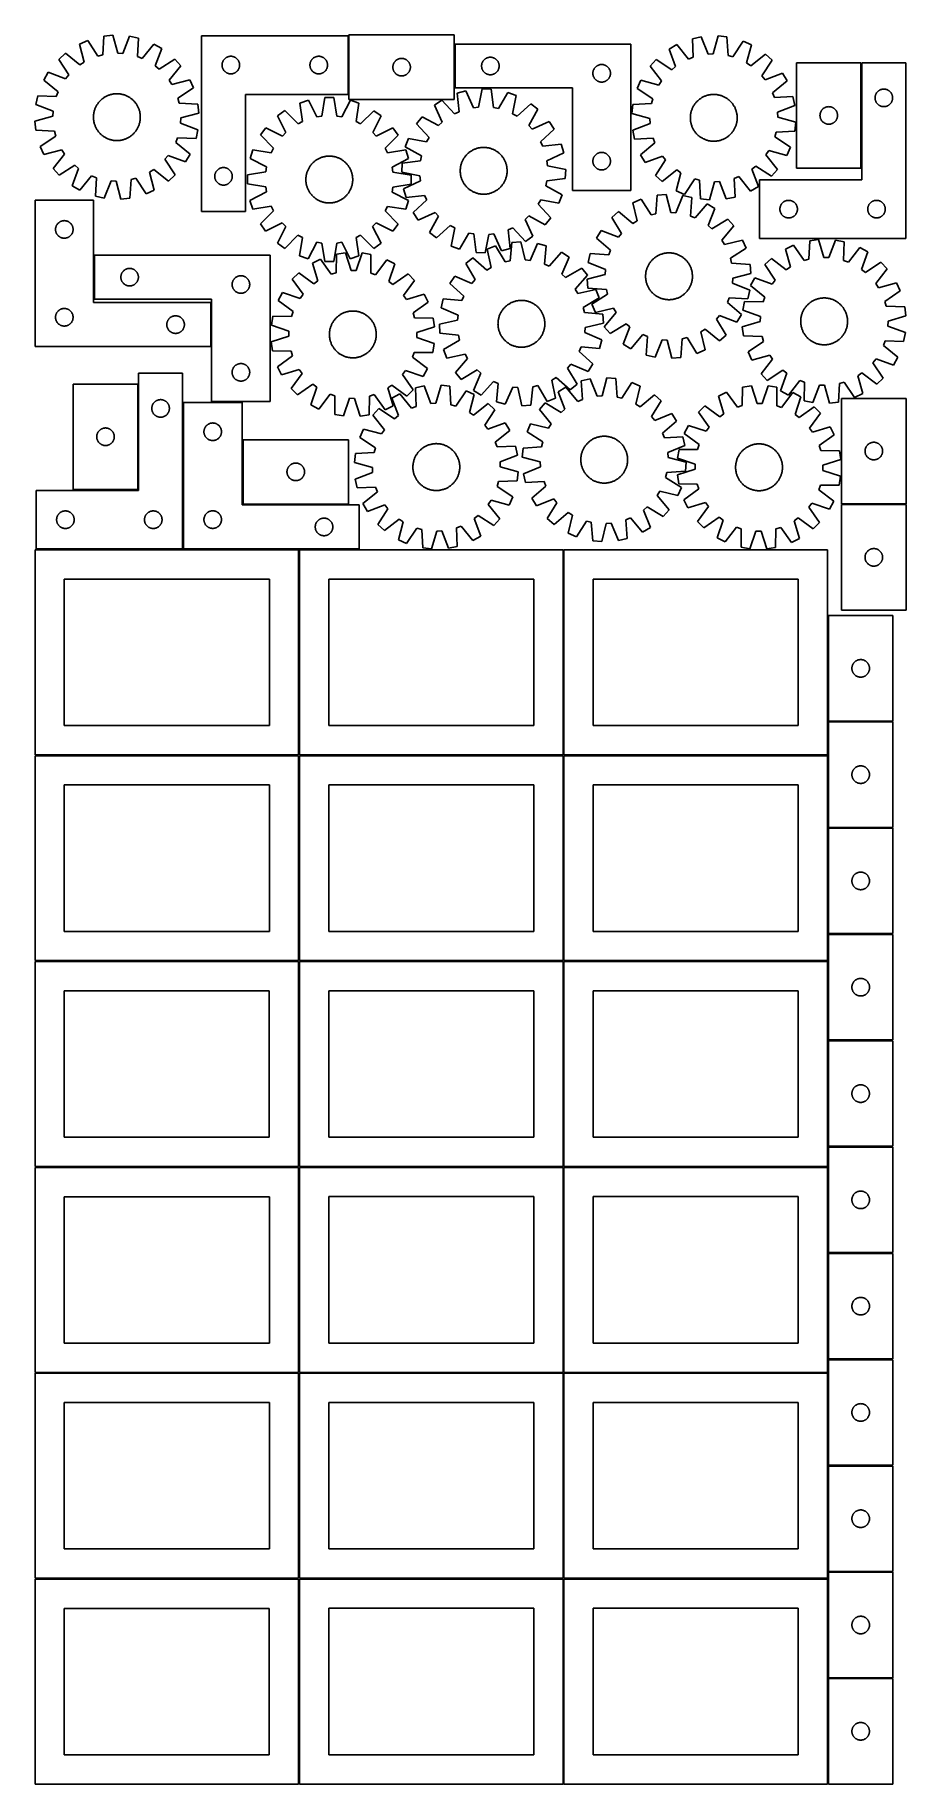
# Model space of a CAD drawing. Header units: millimetres. Extents: x 7 to 1493, y 7 to 2993.
import ezdxf

# ---------------------------------------------------------------- set-up
doc = ezdxf.new("R2010")
doc.units = ezdxf.units.MM
doc.layers.add('COMMON', color=5, linetype='CONTINUOUS', true_color=0x0000ff)
doc.layers.add('CUT', color=7, linetype='CONTINUOUS', true_color=0x000000)

msp = doc.modelspace()

# ---------------------------------------------------------------- linework, layer by layer
at = {"layer": 'COMMON'}
for p, q in [((541.617886, 2991.951683), (541.617886, 2891.951683)), ((723.117888, 2902.896032), (723.117888, 2977.896032)), ((1417.340943, 2765.932404), (1417.340943, 2945.932404)), ((107.301356, 2617.251007), (107.301356, 2542.251007)), ((307.301356, 2536.244659), (307.301356, 2461.244659)), ((182.680145, 2217.238552), (182.680145, 2397.238552)), ((259.180146, 2115.751006), (259.180146, 2365.751006)), ((308.051357, 2366.501006), (359.930146, 2366.501006)), ((361.681977, 2191.501006), (541.681977, 2191.501006)), ((1383.429282, 2192.039088), (1493.429282, 2192.039088)), ((258.430145, 2114.849137), (8.430145, 2114.849137)), ((457.324234, 2114.099136), (457.324234, 1764.123915)), ((908.824235, 2114.123915), (908.824235, 1764.123915)), ((1360.324236, 2001.723055), (1360.324236, 1821.723055)), ((1360.324236, 1820.223054), (1360.324236, 1764.123915)), ((1471.074237, 1820.973055), (1361.074237, 1820.973055)), ((6.574234, 1763.349135), (456.574234, 1763.349135)), ((457.324234, 1762.599135), (457.324234, 1412.623914)), ((458.074235, 1763.373914), (908.074235, 1763.373914)), ((908.824235, 1762.623914), (908.824235, 1412.623914)), ((909.574236, 1763.373914), (1359.574236, 1763.373914)), ((1360.324236, 1762.623914), (1360.324236, 1640.223054)), ((1360.324236, 1638.723053), (1360.324236, 1458.723053)), ((1361.074237, 1639.473053), (1471.074237, 1639.473053)), ((1361.099121, 1457.973052), (1471.074237, 1457.973052)), ((456.549607, 1411.849135), (6.574234, 1411.849135)), ((457.299608, 1061.123913), (457.299608, 1411.099134)), ((458.074235, 1411.873913), (908.049608, 1411.873913)), ((908.799608, 1411.123913), (908.799608, 1061.123913)), ((909.574236, 1411.873913), (1359.549609, 1411.873913)), ((1360.299609, 1275.549566), (1360.299609, 1095.549566)), ((1361.074237, 1094.799565), (1471.04961, 1094.799565)), ((457.324234, 1059.52478), (457.324234, 709.549513)), ((908.824235, 1059.549513), (908.824235, 709.549513)), ((1360.324236, 1059.549513), (1360.324236, 914.049565)), ((1360.324236, 912.549564), (1360.324236, 732.549564)), ((1361.074237, 913.299564), (1471.074237, 913.299564)), ((1360.324236, 731.049563), (1360.324236, 709.549513)), ((1361.074237, 731.799563), (1471.074237, 731.799563)), ((6.574234, 708.774779), (456.574234, 708.774779)), ((457.324234, 708.024779), (457.324234, 358.049512)), ((458.074235, 708.799512), (908.074235, 708.799512)), ((908.824235, 708.049512), (908.824235, 358.049512)), ((909.574236, 708.799512), (1359.574236, 708.799512)), ((1360.324236, 708.049512), (1360.324236, 551.049563)), ((1360.324236, 549.549562), (1360.324236, 369.549562)), ((1361.074237, 550.299562), (1471.074237, 550.299562)), ((1360.324236, 368.049561), (1360.324236, 358.049512)), ((1361.074237, 368.799561), (1471.074237, 368.799561)), ((6.574234, 357.274778), (456.549607, 357.274778)), ((457.299607, 356.524778), (457.299607, 6.549511)), ((458.074235, 357.299511), (908.049608, 357.299511)), ((908.799608, 356.549511), (908.799608, 6.549511)), ((909.574236, 357.299511), (1359.549609, 357.299511)), ((1360.299609, 186.549511), (1360.299609, 6.549511)), ((1361.074237, 187.299511), (1471.04961, 187.299511))]:
    msp.add_line(p, q, dxfattribs=at)
at = {"layer": 'CUT'}
for p, q in [((124.088358, 2991.211395), (122.250887, 2959.500223)), ((139.390125, 2992.819643), (124.088358, 2991.211395)), ((147.780436, 2962.183432), (139.390125, 2992.819643)), ((167.889858, 2991.325974), (156.343028, 2961.734667)), ((182.93968, 2988.127002), (167.889858, 2991.325974)), ((181.452229, 2956.397485), (182.93968, 2988.127002)), ((290.867886, 2991.951683), (290.867886, 2691.951683)), ((540.867886, 2991.951683), (290.867886, 2991.951683)), ((540.867886, 2891.951683), (540.867886, 2991.951683)), ((722.367887, 2993.33231), (542.367887, 2993.33231)), ((542.367887, 2993.33231), (542.367887, 2883.33231)), ((722.367887, 2883.33231), (722.367887, 2993.33231)), ((1143.992525, 2990.196567), (1128.936458, 2987.027119)), ((1128.936458, 2987.027119), (1130.361674, 2955.294746)), ((1155.481295, 2960.58267), (1143.992525, 2990.196567)), ((1172.495133, 2991.634336), (1164.044751, 2961.01464)), ((1187.793716, 2989.99608), (1172.495133, 2991.634336)), ((1189.568988, 2958.281365), (1187.793716, 2989.99608)), ((58.531338, 2962.023697), (47.097252, 2951.728445)), ((83.326755, 2942.170183), (58.531338, 2962.023697)), ((96.521932, 2983.825057), (82.466062, 2977.567017)), ((82.466062, 2977.567017), (90.517814, 2946.84009)), ((113.968702, 2957.281037), (96.521932, 2983.825057)), ((122.250887, 2959.500223), (113.968702, 2957.281037)), ((156.343028, 2961.734667), (147.780436, 2962.183432)), ((209.582967, 2977.899537), (189.457062, 2953.324698)), ((222.907661, 2970.206483), (209.582967, 2977.899537)), ((211.688052, 2940.489567), (222.907661, 2970.206483)), ((340.095704, 2956.931794), (340.867886, 2956.951683)), ((340.867886, 2956.951683), (341.640067, 2956.931794)), ((490.095704, 2956.931794), (490.867886, 2956.951683)), ((490.867886, 2956.951683), (491.640067, 2956.931794)), ((1023.867888, 2977.896032), (723.867888, 2977.896032)), ((723.867888, 2977.896032), (723.867888, 2902.896032)), ((1023.867888, 2727.896032), (1023.867888, 2977.896032)), ((1102.273162, 2976.851929), (1088.933405, 2969.185024)), ((1088.933405, 2969.185024), (1100.094709, 2939.44616)), ((1122.35083, 2952.237664), (1102.273162, 2976.851929)), ((1164.044751, 2961.01464), (1155.481295, 2960.58267)), ((1197.846805, 2956.045939), (1189.568988, 2958.281365)), ((1215.345602, 2982.555689), (1197.846805, 2956.045939)), ((1229.389171, 2976.270093), (1215.345602, 2982.555689)), ((1221.277169, 2945.559017), (1229.389171, 2976.270093)), ((1253.293364, 2960.679859), (1228.459056, 2940.875015)), ((1264.707235, 2950.362201), (1253.293364, 2960.679859)), ((29.137126, 2929.549633), (21.444072, 2916.224939)), ((58.854042, 2918.330024), (29.137126, 2929.549633)), ((47.097252, 2951.728445), (64.250066, 2924.993529)), ((90.517814, 2946.84009), (83.326755, 2942.170183)), ((189.457062, 2953.324698), (181.452229, 2956.397485)), ((218.351557, 2935.093543), (211.688052, 2940.489567)), ((245.086473, 2952.246357), (218.351557, 2935.093543)), ((235.528211, 2916.016854), (255.381726, 2940.812271)), ((255.381726, 2940.812271), (245.086473, 2952.246357)), ((325.872859, 2942.337902), (325.912623, 2943.109315)), ((325.872859, 2941.565464), (325.872859, 2942.337902)), ((325.912623, 2940.794051), (325.872859, 2941.565464)), ((325.912623, 2943.109315), (325.992045, 2943.877658)), ((325.992045, 2940.025708), (325.912623, 2940.794051)), ((325.992045, 2943.877658), (326.110916, 2944.640894)), ((326.110916, 2939.262472), (325.992045, 2940.025708)), ((326.110916, 2944.640894), (326.26892, 2945.396999)), ((326.26892, 2938.506367), (326.110916, 2939.262472)), ((326.26892, 2945.396999), (326.465637, 2946.143968)), ((326.465637, 2937.759398), (326.26892, 2938.506367)), ((326.465637, 2946.143968), (326.700547, 2946.879819)), ((326.700547, 2937.023547), (326.465637, 2937.759398)), ((326.700547, 2946.879819), (326.973026, 2947.602601)), ((326.973026, 2936.300765), (326.700547, 2937.023547)), ((326.973026, 2947.602601), (327.282352, 2948.310399)), ((327.282352, 2935.592967), (326.973026, 2936.300765)), ((327.282352, 2948.310399), (327.627704, 2949.001334)), ((327.627704, 2934.902032), (327.282352, 2935.592967)), ((327.627704, 2949.001334), (328.008166, 2949.673575)), ((328.008166, 2934.229791), (327.627704, 2934.902032)), ((328.008166, 2949.673575), (328.42273, 2950.325339)), ((328.42273, 2933.578027), (328.008166, 2934.229791)), ((328.42273, 2950.325339), (328.870297, 2950.954897)), ((328.870297, 2932.948469), (328.42273, 2933.578027)), ((328.870297, 2950.954897), (329.349679, 2951.560581)), ((329.349679, 2932.342785), (328.870297, 2932.948469)), ((329.349679, 2951.560581), (329.859605, 2952.140783)), ((329.859605, 2931.762583), (329.349679, 2932.342785)), ((329.859605, 2952.140783), (330.398723, 2952.693966)), ((330.398723, 2931.2094), (329.859605, 2931.762583)), ((330.398723, 2952.693966), (330.965604, 2953.218662)), ((330.965604, 2930.684704), (330.398723, 2931.2094)), ((330.965604, 2953.218662), (331.558743, 2953.71348)), ((331.558743, 2930.189886), (330.965604, 2930.684704)), ((331.558743, 2953.71348), (332.176569, 2954.177108)), ((332.176569, 2929.726258), (331.558743, 2930.189886)), ((332.176569, 2954.177108), (332.817443, 2954.608316)), ((332.817443, 2929.29505), (332.176569, 2929.726258)), ((332.817443, 2954.608316), (333.479665, 2955.005962)), ((333.479665, 2928.897404), (332.817443, 2929.29505)), ((333.479665, 2955.005962), (334.161479, 2955.368989)), ((334.161479, 2928.534377), (333.479665, 2928.897404)), ((334.161479, 2955.368989), (334.861077, 2955.696437)), ((334.861077, 2928.206929), (334.161479, 2928.534377)), ((334.861077, 2955.696437), (335.576604, 2955.987435)), ((335.576604, 2927.915931), (334.861077, 2928.206929)), ((335.576604, 2955.987435), (336.306163, 2956.241214)), ((336.306163, 2927.662152), (335.576604, 2927.915931)), ((336.306163, 2956.241214), (337.047819, 2956.457099)), ((337.047819, 2927.446267), (336.306163, 2927.662152)), ((337.047819, 2956.457099), (337.799605, 2956.634518)), ((337.799605, 2927.268848), (337.047819, 2927.446267)), ((337.799605, 2956.634518), (338.559527, 2956.773001)), ((338.559527, 2927.130365), (337.799605, 2927.268848)), ((338.559527, 2956.773001), (339.325571, 2956.872181)), ((339.325571, 2927.031185), (338.559527, 2927.130365)), ((339.325571, 2956.872181), (340.095704, 2956.931794)), ((341.640067, 2956.931794), (342.410201, 2956.872181)), ((342.410201, 2956.872181), (343.176244, 2956.773001)), ((343.176244, 2927.130365), (342.410201, 2927.031185)), ((343.176244, 2956.773001), (343.936167, 2956.634518)), ((343.936167, 2927.268848), (343.176244, 2927.130365)), ((343.936167, 2956.634518), (344.687952, 2956.457099)), ((344.687952, 2927.446267), (343.936167, 2927.268848)), ((344.687952, 2956.457099), (345.429608, 2956.241214)), ((345.429608, 2927.662152), (344.687952, 2927.446267)), ((345.429608, 2956.241214), (346.159167, 2955.987435)), ((346.159167, 2927.915931), (345.429608, 2927.662152)), ((346.159167, 2955.987435), (346.874694, 2955.696437)), ((346.874694, 2928.206929), (346.159167, 2927.915931)), ((346.874694, 2955.696437), (347.574292, 2955.368989)), ((347.574292, 2928.534377), (346.874694, 2928.206929)), ((347.574292, 2955.368989), (348.256107, 2955.005962)), ((348.256107, 2928.897404), (347.574292, 2928.534377)), ((348.256107, 2955.005962), (348.918329, 2954.608316)), ((348.918329, 2929.29505), (348.256107, 2928.897404)), ((348.918329, 2954.608316), (349.559202, 2954.177108)), ((349.559202, 2929.726258), (348.918329, 2929.29505)), ((349.559202, 2954.177108), (350.177028, 2953.71348)), ((350.177028, 2930.189886), (349.559202, 2929.726258)), ((350.177028, 2953.71348), (350.770167, 2953.218662)), ((350.770167, 2930.684704), (350.177028, 2930.189886)), ((350.770167, 2953.218662), (351.337048, 2952.693966)), ((351.337048, 2931.2094), (350.770167, 2930.684704)), ((351.337048, 2952.693966), (351.876166, 2952.140783)), ((351.876166, 2931.762583), (351.337048, 2931.2094)), ((351.876166, 2952.140783), (352.386092, 2951.560581)), ((352.386092, 2932.342785), (351.876166, 2931.762583)), ((352.386092, 2951.560581), (352.865474, 2950.954897)), ((352.865474, 2932.948469), (352.386092, 2932.342785)), ((352.865474, 2950.954897), (353.313041, 2950.325339)), ((353.313041, 2933.578027), (352.865474, 2932.948469)), ((353.313041, 2950.325339), (353.727605, 2949.673575)), ((353.727605, 2934.229791), (353.313041, 2933.578027)), ((353.727605, 2949.673575), (354.108068, 2949.001334)), ((354.108068, 2934.902032), (353.727605, 2934.229791)), ((354.108068, 2949.001334), (354.45342, 2948.310399)), ((354.45342, 2935.592967), (354.108068, 2934.902032)), ((354.45342, 2948.310399), (354.762745, 2947.602601)), ((354.762745, 2936.300765), (354.45342, 2935.592967)), ((354.762745, 2947.602601), (355.035224, 2946.879819)), ((355.035224, 2937.023547), (354.762745, 2936.300765)), ((355.035224, 2946.879819), (355.270134, 2946.143968)), ((355.270134, 2937.759398), (355.035224, 2937.023547)), ((355.270134, 2946.143968), (355.466851, 2945.396999)), ((355.466851, 2938.506367), (355.270134, 2937.759398)), ((355.466851, 2945.396999), (355.624855, 2944.640894)), ((355.624855, 2939.262472), (355.466851, 2938.506367)), ((355.624855, 2944.640894), (355.743726, 2943.877658)), ((355.743726, 2940.025708), (355.624855, 2939.262472)), ((355.743726, 2943.877658), (355.823148, 2943.109315)), ((355.823148, 2940.794051), (355.743726, 2940.025708)), ((355.823148, 2943.109315), (355.862913, 2942.337902)), ((355.862913, 2941.565464), (355.823148, 2940.794051)), ((355.862913, 2942.337902), (355.862913, 2941.565464)), ((475.872859, 2942.337902), (475.912623, 2943.109315)), ((475.872859, 2941.565464), (475.872859, 2942.337902)), ((475.912623, 2940.794051), (475.872859, 2941.565464)), ((475.912623, 2943.109315), (475.992045, 2943.877658)), ((475.992045, 2940.025708), (475.912623, 2940.794051)), ((475.992045, 2943.877658), (476.110916, 2944.640894)), ((476.110916, 2939.262472), (475.992045, 2940.025708)), ((476.110916, 2944.640894), (476.26892, 2945.396999)), ((476.26892, 2938.506367), (476.110916, 2939.262472)), ((476.26892, 2945.396999), (476.465637, 2946.143968)), ((476.465637, 2937.759398), (476.26892, 2938.506367)), ((476.465637, 2946.143968), (476.700547, 2946.879819)), ((476.700547, 2937.023547), (476.465637, 2937.759398)), ((476.700547, 2946.879819), (476.973026, 2947.602601)), ((476.973026, 2936.300765), (476.700547, 2937.023547)), ((476.973026, 2947.602601), (477.282352, 2948.310399)), ((477.282352, 2935.592967), (476.973026, 2936.300765)), ((477.282352, 2948.310399), (477.627704, 2949.001334)), ((477.627704, 2934.902032), (477.282352, 2935.592967)), ((477.627704, 2949.001334), (478.008166, 2949.673575)), ((478.008166, 2934.229791), (477.627704, 2934.902032)), ((478.008166, 2949.673575), (478.42273, 2950.325339)), ((478.42273, 2933.578027), (478.008166, 2934.229791)), ((478.42273, 2950.325339), (478.870297, 2950.954897)), ((478.870297, 2932.948469), (478.42273, 2933.578027)), ((478.870297, 2950.954897), (479.349679, 2951.560581)), ((479.349679, 2932.342785), (478.870297, 2932.948469)), ((479.349679, 2951.560581), (479.859605, 2952.140783)), ((479.859605, 2931.762583), (479.349679, 2932.342785)), ((479.859605, 2952.140783), (480.398723, 2952.693966)), ((480.398723, 2931.2094), (479.859605, 2931.762583)), ((480.398723, 2952.693966), (480.965604, 2953.218662)), ((480.965604, 2930.684704), (480.398723, 2931.2094)), ((480.965604, 2953.218662), (481.558743, 2953.71348)), ((481.558743, 2930.189886), (480.965604, 2930.684704)), ((481.558743, 2953.71348), (482.176569, 2954.177108)), ((482.176569, 2929.726258), (481.558743, 2930.189886)), ((482.176569, 2954.177108), (482.817443, 2954.608316)), ((482.817443, 2929.29505), (482.176569, 2929.726258)), ((482.817443, 2954.608316), (483.479665, 2955.005962)), ((483.479665, 2928.897404), (482.817443, 2929.29505)), ((483.479665, 2955.005962), (484.161479, 2955.368989)), ((484.161479, 2928.534377), (483.479665, 2928.897404)), ((484.161479, 2955.368989), (484.861077, 2955.696437)), ((484.861077, 2928.206929), (484.161479, 2928.534377)), ((484.861077, 2955.696437), (485.576604, 2955.987435)), ((485.576604, 2927.915931), (484.861077, 2928.206929)), ((485.576604, 2955.987435), (486.306163, 2956.241214)), ((486.306163, 2927.662152), (485.576604, 2927.915931)), ((486.306163, 2956.241214), (487.047819, 2956.457099)), ((487.047819, 2927.446267), (486.306163, 2927.662152)), ((487.047819, 2956.457099), (487.799605, 2956.634518)), ((487.799605, 2927.268848), (487.047819, 2927.446267)), ((487.799605, 2956.634518), (488.559527, 2956.773001)), ((488.559527, 2927.130365), (487.799605, 2927.268848)), ((488.559527, 2956.773001), (489.325571, 2956.872181)), ((489.325571, 2927.031185), (488.559527, 2927.130365)), ((489.325571, 2956.872181), (490.095704, 2956.931794)), ((491.640067, 2956.931794), (492.410201, 2956.872181)), ((492.410201, 2956.872181), (493.176244, 2956.773001)), ((493.176244, 2927.130365), (492.410201, 2927.031185)), ((493.176244, 2956.773001), (493.936167, 2956.634518)), ((493.936167, 2927.268848), (493.176244, 2927.130365)), ((493.936167, 2956.634518), (494.687952, 2956.457099)), ((494.687952, 2927.446267), (493.936167, 2927.268848)), ((494.687952, 2956.457099), (495.429608, 2956.241214)), ((495.429608, 2927.662152), (494.687952, 2927.446267)), ((495.429608, 2956.241214), (496.159167, 2955.987435)), ((496.159167, 2927.915931), (495.429608, 2927.662152)), ((496.159167, 2955.987435), (496.874694, 2955.696437)), ((496.874694, 2928.206929), (496.159167, 2927.915931)), ((496.874694, 2955.696437), (497.574292, 2955.368989)), ((497.574292, 2928.534377), (496.874694, 2928.206929)), ((497.574292, 2955.368989), (498.256107, 2955.005962)), ((498.256107, 2928.897404), (497.574292, 2928.534377)), ((498.256107, 2955.005962), (498.918329, 2954.608316)), ((498.918329, 2929.29505), (498.256107, 2928.897404)), ((498.918329, 2954.608316), (499.559202, 2954.177108)), ((499.559202, 2929.726258), (498.918329, 2929.29505)), ((499.559202, 2954.177108), (500.177028, 2953.71348)), ((500.177028, 2930.189886), (499.559202, 2929.726258)), ((500.177028, 2953.71348), (500.770167, 2953.218662)), ((500.770167, 2930.684704), (500.177028, 2930.189886)), ((500.770167, 2953.218662), (501.337048, 2952.693966)), ((501.337048, 2931.2094), (500.770167, 2930.684704)), ((501.337048, 2952.693966), (501.876166, 2952.140783)), ((501.876166, 2931.762583), (501.337048, 2931.2094)), ((501.876166, 2952.140783), (502.386092, 2951.560581)), ((502.386092, 2932.342785), (501.876166, 2931.762583)), ((502.386092, 2951.560581), (502.865474, 2950.954897)), ((502.865474, 2932.948469), (502.386092, 2932.342785)), ((502.865474, 2950.954897), (503.313041, 2950.325339)), ((503.313041, 2933.578027), (502.865474, 2932.948469)), ((503.313041, 2950.325339), (503.727605, 2949.673575)), ((503.727605, 2934.229791), (503.313041, 2933.578027)), ((503.727605, 2949.673575), (504.108068, 2949.001334)), ((504.108068, 2934.902032), (503.727605, 2934.229791)), ((504.108068, 2949.001334), (504.45342, 2948.310399)), ((504.45342, 2935.592967), (504.108068, 2934.902032)), ((504.45342, 2948.310399), (504.762745, 2947.602601)), ((504.762745, 2936.300765), (504.45342, 2935.592967)), ((504.762745, 2947.602601), (505.035224, 2946.879819)), ((505.035224, 2937.023547), (504.762745, 2936.300765)), ((505.035224, 2946.879819), (505.270134, 2946.143968)), ((505.270134, 2937.759398), (505.035224, 2937.023547)), ((505.270134, 2946.143968), (505.466851, 2945.396999)), ((505.466851, 2938.506367), (505.270134, 2937.759398)), ((505.466851, 2945.396999), (505.624855, 2944.640894)), ((505.624855, 2939.262472), (505.466851, 2938.506367)), ((505.624855, 2944.640894), (505.743726, 2943.877658)), ((505.743726, 2940.025708), (505.624855, 2939.262472)), ((505.743726, 2943.877658), (505.823148, 2943.109315)), ((505.823148, 2940.794051), (505.743726, 2940.025708)), ((505.823148, 2943.109315), (505.862913, 2942.337902)), ((505.862913, 2941.565464), (505.823148, 2940.794051)), ((505.862913, 2942.337902), (505.862913, 2941.565464)), ((617.367887, 2938.33231), (617.387775, 2939.104492)), ((617.387775, 2937.560129), (617.367887, 2938.33231)), ((617.387775, 2939.104492), (617.447388, 2939.874625)), ((617.447388, 2936.789995), (617.387775, 2937.560129)), ((617.447388, 2939.874625), (617.546568, 2940.640669)), ((617.546568, 2936.023952), (617.447388, 2936.789995)), ((617.546568, 2940.640669), (617.685051, 2941.400591)), ((617.685051, 2935.264029), (617.546568, 2936.023952)), ((617.685051, 2941.400591), (617.862471, 2942.152377)), ((617.862471, 2934.512243), (617.685051, 2935.264029)), ((617.862471, 2942.152377), (618.078356, 2942.894033)), ((618.078356, 2933.770588), (617.862471, 2934.512243)), ((618.078356, 2942.894033), (618.332134, 2943.623592)), ((618.332134, 2933.041029), (618.078356, 2933.770588)), ((618.332134, 2943.623592), (618.623133, 2944.339119)), ((618.623133, 2932.325502), (618.332134, 2933.041029)), ((618.623133, 2944.339119), (618.95058, 2945.038717)), ((618.95058, 2931.625903), (618.623133, 2932.325502)), ((618.95058, 2945.038717), (619.313608, 2945.720531)), ((619.313608, 2930.944089), (618.95058, 2931.625903)), ((619.313608, 2945.720531), (619.711253, 2946.382753)), ((619.711253, 2930.281867), (619.313608, 2930.944089)), ((619.711253, 2946.382753), (620.142462, 2947.023627)), ((620.142462, 2929.640994), (619.711253, 2930.281867)), ((620.142462, 2947.023627), (620.606089, 2947.641452)), ((620.606089, 2929.023168), (620.142462, 2929.640994)), ((620.606089, 2947.641452), (621.100908, 2948.234592)), ((621.100908, 2928.430028), (620.606089, 2929.023168)), ((621.100908, 2948.234592), (621.625604, 2948.801473)), ((621.625604, 2927.863148), (621.100908, 2928.430028)), ((621.625604, 2948.801473), (622.178787, 2949.340591)), ((622.178787, 2927.32403), (621.625604, 2927.863148)), ((622.178787, 2949.340591), (622.758989, 2949.850517)), ((622.758989, 2926.814104), (622.178787, 2927.32403)), ((622.758989, 2949.850517), (623.364672, 2950.329899)), ((623.364672, 2950.329899), (623.994231, 2950.777465)), ((623.994231, 2950.777465), (624.645995, 2951.19203)), ((624.645995, 2951.19203), (625.318235, 2951.572492)), ((625.318235, 2951.572492), (626.009171, 2951.917844)), ((626.009171, 2951.917844), (626.716968, 2952.22717)), ((626.716968, 2952.22717), (627.439751, 2952.499649)), ((627.439751, 2952.499649), (628.175602, 2952.734558)), ((628.175602, 2952.734558), (628.92257, 2952.931276)), ((628.92257, 2952.931276), (629.678675, 2953.08928)), ((629.678675, 2953.08928), (630.441911, 2953.20815)), ((630.441911, 2953.20815), (631.210255, 2953.287573)), ((631.210255, 2953.287573), (631.981668, 2953.327337)), ((631.981668, 2953.327337), (632.754105, 2953.327337)), ((632.754105, 2953.327337), (633.525519, 2953.287573)), ((633.525519, 2953.287573), (634.293862, 2953.20815)), ((634.293862, 2953.20815), (635.057098, 2953.08928)), ((635.057098, 2953.08928), (635.813203, 2952.931276)), ((635.813203, 2952.931276), (636.560171, 2952.734558)), ((636.560171, 2952.734558), (637.296022, 2952.499649)), ((637.296022, 2952.499649), (638.018805, 2952.22717)), ((638.018805, 2952.22717), (638.726602, 2951.917844)), ((638.726602, 2951.917844), (639.417538, 2951.572492)), ((639.417538, 2951.572492), (640.089779, 2951.19203)), ((640.089779, 2951.19203), (640.741542, 2950.777465)), ((640.741542, 2950.777465), (641.371101, 2950.329899)), ((641.371101, 2950.329899), (641.976784, 2949.850517)), ((641.976784, 2949.850517), (642.556987, 2949.340591)), ((642.556987, 2927.32403), (641.976784, 2926.814104)), ((642.556987, 2949.340591), (643.110169, 2948.801473)), ((643.110169, 2927.863148), (642.556987, 2927.32403)), ((643.110169, 2948.801473), (643.634866, 2948.234592)), ((643.634866, 2928.430028), (643.110169, 2927.863148)), ((643.634866, 2948.234592), (644.129684, 2947.641452)), ((644.129684, 2929.023168), (643.634866, 2928.430028)), ((644.129684, 2947.641452), (644.593312, 2947.023627)), ((644.593312, 2929.640994), (644.129684, 2929.023168)), ((644.593312, 2947.023627), (645.02452, 2946.382753)), ((645.02452, 2930.281867), (644.593312, 2929.640994)), ((645.02452, 2946.382753), (645.422165, 2945.720531)), ((645.422165, 2930.944089), (645.02452, 2930.281867)), ((645.422165, 2945.720531), (645.785193, 2945.038717)), ((645.785193, 2931.625903), (645.422165, 2930.944089)), ((645.785193, 2945.038717), (646.11264, 2944.339119)), ((646.11264, 2932.325502), (645.785193, 2931.625903)), ((646.11264, 2944.339119), (646.403639, 2943.623592)), ((646.403639, 2933.041029), (646.11264, 2932.325502)), ((646.403639, 2943.623592), (646.657417, 2942.894033)), ((646.657417, 2933.770588), (646.403639, 2933.041029)), ((646.657417, 2942.894033), (646.873302, 2942.152377)), ((646.873302, 2934.512243), (646.657417, 2933.770588)), ((646.873302, 2942.152377), (647.050722, 2941.400591)), ((647.050722, 2935.264029), (646.873302, 2934.512243)), ((647.050722, 2941.400591), (647.189205, 2940.640669)), ((647.189205, 2936.023952), (647.050722, 2935.264029)), ((647.189205, 2940.640669), (647.288385, 2939.874625)), ((647.288385, 2936.789995), (647.189205, 2936.023952)), ((647.288385, 2939.874625), (647.347998, 2939.104492)), ((647.347998, 2937.560129), (647.288385, 2936.789995)), ((647.347998, 2939.104492), (647.367887, 2938.33231)), ((647.367887, 2938.33231), (647.347998, 2937.560129)), ((768.867888, 2940.396032), (768.887776, 2941.168213)), ((768.887776, 2939.62385), (768.867888, 2940.396032)), ((768.887776, 2941.168213), (768.947389, 2941.938347)), ((768.947389, 2938.853717), (768.887776, 2939.62385)), ((768.947389, 2941.938347), (769.046569, 2942.70439)), ((769.046569, 2938.087673), (768.947389, 2938.853717)), ((769.046569, 2942.70439), (769.185052, 2943.464313)), ((769.185052, 2937.327751), (769.046569, 2938.087673)), ((769.185052, 2943.464313), (769.362472, 2944.216098)), ((769.362472, 2936.575965), (769.185052, 2937.327751)), ((769.362472, 2944.216098), (769.578357, 2944.957754)), ((769.578357, 2935.834309), (769.362472, 2936.575965)), ((769.578357, 2944.957754), (769.832135, 2945.687313)), ((769.832135, 2935.10475), (769.578357, 2935.834309)), ((769.832135, 2945.687313), (770.123134, 2946.40284)), ((770.123134, 2934.389223), (769.832135, 2935.10475)), ((770.123134, 2946.40284), (770.450581, 2947.102439)), ((770.450581, 2933.689625), (770.123134, 2934.389223)), ((770.450581, 2947.102439), (770.813609, 2947.784253)), ((770.813609, 2933.007811), (770.450581, 2933.689625)), ((770.813609, 2947.784253), (771.211254, 2948.446475)), ((771.211254, 2932.345589), (770.813609, 2933.007811)), ((771.211254, 2948.446475), (771.642463, 2949.087348)), ((771.642463, 2931.704715), (771.211254, 2932.345589)), ((771.642463, 2949.087348), (772.10609, 2949.705174)), ((772.10609, 2931.086889), (771.642463, 2931.704715)), ((772.10609, 2949.705174), (772.600909, 2950.298313)), ((772.600909, 2930.49375), (772.10609, 2931.086889)), ((772.600909, 2950.298313), (773.125605, 2950.865194)), ((773.125605, 2929.926869), (772.600909, 2930.49375)), ((773.125605, 2950.865194), (773.678788, 2951.404312)), ((773.678788, 2929.387751), (773.125605, 2929.926869)), ((773.678788, 2951.404312), (774.25899, 2951.914238)), ((774.25899, 2928.877825), (773.678788, 2929.387751)), ((774.25899, 2951.914238), (774.864673, 2952.39362)), ((774.864673, 2928.398443), (774.25899, 2928.877825)), ((774.864673, 2952.39362), (775.494232, 2952.841187)), ((775.494232, 2927.950876), (774.864673, 2928.398443)), ((775.494232, 2952.841187), (776.145996, 2953.255751)), ((776.145996, 2927.536312), (775.494232, 2927.950876)), ((776.145996, 2953.255751), (776.818236, 2953.636214)), ((776.818236, 2927.15585), (776.145996, 2927.536312)), ((776.818236, 2953.636214), (777.509172, 2953.981566)), ((777.509172, 2926.810498), (776.818236, 2927.15585)), ((777.509172, 2953.981566), (778.216969, 2954.290891)), ((778.216969, 2954.290891), (778.939752, 2954.56337)), ((778.939752, 2954.56337), (779.675603, 2954.79828)), ((779.675603, 2954.79828), (780.422571, 2954.994997)), ((780.422571, 2954.994997), (781.178676, 2955.153001)), ((781.178676, 2955.153001), (781.941912, 2955.271872)), ((781.941912, 2955.271872), (782.710256, 2955.351295)), ((782.710256, 2955.351295), (783.481669, 2955.391059)), ((783.481669, 2955.391059), (784.254106, 2955.391059)), ((784.254106, 2955.391059), (785.02552, 2955.351295)), ((785.02552, 2955.351295), (785.793863, 2955.271872)), ((785.793863, 2955.271872), (786.557099, 2955.153001)), ((786.557099, 2955.153001), (787.313204, 2954.994997)), ((787.313204, 2954.994997), (788.060172, 2954.79828)), ((788.060172, 2954.79828), (788.796023, 2954.56337)), ((788.796023, 2954.56337), (789.518806, 2954.290891)), ((789.518806, 2954.290891), (790.226603, 2953.981566)), ((790.226603, 2953.981566), (790.917539, 2953.636214)), ((790.917539, 2927.15585), (790.226603, 2926.810498)), ((790.917539, 2953.636214), (791.58978, 2953.255751)), ((791.58978, 2927.536312), (790.917539, 2927.15585)), ((791.58978, 2953.255751), (792.241543, 2952.841187)), ((792.241543, 2927.950876), (791.58978, 2927.536312)), ((792.241543, 2952.841187), (792.871102, 2952.39362)), ((792.871102, 2928.398443), (792.241543, 2927.950876)), ((792.871102, 2952.39362), (793.476785, 2951.914238)), ((793.476785, 2928.877825), (792.871102, 2928.398443)), ((793.476785, 2951.914238), (794.056988, 2951.404312)), ((794.056988, 2929.387751), (793.476785, 2928.877825)), ((794.056988, 2951.404312), (794.61017, 2950.865194)), ((794.61017, 2929.926869), (794.056988, 2929.387751)), ((794.61017, 2950.865194), (795.134867, 2950.298313)), ((795.134867, 2930.49375), (794.61017, 2929.926869)), ((795.134867, 2950.298313), (795.629685, 2949.705174)), ((795.629685, 2931.086889), (795.134867, 2930.49375)), ((795.629685, 2949.705174), (796.093313, 2949.087348)), ((796.093313, 2931.704715), (795.629685, 2931.086889)), ((796.093313, 2949.087348), (796.524521, 2948.446475)), ((796.524521, 2932.345589), (796.093313, 2931.704715)), ((796.524521, 2948.446475), (796.922166, 2947.784253)), ((796.922166, 2933.007811), (796.524521, 2932.345589)), ((796.922166, 2947.784253), (797.285194, 2947.102439)), ((797.285194, 2933.689625), (796.922166, 2933.007811)), ((797.285194, 2947.102439), (797.612641, 2946.40284)), ((797.612641, 2934.389223), (797.285194, 2933.689625)), ((797.612641, 2946.40284), (797.90364, 2945.687313)), ((797.90364, 2935.10475), (797.612641, 2934.389223)), ((797.90364, 2945.687313), (798.157418, 2944.957754)), ((798.157418, 2935.834309), (797.90364, 2935.10475)), ((798.157418, 2944.957754), (798.373303, 2944.216098)), ((798.373303, 2936.575965), (798.157418, 2935.834309)), ((798.373303, 2944.216098), (798.550723, 2943.464313)), ((798.550723, 2937.327751), (798.373303, 2936.575965)), ((798.550723, 2943.464313), (798.689206, 2942.70439)), ((798.689206, 2938.087673), (798.550723, 2937.327751)), ((798.689206, 2942.70439), (798.788386, 2941.938347)), ((798.788386, 2938.853717), (798.689206, 2938.087673)), ((798.788386, 2941.938347), (798.847999, 2941.168213)), ((798.847999, 2939.62385), (798.788386, 2938.853717)), ((798.847999, 2941.168213), (798.867888, 2940.396032)), ((798.867888, 2940.396032), (798.847999, 2939.62385)), ((958.867888, 2927.896032), (958.887776, 2928.668213)), ((958.887776, 2927.12385), (958.867888, 2927.896032)), ((958.887776, 2928.668213), (958.947389, 2929.438347)), ((958.947389, 2926.353717), (958.887776, 2927.12385)), ((958.947389, 2929.438347), (959.046569, 2930.20439)), ((959.046569, 2930.20439), (959.185052, 2930.964313)), ((959.185052, 2930.964313), (959.362472, 2931.716098)), ((959.362472, 2931.716098), (959.578357, 2932.457754)), ((959.578357, 2932.457754), (959.832135, 2933.187313)), ((959.832135, 2933.187313), (960.123134, 2933.90284)), ((960.123134, 2933.90284), (960.450581, 2934.602439)), ((960.450581, 2934.602439), (960.813609, 2935.284253)), ((960.813609, 2935.284253), (961.211254, 2935.946475)), ((961.211254, 2935.946475), (961.642463, 2936.587348)), ((961.642463, 2936.587348), (962.10609, 2937.205174)), ((962.10609, 2937.205174), (962.600909, 2937.798313)), ((962.600909, 2937.798313), (963.125605, 2938.365194)), ((963.125605, 2938.365194), (963.678788, 2938.904312)), ((963.678788, 2938.904312), (964.25899, 2939.414238)), ((964.25899, 2939.414238), (964.864673, 2939.89362)), ((964.864673, 2939.89362), (965.494232, 2940.341187)), ((965.494232, 2940.341187), (966.145996, 2940.755751)), ((966.145996, 2940.755751), (966.818236, 2941.136214)), ((966.818236, 2941.136214), (967.509172, 2941.481566)), ((967.509172, 2941.481566), (968.216969, 2941.790891)), ((968.216969, 2941.790891), (968.939752, 2942.06337)), ((968.939752, 2942.06337), (969.675603, 2942.29828)), ((969.675603, 2942.29828), (970.422571, 2942.494997)), ((970.422571, 2942.494997), (971.178676, 2942.653001)), ((971.178676, 2942.653001), (971.941912, 2942.771872)), ((971.941912, 2942.771872), (972.710256, 2942.851295)), ((972.710256, 2942.851295), (973.481669, 2942.891059)), ((973.481669, 2942.891059), (974.254106, 2942.891059)), ((974.254106, 2942.891059), (975.02552, 2942.851295)), ((975.02552, 2942.851295), (975.793863, 2942.771872)), ((975.793863, 2942.771872), (976.557099, 2942.653001)), ((976.557099, 2942.653001), (977.313204, 2942.494997)), ((977.313204, 2942.494997), (978.060172, 2942.29828)), ((978.060172, 2942.29828), (978.796023, 2942.06337)), ((978.796023, 2942.06337), (979.518806, 2941.790891)), ((979.518806, 2941.790891), (980.226603, 2941.481566)), ((980.226603, 2941.481566), (980.917539, 2941.136214)), ((980.917539, 2941.136214), (981.58978, 2940.755751)), ((981.58978, 2940.755751), (982.241543, 2940.341187)), ((982.241543, 2940.341187), (982.871102, 2939.89362)), ((982.871102, 2939.89362), (983.476785, 2939.414238)), ((983.476785, 2939.414238), (984.056988, 2938.904312)), ((984.056988, 2938.904312), (984.61017, 2938.365194)), ((984.61017, 2938.365194), (985.134867, 2937.798313)), ((985.134867, 2937.798313), (985.629685, 2937.205174)), ((985.629685, 2937.205174), (986.093313, 2936.587348)), ((986.093313, 2936.587348), (986.524521, 2935.946475)), ((986.524521, 2935.946475), (986.922166, 2935.284253)), ((986.922166, 2935.284253), (987.285194, 2934.602439)), ((987.285194, 2934.602439), (987.612641, 2933.90284)), ((987.612641, 2933.90284), (987.90364, 2933.187313)), ((987.90364, 2933.187313), (988.157418, 2932.457754)), ((988.157418, 2932.457754), (988.373303, 2931.716098)), ((988.373303, 2931.716098), (988.550723, 2930.964313)), ((988.550723, 2930.964313), (988.689206, 2930.20439)), ((988.689206, 2930.20439), (988.788386, 2929.438347)), ((988.788386, 2929.438347), (988.847999, 2928.668213)), ((988.847999, 2927.12385), (988.788386, 2926.353717)), ((988.847999, 2928.668213), (988.867888, 2927.896032)), ((988.867888, 2927.896032), (988.847999, 2927.12385)), ((1066.719411, 2951.268433), (1056.401752, 2939.854561)), ((1056.401752, 2939.854561), (1076.206597, 2915.020253)), ((1093.420633, 2934.063216), (1066.719411, 2951.268433)), ((1100.094709, 2939.44616), (1093.420633, 2934.063216)), ((1130.361674, 2955.294746), (1122.35083, 2952.237664)), ((1228.459056, 2940.875015), (1221.277169, 2945.559017)), ((1247.502019, 2923.660978), (1264.707235, 2950.362201)), ((1282.623827, 2928.148206), (1252.884963, 2916.986903)), ((1290.290732, 2914.808449), (1282.623827, 2928.148206)), ((1416.590942, 2945.932404), (1306.590942, 2945.932404)), ((1306.590942, 2945.932404), (1306.590942, 2765.932404)), ((1416.590942, 2765.932404), (1416.590942, 2945.932404)), ((1493.090943, 2945.932404), (1418.090943, 2945.932404)), ((1418.090943, 2945.932404), (1418.090943, 2745.932404)), ((1493.090943, 2645.932404), (1493.090943, 2945.932404)), ((21.444072, 2916.224939), (46.018911, 2896.099034)), ((64.250066, 2924.993529), (58.854042, 2918.330024)), ((240.198118, 2908.825795), (235.528211, 2916.016854)), ((270.925045, 2916.877547), (240.198118, 2908.825795)), ((250.639066, 2885.374907), (277.183086, 2902.821677)), ((277.183086, 2902.821677), (270.925045, 2916.877547)), ((340.095704, 2926.971572), (339.325571, 2927.031185)), ((340.867886, 2926.951683), (340.095704, 2926.971572)), ((341.640067, 2926.971572), (340.867886, 2926.951683)), ((342.410201, 2927.031185), (341.640067, 2926.971572)), ((490.095704, 2926.971572), (489.325571, 2927.031185)), ((490.867886, 2926.951683), (490.095704, 2926.971572)), ((491.640067, 2926.971572), (490.867886, 2926.951683)), ((492.410201, 2927.031185), (491.640067, 2926.971572)), ((623.364672, 2926.334722), (622.758989, 2926.814104)), ((623.994231, 2925.887155), (623.364672, 2926.334722)), ((624.645995, 2925.472591), (623.994231, 2925.887155)), ((625.318235, 2925.092128), (624.645995, 2925.472591)), ((626.009171, 2924.746776), (625.318235, 2925.092128)), ((626.716968, 2924.437451), (626.009171, 2924.746776)), ((627.439751, 2924.164972), (626.716968, 2924.437451)), ((628.175602, 2923.930062), (627.439751, 2924.164972)), ((628.92257, 2923.733345), (628.175602, 2923.930062)), ((629.678675, 2923.575341), (628.92257, 2923.733345)), ((630.441911, 2923.45647), (629.678675, 2923.575341)), ((631.210255, 2923.377047), (630.441911, 2923.45647)), ((631.981668, 2923.337283), (631.210255, 2923.377047)), ((632.754105, 2923.337283), (631.981668, 2923.337283)), ((633.525519, 2923.377047), (632.754105, 2923.337283)), ((634.293862, 2923.45647), (633.525519, 2923.377047)), ((635.057098, 2923.575341), (634.293862, 2923.45647)), ((635.813203, 2923.733345), (635.057098, 2923.575341)), ((636.560171, 2923.930062), (635.813203, 2923.733345)), ((637.296022, 2924.164972), (636.560171, 2923.930062)), ((638.018805, 2924.437451), (637.296022, 2924.164972)), ((638.726602, 2924.746776), (638.018805, 2924.437451)), ((639.417538, 2925.092128), (638.726602, 2924.746776)), ((640.089779, 2925.472591), (639.417538, 2925.092128)), ((640.741542, 2925.887155), (640.089779, 2925.472591)), ((641.371101, 2926.334722), (640.741542, 2925.887155)), ((641.976784, 2926.814104), (641.371101, 2926.334722)), ((723.867888, 2902.896032), (923.867888, 2902.896032)), ((741.761104, 2897.959386), (726.957635, 2893.765598)), ((755.252301, 2869.202433), (741.761104, 2897.959386)), ((770.098173, 2901.347055), (763.766022, 2870.22024)), ((785.473061, 2900.76106), (770.098173, 2901.347055)), ((778.216969, 2926.501172), (777.509172, 2926.810498)), ((778.939752, 2926.228693), (778.216969, 2926.501172)), ((779.675603, 2925.993784), (778.939752, 2926.228693)), ((780.422571, 2925.797066), (779.675603, 2925.993784)), ((781.178676, 2925.639062), (780.422571, 2925.797066)), ((781.941912, 2925.520192), (781.178676, 2925.639062)), ((782.710256, 2925.440769), (781.941912, 2925.520192)), ((783.481669, 2925.401005), (782.710256, 2925.440769)), ((784.254106, 2925.401005), (783.481669, 2925.401005)), ((785.02552, 2925.440769), (784.254106, 2925.401005)), ((785.793863, 2925.520192), (785.02552, 2925.440769)), ((789.417565, 2869.242563), (785.473061, 2900.76106)), ((786.557099, 2925.639062), (785.793863, 2925.520192)), ((787.313204, 2925.797066), (786.557099, 2925.639062)), ((788.060172, 2925.993784), (787.313204, 2925.797066)), ((788.796023, 2926.228693), (788.060172, 2925.993784)), ((789.518806, 2926.501172), (788.796023, 2926.228693)), ((790.226603, 2926.810498), (789.518806, 2926.501172)), ((923.867888, 2902.896032), (923.867888, 2727.896032)), ((959.046569, 2925.587673), (958.947389, 2926.353717)), ((959.185052, 2924.827751), (959.046569, 2925.587673)), ((959.362472, 2924.075965), (959.185052, 2924.827751)), ((959.578357, 2923.334309), (959.362472, 2924.075965)), ((959.832135, 2922.60475), (959.578357, 2923.334309)), ((960.123134, 2921.889223), (959.832135, 2922.60475)), ((960.450581, 2921.189625), (960.123134, 2921.889223)), ((960.813609, 2920.507811), (960.450581, 2921.189625)), ((961.211254, 2919.845589), (960.813609, 2920.507811)), ((961.642463, 2919.204715), (961.211254, 2919.845589)), ((962.10609, 2918.586889), (961.642463, 2919.204715)), ((962.600909, 2917.99375), (962.10609, 2918.586889)), ((963.125605, 2917.426869), (962.600909, 2917.99375)), ((963.678788, 2916.887751), (963.125605, 2917.426869)), ((964.25899, 2916.377825), (963.678788, 2916.887751)), ((964.864673, 2915.898443), (964.25899, 2916.377825)), ((965.494232, 2915.450876), (964.864673, 2915.898443)), ((966.145996, 2915.036312), (965.494232, 2915.450876)), ((966.818236, 2914.65585), (966.145996, 2915.036312)), ((967.509172, 2914.310498), (966.818236, 2914.65585)), ((968.216969, 2914.001172), (967.509172, 2914.310498)), ((968.939752, 2913.728693), (968.216969, 2914.001172)), ((969.675603, 2913.493784), (968.939752, 2913.728693)), ((970.422571, 2913.297066), (969.675603, 2913.493784)), ((971.178676, 2913.139062), (970.422571, 2913.297066)), ((971.941912, 2913.020192), (971.178676, 2913.139062)), ((972.710256, 2912.940769), (971.941912, 2913.020192)), ((973.481669, 2912.901005), (972.710256, 2912.940769)), ((974.254106, 2912.901005), (973.481669, 2912.901005)), ((975.02552, 2912.940769), (974.254106, 2912.901005)), ((975.793863, 2913.020192), (975.02552, 2912.940769)), ((976.557099, 2913.139062), (975.793863, 2913.020192)), ((977.313204, 2913.297066), (976.557099, 2913.139062)), ((978.060172, 2913.493784), (977.313204, 2913.297066)), ((978.796023, 2913.728693), (978.060172, 2913.493784)), ((979.518806, 2914.001172), (978.796023, 2913.728693)), ((980.226603, 2914.310498), (979.518806, 2914.001172)), ((980.917539, 2914.65585), (980.226603, 2914.310498)), ((981.58978, 2915.036312), (980.917539, 2914.65585)), ((982.241543, 2915.450876), (981.58978, 2915.036312)), ((982.871102, 2915.898443), (982.241543, 2915.450876)), ((983.476785, 2916.377825), (982.871102, 2915.898443)), ((984.056988, 2916.887751), (983.476785, 2916.377825)), ((984.61017, 2917.426869), (984.056988, 2916.887751)), ((985.134867, 2917.99375), (984.61017, 2917.426869)), ((985.629685, 2918.586889), (985.134867, 2917.99375)), ((986.093313, 2919.204715), (985.629685, 2918.586889)), ((986.524521, 2919.845589), (986.093313, 2919.204715)), ((986.922166, 2920.507811), (986.524521, 2919.845589)), ((987.285194, 2921.189625), (986.922166, 2920.507811)), ((987.612641, 2921.889223), (987.285194, 2921.189625)), ((987.90364, 2922.60475), (987.612641, 2921.889223)), ((988.157418, 2923.334309), (987.90364, 2922.60475)), ((988.373303, 2924.075965), (988.157418, 2923.334309)), ((988.550723, 2924.827751), (988.373303, 2924.075965)), ((988.689206, 2925.587673), (988.550723, 2924.827751)), ((988.788386, 2926.353717), (988.689206, 2925.587673)), ((1040.811519, 2915.950368), (1034.525922, 2901.906799)), ((1034.525922, 2901.906799), (1061.035672, 2884.408002)), ((1071.522595, 2907.838366), (1040.811519, 2915.950368)), ((1076.206597, 2915.020253), (1071.522595, 2907.838366)), ((1252.884963, 2916.986903), (1247.502019, 2923.660978)), ((1265.676467, 2894.730782), (1290.290732, 2914.808449)), ((1445.688661, 2897.199383), (1446.281801, 2897.694201)), ((1446.281801, 2897.694201), (1446.899627, 2898.157829)), ((1446.899627, 2898.157829), (1447.5405, 2898.589037)), ((1447.5405, 2898.589037), (1448.202722, 2898.986683)), ((1448.202722, 2898.986683), (1448.884536, 2899.34971)), ((1448.884536, 2899.34971), (1449.584134, 2899.677158)), ((1449.584134, 2899.677158), (1450.299662, 2899.968156)), ((1450.299662, 2899.968156), (1451.02922, 2900.221935)), ((1451.02922, 2900.221935), (1451.770876, 2900.43782)), ((1451.770876, 2900.43782), (1452.522662, 2900.615239)), ((1452.522662, 2900.615239), (1453.282584, 2900.753722)), ((1453.282584, 2900.753722), (1454.048628, 2900.852902)), ((1454.048628, 2900.852902), (1454.818762, 2900.912515)), ((1454.818762, 2900.912515), (1455.590943, 2900.932404)), ((1455.590943, 2900.932404), (1456.363124, 2900.912515)), ((1456.363124, 2900.912515), (1457.133258, 2900.852902)), ((1457.133258, 2900.852902), (1457.899302, 2900.753722)), ((1457.899302, 2900.753722), (1458.659224, 2900.615239)), ((1458.659224, 2900.615239), (1459.41101, 2900.43782)), ((1459.41101, 2900.43782), (1460.152665, 2900.221935)), ((1460.152665, 2900.221935), (1460.882224, 2899.968156)), ((1460.882224, 2899.968156), (1461.597752, 2899.677158)), ((1461.597752, 2899.677158), (1462.29735, 2899.34971)), ((1462.29735, 2899.34971), (1462.979164, 2898.986683)), ((1462.979164, 2898.986683), (1463.641386, 2898.589037)), ((1463.641386, 2898.589037), (1464.282259, 2898.157829)), ((1464.282259, 2898.157829), (1464.900085, 2897.694201)), ((1464.900085, 2897.694201), (1465.493225, 2897.199383)), ((11.216607, 2889.581651), (8.017635, 2874.53183)), ((8.017635, 2874.53183), (37.608942, 2862.984999)), ((42.946124, 2888.094201), (11.216607, 2889.581651)), ((46.018911, 2896.099034), (42.946124, 2888.094201)), ((108.8962, 2867.033856), (109.355722, 2868.203406)), ((109.355722, 2868.203406), (109.851754, 2869.357944)), ((109.851754, 2869.357944), (110.383806, 2870.496332)), ((110.383806, 2870.496332), (110.951353, 2871.617447)), ((110.951353, 2871.617447), (111.553835, 2872.720181)), ((111.553835, 2872.720181), (112.190658, 2873.803446)), ((112.190658, 2873.803446), (112.861192, 2874.866174)), ((112.861192, 2874.866174), (113.564777, 2875.907315)), ((113.564777, 2875.907315), (114.300717, 2876.925843)), ((114.300717, 2876.925843), (115.068288, 2877.920751)), ((115.068288, 2877.920751), (115.86673, 2878.891059)), ((115.86673, 2878.891059), (116.695256, 2879.835808)), ((116.695256, 2879.835808), (117.553049, 2880.754066)), ((117.553049, 2880.754066), (118.439262, 2881.644928)), ((118.439262, 2881.644928), (119.35302, 2882.507513)), ((119.35302, 2882.507513), (120.293421, 2883.34097)), ((120.293421, 2883.34097), (121.259538, 2884.144478)), ((121.259538, 2884.144478), (122.250418, 2884.917243)), ((122.250418, 2884.917243), (123.265081, 2885.658502)), ((123.265081, 2885.658502), (124.302527, 2886.367524)), ((124.302527, 2886.367524), (125.361732, 2887.043609)), ((125.361732, 2887.043609), (126.441651, 2887.68609)), ((126.441651, 2887.68609), (127.541218, 2888.294333)), ((127.541218, 2888.294333), (128.659348, 2888.867738)), ((128.659348, 2888.867738), (129.794937, 2889.405738)), ((129.794937, 2889.405738), (130.946864, 2889.907803)), ((130.946864, 2889.907803), (132.113994, 2890.373438)), ((132.113994, 2890.373438), (133.295174, 2890.802182)), ((133.295174, 2890.802182), (134.489237, 2891.193613)), ((134.489237, 2891.193613), (135.695007, 2891.547345)), ((135.695007, 2891.547345), (136.911293, 2891.863028)), ((136.911293, 2891.863028), (138.136895, 2892.14035)), ((138.136895, 2892.14035), (139.370602, 2892.379039)), ((139.370602, 2892.379039), (140.611198, 2892.578858)), ((140.611198, 2892.578858), (141.857459, 2892.73961)), ((141.857459, 2892.73961), (143.108154, 2892.861138)), ((143.108154, 2892.861138), (144.362049, 2892.94332)), ((144.362049, 2892.94332), (145.617907, 2892.986075)), ((145.617907, 2892.986075), (146.874488, 2892.989362)), ((146.874488, 2892.989362), (148.130552, 2892.953177)), ((148.130552, 2892.953177), (149.38486, 2892.877557)), ((149.38486, 2892.877557), (150.636174, 2892.762574)), ((150.636174, 2892.762574), (151.883258, 2892.608344)), ((151.883258, 2892.608344), (153.124883, 2892.415018)), ((153.124883, 2892.415018), (154.359823, 2892.182787)), ((154.359823, 2892.182787), (155.586858, 2891.91188)), ((155.586858, 2891.91188), (156.804779, 2891.602565)), ((156.804779, 2891.602565), (158.012383, 2891.255147)), ((158.012383, 2891.255147), (159.208478, 2890.869968)), ((159.208478, 2890.869968), (160.391885, 2890.447409)), ((160.391885, 2890.447409), (161.561434, 2889.987887)), ((161.561434, 2889.987887), (162.715973, 2889.491855)), ((162.715973, 2889.491855), (163.854361, 2888.959803)), ((163.854361, 2888.959803), (164.975475, 2888.392256)), ((164.975475, 2888.392256), (166.078209, 2887.789774)), ((166.078209, 2887.789774), (167.161475, 2887.152951)), ((167.161475, 2887.152951), (168.224202, 2886.482417)), ((168.224202, 2886.482417), (169.265344, 2885.778832)), ((169.265344, 2885.778832), (170.283871, 2885.042892)), ((170.283871, 2885.042892), (171.27878, 2884.275321)), ((171.27878, 2884.275321), (172.249087, 2883.476879)), ((172.249087, 2883.476879), (173.193836, 2882.648353)), ((173.193836, 2882.648353), (174.112095, 2881.79056)), ((174.112095, 2881.79056), (175.002956, 2880.904347)), ((175.002956, 2880.904347), (175.865541, 2879.990589)), ((175.865541, 2879.990589), (176.698999, 2879.050188)), ((176.698999, 2879.050188), (177.502506, 2878.084071)), ((177.502506, 2878.084071), (178.275271, 2877.093191)), ((178.275271, 2877.093191), (179.01653, 2876.078528)), ((179.01653, 2876.078528), (179.725552, 2875.041082)), ((179.725552, 2875.041082), (180.401637, 2873.981877)), ((180.401637, 2873.981877), (181.044119, 2872.901958)), ((181.044119, 2872.901958), (181.652362, 2871.802391)), ((181.652362, 2871.802391), (182.225766, 2870.684261)), ((182.225766, 2870.684261), (182.763767, 2869.548672)), ((182.763767, 2869.548672), (183.265832, 2868.396744)), ((183.265832, 2868.396744), (183.731466, 2867.229615)), ((252.858252, 2877.092722), (250.639066, 2885.374907)), ((284.569424, 2875.255251), (252.858252, 2877.092722)), ((286.177671, 2859.953484), (284.569424, 2875.255251)), ((365.867886, 2691.951683), (365.867886, 2891.951683)), ((365.867886, 2891.951683), (540.867886, 2891.951683)), ((473.149532, 2881.876267), (458.512283, 2877.134802)), ((458.512283, 2877.134802), (463.280079, 2845.730298)), ((487.700941, 2853.640984), (473.149532, 2881.876267)), ((501.340999, 2886.315522), (496.170917, 2854.974734)), ((516.727044, 2886.301766), (501.340999, 2886.315522)), ((521.841074, 2854.951783), (516.727044, 2886.301766)), ((544.910528, 2881.812106), (530.308651, 2853.602888)), ((542.367887, 2883.33231), (722.367887, 2883.33231)), ((559.539274, 2877.044473), (544.910528, 2881.812106)), ((554.715329, 2845.648545), (559.539274, 2877.044473)), ((701.054327, 2881.787097), (688.271343, 2873.224045)), ((688.271343, 2873.224045), (701.444408, 2844.319977)), ((722.771606, 2858.606619), (701.054327, 2881.787097)), ((726.957635, 2893.765598), (730.554115, 2862.205495)), ((763.766022, 2870.22024), (755.252301, 2869.202433)), ((797.829114, 2867.579671), (789.417565, 2869.242563)), ((813.470063, 2895.226288), (797.829114, 2867.579671)), ((827.911367, 2889.917873), (813.470063, 2895.226288)), ((821.923062, 2858.723083), (827.911367, 2889.917873)), ((852.82776, 2876.002443), (829.409059, 2854.542266)), ((864.921866, 2866.491232), (852.82776, 2876.002443)), ((1027.085531, 2874.354913), (1025.447275, 2859.05633)), ((1058.800247, 2876.130185), (1027.085531, 2874.354913)), ((1061.035672, 2884.408002), (1058.800247, 2876.130185)), ((1128.136936, 2866.716462), (1128.623119, 2867.875182)), ((1128.623119, 2867.875182), (1129.145459, 2869.018059)), ((1129.145459, 2869.018059), (1129.703439, 2870.143965)), ((1129.703439, 2870.143965), (1130.29651, 2871.251789)), ((1130.29651, 2871.251789), (1130.924085, 2872.340438)), ((1130.924085, 2872.340438), (1131.585546, 2873.408837)), ((1131.585546, 2873.408837), (1132.280241, 2874.455931)), ((1132.280241, 2874.455931), (1133.007482, 2875.480688)), ((1133.007482, 2875.480688), (1133.766553, 2876.482096)), ((1133.766553, 2876.482096), (1134.556704, 2877.459167)), ((1134.556704, 2877.459167), (1135.377156, 2878.410937)), ((1135.377156, 2878.410937), (1136.227099, 2879.336466)), ((1136.227099, 2879.336466), (1137.105694, 2880.234841)), ((1137.105694, 2880.234841), (1138.012074, 2881.105175)), ((1138.012074, 2881.105175), (1138.945345, 2881.94661)), ((1138.945345, 2881.94661), (1139.904585, 2882.758315)), ((1139.904585, 2882.758315), (1140.888848, 2883.539489)), ((1140.888848, 2883.539489), (1141.897163, 2884.289361)), ((1141.897163, 2884.289361), (1142.928535, 2885.007191)), ((1142.928535, 2885.007191), (1143.981945, 2885.69227)), ((1143.981945, 2885.69227), (1145.056354, 2886.343923)), ((1145.056354, 2886.343923), (1146.150702, 2886.961507)), ((1146.150702, 2886.961507), (1147.263909, 2887.544411)), ((1147.263909, 2887.544411), (1148.394875, 2888.092062)), ((1148.394875, 2888.092062), (1149.542486, 2888.603917)), ((1149.542486, 2888.603917), (1150.705609, 2889.079473)), ((1150.705609, 2889.079473), (1151.883095, 2889.518259)), ((1151.883095, 2889.518259), (1153.073782, 2889.919843)), ((1153.073782, 2889.919843), (1154.276497, 2890.283829)), ((1154.276497, 2890.283829), (1155.49005, 2890.609857)), ((1155.49005, 2890.609857), (1156.713246, 2890.897605)), ((1156.713246, 2890.897605), (1157.944877, 2891.14679)), ((1157.944877, 2891.14679), (1159.183726, 2891.357165)), ((1159.183726, 2891.357165), (1160.428573, 2891.528523)), ((1160.428573, 2891.528523), (1161.678188, 2891.660696)), ((1161.678188, 2891.660696), (1162.931338, 2891.753551)), ((1162.931338, 2891.753551), (1164.186786, 2891.806999)), ((1164.186786, 2891.806999), (1165.443294, 2891.820985)), ((1165.443294, 2891.820985), (1166.69962, 2891.795497)), ((1166.69962, 2891.795497), (1167.954527, 2891.730559)), ((1167.954527, 2891.730559), (1169.206774, 2891.626236)), ((1169.206774, 2891.626236), (1170.455127, 2891.48263)), ((1170.455127, 2891.48263), (1171.698353, 2891.299883)), ((1171.698353, 2891.299883), (1172.935225, 2891.078176)), ((1172.935225, 2891.078176), (1174.164523, 2890.817727)), ((1174.164523, 2890.817727), (1175.385033, 2890.518793)), ((1175.385033, 2890.518793), (1176.595551, 2890.18167)), ((1176.595551, 2890.18167), (1177.794883, 2889.80669)), ((1177.794883, 2889.80669), (1178.981845, 2889.394222)), ((1178.981845, 2889.394222), (1180.155264, 2888.944675)), ((1180.155264, 2888.944675), (1181.313985, 2888.458492)), ((1181.313985, 2888.458492), (1182.456862, 2887.936153)), ((1182.456862, 2887.936153), (1183.582768, 2887.378172)), ((1183.582768, 2887.378172), (1184.690592, 2886.785102)), ((1184.690592, 2886.785102), (1185.779241, 2886.157526)), ((1185.779241, 2886.157526), (1186.847639, 2885.496065)), ((1186.847639, 2885.496065), (1187.894734, 2884.801371)), ((1187.894734, 2884.801371), (1188.919491, 2884.074129)), ((1188.919491, 2884.074129), (1189.920899, 2883.315059)), ((1189.920899, 2883.315059), (1190.89797, 2882.524907)), ((1190.89797, 2882.524907), (1191.84974, 2881.704455)), ((1191.84974, 2881.704455), (1192.775269, 2880.854513)), ((1192.775269, 2880.854513), (1193.673644, 2879.975917)), ((1193.673644, 2879.975917), (1194.543978, 2879.069537)), ((1194.543978, 2879.069537), (1195.385413, 2878.136267)), ((1195.385413, 2878.136267), (1196.197118, 2877.177026)), ((1196.197118, 2877.177026), (1196.978291, 2876.192763)), ((1196.978291, 2876.192763), (1197.728163, 2875.184448)), ((1197.728163, 2875.184448), (1198.445993, 2874.153077)), ((1198.445993, 2874.153077), (1199.131073, 2873.099666)), ((1199.131073, 2873.099666), (1199.782726, 2872.025257)), ((1199.782726, 2872.025257), (1200.40031, 2870.930909)), ((1200.40031, 2870.930909), (1200.983214, 2869.817703)), ((1200.983214, 2869.817703), (1201.530864, 2868.686736)), ((1201.530864, 2868.686736), (1202.04272, 2867.539125)), ((1202.04272, 2867.539125), (1202.518276, 2866.376003)), ((1268.733548, 2886.719937), (1265.676467, 2894.730782)), ((1300.465922, 2888.145153), (1268.733548, 2886.719937)), ((1274.021473, 2861.600316), (1303.63537, 2873.089086)), ((1303.63537, 2873.089086), (1300.465922, 2888.145153)), ((1351.68866, 2867.199383), (1352.2818, 2867.694201)), ((1352.2818, 2867.694201), (1352.899626, 2868.157829)), ((1352.899626, 2868.157829), (1353.540499, 2868.589037)), ((1353.540499, 2868.589037), (1354.202721, 2868.986683)), ((1354.202721, 2868.986683), (1354.884535, 2869.34971)), ((1354.884535, 2869.34971), (1355.584133, 2869.677158)), ((1355.584133, 2869.677158), (1356.299661, 2869.968156)), ((1356.299661, 2869.968156), (1357.029219, 2870.221935)), ((1357.029219, 2870.221935), (1357.770875, 2870.43782)), ((1357.770875, 2870.43782), (1358.522661, 2870.615239)), ((1358.522661, 2870.615239), (1359.282583, 2870.753722)), ((1359.282583, 2870.753722), (1360.048627, 2870.852902)), ((1360.048627, 2870.852902), (1360.818761, 2870.912515)), ((1360.818761, 2870.912515), (1361.590942, 2870.932404)), ((1361.590942, 2870.932404), (1362.363123, 2870.912515)), ((1362.363123, 2870.912515), (1363.133257, 2870.852902)), ((1363.133257, 2870.852902), (1363.899301, 2870.753722)), ((1363.899301, 2870.753722), (1364.659223, 2870.615239)), ((1364.659223, 2870.615239), (1365.411009, 2870.43782)), ((1365.411009, 2870.43782), (1366.152664, 2870.221935)), ((1366.152664, 2870.221935), (1366.882223, 2869.968156)), ((1366.882223, 2869.968156), (1367.597751, 2869.677158)), ((1367.597751, 2869.677158), (1368.297349, 2869.34971)), ((1368.297349, 2869.34971), (1368.979163, 2868.986683)), ((1368.979163, 2868.986683), (1369.641385, 2868.589037)), ((1369.641385, 2868.589037), (1370.282258, 2868.157829)), ((1370.282258, 2868.157829), (1370.900084, 2867.694201)), ((1370.900084, 2867.694201), (1371.493224, 2867.199383)), ((1440.595916, 2886.318623), (1440.63568, 2887.090036)), ((1440.595916, 2885.546185), (1440.595916, 2886.318623)), ((1440.63568, 2884.774772), (1440.595916, 2885.546185)), ((1440.63568, 2887.090036), (1440.715103, 2887.858379)), ((1440.715103, 2884.006429), (1440.63568, 2884.774772)), ((1440.715103, 2887.858379), (1440.833974, 2888.621615)), ((1440.833974, 2883.243193), (1440.715103, 2884.006429)), ((1440.833974, 2888.621615), (1440.991977, 2889.37772)), ((1440.991977, 2882.487088), (1440.833974, 2883.243193)), ((1440.991977, 2889.37772), (1441.188695, 2890.124688)), ((1441.188695, 2881.740119), (1440.991977, 2882.487088)), ((1441.188695, 2890.124688), (1441.423605, 2890.86054)), ((1441.423605, 2881.004268), (1441.188695, 2881.740119)), ((1441.423605, 2890.86054), (1441.696083, 2891.583322)), ((1441.696083, 2880.281486), (1441.423605, 2881.004268)), ((1441.696083, 2891.583322), (1442.005409, 2892.29112)), ((1442.005409, 2879.573688), (1441.696083, 2880.281486)), ((1442.005409, 2892.29112), (1442.350761, 2892.982055)), ((1442.350761, 2878.882753), (1442.005409, 2879.573688)), ((1442.350761, 2892.982055), (1442.731224, 2893.654296)), ((1442.731224, 2878.210512), (1442.350761, 2878.882753)), ((1442.731224, 2893.654296), (1443.145788, 2894.30606)), ((1443.145788, 2877.558748), (1442.731224, 2878.210512)), ((1443.145788, 2894.30606), (1443.593354, 2894.935618)), ((1443.593354, 2876.92919), (1443.145788, 2877.558748)), ((1443.593354, 2894.935618), (1444.072736, 2895.541302)), ((1444.072736, 2876.323506), (1443.593354, 2876.92919)), ((1444.072736, 2895.541302), (1444.582662, 2896.121504)), ((1444.582662, 2875.743304), (1444.072736, 2876.323506)), ((1444.582662, 2896.121504), (1445.121781, 2896.674687)), ((1445.121781, 2875.190121), (1444.582662, 2875.743304)), ((1445.121781, 2896.674687), (1445.688661, 2897.199383)), ((1445.688661, 2874.665425), (1445.121781, 2875.190121)), ((1446.281801, 2874.170607), (1445.688661, 2874.665425)), ((1446.899627, 2873.706979), (1446.281801, 2874.170607)), ((1447.5405, 2873.275771), (1446.899627, 2873.706979)), ((1448.202722, 2872.878125), (1447.5405, 2873.275771)), ((1448.884536, 2872.515098), (1448.202722, 2872.878125)), ((1449.584134, 2872.18765), (1448.884536, 2872.515098)), ((1450.299662, 2871.896652), (1449.584134, 2872.18765)), ((1451.02922, 2871.642873), (1450.299662, 2871.896652)), ((1451.770876, 2871.426988), (1451.02922, 2871.642873)), ((1452.522662, 2871.249569), (1451.770876, 2871.426988)), ((1453.282584, 2871.111086), (1452.522662, 2871.249569)), ((1454.048628, 2871.011906), (1453.282584, 2871.111086)), ((1454.818762, 2870.952293), (1454.048628, 2871.011906)), ((1455.590943, 2870.932404), (1454.818762, 2870.952293)), ((1456.363124, 2870.952293), (1455.590943, 2870.932404)), ((1457.133258, 2871.011906), (1456.363124, 2870.952293)), ((1457.899302, 2871.111086), (1457.133258, 2871.011906)), ((1458.659224, 2871.249569), (1457.899302, 2871.111086)), ((1459.41101, 2871.426988), (1458.659224, 2871.249569)), ((1460.152665, 2871.642873), (1459.41101, 2871.426988)), ((1460.882224, 2871.896652), (1460.152665, 2871.642873)), ((1461.597752, 2872.18765), (1460.882224, 2871.896652)), ((1462.29735, 2872.515098), (1461.597752, 2872.18765)), ((1462.979164, 2872.878125), (1462.29735, 2872.515098)), ((1463.641386, 2873.275771), (1462.979164, 2872.878125)), ((1464.282259, 2873.706979), (1463.641386, 2873.275771)), ((1464.900085, 2874.170607), (1464.282259, 2873.706979)), ((1465.493225, 2874.665425), (1464.900085, 2874.170607)), ((1465.493225, 2897.199383), (1466.060105, 2896.674687)), ((1466.060105, 2875.190121), (1465.493225, 2874.665425)), ((1466.060105, 2896.674687), (1466.599223, 2896.121504)), ((1466.599223, 2875.743304), (1466.060105, 2875.190121)), ((1466.599223, 2896.121504), (1467.10915, 2895.541302)), ((1467.10915, 2876.323506), (1466.599223, 2875.743304)), ((1467.10915, 2895.541302), (1467.588532, 2894.935618)), ((1467.588532, 2876.92919), (1467.10915, 2876.323506)), ((1467.588532, 2894.935618), (1468.036098, 2894.30606)), ((1468.036098, 2877.558748), (1467.588532, 2876.92919)), ((1468.036098, 2894.30606), (1468.450662, 2893.654296)), ((1468.450662, 2878.210512), (1468.036098, 2877.558748)), ((1468.450662, 2893.654296), (1468.831125, 2892.982055)), ((1468.831125, 2878.882753), (1468.450662, 2878.210512)), ((1468.831125, 2892.982055), (1469.176477, 2892.29112)), ((1469.176477, 2879.573688), (1468.831125, 2878.882753)), ((1469.176477, 2892.29112), (1469.485802, 2891.583322)), ((1469.485802, 2880.281486), (1469.176477, 2879.573688)), ((1469.485802, 2891.583322), (1469.758281, 2890.86054)), ((1469.758281, 2881.004268), (1469.485802, 2880.281486)), ((1469.758281, 2890.86054), (1469.993191, 2890.124688)), ((1469.993191, 2881.740119), (1469.758281, 2881.004268)), ((1469.993191, 2890.124688), (1470.189909, 2889.37772)), ((1470.189909, 2882.487088), (1469.993191, 2881.740119)), ((1470.189909, 2889.37772), (1470.347912, 2888.621615)), ((1470.347912, 2883.243193), (1470.189909, 2882.487088)), ((1470.347912, 2888.621615), (1470.466783, 2887.858379)), ((1470.466783, 2884.006429), (1470.347912, 2883.243193)), ((1470.466783, 2887.858379), (1470.546206, 2887.090036)), ((1470.546206, 2884.774772), (1470.466783, 2884.006429)), ((1470.546206, 2887.090036), (1470.58597, 2886.318623)), ((1470.58597, 2885.546185), (1470.546206, 2884.774772)), ((1470.58597, 2886.318623), (1470.58597, 2885.546185)), ((37.160177, 2854.422408), (6.523966, 2846.032097)), ((6.523966, 2846.032097), (8.132213, 2830.730329)), ((37.608942, 2862.984999), (37.160177, 2854.422408)), ((106.354247, 2853.51646), (106.390431, 2854.772524)), ((106.357534, 2852.259878), (106.354247, 2853.51646)), ((106.400289, 2851.004021), (106.357534, 2852.259878)), ((106.390431, 2854.772524), (106.466052, 2856.026832)), ((106.482471, 2849.750126), (106.400289, 2851.004021)), ((106.466052, 2856.026832), (106.581035, 2857.278145)), ((106.603998, 2848.499431), (106.482471, 2849.750126)), ((106.581035, 2857.278145), (106.735265, 2858.52523)), ((106.764751, 2847.25317), (106.603998, 2848.499431)), ((106.735265, 2858.52523), (106.928591, 2859.766855)), ((106.96457, 2846.012574), (106.764751, 2847.25317)), ((106.928591, 2859.766855), (107.160822, 2861.001794)), ((107.203259, 2844.778866), (106.96457, 2846.012574)), ((107.160822, 2861.001794), (107.431729, 2862.22883)), ((107.480581, 2843.553265), (107.203259, 2844.778866)), ((107.431729, 2862.22883), (107.741044, 2863.44675)), ((107.796264, 2842.336979), (107.480581, 2843.553265)), ((107.741044, 2863.44675), (108.088462, 2864.654354)), ((108.149996, 2841.131209), (107.796264, 2842.336979)), ((108.088462, 2864.654354), (108.473641, 2865.85045)), ((108.541427, 2839.937145), (108.149996, 2841.131209)), ((108.473641, 2865.85045), (108.8962, 2867.033856)), ((108.970171, 2838.755965), (108.541427, 2839.937145)), ((109.435806, 2837.588836), (108.970171, 2838.755965)), ((109.937871, 2836.436908), (109.435806, 2837.588836)), ((183.345915, 2837.782175), (182.849883, 2836.627636)), ((183.805437, 2838.951724), (183.345915, 2837.782175)), ((183.731466, 2867.229615), (184.160211, 2866.048435)), ((184.227996, 2840.135131), (183.805437, 2838.951724)), ((184.160211, 2866.048435), (184.551642, 2864.854372)), ((184.613175, 2841.331226), (184.227996, 2840.135131)), ((184.551642, 2864.854372), (184.905373, 2863.648602)), ((184.960594, 2842.53883), (184.613175, 2841.331226)), ((184.905373, 2863.648602), (185.221056, 2862.432316)), ((185.269909, 2843.756751), (184.960594, 2842.53883)), ((185.221056, 2862.432316), (185.498379, 2861.206714)), ((185.540816, 2844.983786), (185.269909, 2843.756751)), ((185.498379, 2861.206714), (185.737067, 2859.973007)), ((185.773047, 2846.218726), (185.540816, 2844.983786)), ((185.737067, 2859.973007), (185.936886, 2858.73241)), ((185.966373, 2847.46035), (185.773047, 2846.218726)), ((185.936886, 2858.73241), (186.097639, 2857.48615)), ((186.120603, 2848.707435), (185.966373, 2847.46035)), ((186.097639, 2857.48615), (186.219166, 2856.235455)), ((186.235585, 2849.958749), (186.120603, 2848.707435)), ((186.219166, 2856.235455), (186.301348, 2854.98156)), ((186.311206, 2851.213057), (186.235585, 2849.958749)), ((186.301348, 2854.98156), (186.344104, 2853.725702)), ((186.347391, 2852.469121), (186.311206, 2851.213057)), ((186.344104, 2853.725702), (186.347391, 2852.469121)), ((255.092695, 2843.000581), (255.54146, 2851.563173)), ((284.684003, 2831.453751), (255.092695, 2843.000581)), ((255.54146, 2851.563173), (286.177671, 2859.953484)), ((433.07241, 2864.201177), (420.616752, 2855.168616)), ((420.616752, 2855.168616), (434.855721, 2826.774488)), ((455.636805, 2841.844459), (433.07241, 2864.201177)), ((463.280079, 2845.730298), (455.636805, 2841.844459)), ((496.170917, 2854.974734), (487.700941, 2853.640984)), ((530.308651, 2853.602888), (521.841074, 2854.951783)), ((562.351641, 2841.749045), (554.715329, 2845.648545)), ((584.955979, 2864.065377), (562.351641, 2841.749045)), ((583.105744, 2826.641937), (597.395464, 2855.010558)), ((597.395464, 2855.010558), (584.955979, 2864.065377)), ((667.337394, 2853.827251), (657.826183, 2841.733145)), ((657.826183, 2841.733145), (679.286359, 2818.314444)), ((695.154915, 2838.492315), (667.337394, 2853.827251)), ((701.444408, 2844.319977), (695.154915, 2838.492315)), ((730.554115, 2862.205495), (722.771606, 2858.606619)), ((829.409059, 2854.542266), (821.923062, 2858.723083)), ((849.586929, 2838.673711), (864.921866, 2866.491232)), ((855.414592, 2832.384218), (849.586929, 2838.673711)), ((884.31866, 2845.557283), (855.414592, 2832.384218)), ((892.881712, 2832.774299), (884.31866, 2845.557283)), ((1025.447275, 2859.05633), (1056.066972, 2850.605948)), ((1056.498942, 2842.042492), (1026.885044, 2830.553722)), ((1056.066972, 2850.605948), (1056.498942, 2842.042492)), ((1125.260626, 2852.004491), (1125.286114, 2853.260818)), ((1125.274613, 2850.747983), (1125.260626, 2852.004491)), ((1125.32806, 2849.492535), (1125.274613, 2850.747983)), ((1125.286114, 2853.260818), (1125.351052, 2854.515724)), ((1125.420916, 2848.239385), (1125.32806, 2849.492535)), ((1125.351052, 2854.515724), (1125.455376, 2855.767971)), ((1125.553088, 2846.98977), (1125.420916, 2848.239385)), ((1125.455376, 2855.767971), (1125.598982, 2857.016324)), ((1125.724446, 2845.744924), (1125.553088, 2846.98977)), ((1125.598982, 2857.016324), (1125.781728, 2858.25955)), ((1125.934822, 2844.506074), (1125.724446, 2845.744924)), ((1125.781728, 2858.25955), (1126.003436, 2859.496422)), ((1126.184006, 2843.274443), (1125.934822, 2844.506074)), ((1126.003436, 2859.496422), (1126.263885, 2860.72572)), ((1126.471755, 2842.051247), (1126.184006, 2843.274443)), ((1126.263885, 2860.72572), (1126.562818, 2861.94623)), ((1126.797782, 2840.837694), (1126.471755, 2842.051247)), ((1126.562818, 2861.94623), (1126.899942, 2863.156748)), ((1127.161768, 2839.63498), (1126.797782, 2840.837694)), ((1126.899942, 2863.156748), (1127.274922, 2864.35608)), ((1127.563352, 2838.444292), (1127.161768, 2839.63498)), ((1127.274922, 2864.35608), (1127.687389, 2865.543042)), ((1128.002139, 2837.266806), (1127.563352, 2838.444292)), ((1127.687389, 2865.543042), (1128.136936, 2866.716462)), ((1202.833025, 2838.099767), (1202.383478, 2836.926347)), ((1202.518276, 2866.376003), (1202.957062, 2865.198517)), ((1203.245492, 2839.286728), (1202.833025, 2838.099767)), ((1202.957062, 2865.198517), (1203.358646, 2864.007829)), ((1203.620473, 2840.48606), (1203.245492, 2839.286728)), ((1203.358646, 2864.007829), (1203.722632, 2862.805115)), ((1203.957596, 2841.696578), (1203.620473, 2840.48606)), ((1203.722632, 2862.805115), (1204.048659, 2861.591561)), ((1204.25653, 2842.917089), (1203.957596, 2841.696578)), ((1204.048659, 2861.591561), (1204.336408, 2860.368365)), ((1204.516978, 2844.146387), (1204.25653, 2842.917089)), ((1204.336408, 2860.368365), (1204.585592, 2859.136735)), ((1204.738686, 2845.383259), (1204.516978, 2844.146387)), ((1204.585592, 2859.136735), (1204.795968, 2857.897885)), ((1204.921433, 2846.626485), (1204.738686, 2845.383259)), ((1204.795968, 2857.897885), (1204.967326, 2856.653038)), ((1205.065039, 2847.874837), (1204.921433, 2846.626485)), ((1204.967326, 2856.653038), (1205.099498, 2855.403423)), ((1205.169362, 2849.127085), (1205.065039, 2847.874837)), ((1205.099498, 2855.403423), (1205.192354, 2854.150273)), ((1205.2343, 2850.381991), (1205.169362, 2849.127085)), ((1205.192354, 2854.150273), (1205.245802, 2852.894825)), ((1205.259788, 2851.638318), (1205.2343, 2850.381991)), ((1205.245802, 2852.894825), (1205.259788, 2851.638318)), ((1274.453442, 2853.036861), (1274.021473, 2861.600316)), ((1305.073139, 2844.586479), (1274.453442, 2853.036861)), ((1303.434883, 2829.287895), (1305.073139, 2844.586479)), ((1346.595915, 2856.318623), (1346.635679, 2857.090036)), ((1346.595915, 2855.546185), (1346.595915, 2856.318623)), ((1346.635679, 2854.774772), (1346.595915, 2855.546185)), ((1346.635679, 2857.090036), (1346.715102, 2857.858379)), ((1346.715102, 2854.006429), (1346.635679, 2854.774772)), ((1346.715102, 2857.858379), (1346.833973, 2858.621615)), ((1346.833973, 2853.243193), (1346.715102, 2854.006429)), ((1346.833973, 2858.621615), (1346.991976, 2859.37772)), ((1346.991976, 2852.487088), (1346.833973, 2853.243193)), ((1346.991976, 2859.37772), (1347.188694, 2860.124688)), ((1347.188694, 2851.740119), (1346.991976, 2852.487088)), ((1347.188694, 2860.124688), (1347.423604, 2860.86054)), ((1347.423604, 2851.004268), (1347.188694, 2851.740119)), ((1347.423604, 2860.86054), (1347.696082, 2861.583322)), ((1347.696082, 2850.281486), (1347.423604, 2851.004268)), ((1347.696082, 2861.583322), (1348.005408, 2862.29112)), ((1348.005408, 2849.573688), (1347.696082, 2850.281486)), ((1348.005408, 2862.29112), (1348.35076, 2862.982055)), ((1348.35076, 2848.882753), (1348.005408, 2849.573688)), ((1348.35076, 2862.982055), (1348.731223, 2863.654296)), ((1348.731223, 2848.210512), (1348.35076, 2848.882753)), ((1348.731223, 2863.654296), (1349.145787, 2864.30606)), ((1349.145787, 2847.558748), (1348.731223, 2848.210512)), ((1349.145787, 2864.30606), (1349.593353, 2864.935618)), ((1349.593353, 2846.92919), (1349.145787, 2847.558748)), ((1349.593353, 2864.935618), (1350.072735, 2865.541302)), ((1350.072735, 2846.323506), (1349.593353, 2846.92919)), ((1350.072735, 2865.541302), (1350.582661, 2866.121504)), ((1350.582661, 2845.743304), (1350.072735, 2846.323506)), ((1350.582661, 2866.121504), (1351.12178, 2866.674687)), ((1351.12178, 2845.190121), (1350.582661, 2845.743304)), ((1351.12178, 2866.674687), (1351.68866, 2867.199383)), ((1351.68866, 2844.665425), (1351.12178, 2845.190121)), ((1352.2818, 2844.170607), (1351.68866, 2844.665425)), ((1352.899626, 2843.706979), (1352.2818, 2844.170607)), ((1353.540499, 2843.275771), (1352.899626, 2843.706979)), ((1354.202721, 2842.878125), (1353.540499, 2843.275771)), ((1354.884535, 2842.515098), (1354.202721, 2842.878125)), ((1355.584133, 2842.18765), (1354.884535, 2842.515098)), ((1356.299661, 2841.896652), (1355.584133, 2842.18765)), ((1357.029219, 2841.642873), (1356.299661, 2841.896652)), ((1357.770875, 2841.426988), (1357.029219, 2841.642873)), ((1358.522661, 2841.249569), (1357.770875, 2841.426988)), ((1359.282583, 2841.111086), (1358.522661, 2841.249569)), ((1360.048627, 2841.011906), (1359.282583, 2841.111086)), ((1360.818761, 2840.952293), (1360.048627, 2841.011906)), ((1361.590942, 2840.932404), (1360.818761, 2840.952293)), ((1362.363123, 2840.952293), (1361.590942, 2840.932404)), ((1363.133257, 2841.011906), (1362.363123, 2840.952293)), ((1363.899301, 2841.111086), (1363.133257, 2841.011906)), ((1364.659223, 2841.249569), (1363.899301, 2841.111086)), ((1365.411009, 2841.426988), (1364.659223, 2841.249569)), ((1366.152664, 2841.642873), (1365.411009, 2841.426988)), ((1366.882223, 2841.896652), (1366.152664, 2841.642873)), ((1367.597751, 2842.18765), (1366.882223, 2841.896652)), ((1368.297349, 2842.515098), (1367.597751, 2842.18765)), ((1368.979163, 2842.878125), (1368.297349, 2842.515098)), ((1369.641385, 2843.275771), (1368.979163, 2842.878125)), ((1370.282258, 2843.706979), (1369.641385, 2843.275771)), ((1370.900084, 2844.170607), (1370.282258, 2843.706979)), ((1371.493224, 2844.665425), (1370.900084, 2844.170607)), ((1371.493224, 2867.199383), (1372.060104, 2866.674687)), ((1372.060104, 2845.190121), (1371.493224, 2844.665425)), ((1372.060104, 2866.674687), (1372.599222, 2866.121504)), ((1372.599222, 2845.743304), (1372.060104, 2845.190121)), ((1372.599222, 2866.121504), (1373.109149, 2865.541302)), ((1373.109149, 2846.323506), (1372.599222, 2845.743304)), ((1373.109149, 2865.541302), (1373.588531, 2864.935618)), ((1373.588531, 2846.92919), (1373.109149, 2846.323506)), ((1373.588531, 2864.935618), (1374.036097, 2864.30606)), ((1374.036097, 2847.558748), (1373.588531, 2846.92919)), ((1374.036097, 2864.30606), (1374.450661, 2863.654296)), ((1374.450661, 2848.210512), (1374.036097, 2847.558748)), ((1374.450661, 2863.654296), (1374.831124, 2862.982055)), ((1374.831124, 2848.882753), (1374.450661, 2848.210512)), ((1374.831124, 2862.982055), (1375.176476, 2862.29112)), ((1375.176476, 2849.573688), (1374.831124, 2848.882753)), ((1375.176476, 2862.29112), (1375.485801, 2861.583322)), ((1375.485801, 2850.281486), (1375.176476, 2849.573688)), ((1375.485801, 2861.583322), (1375.75828, 2860.86054)), ((1375.75828, 2851.004268), (1375.485801, 2850.281486)), ((1375.75828, 2860.86054), (1375.99319, 2860.124688)), ((1375.99319, 2851.740119), (1375.75828, 2851.004268)), ((1375.99319, 2860.124688), (1376.189908, 2859.37772)), ((1376.189908, 2852.487088), (1375.99319, 2851.740119)), ((1376.189908, 2859.37772), (1376.347911, 2858.621615)), ((1376.347911, 2853.243193), (1376.189908, 2852.487088)), ((1376.347911, 2858.621615), (1376.466782, 2857.858379)), ((1376.466782, 2854.006429), (1376.347911, 2853.243193)), ((1376.466782, 2857.858379), (1376.546205, 2857.090036)), ((1376.546205, 2854.774772), (1376.466782, 2854.006429)), ((1376.546205, 2857.090036), (1376.585969, 2856.318623)), ((1376.585969, 2855.546185), (1376.546205, 2854.774772)), ((1376.585969, 2856.318623), (1376.585969, 2855.546185)), ((8.132213, 2830.730329), (39.843386, 2828.892858)), ((42.062572, 2820.610673), (15.518552, 2803.163904)), ((39.843386, 2828.892858), (42.062572, 2820.610673)), ((110.475871, 2835.301319), (109.937871, 2836.436908)), ((111.049276, 2834.18319), (110.475871, 2835.301319)), ((111.657519, 2833.083623), (111.049276, 2834.18319)), ((112.3, 2832.003704), (111.657519, 2833.083623)), ((112.976085, 2830.944499), (112.3, 2832.003704)), ((113.685107, 2829.907052), (112.976085, 2830.944499)), ((114.426366, 2828.892389), (113.685107, 2829.907052)), ((115.199131, 2827.90151), (114.426366, 2828.892389)), ((116.002639, 2826.935393), (115.199131, 2827.90151)), ((116.836096, 2825.994991), (116.002639, 2826.935393)), ((117.698681, 2825.081233), (116.836096, 2825.994991)), ((118.589543, 2824.19502), (117.698681, 2825.081233)), ((119.507801, 2823.337228), (118.589543, 2824.19502)), ((120.45255, 2822.508701), (119.507801, 2823.337228)), ((121.422858, 2821.710259), (120.45255, 2822.508701)), ((122.417766, 2820.942689), (121.422858, 2821.710259)), ((123.436294, 2820.206748), (122.417766, 2820.942689)), ((124.477435, 2819.503164), (123.436294, 2820.206748)), ((125.540163, 2818.832629), (124.477435, 2819.503164)), ((126.623428, 2818.195807), (125.540163, 2818.832629)), ((127.726162, 2817.593325), (126.623428, 2818.195807)), ((128.847276, 2817.025777), (127.726162, 2817.593325)), ((129.985665, 2816.493725), (128.847276, 2817.025777)), ((131.140203, 2815.997694), (129.985665, 2816.493725)), ((132.309753, 2815.538171), (131.140203, 2815.997694)), ((133.493159, 2815.115613), (132.309753, 2815.538171)), ((134.689254, 2814.730434), (133.493159, 2815.115613)), ((135.896858, 2814.383015), (134.689254, 2814.730434)), ((137.114779, 2814.0737), (135.896858, 2814.383015)), ((138.341815, 2813.802793), (137.114779, 2814.0737)), ((139.576754, 2813.570562), (138.341815, 2813.802793)), ((140.818379, 2813.377236), (139.576754, 2813.570562)), ((142.065463, 2813.223006), (140.818379, 2813.377236)), ((143.316777, 2813.108024), (142.065463, 2813.223006)), ((144.571085, 2813.032403), (143.316777, 2813.108024)), ((145.827149, 2812.996218), (144.571085, 2813.032403)), ((147.08373, 2812.999505), (145.827149, 2812.996218)), ((148.339588, 2813.042261), (147.08373, 2812.999505)), ((149.593483, 2813.124443), (148.339588, 2813.042261)), ((150.844178, 2813.24597), (149.593483, 2813.124443)), ((152.090439, 2813.406722), (150.844178, 2813.24597)), ((153.331035, 2813.606542), (152.090439, 2813.406722)), ((154.564743, 2813.84523), (153.331035, 2813.606542)), ((155.790344, 2814.122553), (154.564743, 2813.84523)), ((157.00663, 2814.438236), (155.790344, 2814.122553)), ((158.2124, 2814.791967), (157.00663, 2814.438236)), ((159.406464, 2815.183398), (158.2124, 2814.791967)), ((160.587643, 2815.612143), (159.406464, 2815.183398)), ((161.754773, 2816.077777), (160.587643, 2815.612143)), ((162.906701, 2816.579842), (161.754773, 2816.077777)), ((164.04229, 2817.117843), (162.906701, 2816.579842)), ((165.160419, 2817.691247), (164.04229, 2817.117843)), ((166.259986, 2818.29949), (165.160419, 2817.691247)), ((167.339905, 2818.941971), (166.259986, 2818.29949)), ((168.39911, 2819.618057), (167.339905, 2818.941971)), ((169.436556, 2820.327079), (168.39911, 2819.618057)), ((170.45122, 2821.068338), (169.436556, 2820.327079)), ((171.442099, 2821.841102), (170.45122, 2821.068338)), ((172.408216, 2822.64461), (171.442099, 2821.841102)), ((173.348618, 2823.478068), (172.408216, 2822.64461)), ((174.262376, 2824.340653), (173.348618, 2823.478068)), ((175.148589, 2825.231514), (174.262376, 2824.340653)), ((176.006381, 2826.149772), (175.148589, 2825.231514)), ((176.834908, 2827.094522), (176.006381, 2826.149772)), ((177.63335, 2828.064829), (176.834908, 2827.094522)), ((178.40092, 2829.059738), (177.63335, 2828.064829)), ((179.136861, 2830.078265), (178.40092, 2829.059738)), ((179.840445, 2831.119407), (179.136861, 2830.078265)), ((180.51098, 2832.182134), (179.840445, 2831.119407)), ((181.147802, 2833.2654), (180.51098, 2832.182134)), ((181.750284, 2834.368134), (181.147802, 2833.2654)), ((182.317831, 2835.489248), (181.750284, 2834.368134)), ((182.849883, 2836.627636), (182.317831, 2835.489248)), ((246.682727, 2809.886547), (249.755514, 2817.891379)), ((271.257565, 2789.760642), (246.682727, 2809.886547)), ((249.755514, 2817.891379), (281.485031, 2816.403929)), ((281.485031, 2816.403929), (284.684003, 2831.453751)), ((400.418705, 2835.006655), (391.363885, 2822.56717)), ((391.363885, 2822.56717), (413.680217, 2799.962832)), ((428.787325, 2820.716935), (400.418705, 2835.006655)), ((434.855721, 2826.774488), (428.787325, 2820.716935)), ((589.163297, 2820.573542), (583.105744, 2826.641937)), ((617.557426, 2834.81251), (589.163297, 2820.573542)), ((604.233269, 2799.792457), (626.589986, 2822.356853)), ((626.589986, 2822.356853), (617.557426, 2834.81251)), ((643.910753, 2816.816752), (638.602337, 2802.375448)), ((675.105543, 2810.828448), (643.910753, 2816.816752)), ((679.286359, 2818.314444), (675.105543, 2810.828448)), ((869.701234, 2811.05702), (892.881712, 2832.774299)), ((873.30011, 2803.27451), (869.701234, 2811.05702)), ((1026.885044, 2830.553722), (1030.054492, 2815.497655)), ((1030.054492, 2815.497655), (1061.786866, 2816.922871)), ((1064.843947, 2808.912027), (1040.229682, 2788.83436)), ((1061.786866, 2816.922871), (1064.843947, 2808.912027)), ((1128.477694, 2836.103684), (1128.002139, 2837.266806)), ((1128.98955, 2834.956073), (1128.477694, 2836.103684)), ((1129.5372, 2833.825106), (1128.98955, 2834.956073)), ((1130.120104, 2832.711899), (1129.5372, 2833.825106)), ((1130.737688, 2831.617551), (1130.120104, 2832.711899)), ((1131.389341, 2830.543142), (1130.737688, 2831.617551)), ((1132.074421, 2829.489732), (1131.389341, 2830.543142)), ((1132.792251, 2828.458361), (1132.074421, 2829.489732)), ((1133.542123, 2827.450046), (1132.792251, 2828.458361)), ((1134.323296, 2826.465782), (1133.542123, 2827.450046)), ((1135.135001, 2825.506542), (1134.323296, 2826.465782)), ((1135.976436, 2824.573271), (1135.135001, 2825.506542)), ((1136.84677, 2823.666891), (1135.976436, 2824.573271)), ((1137.745145, 2822.788296), (1136.84677, 2823.666891)), ((1138.670674, 2821.938353), (1137.745145, 2822.788296)), ((1139.622444, 2821.117901), (1138.670674, 2821.938353)), ((1140.599515, 2820.32775), (1139.622444, 2821.117901)), ((1141.600923, 2819.568679), (1140.599515, 2820.32775)), ((1142.62568, 2818.841438), (1141.600923, 2819.568679)), ((1143.672775, 2818.146744), (1142.62568, 2818.841438)), ((1144.741173, 2817.485282), (1143.672775, 2818.146744)), ((1145.829822, 2816.857707), (1144.741173, 2817.485282)), ((1146.937646, 2816.264636), (1145.829822, 2816.857707)), ((1148.063552, 2815.706656), (1146.937646, 2816.264636)), ((1149.206429, 2815.184316), (1148.063552, 2815.706656)), ((1150.36515, 2814.698133), (1149.206429, 2815.184316)), ((1151.53857, 2814.248586), (1150.36515, 2814.698133)), ((1152.725531, 2813.836119), (1151.53857, 2814.248586)), ((1153.924863, 2813.461139), (1152.725531, 2813.836119)), ((1155.135381, 2813.124015), (1153.924863, 2813.461139)), ((1156.355892, 2812.825082), (1155.135381, 2813.124015)), ((1157.585189, 2812.564633), (1156.355892, 2812.825082)), ((1158.822062, 2812.342926), (1157.585189, 2812.564633)), ((1160.065287, 2812.160179), (1158.822062, 2812.342926)), ((1161.31364, 2812.016573), (1160.065287, 2812.160179)), ((1162.565887, 2811.912249), (1161.31364, 2812.016573)), ((1163.820794, 2811.847312), (1162.565887, 2811.912249)), ((1165.07712, 2811.821823), (1163.820794, 2811.847312)), ((1166.333628, 2811.83581), (1165.07712, 2811.821823)), ((1167.589076, 2811.889257), (1166.333628, 2811.83581)), ((1168.842226, 2811.982113), (1167.589076, 2811.889257)), ((1170.091841, 2812.114285), (1168.842226, 2811.982113)), ((1171.336688, 2812.285643), (1170.091841, 2812.114285)), ((1172.575538, 2812.496019), (1171.336688, 2812.285643)), ((1173.807168, 2812.745204), (1172.575538, 2812.496019)), ((1175.030364, 2813.032952), (1173.807168, 2812.745204)), ((1176.243918, 2813.35898), (1175.030364, 2813.032952)), ((1177.446632, 2813.722965), (1176.243918, 2813.35898)), ((1178.637319, 2814.124549), (1177.446632, 2813.722965)), ((1179.814805, 2814.563336), (1178.637319, 2814.124549)), ((1180.977928, 2815.038891), (1179.814805, 2814.563336)), ((1182.125539, 2815.550747), (1180.977928, 2815.038891)), ((1183.256506, 2816.098397), (1182.125539, 2815.550747)), ((1184.369712, 2816.681302), (1183.256506, 2816.098397)), ((1185.46406, 2817.298885), (1184.369712, 2816.681302)), ((1186.538469, 2817.950538), (1185.46406, 2817.298885)), ((1187.591879, 2818.635618), (1186.538469, 2817.950538)), ((1188.623251, 2819.353448), (1187.591879, 2818.635618)), ((1189.631566, 2820.10332), (1188.623251, 2819.353448)), ((1190.615829, 2820.884494), (1189.631566, 2820.10332)), ((1191.575069, 2821.696198), (1190.615829, 2820.884494)), ((1192.50834, 2822.537633), (1191.575069, 2821.696198)), ((1193.41472, 2823.407968), (1192.50834, 2822.537633)), ((1194.293315, 2824.306342), (1193.41472, 2823.407968)), ((1195.143258, 2825.231871), (1194.293315, 2824.306342)), ((1195.96371, 2826.183641), (1195.143258, 2825.231871)), ((1196.753861, 2827.160712), (1195.96371, 2826.183641)), ((1197.512932, 2828.16212), (1196.753861, 2827.160712)), ((1198.240174, 2829.186877), (1197.512932, 2828.16212)), ((1198.934868, 2830.233972), (1198.240174, 2829.186877)), ((1199.596329, 2831.302371), (1198.934868, 2830.233972)), ((1200.223904, 2832.391019), (1199.596329, 2831.302371)), ((1200.816975, 2833.498843), (1200.223904, 2832.391019)), ((1201.374956, 2834.624749), (1200.816975, 2833.498843)), ((1201.897295, 2835.767627), (1201.374956, 2834.624749)), ((1202.383478, 2836.926347), (1201.897295, 2835.767627)), ((1269.484742, 2819.234807), (1271.720167, 2827.512623)), ((1295.994492, 2801.736009), (1269.484742, 2819.234807)), ((1271.720167, 2827.512623), (1303.434883, 2829.287895)), ((15.518552, 2803.163904), (21.776592, 2789.108034)), ((21.776592, 2789.108034), (52.503519, 2797.159786)), ((57.173426, 2789.968726), (37.319911, 2765.173309)), ((52.503519, 2797.159786), (57.173426, 2789.968726)), ((228.451572, 2780.992052), (233.847595, 2787.655557)), ((245.604386, 2754.257136), (228.451572, 2780.992052)), ((233.847595, 2787.655557), (263.564512, 2776.435947)), ((263.564512, 2776.435947), (271.257565, 2789.760642)), ((378.384789, 2797.150465), (373.617157, 2782.521718)), ((373.617157, 2782.521718), (401.826374, 2767.919841)), ((409.780717, 2792.326519), (378.384789, 2797.150465)), ((413.680217, 2799.962832), (409.780717, 2792.326519)), ((483.198188, 2777.162555), (484.173374, 2777.955032)), ((484.173374, 2777.955032), (485.172971, 2778.716487)), ((485.172971, 2778.716487), (486.195992, 2779.446168)), ((486.195992, 2779.446168), (487.241428, 2780.143355)), ((487.241428, 2780.143355), (488.308248, 2780.80736)), ((488.308248, 2780.80736), (489.395398, 2781.437528)), ((489.395398, 2781.437528), (490.501806, 2782.033236)), ((490.501806, 2782.033236), (491.626379, 2782.593898)), ((491.626379, 2782.593898), (492.768009, 2783.118959)), ((492.768009, 2783.118959), (493.925567, 2783.607902)), ((493.925567, 2783.607902), (495.097913, 2784.060243)), ((495.097913, 2784.060243), (496.283888, 2784.475537)), ((496.283888, 2784.475537), (497.482323, 2784.853374)), ((497.482323, 2784.853374), (498.692035, 2785.193381)), ((498.692035, 2785.193381), (499.911829, 2785.495222)), ((499.911829, 2785.495222), (501.140503, 2785.758599)), ((501.140503, 2785.758599), (502.376843, 2785.983253)), ((502.376843, 2785.983253), (503.61963, 2786.168961)), ((503.61963, 2786.168961), (504.867637, 2786.315541)), ((504.867637, 2786.315541), (506.119632, 2786.422848)), ((506.119632, 2786.422848), (507.374381, 2786.490776)), ((507.374381, 2786.490776), (508.630643, 2786.519258)), ((508.630643, 2786.519258), (509.88718, 2786.508265)), ((509.88718, 2786.508265), (511.142752, 2786.457809)), ((511.142752, 2786.457809), (512.39612, 2786.367939)), ((512.39612, 2786.367939), (513.646046, 2786.238745)), ((513.646046, 2786.238745), (514.891298, 2786.070353)), ((514.891298, 2786.070353), (516.130645, 2785.86293)), ((516.130645, 2785.86293), (517.362866, 2785.616681)), ((517.362866, 2785.616681), (518.586744, 2785.331848)), ((518.586744, 2785.331848), (519.801071, 2785.008713)), ((519.801071, 2785.008713), (521.004649, 2784.647594)), ((521.004649, 2784.647594), (522.19629, 2784.248848)), ((522.19629, 2784.248848), (523.374818, 2783.812868)), ((523.374818, 2783.812868), (524.53907, 2783.340085)), ((524.53907, 2783.340085), (525.687898, 2782.830966)), ((525.687898, 2782.830966), (526.820166, 2782.286012)), ((526.820166, 2782.286012), (527.934759, 2781.705761)), ((527.934759, 2781.705761), (529.030575, 2781.090787)), ((529.030575, 2781.090787), (530.106534, 2780.441696)), ((530.106534, 2780.441696), (531.161573, 2779.759128)), ((531.161573, 2779.759128), (532.194652, 2779.043758)), ((532.194652, 2779.043758), (533.204751, 2778.29629)), ((533.204751, 2778.29629), (534.190873, 2777.517464)), ((608.119107, 2792.149184), (604.233269, 2799.792457)), ((639.523611, 2796.916979), (608.119107, 2792.149184)), ((616.029794, 2767.728321), (644.265077, 2782.27973)), ((664.586062, 2778.32295), (633.067566, 2774.378446)), ((638.602337, 2802.375448), (666.248955, 2786.734499)), ((644.265077, 2782.27973), (639.523611, 2796.916979)), ((666.248955, 2786.734499), (664.586062, 2778.32295)), ((735.732801, 2777.20979), (736.248558, 2778.355653)), ((736.248558, 2778.355653), (736.800053, 2779.48475)), ((736.800053, 2779.48475), (737.386742, 2780.595967)), ((737.386742, 2780.595967), (738.008046, 2781.688207)), ((738.008046, 2781.688207), (738.663351, 2782.760393)), ((738.663351, 2782.760393), (739.352011, 2783.811466)), ((739.352011, 2783.811466), (740.073346, 2784.840388)), ((740.073346, 2784.840388), (740.826645, 2785.846146)), ((740.826645, 2785.846146), (741.611163, 2786.827746)), ((741.611163, 2786.827746), (742.426127, 2787.784219)), ((742.426127, 2787.784219), (743.270732, 2788.714621)), ((743.270732, 2788.714621), (744.144146, 2789.618035)), ((744.144146, 2789.618035), (745.045505, 2790.493568)), ((745.045505, 2790.493568), (745.973921, 2791.340356)), ((745.973921, 2791.340356), (746.928476, 2792.157565)), ((746.928476, 2792.157565), (747.90823, 2792.944387)), ((747.90823, 2792.944387), (748.912215, 2793.700046)), ((748.912215, 2793.700046), (749.939441, 2794.423797)), ((749.939441, 2794.423797), (750.988893, 2795.114924)), ((750.988893, 2795.114924), (752.059536, 2795.772746)), ((752.059536, 2795.772746), (753.150314, 2796.396614)), ((753.150314, 2796.396614), (754.26015, 2796.985912)), ((754.26015, 2796.985912), (755.387948, 2797.540058)), ((755.387948, 2797.540058), (756.532596, 2798.058506)), ((756.532596, 2798.058506), (757.692964, 2798.540743)), ((757.692964, 2798.540743), (758.867906, 2798.986295)), ((758.867906, 2798.986295), (760.056264, 2799.394721)), ((760.056264, 2799.394721), (761.256865, 2799.765618)), ((761.256865, 2799.765618), (762.468524, 2800.098621)), ((762.468524, 2800.098621), (763.690044, 2800.3934)), ((763.690044, 2800.3934), (764.920221, 2800.649665)), ((764.920221, 2800.649665), (766.15784, 2800.867162)), ((766.15784, 2800.867162), (767.401681, 2801.045678)), ((767.401681, 2801.045678), (768.650515, 2801.185035)), ((768.650515, 2801.185035), (769.90311, 2801.285097)), ((769.90311, 2801.285097), (771.15823, 2801.345765)), ((771.15823, 2801.345765), (772.414636, 2801.366978)), ((772.414636, 2801.366978), (773.671089, 2801.348716)), ((773.671089, 2801.348716), (774.926348, 2801.290997)), ((774.926348, 2801.290997), (776.179175, 2801.193878)), ((776.179175, 2801.193878), (777.428333, 2801.057455)), ((777.428333, 2801.057455), (778.672589, 2800.881862)), ((778.672589, 2800.881862), (779.910716, 2800.667272)), ((779.910716, 2800.667272), (781.141491, 2800.413898)), ((781.141491, 2800.413898), (782.363701, 2800.12199)), ((782.363701, 2800.12199), (783.576138, 2799.791835)), ((783.576138, 2799.791835), (784.777607, 2799.423759)), ((784.777607, 2799.423759), (785.966921, 2799.018126)), ((785.966921, 2799.018126), (787.142907, 2798.575335)), ((787.142907, 2798.575335), (788.304405, 2798.095825)), ((788.304405, 2798.095825), (789.450268, 2797.580067)), ((789.450268, 2797.580067), (790.579365, 2797.028572)), ((790.579365, 2797.028572), (791.690581, 2796.441883)), ((791.690581, 2796.441883), (792.782822, 2795.82058)), ((792.782822, 2795.82058), (793.855007, 2795.165275)), ((793.855007, 2795.165275), (794.90608, 2794.476615)), ((794.90608, 2794.476615), (795.935003, 2793.755279)), ((795.935003, 2793.755279), (796.940761, 2793.001981)), ((796.940761, 2793.001981), (797.92236, 2792.217463)), ((797.92236, 2792.217463), (798.878833, 2791.402499)), ((798.878833, 2791.402499), (799.809236, 2790.557893)), ((799.809236, 2790.557893), (800.712649, 2789.68448)), ((800.712649, 2789.68448), (801.588182, 2788.783121)), ((801.588182, 2788.783121), (802.434971, 2787.854705)), ((802.434971, 2787.854705), (803.25218, 2786.900149)), ((803.25218, 2786.900149), (804.039002, 2785.920395)), ((804.039002, 2785.920395), (804.794661, 2784.91641)), ((804.794661, 2784.91641), (805.518411, 2783.889185)), ((805.518411, 2783.889185), (806.209539, 2782.839732)), ((806.209539, 2782.839732), (806.867361, 2781.769089)), ((806.867361, 2781.769089), (807.491228, 2780.678312)), ((807.491228, 2780.678312), (808.080526, 2779.568476)), ((808.080526, 2779.568476), (808.634672, 2778.440678)), ((808.634672, 2778.440678), (809.15312, 2777.29603)), ((904.860213, 2806.870991), (873.30011, 2803.27451)), ((880.297047, 2778.576325), (909.054, 2792.067522)), ((881.314854, 2770.062604), (880.297047, 2778.576325)), ((909.054, 2792.067522), (904.860213, 2806.870991)), ((958.867888, 2777.896032), (958.887776, 2778.668213)), ((958.887776, 2777.12385), (958.867888, 2777.896032)), ((958.887776, 2778.668213), (958.947389, 2779.438347)), ((958.947389, 2779.438347), (959.046569, 2780.20439)), ((959.046569, 2780.20439), (959.185052, 2780.964313)), ((959.185052, 2780.964313), (959.362472, 2781.716098)), ((959.362472, 2781.716098), (959.578357, 2782.457754)), ((959.578357, 2782.457754), (959.832135, 2783.187313)), ((959.832135, 2783.187313), (960.123134, 2783.90284)), ((960.123134, 2783.90284), (960.450581, 2784.602439)), ((960.450581, 2784.602439), (960.813609, 2785.284253)), ((960.813609, 2785.284253), (961.211254, 2785.946475)), ((961.211254, 2785.946475), (961.642463, 2786.587348)), ((961.642463, 2786.587348), (962.10609, 2787.205174)), ((962.10609, 2787.205174), (962.600909, 2787.798313)), ((962.600909, 2787.798313), (963.125605, 2788.365194)), ((963.125605, 2788.365194), (963.678788, 2788.904312)), ((963.678788, 2788.904312), (964.25899, 2789.414238)), ((964.25899, 2789.414238), (964.864673, 2789.89362)), ((964.864673, 2789.89362), (965.494232, 2790.341187)), ((965.494232, 2790.341187), (966.145996, 2790.755751)), ((966.145996, 2790.755751), (966.818236, 2791.136214)), ((966.818236, 2791.136214), (967.509172, 2791.481566)), ((967.509172, 2791.481566), (968.216969, 2791.790891)), ((968.216969, 2791.790891), (968.939752, 2792.06337)), ((968.939752, 2792.06337), (969.675603, 2792.29828)), ((969.675603, 2792.29828), (970.422571, 2792.494997)), ((970.422571, 2792.494997), (971.178676, 2792.653001)), ((971.178676, 2792.653001), (971.941912, 2792.771872)), ((971.941912, 2792.771872), (972.710256, 2792.851295)), ((972.710256, 2792.851295), (973.481669, 2792.891059)), ((973.481669, 2792.891059), (974.254106, 2792.891059)), ((974.254106, 2792.891059), (975.02552, 2792.851295)), ((975.02552, 2792.851295), (975.793863, 2792.771872)), ((975.793863, 2792.771872), (976.557099, 2792.653001)), ((976.557099, 2792.653001), (977.313204, 2792.494997)), ((977.313204, 2792.494997), (978.060172, 2792.29828)), ((978.060172, 2792.29828), (978.796023, 2792.06337)), ((978.796023, 2792.06337), (979.518806, 2791.790891)), ((979.518806, 2791.790891), (980.226603, 2791.481566)), ((980.226603, 2791.481566), (980.917539, 2791.136214)), ((980.917539, 2791.136214), (981.58978, 2790.755751)), ((981.58978, 2790.755751), (982.241543, 2790.341187)), ((982.241543, 2790.341187), (982.871102, 2789.89362)), ((982.871102, 2789.89362), (983.476785, 2789.414238)), ((983.476785, 2789.414238), (984.056988, 2788.904312)), ((984.056988, 2788.904312), (984.61017, 2788.365194)), ((984.61017, 2788.365194), (985.134867, 2787.798313)), ((985.134867, 2787.798313), (985.629685, 2787.205174)), ((985.629685, 2787.205174), (986.093313, 2786.587348)), ((986.093313, 2786.587348), (986.524521, 2785.946475)), ((986.524521, 2785.946475), (986.922166, 2785.284253)), ((986.922166, 2785.284253), (987.285194, 2784.602439)), ((987.285194, 2784.602439), (987.612641, 2783.90284)), ((987.612641, 2783.90284), (987.90364, 2783.187313)), ((987.90364, 2783.187313), (988.157418, 2782.457754)), ((988.157418, 2782.457754), (988.373303, 2781.716098)), ((988.373303, 2781.716098), (988.550723, 2780.964313)), ((988.550723, 2780.964313), (988.689206, 2780.20439)), ((988.689206, 2780.20439), (988.788386, 2779.438347)), ((988.788386, 2779.438347), (988.847999, 2778.668213)), ((988.847999, 2778.668213), (988.867888, 2777.896032)), ((988.867888, 2777.896032), (988.847999, 2777.12385)), ((1040.229682, 2788.83436), (1047.896587, 2775.494603)), ((1047.896587, 2775.494603), (1077.635451, 2786.655906)), ((1083.018395, 2779.98183), (1065.813179, 2753.280608)), ((1077.635451, 2786.655906), (1083.018395, 2779.98183)), ((1254.313818, 2788.622556), (1258.99782, 2795.804442)), ((1274.118662, 2763.788247), (1254.313818, 2788.622556)), ((1258.99782, 2795.804442), (1289.708895, 2787.692441)), ((1289.708895, 2787.692441), (1295.994492, 2801.736009)), ((37.319911, 2765.173309), (47.615164, 2753.739223)), ((47.615164, 2753.739223), (74.35008, 2770.892037)), ((81.013585, 2765.496014), (69.793976, 2735.779097)), ((74.35008, 2770.892037), (81.013585, 2765.496014)), ((83.11867, 2728.086043), (103.244575, 2752.660882)), ((103.244575, 2752.660882), (111.249408, 2749.588095)), ((111.249408, 2749.588095), (109.761958, 2717.858578)), ((170.450751, 2746.485357), (178.732936, 2748.704543)), ((178.732936, 2748.704543), (196.179705, 2722.160523)), ((202.183823, 2759.145491), (209.374883, 2763.815398)), ((210.235575, 2728.418564), (202.183823, 2759.145491)), ((209.374883, 2763.815398), (234.1703, 2743.961883)), ((234.1703, 2743.961883), (245.604386, 2754.257136)), ((313.372859, 2752.337902), (313.412623, 2753.109315)), ((313.372859, 2751.565464), (313.372859, 2752.337902)), ((313.412623, 2750.794051), (313.372859, 2751.565464)), ((313.412623, 2753.109315), (313.492045, 2753.877658)), ((313.492045, 2750.025708), (313.412623, 2750.794051)), ((313.492045, 2753.877658), (313.610916, 2754.640894)), ((313.610916, 2749.262472), (313.492045, 2750.025708)), ((313.610916, 2754.640894), (313.76892, 2755.396999)), ((313.76892, 2748.506367), (313.610916, 2749.262472)), ((313.76892, 2755.396999), (313.965637, 2756.143968)), ((313.965637, 2747.759398), (313.76892, 2748.506367)), ((313.965637, 2756.143968), (314.200547, 2756.879819)), ((314.200547, 2756.879819), (314.473026, 2757.602601)), ((314.473026, 2757.602601), (314.782352, 2758.310399)), ((314.782352, 2758.310399), (315.127704, 2759.001334)), ((315.127704, 2759.001334), (315.508166, 2759.673575)), ((315.508166, 2759.673575), (315.92273, 2760.325339)), ((315.92273, 2760.325339), (316.370297, 2760.954897)), ((316.370297, 2760.954897), (316.849679, 2761.560581)), ((316.849679, 2761.560581), (317.359605, 2762.140783)), ((317.359605, 2762.140783), (317.898723, 2762.693966)), ((317.898723, 2762.693966), (318.465604, 2763.218662)), ((318.465604, 2763.218662), (319.058743, 2763.71348)), ((319.058743, 2763.71348), (319.676569, 2764.177108)), ((319.676569, 2764.177108), (320.317443, 2764.608316)), ((320.317443, 2764.608316), (320.979665, 2765.005962)), ((320.979665, 2765.005962), (321.661479, 2765.368989)), ((321.661479, 2765.368989), (322.361077, 2765.696437)), ((322.361077, 2765.696437), (323.076604, 2765.987435)), ((323.076604, 2765.987435), (323.806163, 2766.241214)), ((323.806163, 2766.241214), (324.547819, 2766.457099)), ((324.547819, 2766.457099), (325.299605, 2766.634518)), ((325.299605, 2766.634518), (326.059527, 2766.773001)), ((326.059527, 2766.773001), (326.825571, 2766.872181)), ((326.825571, 2766.872181), (327.595704, 2766.931794)), ((327.595704, 2766.931794), (328.367886, 2766.951683)), ((328.367886, 2766.951683), (329.140067, 2766.931794)), ((329.140067, 2766.931794), (329.910201, 2766.872181)), ((329.910201, 2766.872181), (330.676244, 2766.773001)), ((330.676244, 2766.773001), (331.436167, 2766.634518)), ((331.436167, 2766.634518), (332.187952, 2766.457099)), ((332.187952, 2766.457099), (332.929608, 2766.241214)), ((332.929608, 2766.241214), (333.659167, 2765.987435)), ((333.659167, 2765.987435), (334.374694, 2765.696437)), ((334.374694, 2765.696437), (335.074292, 2765.368989)), ((335.074292, 2765.368989), (335.756107, 2765.005962)), ((335.756107, 2765.005962), (336.418329, 2764.608316)), ((336.418329, 2764.608316), (337.059202, 2764.177108)), ((337.059202, 2764.177108), (337.677028, 2763.71348)), ((337.677028, 2763.71348), (338.270167, 2763.218662)), ((338.270167, 2763.218662), (338.837048, 2762.693966)), ((338.837048, 2762.693966), (339.376166, 2762.140783)), ((339.376166, 2762.140783), (339.886092, 2761.560581)), ((339.886092, 2761.560581), (340.365474, 2760.954897)), ((340.365474, 2760.954897), (340.813041, 2760.325339)), ((340.813041, 2760.325339), (341.227605, 2759.673575)), ((341.227605, 2759.673575), (341.608068, 2759.001334)), ((341.608068, 2759.001334), (341.95342, 2758.310399)), ((341.95342, 2758.310399), (342.262745, 2757.602601)), ((342.262745, 2757.602601), (342.535224, 2756.879819)), ((342.535224, 2756.879819), (342.770134, 2756.143968)), ((342.770134, 2756.143968), (342.966851, 2755.396999)), ((342.966851, 2748.506367), (342.770134, 2747.759398)), ((342.966851, 2755.396999), (343.124855, 2754.640894)), ((343.124855, 2749.262472), (342.966851, 2748.506367)), ((343.124855, 2754.640894), (343.243726, 2753.877658)), ((343.243726, 2750.025708), (343.124855, 2749.262472)), ((343.243726, 2753.877658), (343.323148, 2753.109315)), ((343.323148, 2750.794051), (343.243726, 2750.025708)), ((343.323148, 2753.109315), (343.362913, 2752.337902)), ((343.362913, 2751.565464), (343.323148, 2750.794051)), ((343.362913, 2752.337902), (343.362913, 2751.565464)), ((369.127496, 2754.338234), (369.11374, 2738.95219)), ((400.47748, 2759.452265), (369.127496, 2754.338234)), ((401.826374, 2767.919841), (400.47748, 2759.452265)), ((468.920997, 2747.498371), (468.971453, 2748.753943)), ((468.971453, 2748.753943), (469.061323, 2750.00731)), ((469.061323, 2750.00731), (469.190517, 2751.257237)), ((469.190517, 2751.257237), (469.358909, 2752.502488)), ((469.358909, 2752.502488), (469.566332, 2753.741836)), ((469.566332, 2753.741836), (469.812581, 2754.974056)), ((469.812581, 2754.974056), (470.097414, 2756.197934)), ((470.097414, 2756.197934), (470.42055, 2757.412261)), ((470.42055, 2757.412261), (470.781668, 2758.615839)), ((470.781668, 2758.615839), (471.180414, 2759.807481)), ((471.180414, 2759.807481), (471.616394, 2760.986009)), ((471.616394, 2760.986009), (472.089177, 2762.150261)), ((472.089177, 2762.150261), (472.598296, 2763.299088)), ((472.598296, 2763.299088), (473.14325, 2764.431357)), ((473.14325, 2764.431357), (473.723501, 2765.545949)), ((473.723501, 2765.545949), (474.338475, 2766.641765)), ((474.338475, 2766.641765), (474.987566, 2767.717724)), ((474.987566, 2767.717724), (475.670134, 2768.772764)), ((475.670134, 2768.772764), (476.385505, 2769.805842)), ((476.385505, 2769.805842), (477.132972, 2770.815941)), ((477.132972, 2770.815941), (477.911798, 2771.802063)), ((477.911798, 2771.802063), (478.721215, 2772.763235)), ((478.721215, 2772.763235), (479.560424, 2773.698508)), ((479.560424, 2773.698508), (480.428596, 2774.606959)), ((480.428596, 2774.606959), (481.324875, 2775.487692)), ((481.324875, 2775.487692), (482.248376, 2776.339838)), ((482.248376, 2776.339838), (483.198188, 2777.162555)), ((534.190873, 2777.517464), (535.152044, 2776.708047)), ((535.152044, 2776.708047), (536.087317, 2775.868838)), ((536.087317, 2775.868838), (536.995769, 2775.000666)), ((536.995769, 2775.000666), (537.876502, 2774.104387)), ((537.876502, 2774.104387), (538.728647, 2773.180886)), ((538.728647, 2773.180886), (539.551365, 2772.231074)), ((539.551365, 2772.231074), (540.343842, 2771.255888)), ((540.343842, 2771.255888), (541.105297, 2770.256291)), ((541.105297, 2770.256291), (541.834978, 2769.23327)), ((541.834978, 2769.23327), (542.532165, 2768.187834)), ((542.532165, 2768.187834), (543.19617, 2767.121014)), ((543.19617, 2767.121014), (543.826337, 2766.033864)), ((543.826337, 2766.033864), (544.422046, 2764.927456)), ((544.422046, 2764.927456), (544.982707, 2763.802883)), ((544.982707, 2763.802883), (545.507769, 2762.661253)), ((545.507769, 2762.661253), (545.996711, 2761.503695)), ((545.996711, 2761.503695), (546.449053, 2760.331349)), ((546.449053, 2760.331349), (546.864347, 2759.145374)), ((546.864347, 2759.145374), (547.242184, 2757.946939)), ((547.242184, 2757.946939), (547.58219, 2756.737227)), ((547.58219, 2756.737227), (547.884031, 2755.517433)), ((547.884031, 2755.517433), (548.147409, 2754.288759)), ((548.147409, 2754.288759), (548.372062, 2753.052419)), ((548.372062, 2753.052419), (548.557771, 2751.809632)), ((548.557771, 2751.809632), (548.704351, 2750.561625)), ((548.704351, 2750.561625), (548.811658, 2749.30963)), ((548.811658, 2749.30963), (548.879585, 2748.054882)), ((548.879585, 2748.054882), (548.908067, 2746.798619)), ((617.363544, 2759.258345), (616.029794, 2767.728321)), ((648.704332, 2754.088263), (617.363544, 2759.258345)), ((633.067566, 2774.378446), (632.481571, 2759.003559)), ((632.481571, 2759.003559), (663.608386, 2752.671407)), ((648.690575, 2738.702219), (648.704332, 2754.088263)), ((663.608386, 2752.671407), (664.626193, 2744.157686)), ((732.461648, 2761.320021), (732.47991, 2762.576474)), ((732.482861, 2760.063615), (732.461648, 2761.320021)), ((732.47991, 2762.576474), (732.537628, 2763.831733)), ((732.543529, 2758.808495), (732.482861, 2760.063615)), ((732.537628, 2763.831733), (732.634747, 2765.08456)), ((732.643591, 2757.5559), (732.543529, 2758.808495)), ((732.634747, 2765.08456), (732.771171, 2766.333718)), ((732.782948, 2756.307066), (732.643591, 2757.5559)), ((732.771171, 2766.333718), (732.946764, 2767.577974)), ((732.961464, 2755.063226), (732.782948, 2756.307066)), ((732.946764, 2767.577974), (733.161353, 2768.816101)), ((733.178961, 2753.825606), (732.961464, 2755.063226)), ((733.161353, 2768.816101), (733.414727, 2770.046877)), ((733.435226, 2752.595429), (733.178961, 2753.825606)), ((733.414727, 2770.046877), (733.706636, 2771.269086)), ((733.730005, 2751.373909), (733.435226, 2752.595429)), ((733.706636, 2771.269086), (734.036791, 2772.481524)), ((734.063007, 2750.16225), (733.730005, 2751.373909)), ((734.036791, 2772.481524), (734.404867, 2773.682992)), ((734.433905, 2748.96165), (734.063007, 2750.16225)), ((734.404867, 2773.682992), (734.8105, 2774.872307)), ((734.842331, 2747.773292), (734.433905, 2748.96165)), ((734.8105, 2774.872307), (735.25329, 2776.048293)), ((735.25329, 2776.048293), (735.732801, 2777.20979)), ((809.15312, 2777.29603), (809.635358, 2776.135662)), ((809.635358, 2776.135662), (810.08091, 2774.960719)), ((810.08091, 2774.960719), (810.489336, 2773.772361)), ((810.518373, 2749.051019), (810.11274, 2747.861704)), ((810.489336, 2773.772361), (810.860233, 2772.571761)), ((810.886449, 2750.252487), (810.518373, 2749.051019)), ((810.860233, 2772.571761), (811.193235, 2771.360102)), ((811.216604, 2751.464925), (810.886449, 2750.252487)), ((811.193235, 2771.360102), (811.488014, 2770.138582)), ((811.508513, 2752.687134), (811.216604, 2751.464925)), ((811.488014, 2770.138582), (811.744279, 2768.908405)), ((811.761887, 2753.91791), (811.508513, 2752.687134)), ((811.744279, 2768.908405), (811.961777, 2767.670785)), ((811.976476, 2755.156037), (811.761887, 2753.91791)), ((811.961777, 2767.670785), (812.140292, 2766.426945)), ((812.15207, 2756.400293), (811.976476, 2755.156037)), ((812.140292, 2766.426945), (812.27965, 2765.178111)), ((812.288493, 2757.649451), (812.15207, 2756.400293)), ((812.27965, 2765.178111), (812.379712, 2763.925516)), ((812.385612, 2758.902278), (812.288493, 2757.649451)), ((812.379712, 2763.925516), (812.440379, 2762.670396)), ((812.443331, 2760.157537), (812.385612, 2758.902278)), ((812.440379, 2762.670396), (812.461593, 2761.41399)), ((812.461593, 2761.41399), (812.443331, 2760.157537)), ((880.337178, 2744.411061), (911.855675, 2748.355565)), ((912.441669, 2763.730452), (881.314854, 2770.062604)), ((911.855675, 2748.355565), (912.441669, 2763.730452)), ((958.947389, 2776.353717), (958.887776, 2777.12385)), ((959.046569, 2775.587673), (958.947389, 2776.353717)), ((959.185052, 2774.827751), (959.046569, 2775.587673)), ((959.362472, 2774.075965), (959.185052, 2774.827751)), ((959.578357, 2773.334309), (959.362472, 2774.075965)), ((959.832135, 2772.60475), (959.578357, 2773.334309)), ((960.123134, 2771.889223), (959.832135, 2772.60475)), ((960.450581, 2771.189625), (960.123134, 2771.889223)), ((960.813609, 2770.507811), (960.450581, 2771.189625)), ((961.211254, 2769.845589), (960.813609, 2770.507811)), ((961.642463, 2769.204715), (961.211254, 2769.845589)), ((962.10609, 2768.586889), (961.642463, 2769.204715)), ((962.600909, 2767.99375), (962.10609, 2768.586889)), ((963.125605, 2767.426869), (962.600909, 2767.99375)), ((963.678788, 2766.887751), (963.125605, 2767.426869)), ((964.25899, 2766.377825), (963.678788, 2766.887751)), ((964.864673, 2765.898443), (964.25899, 2766.377825)), ((965.494232, 2765.450876), (964.864673, 2765.898443)), ((966.145996, 2765.036312), (965.494232, 2765.450876)), ((966.818236, 2764.65585), (966.145996, 2765.036312)), ((967.509172, 2764.310498), (966.818236, 2764.65585)), ((968.216969, 2764.001172), (967.509172, 2764.310498)), ((968.939752, 2763.728693), (968.216969, 2764.001172)), ((969.675603, 2763.493784), (968.939752, 2763.728693)), ((970.422571, 2763.297066), (969.675603, 2763.493784)), ((971.178676, 2763.139062), (970.422571, 2763.297066)), ((971.941912, 2763.020192), (971.178676, 2763.139062)), ((972.710256, 2762.940769), (971.941912, 2763.020192)), ((973.481669, 2762.901005), (972.710256, 2762.940769)), ((974.254106, 2762.901005), (973.481669, 2762.901005)), ((975.02552, 2762.940769), (974.254106, 2762.901005)), ((975.793863, 2763.020192), (975.02552, 2762.940769)), ((976.557099, 2763.139062), (975.793863, 2763.020192)), ((977.313204, 2763.297066), (976.557099, 2763.139062)), ((978.060172, 2763.493784), (977.313204, 2763.297066)), ((978.796023, 2763.728693), (978.060172, 2763.493784)), ((979.518806, 2764.001172), (978.796023, 2763.728693)), ((980.226603, 2764.310498), (979.518806, 2764.001172)), ((980.917539, 2764.65585), (980.226603, 2764.310498)), ((981.58978, 2765.036312), (980.917539, 2764.65585)), ((982.241543, 2765.450876), (981.58978, 2765.036312)), ((982.871102, 2765.898443), (982.241543, 2765.450876)), ((983.476785, 2766.377825), (982.871102, 2765.898443)), ((984.056988, 2766.887751), (983.476785, 2766.377825)), ((984.61017, 2767.426869), (984.056988, 2766.887751)), ((985.134867, 2767.99375), (984.61017, 2767.426869)), ((985.629685, 2768.586889), (985.134867, 2767.99375)), ((986.093313, 2769.204715), (985.629685, 2768.586889)), ((986.524521, 2769.845589), (986.093313, 2769.204715)), ((986.922166, 2770.507811), (986.524521, 2769.845589)), ((987.285194, 2771.189625), (986.922166, 2770.507811)), ((987.612641, 2771.889223), (987.285194, 2771.189625)), ((987.90364, 2772.60475), (987.612641, 2771.889223)), ((988.157418, 2773.334309), (987.90364, 2772.60475)), ((988.373303, 2774.075965), (988.157418, 2773.334309)), ((988.550723, 2774.827751), (988.373303, 2774.075965)), ((988.689206, 2775.587673), (988.550723, 2774.827751)), ((988.788386, 2776.353717), (988.689206, 2775.587673)), ((988.847999, 2777.12385), (988.788386, 2776.353717)), ((1065.813179, 2753.280608), (1077.22705, 2742.962949)), ((1077.22705, 2742.962949), (1102.061359, 2762.767794)), ((1109.243245, 2758.083792), (1101.131243, 2727.372716)), ((1102.061359, 2762.767794), (1109.243245, 2758.083792)), ((1200.15874, 2748.348063), (1208.169585, 2751.405144)), ((1201.583956, 2716.61569), (1200.15874, 2748.348063)), ((1208.169585, 2751.405144), (1228.247252, 2726.790879)), ((1230.425705, 2764.196648), (1237.099781, 2769.579592)), ((1241.587009, 2734.457784), (1230.425705, 2764.196648)), ((1237.099781, 2769.579592), (1263.801003, 2752.374376)), ((1263.801003, 2752.374376), (1274.118662, 2763.788247)), ((1306.590942, 2765.932404), (1416.590942, 2765.932404)), ((69.793976, 2735.779097), (83.11867, 2728.086043)), ((124.811779, 2714.659606), (136.358609, 2744.250913)), ((136.358609, 2744.250913), (144.921201, 2743.802149)), ((144.921201, 2743.802149), (153.311512, 2713.165937)), ((168.613279, 2714.774185), (170.450751, 2746.485357)), ((196.179705, 2722.160523), (210.235575, 2728.418564)), ((314.200547, 2747.023547), (313.965637, 2747.759398)), ((314.473026, 2746.300765), (314.200547, 2747.023547)), ((314.782352, 2745.592967), (314.473026, 2746.300765)), ((315.127704, 2744.902032), (314.782352, 2745.592967)), ((315.508166, 2744.229791), (315.127704, 2744.902032)), ((315.92273, 2743.578027), (315.508166, 2744.229791)), ((316.370297, 2742.948469), (315.92273, 2743.578027)), ((316.849679, 2742.342785), (316.370297, 2742.948469)), ((317.359605, 2741.762583), (316.849679, 2742.342785)), ((317.898723, 2741.2094), (317.359605, 2741.762583)), ((318.465604, 2740.684704), (317.898723, 2741.2094)), ((319.058743, 2740.189886), (318.465604, 2740.684704)), ((319.676569, 2739.726258), (319.058743, 2740.189886)), ((320.317443, 2739.29505), (319.676569, 2739.726258)), ((320.979665, 2738.897404), (320.317443, 2739.29505)), ((321.661479, 2738.534377), (320.979665, 2738.897404)), ((322.361077, 2738.206929), (321.661479, 2738.534377)), ((323.076604, 2737.915931), (322.361077, 2738.206929)), ((323.806163, 2737.662152), (323.076604, 2737.915931)), ((324.547819, 2737.446267), (323.806163, 2737.662152)), ((325.299605, 2737.268848), (324.547819, 2737.446267)), ((326.059527, 2737.130365), (325.299605, 2737.268848)), ((326.825571, 2737.031185), (326.059527, 2737.130365)), ((327.595704, 2736.971572), (326.825571, 2737.031185)), ((328.367886, 2736.951683), (327.595704, 2736.971572)), ((329.140067, 2736.971572), (328.367886, 2736.951683)), ((329.910201, 2737.031185), (329.140067, 2736.971572)), ((330.676244, 2737.130365), (329.910201, 2737.031185)), ((331.436167, 2737.268848), (330.676244, 2737.130365)), ((332.187952, 2737.446267), (331.436167, 2737.268848)), ((332.929608, 2737.662152), (332.187952, 2737.446267)), ((333.659167, 2737.915931), (332.929608, 2737.662152)), ((334.374694, 2738.206929), (333.659167, 2737.915931)), ((335.074292, 2738.534377), (334.374694, 2738.206929)), ((335.756107, 2738.897404), (335.074292, 2738.534377)), ((336.418329, 2739.29505), (335.756107, 2738.897404)), ((337.059202, 2739.726258), (336.418329, 2739.29505)), ((337.677028, 2740.189886), (337.059202, 2739.726258)), ((338.270167, 2740.684704), (337.677028, 2740.189886)), ((338.837048, 2741.2094), (338.270167, 2740.684704)), ((339.376166, 2741.762583), (338.837048, 2741.2094)), ((339.886092, 2742.342785), (339.376166, 2741.762583)), ((340.365474, 2742.948469), (339.886092, 2742.342785)), ((340.813041, 2743.578027), (340.365474, 2742.948469)), ((341.227605, 2744.229791), (340.813041, 2743.578027)), ((341.608068, 2744.902032), (341.227605, 2744.229791)), ((341.95342, 2745.592967), (341.608068, 2744.902032)), ((342.262745, 2746.300765), (341.95342, 2745.592967)), ((342.535224, 2747.023547), (342.262745, 2746.300765)), ((342.770134, 2747.759398), (342.535224, 2747.023547)), ((369.11374, 2738.95219), (400.454528, 2733.782107)), ((401.788278, 2725.312132), (373.552995, 2710.760722)), ((400.454528, 2733.782107), (401.788278, 2725.312132)), ((468.910005, 2746.241834), (468.920997, 2747.498371)), ((468.938486, 2744.985571), (468.910005, 2746.241834)), ((469.006414, 2743.730823), (468.938486, 2744.985571)), ((469.113721, 2742.478828), (469.006414, 2743.730823)), ((469.260301, 2741.230821), (469.113721, 2742.478828)), ((469.446009, 2739.988034), (469.260301, 2741.230821)), ((469.670663, 2738.751694), (469.446009, 2739.988034)), ((469.93404, 2737.52302), (469.670663, 2738.751694)), ((470.235881, 2736.303225), (469.93404, 2737.52302)), ((470.575888, 2735.093514), (470.235881, 2736.303225)), ((470.953725, 2733.895079), (470.575888, 2735.093514)), ((471.369019, 2732.709103), (470.953725, 2733.895079)), ((471.82136, 2731.536758), (471.369019, 2732.709103)), ((472.310303, 2730.379199), (471.82136, 2731.536758)), ((472.835364, 2729.23757), (472.310303, 2730.379199)), ((473.396026, 2728.112996), (472.835364, 2729.23757)), ((473.991734, 2727.006589), (473.396026, 2728.112996)), ((474.621902, 2725.919438), (473.991734, 2727.006589)), ((475.285907, 2724.852619), (474.621902, 2725.919438)), ((475.983094, 2723.807182), (475.285907, 2724.852619)), ((476.712775, 2722.784161), (475.983094, 2723.807182)), ((477.47423, 2721.784564), (476.712775, 2722.784161)), ((478.266707, 2720.809379), (477.47423, 2721.784564)), ((479.089424, 2719.859567), (478.266707, 2720.809379)), ((479.94157, 2718.936066), (479.089424, 2719.859567)), ((480.822303, 2718.039787), (479.94157, 2718.936066)), ((481.730754, 2717.171614), (480.822303, 2718.039787)), ((537.389475, 2718.433494), (536.493197, 2717.55276)), ((538.257648, 2719.341945), (537.389475, 2718.433494)), ((539.096856, 2720.277218), (538.257648, 2719.341945)), ((539.906273, 2721.23839), (539.096856, 2720.277218)), ((540.6851, 2722.224511), (539.906273, 2721.23839)), ((541.432567, 2723.23461), (540.6851, 2722.224511)), ((542.147938, 2724.267689), (541.432567, 2723.23461)), ((542.830505, 2725.322728), (542.147938, 2724.267689)), ((543.479597, 2726.398687), (542.830505, 2725.322728)), ((544.094571, 2727.494504), (543.479597, 2726.398687)), ((544.674821, 2728.609096), (544.094571, 2727.494504)), ((545.219775, 2729.741364), (544.674821, 2728.609096)), ((545.728895, 2730.890192), (545.219775, 2729.741364)), ((546.201678, 2732.054444), (545.728895, 2730.890192)), ((546.637657, 2733.232972), (546.201678, 2732.054444)), ((547.036403, 2734.424613), (546.637657, 2733.232972)), ((547.397522, 2735.628191), (547.036403, 2734.424613)), ((547.720657, 2736.842518), (547.397522, 2735.628191)), ((548.00549, 2738.066396), (547.720657, 2736.842518)), ((548.25174, 2739.298617), (548.00549, 2738.066396)), ((548.459163, 2740.537965), (548.25174, 2739.298617)), ((548.627555, 2741.783216), (548.459163, 2740.537965)), ((548.756749, 2743.033142), (548.627555, 2741.783216)), ((548.846619, 2744.28651), (548.756749, 2743.033142)), ((548.897074, 2745.542082), (548.846619, 2744.28651)), ((548.908067, 2746.798619), (548.897074, 2745.542082)), ((615.991698, 2725.120611), (617.340592, 2733.588188)), ((644.200915, 2710.518734), (615.991698, 2725.120611)), ((617.340592, 2733.588188), (648.690575, 2738.702219)), ((664.626193, 2744.157686), (635.86924, 2730.666489)), ((635.86924, 2730.666489), (640.063028, 2715.86302)), ((640.063028, 2715.86302), (671.62313, 2719.459501)), ((671.62313, 2719.459501), (675.222007, 2711.676991)), ((735.287882, 2746.598349), (734.842331, 2747.773292)), ((735.77012, 2745.437981), (735.287882, 2746.598349)), ((736.288568, 2744.293333), (735.77012, 2745.437981)), ((736.842714, 2743.165535), (736.288568, 2744.293333)), ((737.432012, 2742.055699), (736.842714, 2743.165535)), ((738.05588, 2740.964922), (737.432012, 2742.055699)), ((738.713702, 2739.894279), (738.05588, 2740.964922)), ((739.404829, 2738.844826), (738.713702, 2739.894279)), ((740.128579, 2737.817601), (739.404829, 2738.844826)), ((740.884238, 2736.813616), (740.128579, 2737.817601)), ((741.67106, 2735.833862), (740.884238, 2736.813616)), ((742.488269, 2734.879306), (741.67106, 2735.833862)), ((743.335058, 2733.95089), (742.488269, 2734.879306)), ((744.210591, 2733.049531), (743.335058, 2733.95089)), ((745.114005, 2732.176118), (744.210591, 2733.049531)), ((746.044407, 2731.331512), (745.114005, 2732.176118)), ((747.00088, 2730.516548), (746.044407, 2731.331512)), ((747.98248, 2729.73203), (747.00088, 2730.516548)), ((748.988237, 2728.978732), (747.98248, 2729.73203)), ((750.01716, 2728.257396), (748.988237, 2728.978732)), ((751.068233, 2727.568736), (750.01716, 2728.257396)), ((752.140419, 2726.913431), (751.068233, 2727.568736)), ((753.232659, 2726.292128), (752.140419, 2726.913431)), ((754.343876, 2725.705439), (753.232659, 2726.292128)), ((755.472973, 2725.153944), (754.343876, 2725.705439)), ((756.618835, 2724.638186), (755.472973, 2725.153944)), ((757.780333, 2724.158676), (756.618835, 2724.638186)), ((758.956319, 2723.715885), (757.780333, 2724.158676)), ((760.145633, 2723.310252), (758.956319, 2723.715885)), ((761.347102, 2722.942176), (760.145633, 2723.310252)), ((762.55954, 2722.612021), (761.347102, 2722.942176)), ((763.781749, 2722.320113), (762.55954, 2722.612021)), ((765.012525, 2722.066739), (763.781749, 2722.320113)), ((766.250651, 2721.852149), (765.012525, 2722.066739)), ((767.494908, 2721.676556), (766.250651, 2721.852149)), ((768.744066, 2721.540133), (767.494908, 2721.676556)), ((769.996892, 2721.443014), (768.744066, 2721.540133)), ((771.252152, 2721.385295), (769.996892, 2721.443014)), ((772.508604, 2721.367033), (771.252152, 2721.385295)), ((773.765011, 2721.388246), (772.508604, 2721.367033)), ((775.020131, 2721.448914), (773.765011, 2721.388246)), ((776.272726, 2721.548976), (775.020131, 2721.448914)), ((777.52156, 2721.688333), (776.272726, 2721.548976)), ((778.7654, 2721.866849), (777.52156, 2721.688333)), ((780.003019, 2722.084347), (778.7654, 2721.866849)), ((781.233196, 2722.340611), (780.003019, 2722.084347)), ((782.454717, 2722.63539), (781.233196, 2722.340611)), ((783.666375, 2722.968393), (782.454717, 2722.63539)), ((784.866976, 2723.33929), (783.666375, 2722.968393)), ((786.055334, 2723.747716), (784.866976, 2723.33929)), ((787.230277, 2724.193268), (786.055334, 2723.747716)), ((788.390645, 2724.675505), (787.230277, 2724.193268)), ((789.535293, 2725.193953), (788.390645, 2724.675505)), ((790.663091, 2725.748099), (789.535293, 2725.193953)), ((791.772926, 2726.337397), (790.663091, 2725.748099)), ((792.863704, 2726.961265), (791.772926, 2726.337397)), ((793.934347, 2727.619087), (792.863704, 2726.961265)), ((794.983799, 2728.310214), (793.934347, 2727.619087)), ((796.011025, 2729.033965), (794.983799, 2728.310214)), ((797.01501, 2729.789624), (796.011025, 2729.033965)), ((797.994764, 2730.576446), (797.01501, 2729.789624)), ((798.94932, 2731.393655), (797.994764, 2730.576446)), ((799.877735, 2732.240443), (798.94932, 2731.393655)), ((800.779095, 2733.115977), (799.877735, 2732.240443)), ((801.652508, 2734.01939), (800.779095, 2733.115977)), ((802.497113, 2734.949792), (801.652508, 2734.01939)), ((803.312077, 2735.906265), (802.497113, 2734.949792)), ((804.096596, 2736.887865), (803.312077, 2735.906265)), ((804.849894, 2737.893623), (804.096596, 2736.887865)), ((805.571229, 2738.922545), (804.849894, 2737.893623)), ((806.259889, 2739.973618), (805.571229, 2738.922545)), ((806.915194, 2741.045804), (806.259889, 2739.973618)), ((807.536498, 2742.138044), (806.915194, 2741.045804)), ((808.123187, 2743.249261), (807.536498, 2742.138044)), ((808.674682, 2744.378358), (808.123187, 2743.249261)), ((809.190439, 2745.524221), (808.674682, 2744.378358)), ((809.66995, 2746.685718), (809.190439, 2745.524221)), ((810.11274, 2747.861704), (809.66995, 2746.685718)), ((878.674285, 2735.999512), (880.337178, 2744.411061)), ((906.320903, 2720.358563), (878.674285, 2735.999512)), ((901.012488, 2705.917259), (906.320903, 2720.358563)), ((923.867888, 2727.896032), (1023.867888, 2727.896032)), ((1068.768416, 2719.824048), (1066.430346, 2688.145851)), ((1084.093674, 2721.190428), (1068.768416, 2719.824048)), ((1091.999089, 2690.425526), (1084.093674, 2721.190428)), ((1112.566263, 2719.246838), (1100.553525, 2689.841585)), ((1101.131243, 2727.372716), (1115.174812, 2721.087119)), ((1127.563684, 2715.810577), (1112.566263, 2719.246838)), ((1115.174812, 2721.087119), (1132.673609, 2747.596869)), ((1132.673609, 2747.596869), (1140.951426, 2745.361444)), ((1140.951426, 2745.361444), (1142.726698, 2713.646729)), ((1158.025282, 2712.008473), (1166.475664, 2742.628169)), ((1166.475664, 2742.628169), (1175.039119, 2743.060139)), ((1175.039119, 2743.060139), (1186.527889, 2713.446241)), ((1228.247252, 2726.790879), (1241.587009, 2734.457784)), ((1418.090943, 2745.932404), (1243.090943, 2745.932404)), ((1243.090943, 2745.932404), (1243.090943, 2645.932404)), ((106.551356, 2711.244659), (6.551356, 2711.244659)), ((6.551356, 2711.244659), (6.551356, 2461.244659)), ((106.551356, 2536.244659), (106.551356, 2711.244659)), ((109.761958, 2717.858578), (124.811779, 2714.659606)), ((153.311512, 2713.165937), (168.613279, 2714.774185)), ((290.867886, 2691.951683), (365.867886, 2691.951683)), ((373.552995, 2710.760722), (378.29446, 2696.123474)), ((378.29446, 2696.123474), (409.698965, 2700.891269)), ((413.584803, 2693.247995), (391.228085, 2670.6836)), ((409.698965, 2700.891269), (413.584803, 2693.247995)), ((482.666027, 2716.332406), (481.730754, 2717.171614)), ((483.627199, 2715.522989), (482.666027, 2716.332406)), ((484.613321, 2714.744162), (483.627199, 2715.522989)), ((485.62342, 2713.996695), (484.613321, 2714.744162)), ((486.656499, 2713.281325), (485.62342, 2713.996695)), ((487.711538, 2712.598757), (486.656499, 2713.281325)), ((488.787497, 2711.949666), (487.711538, 2712.598757)), ((489.883313, 2711.334691), (488.787497, 2711.949666)), ((490.997905, 2710.754441), (489.883313, 2711.334691)), ((492.130174, 2710.209487), (490.997905, 2710.754441)), ((493.279001, 2709.700367), (492.130174, 2710.209487)), ((494.443253, 2709.227584), (493.279001, 2709.700367)), ((495.621782, 2708.791605), (494.443253, 2709.227584)), ((496.813423, 2708.392859), (495.621782, 2708.791605)), ((498.017001, 2708.03174), (496.813423, 2708.392859)), ((499.231328, 2707.708605), (498.017001, 2708.03174)), ((500.455206, 2707.423772), (499.231328, 2707.708605)), ((501.687426, 2707.177522), (500.455206, 2707.423772)), ((502.926774, 2706.970099), (501.687426, 2707.177522)), ((504.172026, 2706.801708), (502.926774, 2706.970099)), ((505.421952, 2706.672513), (504.172026, 2706.801708)), ((506.675319, 2706.582644), (505.421952, 2706.672513)), ((507.930891, 2706.532188), (506.675319, 2706.582644)), ((509.187429, 2706.521195), (507.930891, 2706.532188)), ((510.443691, 2706.549677), (509.187429, 2706.521195)), ((511.698439, 2706.617604), (510.443691, 2706.549677)), ((512.950434, 2706.724911), (511.698439, 2706.617604)), ((514.198441, 2706.871491), (512.950434, 2706.724911)), ((515.441228, 2707.0572), (514.198441, 2706.871491)), ((516.677569, 2707.281854), (515.441228, 2707.0572)), ((517.906242, 2707.545231), (516.677569, 2707.281854)), ((519.126037, 2707.847072), (517.906242, 2707.545231)), ((520.335749, 2708.187078), (519.126037, 2707.847072)), ((521.534184, 2708.564915), (520.335749, 2708.187078)), ((522.720159, 2708.980209), (521.534184, 2708.564915)), ((523.892504, 2709.432551), (522.720159, 2708.980209)), ((525.050063, 2709.921494), (523.892504, 2709.432551)), ((526.191692, 2710.446555), (525.050063, 2709.921494)), ((527.316266, 2711.007216), (526.191692, 2710.446555)), ((528.422674, 2711.602925), (527.316266, 2711.007216)), ((529.509824, 2712.233093), (528.422674, 2711.602925)), ((530.576643, 2712.897098), (529.509824, 2712.233093)), ((531.62208, 2713.594285), (530.576643, 2712.897098)), ((532.645101, 2714.323965), (531.62208, 2713.594285)), ((533.644698, 2715.08542), (532.645101, 2714.323965)), ((534.619883, 2715.877897), (533.644698, 2715.08542)), ((535.569695, 2716.700615), (534.619883, 2715.877897)), ((536.493197, 2717.55276), (535.569695, 2716.700615)), ((604.137855, 2693.077621), (608.037354, 2700.713933)), ((626.454186, 2670.473283), (604.137855, 2693.077621)), ((608.037354, 2700.713933), (639.433282, 2695.889988)), ((639.433282, 2695.889988), (644.200915, 2710.518734)), ((675.222007, 2711.676991), (652.041528, 2689.959712)), ((652.041528, 2689.959712), (660.604581, 2677.176728)), ((660.604581, 2677.176728), (689.508648, 2690.349793)), ((689.508648, 2690.349793), (695.336311, 2684.0603)), ((865.636881, 2704.419567), (869.817697, 2711.905563)), ((887.097058, 2681.000866), (865.636881, 2704.419567)), ((869.817697, 2711.905563), (901.012488, 2705.917259)), ((1002.758599, 2691.675359), (991.163342, 2681.561973)), ((1027.237369, 2671.432716), (1002.758599, 2691.675359)), ((1041.088773, 2712.873999), (1026.93582, 2706.838729)), ((1026.93582, 2706.838729), (1034.501285, 2675.98847)), ((1058.114146, 2686.057746), (1041.088773, 2712.873999)), ((1066.430346, 2688.145851), (1058.114146, 2686.057746)), ((1100.553525, 2689.841585), (1091.999089, 2690.425526)), ((1125.575303, 2684.10851), (1127.563684, 2715.810577)), ((1154.042122, 2705.163599), (1133.530607, 2680.909682)), ((1142.726698, 2713.646729), (1158.025282, 2712.008473)), ((1167.243655, 2697.261063), (1154.042122, 2705.163599)), ((1155.556114, 2667.725049), (1167.243655, 2697.261063)), ((1186.527889, 2713.446241), (1201.583956, 2716.61569)), ((1278.095916, 2696.318623), (1278.13568, 2697.090036)), ((1278.095916, 2695.546185), (1278.095916, 2696.318623)), ((1278.13568, 2694.774772), (1278.095916, 2695.546185)), ((1278.13568, 2697.090036), (1278.215103, 2697.858379)), ((1278.215103, 2694.006429), (1278.13568, 2694.774772)), ((1278.215103, 2697.858379), (1278.333974, 2698.621615)), ((1278.333974, 2693.243193), (1278.215103, 2694.006429)), ((1278.333974, 2698.621615), (1278.491977, 2699.37772)), ((1278.491977, 2692.487088), (1278.333974, 2693.243193)), ((1278.491977, 2699.37772), (1278.688695, 2700.124688)), ((1278.688695, 2691.740119), (1278.491977, 2692.487088)), ((1278.688695, 2700.124688), (1278.923605, 2700.86054)), ((1278.923605, 2691.004268), (1278.688695, 2691.740119)), ((1278.923605, 2700.86054), (1279.196083, 2701.583322)), ((1279.196083, 2690.281486), (1278.923605, 2691.004268)), ((1279.196083, 2701.583322), (1279.505409, 2702.29112)), ((1279.505409, 2689.573688), (1279.196083, 2690.281486)), ((1279.505409, 2702.29112), (1279.850761, 2702.982055)), ((1279.850761, 2688.882753), (1279.505409, 2689.573688)), ((1279.850761, 2702.982055), (1280.231224, 2703.654296)), ((1280.231224, 2688.210512), (1279.850761, 2688.882753)), ((1280.231224, 2703.654296), (1280.645788, 2704.30606)), ((1280.645788, 2687.558748), (1280.231224, 2688.210512)), ((1280.645788, 2704.30606), (1281.093354, 2704.935618)), ((1281.093354, 2704.935618), (1281.572736, 2705.541302)), ((1281.572736, 2705.541302), (1282.082662, 2706.121504)), ((1282.082662, 2706.121504), (1282.621781, 2706.674687)), ((1282.621781, 2706.674687), (1283.188661, 2707.199383)), ((1283.188661, 2707.199383), (1283.781801, 2707.694201)), ((1283.781801, 2707.694201), (1284.399627, 2708.157829)), ((1284.399627, 2708.157829), (1285.0405, 2708.589037)), ((1285.0405, 2708.589037), (1285.702722, 2708.986683)), ((1285.702722, 2708.986683), (1286.384536, 2709.34971)), ((1286.384536, 2709.34971), (1287.084134, 2709.677158)), ((1287.084134, 2709.677158), (1287.799662, 2709.968156)), ((1287.799662, 2709.968156), (1288.52922, 2710.221935)), ((1288.52922, 2710.221935), (1289.270876, 2710.43782)), ((1289.270876, 2710.43782), (1290.022662, 2710.615239)), ((1290.022662, 2710.615239), (1290.782584, 2710.753722)), ((1290.782584, 2710.753722), (1291.548628, 2710.852902)), ((1291.548628, 2710.852902), (1292.318762, 2710.912515)), ((1292.318762, 2710.912515), (1293.090943, 2710.932404)), ((1293.090943, 2710.932404), (1293.863124, 2710.912515)), ((1293.863124, 2710.912515), (1294.633258, 2710.852902)), ((1294.633258, 2710.852902), (1295.399302, 2710.753722)), ((1295.399302, 2710.753722), (1296.159224, 2710.615239)), ((1296.159224, 2710.615239), (1296.91101, 2710.43782)), ((1296.91101, 2710.43782), (1297.652665, 2710.221935)), ((1297.652665, 2710.221935), (1298.382224, 2709.968156)), ((1298.382224, 2709.968156), (1299.097752, 2709.677158)), ((1299.097752, 2709.677158), (1299.79735, 2709.34971)), ((1299.79735, 2709.34971), (1300.479164, 2708.986683)), ((1300.479164, 2708.986683), (1301.141386, 2708.589037)), ((1301.141386, 2708.589037), (1301.782259, 2708.157829)), ((1301.782259, 2708.157829), (1302.400085, 2707.694201)), ((1302.400085, 2707.694201), (1302.993225, 2707.199383)), ((1302.993225, 2707.199383), (1303.560105, 2706.674687)), ((1303.560105, 2706.674687), (1304.099223, 2706.121504)), ((1304.099223, 2706.121504), (1304.60915, 2705.541302)), ((1304.60915, 2705.541302), (1305.088532, 2704.935618)), ((1305.088532, 2704.935618), (1305.536098, 2704.30606)), ((1305.536098, 2704.30606), (1305.950662, 2703.654296)), ((1305.950662, 2688.210512), (1305.536098, 2687.558748)), ((1305.950662, 2703.654296), (1306.331125, 2702.982055)), ((1306.331125, 2688.882753), (1305.950662, 2688.210512)), ((1306.331125, 2702.982055), (1306.676477, 2702.29112)), ((1306.676477, 2689.573688), (1306.331125, 2688.882753)), ((1306.676477, 2702.29112), (1306.985802, 2701.583322)), ((1306.985802, 2690.281486), (1306.676477, 2689.573688)), ((1306.985802, 2701.583322), (1307.258281, 2700.86054)), ((1307.258281, 2691.004268), (1306.985802, 2690.281486)), ((1307.258281, 2700.86054), (1307.493191, 2700.124688)), ((1307.493191, 2691.740119), (1307.258281, 2691.004268)), ((1307.493191, 2700.124688), (1307.689909, 2699.37772)), ((1307.689909, 2692.487088), (1307.493191, 2691.740119)), ((1307.689909, 2699.37772), (1307.847912, 2698.621615)), ((1307.847912, 2693.243193), (1307.689909, 2692.487088)), ((1307.847912, 2698.621615), (1307.966783, 2697.858379)), ((1307.966783, 2694.006429), (1307.847912, 2693.243193)), ((1307.966783, 2697.858379), (1308.046206, 2697.090036)), ((1308.046206, 2694.774772), (1307.966783, 2694.006429)), ((1308.046206, 2697.090036), (1308.08597, 2696.318623)), ((1308.08597, 2695.546185), (1308.046206, 2694.774772)), ((1308.08597, 2696.318623), (1308.08597, 2695.546185)), ((1428.095916, 2696.318623), (1428.13568, 2697.090036)), ((1428.095916, 2695.546185), (1428.095916, 2696.318623)), ((1428.13568, 2694.774772), (1428.095916, 2695.546185)), ((1428.13568, 2697.090036), (1428.215103, 2697.858379)), ((1428.215103, 2694.006429), (1428.13568, 2694.774772)), ((1428.215103, 2697.858379), (1428.333974, 2698.621615)), ((1428.333974, 2693.243193), (1428.215103, 2694.006429)), ((1428.333974, 2698.621615), (1428.491977, 2699.37772)), ((1428.491977, 2692.487088), (1428.333974, 2693.243193)), ((1428.491977, 2699.37772), (1428.688695, 2700.124688)), ((1428.688695, 2691.740119), (1428.491977, 2692.487088)), ((1428.688695, 2700.124688), (1428.923605, 2700.86054)), ((1428.923605, 2691.004268), (1428.688695, 2691.740119)), ((1428.923605, 2700.86054), (1429.196083, 2701.583322)), ((1429.196083, 2690.281486), (1428.923605, 2691.004268)), ((1429.196083, 2701.583322), (1429.505409, 2702.29112)), ((1429.505409, 2689.573688), (1429.196083, 2690.281486)), ((1429.505409, 2702.29112), (1429.850761, 2702.982055)), ((1429.850761, 2688.882753), (1429.505409, 2689.573688)), ((1429.850761, 2702.982055), (1430.231224, 2703.654296)), ((1430.231224, 2688.210512), (1429.850761, 2688.882753)), ((1430.231224, 2703.654296), (1430.645788, 2704.30606)), ((1430.645788, 2687.558748), (1430.231224, 2688.210512)), ((1430.645788, 2704.30606), (1431.093354, 2704.935618)), ((1431.093354, 2704.935618), (1431.572736, 2705.541302)), ((1431.572736, 2705.541302), (1432.082662, 2706.121504)), ((1432.082662, 2706.121504), (1432.621781, 2706.674687)), ((1432.621781, 2706.674687), (1433.188661, 2707.199383)), ((1433.188661, 2707.199383), (1433.781801, 2707.694201)), ((1433.781801, 2707.694201), (1434.399627, 2708.157829)), ((1434.399627, 2708.157829), (1435.0405, 2708.589037)), ((1435.0405, 2708.589037), (1435.702722, 2708.986683)), ((1435.702722, 2708.986683), (1436.384536, 2709.34971)), ((1436.384536, 2709.34971), (1437.084134, 2709.677158)), ((1437.084134, 2709.677158), (1437.799662, 2709.968156)), ((1437.799662, 2709.968156), (1438.52922, 2710.221935)), ((1438.52922, 2710.221935), (1439.270876, 2710.43782)), ((1439.270876, 2710.43782), (1440.022662, 2710.615239)), ((1440.022662, 2710.615239), (1440.782584, 2710.753722)), ((1440.782584, 2710.753722), (1441.548628, 2710.852902)), ((1441.548628, 2710.852902), (1442.318762, 2710.912515)), ((1442.318762, 2710.912515), (1443.090943, 2710.932404)), ((1443.090943, 2710.932404), (1443.863124, 2710.912515)), ((1443.863124, 2710.912515), (1444.633258, 2710.852902)), ((1444.633258, 2710.852902), (1445.399302, 2710.753722)), ((1445.399302, 2710.753722), (1446.159224, 2710.615239)), ((1446.159224, 2710.615239), (1446.91101, 2710.43782)), ((1446.91101, 2710.43782), (1447.652665, 2710.221935)), ((1447.652665, 2710.221935), (1448.382224, 2709.968156)), ((1448.382224, 2709.968156), (1449.097752, 2709.677158)), ((1449.097752, 2709.677158), (1449.79735, 2709.34971)), ((1449.79735, 2709.34971), (1450.479164, 2708.986683)), ((1450.479164, 2708.986683), (1451.141386, 2708.589037)), ((1451.141386, 2708.589037), (1451.782259, 2708.157829)), ((1451.782259, 2708.157829), (1452.400085, 2707.694201)), ((1452.400085, 2707.694201), (1452.993225, 2707.199383)), ((1452.993225, 2707.199383), (1453.560105, 2706.674687)), ((1453.560105, 2706.674687), (1454.099223, 2706.121504)), ((1454.099223, 2706.121504), (1454.60915, 2705.541302)), ((1454.60915, 2705.541302), (1455.088532, 2704.935618)), ((1455.088532, 2704.935618), (1455.536098, 2704.30606)), ((1455.536098, 2704.30606), (1455.950662, 2703.654296)), ((1455.950662, 2688.210512), (1455.536098, 2687.558748)), ((1455.950662, 2703.654296), (1456.331125, 2702.982055)), ((1456.331125, 2688.882753), (1455.950662, 2688.210512)), ((1456.331125, 2702.982055), (1456.676477, 2702.29112)), ((1456.676477, 2689.573688), (1456.331125, 2688.882753)), ((1456.676477, 2702.29112), (1456.985802, 2701.583322)), ((1456.985802, 2690.281486), (1456.676477, 2689.573688)), ((1456.985802, 2701.583322), (1457.258281, 2700.86054)), ((1457.258281, 2691.004268), (1456.985802, 2690.281486)), ((1457.258281, 2700.86054), (1457.493191, 2700.124688)), ((1457.493191, 2691.740119), (1457.258281, 2691.004268)), ((1457.493191, 2700.124688), (1457.689909, 2699.37772)), ((1457.689909, 2692.487088), (1457.493191, 2691.740119)), ((1457.689909, 2699.37772), (1457.847912, 2698.621615)), ((1457.847912, 2693.243193), (1457.689909, 2692.487088)), ((1457.847912, 2698.621615), (1457.966783, 2697.858379)), ((1457.966783, 2694.006429), (1457.847912, 2693.243193)), ((1457.966783, 2697.858379), (1458.046206, 2697.090036)), ((1458.046206, 2694.774772), (1457.966783, 2694.006429)), ((1458.046206, 2697.090036), (1458.08597, 2696.318623)), ((1458.08597, 2695.546185), (1458.046206, 2694.774772)), ((1458.08597, 2696.318623), (1458.08597, 2695.546185)), ((41.551356, 2661.244659), (41.571244, 2662.01684)), ((41.571244, 2660.472477), (41.551356, 2661.244659)), ((41.571244, 2662.01684), (41.630858, 2662.786974)), ((41.630858, 2659.702344), (41.571244, 2660.472477)), ((41.630858, 2662.786974), (41.730037, 2663.553017)), ((41.730037, 2658.9363), (41.630858, 2659.702344)), ((41.730037, 2663.553017), (41.86852, 2664.31294)), ((41.86852, 2658.176378), (41.730037, 2658.9363)), ((41.86852, 2664.31294), (42.04594, 2665.064725)), ((42.04594, 2665.064725), (42.261825, 2665.806381)), ((42.261825, 2665.806381), (42.515603, 2666.53594)), ((42.515603, 2666.53594), (42.806602, 2667.251467)), ((42.806602, 2667.251467), (43.134049, 2667.951065)), ((43.134049, 2667.951065), (43.497077, 2668.63288)), ((43.497077, 2668.63288), (43.894722, 2669.295101)), ((43.894722, 2669.295101), (44.325931, 2669.935975)), ((44.325931, 2669.935975), (44.789559, 2670.553801)), ((44.789559, 2670.553801), (45.284377, 2671.14694)), ((45.284377, 2671.14694), (45.809073, 2671.713821)), ((45.809073, 2671.713821), (46.362256, 2672.252939)), ((46.362256, 2672.252939), (46.942458, 2672.762865)), ((46.942458, 2672.762865), (47.548141, 2673.242247)), ((47.548141, 2673.242247), (48.1777, 2673.689814)), ((48.1777, 2673.689814), (48.829464, 2674.104378)), ((48.829464, 2674.104378), (49.501705, 2674.484841)), ((49.501705, 2674.484841), (50.19264, 2674.830193)), ((50.19264, 2674.830193), (50.900437, 2675.139518)), ((50.900437, 2675.139518), (51.62322, 2675.411997)), ((51.62322, 2675.411997), (52.359071, 2675.646907)), ((52.359071, 2675.646907), (53.10604, 2675.843624)), ((53.10604, 2675.843624), (53.862144, 2676.001628)), ((53.862144, 2676.001628), (54.62538, 2676.120499)), ((54.62538, 2676.120499), (55.393724, 2676.199921)), ((55.393724, 2676.199921), (56.165137, 2676.239686)), ((56.165137, 2676.239686), (56.937574, 2676.239686)), ((56.937574, 2676.239686), (57.708988, 2676.199921)), ((57.708988, 2676.199921), (58.477331, 2676.120499)), ((58.477331, 2676.120499), (59.240567, 2676.001628)), ((59.240567, 2676.001628), (59.996672, 2675.843624)), ((59.996672, 2675.843624), (60.74364, 2675.646907)), ((60.74364, 2675.646907), (61.479491, 2675.411997)), ((61.479491, 2675.411997), (62.202274, 2675.139518)), ((62.202274, 2675.139518), (62.910072, 2674.830193)), ((62.910072, 2674.830193), (63.601007, 2674.484841)), ((63.601007, 2674.484841), (64.273248, 2674.104378)), ((64.273248, 2674.104378), (64.925011, 2673.689814)), ((64.925011, 2673.689814), (65.55457, 2673.242247)), ((65.55457, 2673.242247), (66.160253, 2672.762865)), ((66.160253, 2672.762865), (66.740456, 2672.252939)), ((66.740456, 2672.252939), (67.293638, 2671.713821)), ((67.293638, 2671.713821), (67.818335, 2671.14694)), ((67.818335, 2671.14694), (68.313153, 2670.553801)), ((68.313153, 2670.553801), (68.776781, 2669.935975)), ((68.776781, 2669.935975), (69.207989, 2669.295101)), ((69.207989, 2669.295101), (69.605634, 2668.63288)), ((69.605634, 2668.63288), (69.968662, 2667.951065)), ((69.968662, 2667.951065), (70.296109, 2667.251467)), ((70.296109, 2667.251467), (70.587108, 2666.53594)), ((70.587108, 2666.53594), (70.840886, 2665.806381)), ((70.840886, 2665.806381), (71.056772, 2665.064725)), ((71.056772, 2665.064725), (71.234191, 2664.31294)), ((71.234191, 2664.31294), (71.372674, 2663.553017)), ((71.372674, 2658.9363), (71.234191, 2658.176378)), ((71.372674, 2663.553017), (71.471854, 2662.786974)), ((71.471854, 2659.702344), (71.372674, 2658.9363)), ((71.471854, 2662.786974), (71.531467, 2662.01684)), ((71.531467, 2660.472477), (71.471854, 2659.702344)), ((71.531467, 2662.01684), (71.551356, 2661.244659)), ((71.551356, 2661.244659), (71.531467, 2660.472477)), ((391.228085, 2670.6836), (400.260646, 2658.227943)), ((400.260646, 2658.227943), (428.654774, 2672.466911)), ((434.712328, 2666.398516), (420.422607, 2638.029895)), ((428.654774, 2672.466911), (434.712328, 2666.398516)), ((582.962351, 2666.265965), (589.030746, 2672.323518)), ((597.201319, 2637.871836), (582.962351, 2666.265965)), ((589.030746, 2672.323518), (617.399367, 2658.033798)), ((617.399367, 2658.033798), (626.454186, 2670.473283)), ((695.336311, 2684.0603), (680.001374, 2656.242779)), ((692.09548, 2646.731568), (715.514181, 2668.191745)), ((715.514181, 2668.191745), (723.000178, 2664.010928)), ((723.000178, 2664.010928), (717.011873, 2632.816138)), ((814.369125, 2660.528516), (822.151635, 2664.127392)), ((817.965606, 2628.968413), (814.369125, 2660.528516)), ((822.151635, 2664.127392), (843.868913, 2640.946914)), ((843.478833, 2678.414034), (849.768325, 2684.241696)), ((856.651897, 2649.509966), (843.478833, 2678.414034)), ((849.768325, 2684.241696), (877.585846, 2668.90676)), ((877.585846, 2668.90676), (887.097058, 2681.000866)), ((972.855177, 2659.669579), (964.952641, 2646.468046)), ((1002.391191, 2647.982038), (972.855177, 2659.669579)), ((991.163342, 2681.561973), (1007.891781, 2654.55949)), ((1034.501285, 2675.98847), (1027.237369, 2671.432716)), ((1133.530607, 2680.909682), (1125.575303, 2684.10851)), ((1162.133567, 2662.224459), (1155.556114, 2667.725049)), ((1189.136049, 2678.952898), (1162.133567, 2662.224459)), ((1179.006792, 2642.878871), (1199.249435, 2667.357641)), ((1199.249435, 2667.357641), (1189.136049, 2678.952898)), ((1281.093354, 2686.92919), (1280.645788, 2687.558748)), ((1281.572736, 2686.323506), (1281.093354, 2686.92919)), ((1282.082662, 2685.743304), (1281.572736, 2686.323506)), ((1282.621781, 2685.190121), (1282.082662, 2685.743304)), ((1283.188661, 2684.665425), (1282.621781, 2685.190121)), ((1283.781801, 2684.170607), (1283.188661, 2684.665425)), ((1284.399627, 2683.706979), (1283.781801, 2684.170607)), ((1285.0405, 2683.275771), (1284.399627, 2683.706979)), ((1285.702722, 2682.878125), (1285.0405, 2683.275771)), ((1286.384536, 2682.515098), (1285.702722, 2682.878125)), ((1287.084134, 2682.18765), (1286.384536, 2682.515098)), ((1287.799662, 2681.896652), (1287.084134, 2682.18765)), ((1288.52922, 2681.642873), (1287.799662, 2681.896652)), ((1289.270876, 2681.426988), (1288.52922, 2681.642873)), ((1290.022662, 2681.249569), (1289.270876, 2681.426988)), ((1290.782584, 2681.111086), (1290.022662, 2681.249569)), ((1291.548628, 2681.011906), (1290.782584, 2681.111086)), ((1292.318762, 2680.952293), (1291.548628, 2681.011906)), ((1293.090943, 2680.932404), (1292.318762, 2680.952293)), ((1293.863124, 2680.952293), (1293.090943, 2680.932404)), ((1294.633258, 2681.011906), (1293.863124, 2680.952293)), ((1295.399302, 2681.111086), (1294.633258, 2681.011906)), ((1296.159224, 2681.249569), (1295.399302, 2681.111086)), ((1296.91101, 2681.426988), (1296.159224, 2681.249569)), ((1297.652665, 2681.642873), (1296.91101, 2681.426988)), ((1298.382224, 2681.896652), (1297.652665, 2681.642873)), ((1299.097752, 2682.18765), (1298.382224, 2681.896652)), ((1299.79735, 2682.515098), (1299.097752, 2682.18765)), ((1300.479164, 2682.878125), (1299.79735, 2682.515098)), ((1301.141386, 2683.275771), (1300.479164, 2682.878125)), ((1301.782259, 2683.706979), (1301.141386, 2683.275771)), ((1302.400085, 2684.170607), (1301.782259, 2683.706979)), ((1302.993225, 2684.665425), (1302.400085, 2684.170607)), ((1303.560105, 2685.190121), (1302.993225, 2684.665425)), ((1304.099223, 2685.743304), (1303.560105, 2685.190121)), ((1304.60915, 2686.323506), (1304.099223, 2685.743304)), ((1305.088532, 2686.92919), (1304.60915, 2686.323506)), ((1305.536098, 2687.558748), (1305.088532, 2686.92919)), ((1431.093354, 2686.92919), (1430.645788, 2687.558748)), ((1431.572736, 2686.323506), (1431.093354, 2686.92919)), ((1432.082662, 2685.743304), (1431.572736, 2686.323506)), ((1432.621781, 2685.190121), (1432.082662, 2685.743304)), ((1433.188661, 2684.665425), (1432.621781, 2685.190121)), ((1433.781801, 2684.170607), (1433.188661, 2684.665425)), ((1434.399627, 2683.706979), (1433.781801, 2684.170607)), ((1435.0405, 2683.275771), (1434.399627, 2683.706979)), ((1435.702722, 2682.878125), (1435.0405, 2683.275771)), ((1436.384536, 2682.515098), (1435.702722, 2682.878125)), ((1437.084134, 2682.18765), (1436.384536, 2682.515098)), ((1437.799662, 2681.896652), (1437.084134, 2682.18765)), ((1438.52922, 2681.642873), (1437.799662, 2681.896652)), ((1439.270876, 2681.426988), (1438.52922, 2681.642873)), ((1440.022662, 2681.249569), (1439.270876, 2681.426988)), ((1440.782584, 2681.111086), (1440.022662, 2681.249569)), ((1441.548628, 2681.011906), (1440.782584, 2681.111086)), ((1442.318762, 2680.952293), (1441.548628, 2681.011906)), ((1443.090943, 2680.932404), (1442.318762, 2680.952293)), ((1443.863124, 2680.952293), (1443.090943, 2680.932404)), ((1444.633258, 2681.011906), (1443.863124, 2680.952293)), ((1445.399302, 2681.111086), (1444.633258, 2681.011906)), ((1446.159224, 2681.249569), (1445.399302, 2681.111086)), ((1446.91101, 2681.426988), (1446.159224, 2681.249569)), ((1447.652665, 2681.642873), (1446.91101, 2681.426988)), ((1448.382224, 2681.896652), (1447.652665, 2681.642873)), ((1449.097752, 2682.18765), (1448.382224, 2681.896652)), ((1449.79735, 2682.515098), (1449.097752, 2682.18765)), ((1450.479164, 2682.878125), (1449.79735, 2682.515098)), ((1451.141386, 2683.275771), (1450.479164, 2682.878125)), ((1451.782259, 2683.706979), (1451.141386, 2683.275771)), ((1452.400085, 2684.170607), (1451.782259, 2683.706979)), ((1452.993225, 2684.665425), (1452.400085, 2684.170607)), ((1453.560105, 2685.190121), (1452.993225, 2684.665425)), ((1454.099223, 2685.743304), (1453.560105, 2685.190121)), ((1454.60915, 2686.323506), (1454.099223, 2685.743304)), ((1455.088532, 2686.92919), (1454.60915, 2686.323506)), ((1455.536098, 2687.558748), (1455.088532, 2686.92919)), ((42.04594, 2657.424592), (41.86852, 2658.176378)), ((42.261825, 2656.682936), (42.04594, 2657.424592)), ((42.515603, 2655.953377), (42.261825, 2656.682936)), ((42.806602, 2655.23785), (42.515603, 2655.953377)), ((43.134049, 2654.538252), (42.806602, 2655.23785)), ((43.497077, 2653.856438), (43.134049, 2654.538252)), ((43.894722, 2653.194216), (43.497077, 2653.856438)), ((44.325931, 2652.553342), (43.894722, 2653.194216)), ((44.789559, 2651.935516), (44.325931, 2652.553342)), ((45.284377, 2651.342377), (44.789559, 2651.935516)), ((45.809073, 2650.775496), (45.284377, 2651.342377)), ((46.362256, 2650.236378), (45.809073, 2650.775496)), ((46.942458, 2649.726452), (46.362256, 2650.236378)), ((47.548141, 2649.24707), (46.942458, 2649.726452)), ((48.1777, 2648.799503), (47.548141, 2649.24707)), ((48.829464, 2648.384939), (48.1777, 2648.799503)), ((49.501705, 2648.004477), (48.829464, 2648.384939)), ((50.19264, 2647.659125), (49.501705, 2648.004477)), ((50.900437, 2647.349799), (50.19264, 2647.659125)), ((51.62322, 2647.07732), (50.900437, 2647.349799)), ((52.359071, 2646.84241), (51.62322, 2647.07732)), ((53.10604, 2646.645693), (52.359071, 2646.84241)), ((53.862144, 2646.487689), (53.10604, 2646.645693)), ((54.62538, 2646.368818), (53.862144, 2646.487689)), ((55.393724, 2646.289396), (54.62538, 2646.368818)), ((56.165137, 2646.249632), (55.393724, 2646.289396)), ((56.937574, 2646.249632), (56.165137, 2646.249632)), ((57.708988, 2646.289396), (56.937574, 2646.249632)), ((58.477331, 2646.368818), (57.708988, 2646.289396)), ((59.240567, 2646.487689), (58.477331, 2646.368818)), ((59.996672, 2646.645693), (59.240567, 2646.487689)), ((60.74364, 2646.84241), (59.996672, 2646.645693)), ((61.479491, 2647.07732), (60.74364, 2646.84241)), ((62.202274, 2647.349799), (61.479491, 2647.07732)), ((62.910072, 2647.659125), (62.202274, 2647.349799)), ((63.601007, 2648.004477), (62.910072, 2647.659125)), ((64.273248, 2648.384939), (63.601007, 2648.004477)), ((64.925011, 2648.799503), (64.273248, 2648.384939)), ((65.55457, 2649.24707), (64.925011, 2648.799503)), ((66.160253, 2649.726452), (65.55457, 2649.24707)), ((66.740456, 2650.236378), (66.160253, 2649.726452)), ((67.293638, 2650.775496), (66.740456, 2650.236378)), ((67.818335, 2651.342377), (67.293638, 2650.775496)), ((68.313153, 2651.935516), (67.818335, 2651.342377)), ((68.776781, 2652.553342), (68.313153, 2651.935516)), ((69.207989, 2653.194216), (68.776781, 2652.553342)), ((69.605634, 2653.856438), (69.207989, 2653.194216)), ((69.968662, 2654.538252), (69.605634, 2653.856438)), ((70.296109, 2655.23785), (69.968662, 2654.538252)), ((70.587108, 2655.953377), (70.296109, 2655.23785)), ((70.840886, 2656.682936), (70.587108, 2655.953377)), ((71.056772, 2657.424592), (70.840886, 2656.682936)), ((71.234191, 2658.176378), (71.056772, 2657.424592)), ((420.422607, 2638.029895), (432.862093, 2628.975076)), ((432.862093, 2628.975076), (455.46643, 2651.291408)), ((455.46643, 2651.291408), (463.102743, 2647.391908)), ((463.102743, 2647.391908), (458.278797, 2615.99598)), ((472.907544, 2611.228347), (487.509421, 2639.437564)), ((487.509421, 2639.437564), (495.976998, 2638.08867)), ((495.976998, 2638.08867), (501.091028, 2606.738687)), ((516.477072, 2606.72493), (521.647155, 2638.065718)), ((521.647155, 2638.065718), (530.11713, 2639.399469)), ((530.11713, 2639.399469), (544.66854, 2611.164185)), ((554.537993, 2647.310155), (562.181267, 2651.195993)), ((559.305788, 2615.905651), (554.537993, 2647.310155)), ((562.181267, 2651.195993), (584.745662, 2628.839276)), ((584.745662, 2628.839276), (597.201319, 2637.871836)), ((680.001374, 2656.242779), (692.09548, 2646.731568)), ((717.011873, 2632.816138), (731.453178, 2627.507723)), ((731.453178, 2627.507723), (747.094126, 2655.15434)), ((747.094126, 2655.15434), (755.505676, 2653.491448)), ((755.505676, 2653.491448), (759.45018, 2621.972951)), ((774.825067, 2621.386957), (781.157219, 2652.513771)), ((792.81054, 2632.998602), (778.496236, 2627.356685)), ((781.157219, 2652.513771), (789.670939, 2653.531578)), ((789.670939, 2653.531578), (803.162137, 2624.774625)), ((809.088476, 2605.722174), (792.81054, 2632.998602)), ((803.162137, 2624.774625), (817.965606, 2628.968413)), ((820.671646, 2639.181205), (817.459196, 2607.579704)), ((836.028807, 2640.123624), (820.671646, 2639.181205)), ((843.081164, 2609.15204), (836.028807, 2640.123624)), ((843.868913, 2640.946914), (856.651897, 2649.509966)), ((864.436823, 2637.394074), (851.6162, 2608.331962)), ((879.333575, 2633.544744), (864.436823, 2637.394074)), ((876.470019, 2601.909719), (879.333575, 2633.544744)), ((964.952641, 2646.468046), (989.206558, 2625.956531)), ((1007.891781, 2654.55949), (1002.391191, 2647.982038)), ((1183.562546, 2635.614955), (1179.006792, 2642.878871)), ((1214.412805, 2643.18042), (1183.562546, 2635.614955)), ((1193.631822, 2612.002094), (1220.448075, 2629.027467)), ((1220.448075, 2629.027467), (1214.412805, 2643.18042)), ((1243.090943, 2645.932404), (1493.090943, 2645.932404)), ((1301.569, 2634.20063), (1287.624501, 2627.698207)), ((1319.47642, 2607.965176), (1301.569, 2634.20063)), ((1329.002303, 2642.066997), (1327.718608, 2610.328583)), ((1344.273668, 2643.942081), (1329.002303, 2642.066997)), ((1353.197435, 2613.456984), (1344.273668, 2643.942081)), ((1372.79513, 2642.946084), (1361.766556, 2613.157742)), ((1387.898495, 2640.010284), (1372.79513, 2642.946084)), ((1386.965089, 2608.259638), (1387.898495, 2640.010284)), ((1414.716238, 2630.249417), (1395.022336, 2605.327038)), ((1428.173179, 2622.790109), (1414.716238, 2630.249417)), ((408.051357, 2617.251007), (108.051357, 2617.251007)), ((108.051357, 2617.251007), (108.051357, 2542.251007)), ((408.051357, 2367.251007), (408.051357, 2617.251007)), ((458.278797, 2615.99598), (472.907544, 2611.228347)), ((493.863667, 2610.610707), (480.080497, 2603.772962)), ((480.080497, 2603.772962), (489.404396, 2573.407856)), ((512.40031, 2584.815986), (493.863667, 2610.610707)), ((501.091028, 2606.738687), (516.477072, 2606.72493)), ((521.098712, 2619.138202), (520.582934, 2587.378026)), ((536.320266, 2621.38205), (521.098712, 2619.138202)), ((545.978654, 2591.121675), (536.320266, 2621.38205)), ((544.66854, 2611.164185), (559.305788, 2615.905651)), ((564.857473, 2621.076088), (554.552505, 2591.02975)), ((580.027418, 2618.506396), (564.857473, 2621.076088)), ((579.862121, 2586.742463), (580.027418, 2618.506396)), ((607.073367, 2609.396926), (587.987931, 2584.005571)), ((620.706764, 2602.265233), (607.073367, 2609.396926)), ((610.733962, 2572.107017), (620.706764, 2602.265233)), ((753.909278, 2612.867125), (742.039014, 2603.077979)), ((742.039014, 2603.077979), (758.014984, 2575.623596)), ((777.819395, 2591.955858), (753.909278, 2612.867125)), ((759.45018, 2621.972951), (774.825067, 2621.386957)), ((778.496236, 2627.356685), (785.206415, 2596.309169)), ((817.459196, 2607.579704), (809.088476, 2605.722174)), ((851.6162, 2608.331962), (843.081164, 2609.15204)), ((884.333902, 2598.492306), (876.470019, 2601.909719)), ((905.507726, 2622.170227), (884.333902, 2598.492306)), ((918.48587, 2613.905947), (905.507726, 2622.170227)), ((905.986707, 2584.704138), (918.48587, 2613.905947)), ((954.305663, 2619.989608), (950.869402, 2604.992186)), ((950.869402, 2604.992186), (980.274655, 2592.979449)), ((986.007731, 2618.001226), (954.305663, 2619.989608)), ((989.206558, 2625.956531), (986.007731, 2618.001226)), ((1052.609107, 2598.210639), (1053.159072, 2599.340483)), ((1053.159072, 2599.340483), (1053.744254, 2600.452494)), ((1053.744254, 2600.452494), (1054.364077, 2601.545575)), ((1054.364077, 2601.545575), (1055.017929, 2602.618647)), ((1055.017929, 2602.618647), (1055.705164, 2603.670653)), ((1055.705164, 2603.670653), (1056.425104, 2604.700552)), ((1056.425104, 2604.700552), (1057.177038, 2605.70733)), ((1057.177038, 2605.70733), (1057.960226, 2606.689992)), ((1057.960226, 2606.689992), (1058.773893, 2607.647568)), ((1058.773893, 2607.647568), (1059.617237, 2608.579114)), ((1059.617237, 2608.579114), (1060.489425, 2609.48371)), ((1060.489425, 2609.48371), (1061.389597, 2610.360464)), ((1061.389597, 2610.360464), (1062.316864, 2611.20851)), ((1062.316864, 2611.20851), (1063.270312, 2612.027012)), ((1063.270312, 2612.027012), (1064.248998, 2612.815161)), ((1064.248998, 2612.815161), (1065.251959, 2613.57218)), ((1065.251959, 2613.57218), (1066.278202, 2614.297322)), ((1066.278202, 2614.297322), (1067.326717, 2614.98987)), ((1067.326717, 2614.98987), (1068.396468, 2615.649143)), ((1068.396468, 2615.649143), (1069.486399, 2616.274488)), ((1069.486399, 2616.274488), (1070.595435, 2616.865289)), ((1070.595435, 2616.865289), (1071.722481, 2617.420964)), ((1071.722481, 2617.420964), (1072.866425, 2617.940962)), ((1072.866425, 2617.940962), (1074.026139, 2618.424772)), ((1074.026139, 2618.424772), (1075.200477, 2618.871915)), ((1075.200477, 2618.871915), (1076.38828, 2619.281951)), ((1076.38828, 2619.281951), (1077.588377, 2619.654475)), ((1077.588377, 2619.654475), (1078.799583, 2619.989119)), ((1078.799583, 2619.989119), (1080.020703, 2620.285554)), ((1080.020703, 2620.285554), (1081.250531, 2620.543485)), ((1081.250531, 2620.543485), (1082.487855, 2620.76266)), ((1082.487855, 2620.76266), (1083.731452, 2620.942861)), ((1083.731452, 2620.942861), (1084.980096, 2621.08391)), ((1084.980096, 2621.08391), (1086.232555, 2621.18567)), ((1086.232555, 2621.18567), (1087.487591, 2621.248038)), ((1087.487591, 2621.248038), (1088.743968, 2621.270954)), ((1088.743968, 2621.270954), (1090.000444, 2621.254395)), ((1090.000444, 2621.254395), (1091.25578, 2621.198377)), ((1091.25578, 2621.198377), (1092.508737, 2621.102956)), ((1092.508737, 2621.102956), (1093.758079, 2620.968226)), ((1093.758079, 2620.968226), (1095.002572, 2620.794319)), ((1095.002572, 2620.794319), (1096.240989, 2620.581408)), ((1096.240989, 2620.581408), (1097.472106, 2620.329702)), ((1097.472106, 2620.329702), (1098.69471, 2620.03945)), ((1098.69471, 2620.03945), (1099.907594, 2619.710938)), ((1099.907594, 2619.710938), (1101.109561, 2619.344491)), ((1101.109561, 2619.344491), (1102.299423, 2618.940469)), ((1102.299423, 2618.940469), (1103.476009, 2618.499273)), ((1103.476009, 2618.499273), (1104.638155, 2618.021337)), ((1104.638155, 2618.021337), (1105.784715, 2617.507133)), ((1105.784715, 2617.507133), (1106.914559, 2616.957168)), ((1106.914559, 2616.957168), (1108.02657, 2616.371986)), ((1108.02657, 2616.371986), (1109.119651, 2615.752163)), ((1109.119651, 2615.752163), (1110.192723, 2615.098312)), ((1110.192723, 2615.098312), (1111.244729, 2614.411077)), ((1111.244729, 2614.411077), (1112.274628, 2613.691136)), ((1112.274628, 2613.691136), (1113.281406, 2612.939202)), ((1113.281406, 2612.939202), (1114.264068, 2612.156014)), ((1114.264068, 2612.156014), (1115.221644, 2611.342347)), ((1115.221644, 2611.342347), (1116.15319, 2610.499003)), ((1116.15319, 2610.499003), (1117.057786, 2609.626815)), ((1117.057786, 2609.626815), (1117.93454, 2608.726643)), ((1117.93454, 2608.726643), (1118.782586, 2607.799376)), ((1118.782586, 2607.799376), (1119.601088, 2606.845929)), ((1119.601088, 2606.845929), (1120.389237, 2605.867242)), ((1120.389237, 2605.867242), (1121.146256, 2604.864282)), ((1121.146256, 2604.864282), (1121.871398, 2603.838038)), ((1121.871398, 2603.838038), (1122.563947, 2602.789523)), ((1122.563947, 2602.789523), (1123.223219, 2601.719772)), ((1123.223219, 2601.719772), (1123.848564, 2600.629841)), ((1123.848564, 2600.629841), (1124.439366, 2599.520805)), ((1124.439366, 2599.520805), (1124.99504, 2598.393759)), ((1195.719927, 2603.685894), (1193.631822, 2612.002094)), ((1227.398124, 2601.347824), (1195.719927, 2603.685894)), ((1228.764504, 2586.022566), (1227.398124, 2601.347824)), ((1263.964721, 2611.739491), (1252.712074, 2601.246233)), ((1252.712074, 2601.246233), (1270.328914, 2574.81478)), ((1289.10289, 2592.321788), (1263.964721, 2611.739491)), ((1287.624501, 2627.698207), (1296.211345, 2597.116499)), ((1327.718608, 2610.328583), (1319.47642, 2607.965176)), ((1361.766556, 2613.157742), (1353.197435, 2613.456984)), ((1395.022336, 2605.327038), (1386.965089, 2608.259638)), ((1417.473968, 2592.881889), (1428.173179, 2622.790109)), ((1450.662094, 2605.219835), (1424.230641, 2587.602994)), ((1461.155353, 2593.967188), (1450.662094, 2605.219835)), ((153.051357, 2579.751007), (153.071245, 2580.523189)), ((153.071245, 2578.978826), (153.051357, 2579.751007)), ((153.071245, 2580.523189), (153.130859, 2581.293322)), ((153.130859, 2578.208692), (153.071245, 2578.978826)), ((153.130859, 2581.293322), (153.230038, 2582.059366)), ((153.230038, 2577.442649), (153.130859, 2578.208692)), ((153.230038, 2582.059366), (153.368521, 2582.819288)), ((153.368521, 2576.682726), (153.230038, 2577.442649)), ((153.368521, 2582.819288), (153.545941, 2583.571074)), ((153.545941, 2575.93094), (153.368521, 2576.682726)), ((153.545941, 2583.571074), (153.761826, 2584.31273)), ((153.761826, 2575.189285), (153.545941, 2575.93094)), ((153.761826, 2584.31273), (154.015604, 2585.042289)), ((154.015604, 2574.459726), (153.761826, 2575.189285)), ((154.015604, 2585.042289), (154.306603, 2585.757816)), ((154.306603, 2573.744199), (154.015604, 2574.459726)), ((154.306603, 2585.757816), (154.63405, 2586.457414)), ((154.63405, 2573.0446), (154.306603, 2573.744199)), ((154.63405, 2586.457414), (154.997078, 2587.139228)), ((154.997078, 2572.362786), (154.63405, 2573.0446)), ((154.997078, 2587.139228), (155.394723, 2587.80145)), ((155.394723, 2571.700564), (154.997078, 2572.362786)), ((155.394723, 2587.80145), (155.825932, 2588.442324)), ((155.825932, 2571.059691), (155.394723, 2571.700564)), ((155.825932, 2588.442324), (156.28956, 2589.060149)), ((156.28956, 2570.441865), (155.825932, 2571.059691)), ((156.28956, 2589.060149), (156.784378, 2589.653289)), ((156.784378, 2569.848725), (156.28956, 2570.441865)), ((156.784378, 2589.653289), (157.309074, 2590.22017)), ((157.309074, 2569.281845), (156.784378, 2569.848725)), ((157.309074, 2590.22017), (157.862257, 2590.759288)), ((157.862257, 2568.742727), (157.309074, 2569.281845)), ((157.862257, 2590.759288), (158.442459, 2591.269214)), ((158.442459, 2568.232801), (157.862257, 2568.742727)), ((158.442459, 2591.269214), (159.048142, 2591.748596)), ((159.048142, 2591.748596), (159.677701, 2592.196162)), ((159.677701, 2592.196162), (160.329465, 2592.610727)), ((160.329465, 2592.610727), (161.001706, 2592.991189)), ((161.001706, 2592.991189), (161.692641, 2593.336541)), ((161.692641, 2593.336541), (162.400438, 2593.645867)), ((162.400438, 2593.645867), (163.123221, 2593.918346)), ((163.123221, 2593.918346), (163.859072, 2594.153255)), ((163.859072, 2594.153255), (164.606041, 2594.349973)), ((164.606041, 2594.349973), (165.362145, 2594.507976)), ((165.362145, 2594.507976), (166.125381, 2594.626847)), ((166.125381, 2594.626847), (166.893725, 2594.70627)), ((166.893725, 2594.70627), (167.665138, 2594.746034)), ((167.665138, 2594.746034), (168.437575, 2594.746034)), ((168.437575, 2594.746034), (169.208989, 2594.70627)), ((169.208989, 2594.70627), (169.977332, 2594.626847)), ((169.977332, 2594.626847), (170.740568, 2594.507976)), ((170.740568, 2594.507976), (171.496673, 2594.349973)), ((171.496673, 2594.349973), (172.243641, 2594.153255)), ((172.243641, 2594.153255), (172.979492, 2593.918346)), ((172.979492, 2593.918346), (173.702275, 2593.645867)), ((173.702275, 2593.645867), (174.410073, 2593.336541)), ((174.410073, 2593.336541), (175.101008, 2592.991189)), ((175.101008, 2592.991189), (175.773249, 2592.610727)), ((175.773249, 2592.610727), (176.425012, 2592.196162)), ((176.425012, 2592.196162), (177.054571, 2591.748596)), ((177.054571, 2591.748596), (177.660254, 2591.269214)), ((177.660254, 2591.269214), (178.240457, 2590.759288)), ((178.240457, 2568.742727), (177.660254, 2568.232801)), ((178.240457, 2590.759288), (178.793639, 2590.22017)), ((178.793639, 2569.281845), (178.240457, 2568.742727)), ((178.793639, 2590.22017), (179.318336, 2589.653289)), ((179.318336, 2569.848725), (178.793639, 2569.281845)), ((179.318336, 2589.653289), (179.813154, 2589.060149)), ((179.813154, 2570.441865), (179.318336, 2569.848725)), ((179.813154, 2589.060149), (180.276782, 2588.442324)), ((180.276782, 2571.059691), (179.813154, 2570.441865)), ((180.276782, 2588.442324), (180.70799, 2587.80145)), ((180.70799, 2571.700564), (180.276782, 2571.059691)), ((180.70799, 2587.80145), (181.105635, 2587.139228)), ((181.105635, 2572.362786), (180.70799, 2571.700564)), ((181.105635, 2587.139228), (181.468663, 2586.457414)), ((181.468663, 2573.0446), (181.105635, 2572.362786)), ((181.468663, 2586.457414), (181.79611, 2585.757816)), ((181.79611, 2573.744199), (181.468663, 2573.0446)), ((181.79611, 2585.757816), (182.087109, 2585.042289)), ((182.087109, 2574.459726), (181.79611, 2573.744199)), ((182.087109, 2585.042289), (182.340887, 2584.31273)), ((182.340887, 2575.189285), (182.087109, 2574.459726)), ((182.340887, 2584.31273), (182.556773, 2583.571074)), ((182.556773, 2575.93094), (182.340887, 2575.189285)), ((182.556773, 2583.571074), (182.734192, 2582.819288)), ((182.734192, 2576.682726), (182.556773, 2575.93094)), ((182.734192, 2582.819288), (182.872675, 2582.059366)), ((182.872675, 2577.442649), (182.734192, 2576.682726)), ((182.872675, 2582.059366), (182.971855, 2581.293322)), ((182.971855, 2578.208692), (182.872675, 2577.442649)), ((182.971855, 2581.293322), (183.031468, 2580.523189)), ((183.031468, 2578.978826), (182.971855, 2578.208692)), ((183.031468, 2580.523189), (183.051357, 2579.751007)), ((183.051357, 2579.751007), (183.031468, 2578.978826)), ((343.071245, 2568.023189), (343.130859, 2568.793322)), ((343.130859, 2568.793322), (343.230038, 2569.559366)), ((343.230038, 2569.559366), (343.368521, 2570.319288)), ((343.368521, 2570.319288), (343.545941, 2571.071074)), ((343.545941, 2571.071074), (343.761826, 2571.81273)), ((343.761826, 2571.81273), (344.015604, 2572.542289)), ((344.015604, 2572.542289), (344.306603, 2573.257816)), ((344.306603, 2573.257816), (344.63405, 2573.957414)), ((344.63405, 2573.957414), (344.997078, 2574.639228)), ((344.997078, 2574.639228), (345.394723, 2575.30145)), ((345.394723, 2575.30145), (345.825932, 2575.942324)), ((345.825932, 2575.942324), (346.28956, 2576.560149)), ((346.28956, 2576.560149), (346.784378, 2577.153289)), ((346.784378, 2577.153289), (347.309074, 2577.72017)), ((347.309074, 2577.72017), (347.862257, 2578.259288)), ((347.862257, 2578.259288), (348.442459, 2578.769214)), ((348.442459, 2578.769214), (349.048142, 2579.248596)), ((349.048142, 2579.248596), (349.677701, 2579.696162)), ((349.677701, 2579.696162), (350.329465, 2580.110727)), ((350.329465, 2580.110727), (351.001706, 2580.491189)), ((351.001706, 2580.491189), (351.692641, 2580.836541)), ((351.692641, 2580.836541), (352.400438, 2581.145867)), ((352.400438, 2581.145867), (353.123221, 2581.418346)), ((353.123221, 2581.418346), (353.859072, 2581.653255)), ((353.859072, 2581.653255), (354.606041, 2581.849973)), ((354.606041, 2581.849973), (355.362145, 2582.007976)), ((355.362145, 2582.007976), (356.125381, 2582.126847)), ((356.125381, 2582.126847), (356.893725, 2582.20627)), ((356.893725, 2582.20627), (357.665138, 2582.246034)), ((357.665138, 2582.246034), (358.437575, 2582.246034)), ((358.437575, 2582.246034), (359.208989, 2582.20627)), ((359.208989, 2582.20627), (359.977332, 2582.126847)), ((359.977332, 2582.126847), (360.740568, 2582.007976)), ((360.740568, 2582.007976), (361.496673, 2581.849973)), ((361.496673, 2581.849973), (362.243641, 2581.653255)), ((362.243641, 2581.653255), (362.979492, 2581.418346)), ((362.979492, 2581.418346), (363.702275, 2581.145867)), ((363.702275, 2581.145867), (364.410073, 2580.836541)), ((364.410073, 2580.836541), (365.101008, 2580.491189)), ((365.101008, 2580.491189), (365.773249, 2580.110727)), ((365.773249, 2580.110727), (366.425012, 2579.696162)), ((366.425012, 2579.696162), (367.054571, 2579.248596)), ((367.054571, 2579.248596), (367.660254, 2578.769214)), ((367.660254, 2578.769214), (368.240457, 2578.259288)), ((368.240457, 2578.259288), (368.793639, 2577.72017)), ((368.793639, 2577.72017), (369.318336, 2577.153289)), ((369.318336, 2577.153289), (369.813154, 2576.560149)), ((369.813154, 2576.560149), (370.276782, 2575.942324)), ((370.276782, 2575.942324), (370.70799, 2575.30145)), ((370.70799, 2575.30145), (371.105635, 2574.639228)), ((371.105635, 2574.639228), (371.468663, 2573.957414)), ((371.468663, 2573.957414), (371.79611, 2573.257816)), ((371.79611, 2573.257816), (372.087109, 2572.542289)), ((372.087109, 2572.542289), (372.340887, 2571.81273)), ((372.340887, 2571.81273), (372.556773, 2571.071074)), ((372.556773, 2571.071074), (372.734192, 2570.319288)), ((372.734192, 2570.319288), (372.872675, 2569.559366)), ((372.872675, 2569.559366), (372.971855, 2568.793322)), ((372.971855, 2568.793322), (373.031468, 2568.023189)), ((456.813571, 2587.246741), (445.817977, 2576.484425)), ((445.817977, 2576.484425), (464.068865, 2550.486736)), ((482.413973, 2568.442641), (456.813571, 2587.246741)), ((489.404396, 2573.407856), (482.413973, 2568.442641)), ((520.582934, 2587.378026), (512.40031, 2584.815986)), ((554.552505, 2591.02975), (545.978654, 2591.121675)), ((587.987931, 2584.005571), (579.862121, 2586.742463)), ((617.616321, 2566.993065), (610.733962, 2572.107017)), ((643.614009, 2585.243954), (617.616321, 2566.993065)), ((635.572226, 2548.647958), (654.376326, 2574.24836)), ((654.376326, 2574.24836), (643.614009, 2585.243954)), ((723.132948, 2581.699801), (714.868668, 2568.721657)), ((714.868668, 2568.721657), (738.546589, 2547.547833)), ((752.334757, 2569.200637), (723.132948, 2581.699801)), ((758.014984, 2575.623596), (752.334757, 2569.200637)), ((785.206415, 2596.309169), (777.819395, 2591.955858)), ((912.409666, 2579.023912), (905.986707, 2584.704138)), ((939.864049, 2594.999882), (912.409666, 2579.023912)), ((928.741928, 2559.219501), (949.653194, 2583.129618)), ((949.653194, 2583.129618), (939.864049, 2594.999882)), ((979.690714, 2584.425013), (948.925812, 2576.519598)), ((948.925812, 2576.519598), (950.292192, 2561.19434)), ((980.274655, 2592.979449), (979.690714, 2584.425013)), ((1048.845286, 2581.169892), (1048.861845, 2582.426368)), ((1048.868202, 2579.913515), (1048.845286, 2581.169892)), ((1048.861845, 2582.426368), (1048.917863, 2583.681704)), ((1048.930571, 2578.658479), (1048.868202, 2579.913515)), ((1048.917863, 2583.681704), (1049.013284, 2584.934661)), ((1049.03233, 2577.40602), (1048.930571, 2578.658479)), ((1049.013284, 2584.934661), (1049.148015, 2586.184003)), ((1049.17338, 2576.157376), (1049.03233, 2577.40602)), ((1049.148015, 2586.184003), (1049.321921, 2587.428496)), ((1049.353581, 2574.913779), (1049.17338, 2576.157376)), ((1049.321921, 2587.428496), (1049.534833, 2588.666913)), ((1049.572755, 2573.676455), (1049.353581, 2574.913779)), ((1049.534833, 2588.666913), (1049.786539, 2589.89803)), ((1049.830687, 2572.446627), (1049.572755, 2573.676455)), ((1049.786539, 2589.89803), (1050.076791, 2591.120634)), ((1050.127121, 2571.225507), (1049.830687, 2572.446627)), ((1050.076791, 2591.120634), (1050.405302, 2592.333518)), ((1050.461765, 2570.014301), (1050.127121, 2571.225507)), ((1050.405302, 2592.333518), (1050.77175, 2593.535484)), ((1050.834289, 2568.814204), (1050.461765, 2570.014301)), ((1050.77175, 2593.535484), (1051.175771, 2594.725347)), ((1051.244325, 2567.6264), (1050.834289, 2568.814204)), ((1051.175771, 2594.725347), (1051.616967, 2595.901933)), ((1051.616967, 2595.901933), (1052.094903, 2597.064079)), ((1052.094903, 2597.064079), (1052.609107, 2598.210639)), ((1124.99504, 2598.393759), (1125.515038, 2597.249815)), ((1125.515038, 2597.249815), (1125.998848, 2596.090101)), ((1125.998848, 2596.090101), (1126.445991, 2594.915764)), ((1126.445991, 2594.915764), (1126.856027, 2593.72796)), ((1126.918567, 2569.00668), (1126.514545, 2567.816817)), ((1126.856027, 2593.72796), (1127.228551, 2592.527863)), ((1127.285014, 2570.208646), (1126.918567, 2569.00668)), ((1127.228551, 2592.527863), (1127.563196, 2591.316657)), ((1127.613526, 2571.42153), (1127.285014, 2570.208646)), ((1127.563196, 2591.316657), (1127.85963, 2590.095537)), ((1127.903778, 2572.644134), (1127.613526, 2571.42153)), ((1127.85963, 2590.095537), (1128.117561, 2588.865709)), ((1128.155484, 2573.875251), (1127.903778, 2572.644134)), ((1128.117561, 2588.865709), (1128.336736, 2587.628385)), ((1128.368395, 2575.113668), (1128.155484, 2573.875251)), ((1128.336736, 2587.628385), (1128.516937, 2586.384788)), ((1128.542302, 2576.358161), (1128.368395, 2575.113668)), ((1128.516937, 2586.384788), (1128.657986, 2585.136144)), ((1128.677032, 2577.607503), (1128.542302, 2576.358161)), ((1128.657986, 2585.136144), (1128.759746, 2583.883686)), ((1128.772453, 2578.86046), (1128.677032, 2577.607503)), ((1128.759746, 2583.883686), (1128.822114, 2582.628649)), ((1128.828471, 2580.115796), (1128.772453, 2578.86046)), ((1128.822114, 2582.628649), (1128.84503, 2581.372272)), ((1128.84503, 2581.372272), (1128.828471, 2580.115796)), ((1197.415661, 2569.562715), (1197.999602, 2578.117152)), ((1226.820914, 2557.549978), (1197.415661, 2569.562715)), ((1197.999602, 2578.117152), (1228.764504, 2586.022566)), ((1235.1418, 2578.757318), (1227.682492, 2565.300376)), ((1265.05002, 2568.058106), (1235.1418, 2578.757318)), ((1270.328914, 2574.81478), (1265.05002, 2568.058106)), ((1296.211345, 2597.116499), (1289.10289, 2592.321788)), ((1424.230641, 2587.602994), (1417.473968, 2592.881889)), ((1441.73765, 2568.829018), (1461.155353, 2593.967188)), ((1446.53236, 2561.720564), (1441.73765, 2568.829018)), ((1477.114068, 2570.307407), (1446.53236, 2561.720564)), ((1483.616491, 2556.362909), (1477.114068, 2570.307407)), ((108.051357, 2542.251007), (308.051357, 2542.251007)), ((159.048142, 2567.753419), (158.442459, 2568.232801)), ((159.677701, 2567.305852), (159.048142, 2567.753419)), ((160.329465, 2566.891288), (159.677701, 2567.305852)), ((161.001706, 2566.510825), (160.329465, 2566.891288)), ((161.692641, 2566.165473), (161.001706, 2566.510825)), ((162.400438, 2565.856148), (161.692641, 2566.165473)), ((163.123221, 2565.583669), (162.400438, 2565.856148)), ((163.859072, 2565.348759), (163.123221, 2565.583669)), ((164.606041, 2565.152042), (163.859072, 2565.348759)), ((165.362145, 2564.994038), (164.606041, 2565.152042)), ((166.125381, 2564.875167), (165.362145, 2564.994038)), ((166.893725, 2564.795744), (166.125381, 2564.875167)), ((167.665138, 2564.75598), (166.893725, 2564.795744)), ((168.437575, 2564.75598), (167.665138, 2564.75598)), ((169.208989, 2564.795744), (168.437575, 2564.75598)), ((169.977332, 2564.875167), (169.208989, 2564.795744)), ((170.740568, 2564.994038), (169.977332, 2564.875167)), ((171.496673, 2565.152042), (170.740568, 2564.994038)), ((172.243641, 2565.348759), (171.496673, 2565.152042)), ((172.979492, 2565.583669), (172.243641, 2565.348759)), ((173.702275, 2565.856148), (172.979492, 2565.583669)), ((174.410073, 2566.165473), (173.702275, 2565.856148)), ((175.101008, 2566.510825), (174.410073, 2566.165473)), ((175.773249, 2566.891288), (175.101008, 2566.510825)), ((176.425012, 2567.305852), (175.773249, 2566.891288)), ((177.054571, 2567.753419), (176.425012, 2567.305852)), ((177.660254, 2568.232801), (177.054571, 2567.753419)), ((308.051357, 2542.251007), (308.051357, 2367.251007)), ((343.051357, 2567.251007), (343.071245, 2568.023189)), ((343.071245, 2566.478826), (343.051357, 2567.251007)), ((343.130859, 2565.708692), (343.071245, 2566.478826)), ((343.230038, 2564.942649), (343.130859, 2565.708692)), ((343.368521, 2564.182726), (343.230038, 2564.942649)), ((343.545941, 2563.43094), (343.368521, 2564.182726)), ((343.761826, 2562.689285), (343.545941, 2563.43094)), ((344.015604, 2561.959726), (343.761826, 2562.689285)), ((344.306603, 2561.244199), (344.015604, 2561.959726)), ((344.63405, 2560.5446), (344.306603, 2561.244199)), ((344.997078, 2559.862786), (344.63405, 2560.5446)), ((345.394723, 2559.200564), (344.997078, 2559.862786)), ((345.825932, 2558.559691), (345.394723, 2559.200564)), ((346.28956, 2557.941865), (345.825932, 2558.559691)), ((346.784378, 2557.348725), (346.28956, 2557.941865)), ((347.309074, 2556.781845), (346.784378, 2557.348725)), ((347.862257, 2556.242727), (347.309074, 2556.781845)), ((348.442459, 2555.732801), (347.862257, 2556.242727)), ((349.048142, 2555.253419), (348.442459, 2555.732801)), ((349.677701, 2554.805852), (349.048142, 2555.253419)), ((350.329465, 2554.391288), (349.677701, 2554.805852)), ((351.001706, 2554.010825), (350.329465, 2554.391288)), ((351.692641, 2553.665473), (351.001706, 2554.010825)), ((352.400438, 2553.356148), (351.692641, 2553.665473)), ((353.123221, 2553.083669), (352.400438, 2553.356148)), ((353.859072, 2552.848759), (353.123221, 2553.083669)), ((354.606041, 2552.652042), (353.859072, 2552.848759)), ((355.362145, 2552.494038), (354.606041, 2552.652042)), ((356.125381, 2552.375167), (355.362145, 2552.494038)), ((356.893725, 2552.295744), (356.125381, 2552.375167)), ((357.665138, 2552.25598), (356.893725, 2552.295744)), ((358.437575, 2552.25598), (357.665138, 2552.25598)), ((359.208989, 2552.295744), (358.437575, 2552.25598)), ((359.977332, 2552.375167), (359.208989, 2552.295744)), ((360.740568, 2552.494038), (359.977332, 2552.375167)), ((361.496673, 2552.652042), (360.740568, 2552.494038)), ((362.243641, 2552.848759), (361.496673, 2552.652042)), ((362.979492, 2553.083669), (362.243641, 2552.848759)), ((363.702275, 2553.356148), (362.979492, 2553.083669)), ((364.410073, 2553.665473), (363.702275, 2553.356148)), ((365.101008, 2554.010825), (364.410073, 2553.665473)), ((365.773249, 2554.391288), (365.101008, 2554.010825)), ((366.425012, 2554.805852), (365.773249, 2554.391288)), ((367.054571, 2555.253419), (366.425012, 2554.805852)), ((367.660254, 2555.732801), (367.054571, 2555.253419)), ((368.240457, 2556.242727), (367.660254, 2555.732801)), ((368.793639, 2556.781845), (368.240457, 2556.242727)), ((369.318336, 2557.348725), (368.793639, 2556.781845)), ((369.813154, 2557.941865), (369.318336, 2557.348725)), ((370.276782, 2558.559691), (369.813154, 2557.941865)), ((370.70799, 2559.200564), (370.276782, 2558.559691)), ((371.105635, 2559.862786), (370.70799, 2559.200564)), ((371.468663, 2560.5446), (371.105635, 2559.862786)), ((371.79611, 2561.244199), (371.468663, 2560.5446)), ((372.087109, 2561.959726), (371.79611, 2561.244199)), ((372.340887, 2562.689285), (372.087109, 2561.959726)), ((372.556773, 2563.43094), (372.340887, 2562.689285)), ((372.734192, 2564.182726), (372.556773, 2563.43094)), ((372.872675, 2564.942649), (372.734192, 2564.182726)), ((372.971855, 2565.708692), (372.872675, 2564.942649)), ((373.031468, 2566.478826), (372.971855, 2565.708692)), ((373.031468, 2568.023189), (373.051357, 2567.251007)), ((373.051357, 2567.251007), (373.031468, 2566.478826)), ((428.796698, 2553.577179), (421.665005, 2539.943783)), ((421.665005, 2539.943783), (447.056359, 2520.858346)), ((458.954914, 2543.604377), (428.796698, 2553.577179)), ((464.068865, 2550.486736), (458.954914, 2543.604377)), ((640.537441, 2541.657534), (635.572226, 2548.647958)), ((670.902547, 2550.981434), (640.537441, 2541.657534)), ((677.740292, 2537.198263), (670.902547, 2550.981434)), ((703.494152, 2542.547506), (699.644822, 2527.650754)), ((735.129177, 2539.68395), (703.494152, 2542.547506)), ((738.546589, 2547.547833), (735.129177, 2539.68395)), ((825.510607, 2538.466956), (826.720539, 2538.806179)), ((826.720539, 2538.806179), (827.940529, 2539.10723)), ((827.940529, 2539.10723), (829.169373, 2539.369811)), ((829.169373, 2539.369811), (830.405858, 2539.593663)), ((830.405858, 2539.593663), (831.648765, 2539.778567)), ((831.648765, 2539.778567), (832.896867, 2539.924338)), ((832.896867, 2539.924338), (834.148931, 2540.030834)), ((834.148931, 2540.030834), (835.403723, 2540.097949)), ((835.403723, 2540.097949), (836.660004, 2540.125616)), ((836.660004, 2540.125616), (837.916534, 2540.11381)), ((837.916534, 2540.11381), (839.172073, 2540.06254)), ((839.172073, 2540.06254), (840.425382, 2539.971859)), ((840.425382, 2539.971859), (841.675224, 2539.841855)), ((841.675224, 2539.841855), (842.920366, 2539.672656)), ((842.920366, 2539.672656), (844.159579, 2539.46443)), ((844.159579, 2539.46443), (845.39164, 2539.217383)), ((845.39164, 2539.217383), (846.615333, 2538.931757)), ((846.615333, 2538.931757), (847.829451, 2538.607835)), ((933.095238, 2551.832481), (928.741928, 2559.219501)), ((964.142754, 2558.54266), (933.095238, 2551.832481)), ((942.508243, 2527.95042), (969.784672, 2544.228356)), ((950.292192, 2561.19434), (981.970389, 2558.85627)), ((984.058494, 2550.54007), (957.242242, 2533.514697)), ((969.784672, 2544.228356), (964.142754, 2558.54266)), ((981.970389, 2558.85627), (984.058494, 2550.54007)), ((1051.691468, 2566.452063), (1051.244325, 2567.6264)), ((1052.175278, 2565.292349), (1051.691468, 2566.452063)), ((1052.695277, 2564.148405), (1052.175278, 2565.292349)), ((1053.250951, 2563.021359), (1052.695277, 2564.148405)), ((1053.841752, 2561.912323), (1053.250951, 2563.021359)), ((1054.467097, 2560.822392), (1053.841752, 2561.912323)), ((1055.12637, 2559.752641), (1054.467097, 2560.822392)), ((1055.818918, 2558.704126), (1055.12637, 2559.752641)), ((1056.54406, 2557.677882), (1055.818918, 2558.704126)), ((1057.301079, 2556.674922), (1056.54406, 2557.677882)), ((1058.089228, 2555.696236), (1057.301079, 2556.674922)), ((1058.90773, 2554.742788), (1058.089228, 2555.696236)), ((1059.755776, 2553.815521), (1058.90773, 2554.742788)), ((1060.63253, 2552.915349), (1059.755776, 2553.815521)), ((1061.537126, 2552.043161), (1060.63253, 2552.915349)), ((1062.468672, 2551.199817), (1061.537126, 2552.043161)), ((1063.426249, 2550.38615), (1062.468672, 2551.199817)), ((1064.408911, 2549.602962), (1063.426249, 2550.38615)), ((1065.415688, 2548.851028), (1064.408911, 2549.602962)), ((1066.445588, 2548.131087), (1065.415688, 2548.851028)), ((1067.497593, 2547.443853), (1066.445588, 2548.131087)), ((1068.570665, 2546.790001), (1067.497593, 2547.443853)), ((1069.663747, 2546.170178), (1068.570665, 2546.790001)), ((1070.775758, 2545.584996), (1069.663747, 2546.170178)), ((1071.905601, 2545.035031), (1070.775758, 2545.584996)), ((1073.052161, 2544.520827), (1071.905601, 2545.035031)), ((1074.214308, 2544.042891), (1073.052161, 2544.520827)), ((1075.390893, 2543.601695), (1074.214308, 2544.042891)), ((1076.580756, 2543.197674), (1075.390893, 2543.601695)), ((1077.782722, 2542.831226), (1076.580756, 2543.197674)), ((1078.995606, 2542.502715), (1077.782722, 2542.831226)), ((1080.21821, 2542.212462), (1078.995606, 2542.502715)), ((1081.449328, 2541.960757), (1080.21821, 2542.212462)), ((1082.687744, 2541.747845), (1081.449328, 2541.960757)), ((1083.932237, 2541.573938), (1082.687744, 2541.747845)), ((1085.181579, 2541.439208), (1083.932237, 2541.573938)), ((1086.434536, 2541.343787), (1085.181579, 2541.439208)), ((1087.689872, 2541.287769), (1086.434536, 2541.343787)), ((1088.946349, 2541.27121), (1087.689872, 2541.287769)), ((1090.202725, 2541.294126), (1088.946349, 2541.27121)), ((1091.457762, 2541.356494), (1090.202725, 2541.294126)), ((1092.71022, 2541.458254), (1091.457762, 2541.356494)), ((1093.958864, 2541.599303), (1092.71022, 2541.458254)), ((1095.202461, 2541.779505), (1093.958864, 2541.599303)), ((1096.439785, 2541.998679), (1095.202461, 2541.779505)), ((1097.669613, 2542.25661), (1096.439785, 2541.998679)), ((1098.890733, 2542.553045), (1097.669613, 2542.25661)), ((1100.101939, 2542.887689), (1098.890733, 2542.553045)), ((1101.302036, 2543.260213), (1100.101939, 2542.887689)), ((1102.48984, 2543.670249), (1101.302036, 2543.260213)), ((1103.664178, 2544.117392), (1102.48984, 2543.670249)), ((1104.823891, 2544.601202), (1103.664178, 2544.117392)), ((1105.967835, 2545.121201), (1104.823891, 2544.601202)), ((1107.094881, 2545.676875), (1105.967835, 2545.121201)), ((1108.203917, 2546.267676), (1107.094881, 2545.676875)), ((1109.293848, 2546.893021), (1108.203917, 2546.267676)), ((1110.363599, 2547.552294), (1109.293848, 2546.893021)), ((1111.412114, 2548.244842), (1110.363599, 2547.552294)), ((1112.438358, 2548.969984), (1111.412114, 2548.244842)), ((1113.441318, 2549.727003), (1112.438358, 2548.969984)), ((1114.420005, 2550.515152), (1113.441318, 2549.727003)), ((1115.373452, 2551.333654), (1114.420005, 2550.515152)), ((1116.300719, 2552.1817), (1115.373452, 2551.333654)), ((1117.200891, 2553.058454), (1116.300719, 2552.1817)), ((1118.07308, 2553.96305), (1117.200891, 2553.058454)), ((1118.916423, 2554.894596), (1118.07308, 2553.96305)), ((1119.73009, 2555.852173), (1118.916423, 2554.894596)), ((1120.513278, 2556.834834), (1119.73009, 2555.852173)), ((1121.265213, 2557.841612), (1120.513278, 2556.834834)), ((1121.985153, 2558.871511), (1121.265213, 2557.841612)), ((1122.672388, 2559.923517), (1121.985153, 2558.871511)), ((1123.326239, 2560.996589), (1122.672388, 2559.923517)), ((1123.946062, 2562.089671), (1123.326239, 2560.996589)), ((1124.531245, 2563.201681), (1123.946062, 2562.089671)), ((1125.081209, 2564.331525), (1124.531245, 2563.201681)), ((1125.595413, 2565.478085), (1125.081209, 2564.331525)), ((1126.073349, 2566.640232), (1125.595413, 2565.478085)), ((1126.514545, 2567.816817), (1126.073349, 2566.640232)), ((1188.483758, 2536.585633), (1191.682586, 2544.540938)), ((1191.682586, 2544.540938), (1223.384653, 2542.552556)), ((1223.384653, 2542.552556), (1226.820914, 2557.549978)), ((1227.682492, 2565.300376), (1252.604871, 2545.606475)), ((1252.604871, 2545.606475), (1249.672271, 2537.549228)), ((1333.162202, 2538.598537), (1334.250985, 2539.22588)), ((1334.250985, 2539.22588), (1335.358936, 2539.818713)), ((1335.358936, 2539.818713), (1336.484962, 2540.376453)), ((1336.484962, 2540.376453), (1337.627951, 2540.898548)), ((1337.627951, 2540.898548), (1338.786775, 2541.384483)), ((1338.786775, 2541.384483), (1339.960291, 2541.833778)), ((1339.960291, 2541.833778), (1341.147341, 2542.245991)), ((1341.147341, 2542.245991), (1342.346753, 2542.620715)), ((1342.346753, 2542.620715), (1343.557343, 2542.957579)), ((1343.557343, 2542.957579), (1344.777918, 2543.256251)), ((1344.777918, 2543.256251), (1346.007271, 2543.516437)), ((1346.007271, 2543.516437), (1347.244191, 2543.73788)), ((1347.244191, 2543.73788), (1348.487456, 2543.92036)), ((1348.487456, 2543.92036), (1349.735839, 2544.063699)), ((1349.735839, 2544.063699), (1350.988109, 2544.167754)), ((1350.988109, 2544.167754), (1352.243029, 2544.232424)), ((1352.243029, 2544.232424), (1353.499361, 2544.257643)), ((1353.499361, 2544.257643), (1354.755866, 2544.243387)), ((1354.755866, 2544.243387), (1356.011302, 2544.189671)), ((1356.011302, 2544.189671), (1357.264432, 2544.096547)), ((1357.264432, 2544.096547), (1358.514019, 2543.964108)), ((1358.514019, 2543.964108), (1359.758829, 2543.792483)), ((1359.758829, 2543.792483), (1360.997634, 2543.581842)), ((1360.997634, 2543.581842), (1362.229211, 2543.332394)), ((1362.229211, 2543.332394), (1363.452345, 2543.044384)), ((1363.452345, 2543.044384), (1364.665829, 2542.718096)), ((1364.665829, 2542.718096), (1365.868465, 2542.353853)), ((1365.868465, 2542.353853), (1367.059067, 2541.952014)), ((1367.059067, 2541.952014), (1368.236459, 2541.512976)), ((1368.236459, 2541.512976), (1369.399479, 2541.037171)), ((1369.399479, 2541.037171), (1370.546981, 2540.52507)), ((1370.546981, 2540.52507), (1371.67783, 2539.977178)), ((1371.67783, 2539.977178), (1372.790912, 2539.394035)), ((1372.790912, 2539.394035), (1373.885128, 2538.776217)), ((1457.381037, 2538.455489), (1483.616491, 2556.362909)), ((41.551356, 2511.244659), (41.571244, 2512.01684)), ((41.571244, 2510.472477), (41.551356, 2511.244659)), ((41.571244, 2512.01684), (41.630858, 2512.786974)), ((41.630858, 2509.702344), (41.571244, 2510.472477)), ((41.630858, 2512.786974), (41.730037, 2513.553017)), ((41.730037, 2508.9363), (41.630858, 2509.702344)), ((41.730037, 2513.553017), (41.86852, 2514.31294)), ((41.86852, 2508.176378), (41.730037, 2508.9363)), ((41.86852, 2514.31294), (42.04594, 2515.064725)), ((42.04594, 2515.064725), (42.261825, 2515.806381)), ((42.261825, 2515.806381), (42.515603, 2516.53594)), ((42.515603, 2516.53594), (42.806602, 2517.251467)), ((42.806602, 2517.251467), (43.134049, 2517.951065)), ((43.134049, 2517.951065), (43.497077, 2518.63288)), ((43.497077, 2518.63288), (43.894722, 2519.295101)), ((43.894722, 2519.295101), (44.325931, 2519.935975)), ((44.325931, 2519.935975), (44.789559, 2520.553801)), ((44.789559, 2520.553801), (45.284377, 2521.14694)), ((45.284377, 2521.14694), (45.809073, 2521.713821)), ((45.809073, 2521.713821), (46.362256, 2522.252939)), ((46.362256, 2522.252939), (46.942458, 2522.762865)), ((46.942458, 2522.762865), (47.548141, 2523.242247)), ((47.548141, 2523.242247), (48.1777, 2523.689814)), ((48.1777, 2523.689814), (48.829464, 2524.104378)), ((48.829464, 2524.104378), (49.501705, 2524.484841)), ((49.501705, 2524.484841), (50.19264, 2524.830193)), ((50.19264, 2524.830193), (50.900437, 2525.139518)), ((50.900437, 2525.139518), (51.62322, 2525.411997)), ((51.62322, 2525.411997), (52.359071, 2525.646907)), ((52.359071, 2525.646907), (53.10604, 2525.843624)), ((53.10604, 2525.843624), (53.862144, 2526.001628)), ((53.862144, 2526.001628), (54.62538, 2526.120499)), ((54.62538, 2526.120499), (55.393724, 2526.199921)), ((55.393724, 2526.199921), (56.165137, 2526.239686)), ((56.165137, 2526.239686), (56.937574, 2526.239686)), ((56.937574, 2526.239686), (57.708988, 2526.199921)), ((57.708988, 2526.199921), (58.477331, 2526.120499)), ((58.477331, 2526.120499), (59.240567, 2526.001628)), ((59.240567, 2526.001628), (59.996672, 2525.843624)), ((59.996672, 2525.843624), (60.74364, 2525.646907)), ((60.74364, 2525.646907), (61.479491, 2525.411997)), ((61.479491, 2525.411997), (62.202274, 2525.139518)), ((62.202274, 2525.139518), (62.910072, 2524.830193)), ((62.910072, 2524.830193), (63.601007, 2524.484841)), ((63.601007, 2524.484841), (64.273248, 2524.104378)), ((64.273248, 2524.104378), (64.925011, 2523.689814)), ((64.925011, 2523.689814), (65.55457, 2523.242247)), ((65.55457, 2523.242247), (66.160253, 2522.762865)), ((66.160253, 2522.762865), (66.740456, 2522.252939)), ((66.740456, 2522.252939), (67.293638, 2521.713821)), ((67.293638, 2521.713821), (67.818335, 2521.14694)), ((67.818335, 2521.14694), (68.313153, 2520.553801)), ((68.313153, 2520.553801), (68.776781, 2519.935975)), ((68.776781, 2519.935975), (69.207989, 2519.295101)), ((69.207989, 2519.295101), (69.605634, 2518.63288)), ((69.605634, 2518.63288), (69.968662, 2517.951065)), ((69.968662, 2517.951065), (70.296109, 2517.251467)), ((70.296109, 2517.251467), (70.587108, 2516.53594)), ((70.587108, 2516.53594), (70.840886, 2515.806381)), ((70.840886, 2515.806381), (71.056772, 2515.064725)), ((71.056772, 2515.064725), (71.234191, 2514.31294)), ((71.234191, 2514.31294), (71.372674, 2513.553017)), ((71.372674, 2508.9363), (71.234191, 2508.176378)), ((71.372674, 2513.553017), (71.471854, 2512.786974)), ((71.471854, 2509.702344), (71.372674, 2508.9363)), ((71.471854, 2512.786974), (71.531467, 2512.01684)), ((71.531467, 2510.472477), (71.471854, 2509.702344)), ((71.531467, 2512.01684), (71.551356, 2511.244659)), ((71.551356, 2511.244659), (71.531467, 2510.472477)), ((306.551356, 2536.244659), (106.551356, 2536.244659)), ((235.284377, 2508.64694), (235.809073, 2509.213821)), ((235.809073, 2509.213821), (236.362256, 2509.752939)), ((236.362256, 2509.752939), (236.942458, 2510.262865)), ((236.942458, 2510.262865), (237.548141, 2510.742247)), ((237.548141, 2510.742247), (238.1777, 2511.189814)), ((238.1777, 2511.189814), (238.829464, 2511.604378)), ((238.829464, 2511.604378), (239.501705, 2511.984841)), ((239.501705, 2511.984841), (240.19264, 2512.330193)), ((240.19264, 2512.330193), (240.900437, 2512.639518)), ((240.900437, 2512.639518), (241.62322, 2512.911997)), ((241.62322, 2512.911997), (242.359071, 2513.146907)), ((242.359071, 2513.146907), (243.10604, 2513.343624)), ((243.10604, 2513.343624), (243.862144, 2513.501628)), ((243.862144, 2513.501628), (244.62538, 2513.620499)), ((244.62538, 2513.620499), (245.393724, 2513.699921)), ((245.393724, 2513.699921), (246.165137, 2513.739686)), ((246.165137, 2513.739686), (246.937574, 2513.739686)), ((246.937574, 2513.739686), (247.708988, 2513.699921)), ((247.708988, 2513.699921), (248.477331, 2513.620499)), ((248.477331, 2513.620499), (249.240567, 2513.501628)), ((249.240567, 2513.501628), (249.996672, 2513.343624)), ((249.996672, 2513.343624), (250.74364, 2513.146907)), ((250.74364, 2513.146907), (251.479491, 2512.911997)), ((251.479491, 2512.911997), (252.202274, 2512.639518)), ((252.202274, 2512.639518), (252.910072, 2512.330193)), ((252.910072, 2512.330193), (253.601007, 2511.984841)), ((253.601007, 2511.984841), (254.273248, 2511.604378)), ((254.273248, 2511.604378), (254.925011, 2511.189814)), ((254.925011, 2511.189814), (255.55457, 2510.742247)), ((255.55457, 2510.742247), (256.160253, 2510.262865)), ((256.160253, 2510.262865), (256.740456, 2509.752939)), ((256.740456, 2509.752939), (257.293638, 2509.213821)), ((257.293638, 2509.213821), (257.818335, 2508.64694)), ((306.551356, 2461.244659), (306.551356, 2536.244659)), ((412.555535, 2512.897833), (409.985843, 2497.727888)), ((444.319468, 2512.732536), (412.555535, 2512.897833)), ((447.056359, 2520.858346), (444.319468, 2512.732536)), ((519.167281, 2508.504566), (520.01564, 2509.431547)), ((520.01564, 2509.431547), (520.892698, 2510.331423)), ((520.892698, 2510.331423), (521.797588, 2511.203306)), ((521.797588, 2511.203306), (522.729419, 2512.046335)), ((522.729419, 2512.046335), (523.68727, 2512.859679)), ((523.68727, 2512.859679), (524.670196, 2513.642535)), ((524.670196, 2513.642535), (525.677227, 2514.39413)), ((525.677227, 2514.39413), (526.707369, 2515.113723)), ((526.707369, 2515.113723), (527.759606, 2515.800603)), ((527.759606, 2515.800603), (528.832899, 2516.454092)), ((528.832899, 2516.454092), (529.92619, 2517.073546)), ((529.92619, 2517.073546), (531.038398, 2517.658354)), ((531.038398, 2517.658354), (532.168427, 2518.207937)), ((532.168427, 2518.207937), (533.31516, 2518.721754)), ((533.31516, 2518.721754), (534.477468, 2519.199298)), ((534.477468, 2519.199298), (535.654202, 2519.640097)), ((535.654202, 2519.640097), (536.844201, 2520.043717)), ((536.844201, 2520.043717), (538.046291, 2520.409759)), ((538.046291, 2520.409759), (539.259286, 2520.737861)), ((539.259286, 2520.737861), (540.481987, 2521.027701)), ((540.481987, 2521.027701), (541.71319, 2521.278991)), ((541.71319, 2521.278991), (542.951678, 2521.491485)), ((542.951678, 2521.491485), (544.19623, 2521.664972)), ((544.19623, 2521.664972), (545.445617, 2521.799281)), ((545.445617, 2521.799281), (546.698606, 2521.894279)), ((546.698606, 2521.894279), (547.953961, 2521.949873)), ((547.953961, 2521.949873), (549.210443, 2521.966009)), ((549.210443, 2521.966009), (550.466812, 2521.942669)), ((550.466812, 2521.942669), (551.721827, 2521.879877)), ((551.721827, 2521.879877), (552.974251, 2521.777695)), ((552.974251, 2521.777695), (554.222848, 2521.636224)), ((554.222848, 2521.636224), (555.466384, 2521.455603)), ((555.466384, 2521.455603), (556.703634, 2521.236012)), ((556.703634, 2521.236012), (557.933375, 2520.977665)), ((557.933375, 2520.977665), (559.154395, 2520.680819)), ((559.154395, 2520.680819), (560.365488, 2520.345766)), ((560.365488, 2520.345766), (561.565459, 2519.972838)), ((561.565459, 2519.972838), (562.753124, 2519.562401)), ((562.753124, 2519.562401), (563.927311, 2519.114861)), ((563.927311, 2519.114861), (565.086861, 2518.63066)), ((565.086861, 2518.63066), (566.23063, 2518.110276)), ((566.23063, 2518.110276), (567.357489, 2517.554221)), ((567.357489, 2517.554221), (568.466325, 2516.963046)), ((568.466325, 2516.963046), (569.556045, 2516.337333)), ((569.556045, 2516.337333), (570.625574, 2515.6777)), ((570.625574, 2515.6777), (571.673855, 2514.984797)), ((571.673855, 2514.984797), (572.699854, 2514.259309)), ((572.699854, 2514.259309), (573.702558, 2513.501952)), ((573.702558, 2513.501952), (574.680979, 2512.713473)), ((574.680979, 2512.713473), (575.63415, 2511.89465)), ((575.63415, 2511.89465), (576.561132, 2511.046291)), ((576.561132, 2511.046291), (577.461008, 2510.169233)), ((577.461008, 2510.169233), (578.332891, 2509.264343)), ((578.332891, 2509.264343), (579.17592, 2508.332512)), ((651.945571, 2518.66162), (677.740292, 2537.198263)), ((654.507611, 2510.478997), (651.945571, 2518.66162)), ((686.267786, 2509.963219), (654.507611, 2510.478997)), ((688.511635, 2494.741665), (686.267786, 2509.963219)), ((699.644822, 2527.650754), (728.706934, 2514.830131)), ((728.706934, 2514.830131), (727.886855, 2506.295095)), ((797.821513, 2508.605571), (798.107139, 2509.829264)), ((798.107139, 2509.829264), (798.431061, 2511.043382)), ((798.431061, 2511.043382), (798.79296, 2512.246725)), ((798.79296, 2512.246725), (799.192477, 2513.438108)), ((799.192477, 2513.438108), (799.62922, 2514.616353)), ((799.62922, 2514.616353), (800.102757, 2515.780299)), ((800.102757, 2515.780299), (800.612621, 2516.928796)), ((800.612621, 2516.928796), (801.158309, 2518.060711)), ((801.158309, 2518.060711), (801.739281, 2519.174928)), ((801.739281, 2519.174928), (802.354965, 2520.270345)), ((802.354965, 2520.270345), (803.004753, 2521.345883)), ((803.004753, 2521.345883), (803.688005, 2522.40048)), ((803.688005, 2522.40048), (804.404044, 2523.433095)), ((804.404044, 2523.433095), (805.152166, 2524.44271)), ((805.152166, 2524.44271), (805.931631, 2525.428327)), ((805.931631, 2525.428327), (806.74167, 2526.388974)), ((806.74167, 2526.388974), (807.581485, 2527.323703)), ((807.581485, 2527.323703), (808.450245, 2528.231592)), ((808.450245, 2528.231592), (809.347095, 2529.111744)), ((809.347095, 2529.111744), (810.271148, 2529.963291)), ((810.271148, 2529.963291), (811.221493, 2530.785393)), ((811.221493, 2530.785393), (812.197192, 2531.577238)), ((812.197192, 2531.577238), (813.197281, 2532.338045)), ((813.197281, 2532.338045), (814.220775, 2533.067063)), ((814.220775, 2533.067063), (815.266663, 2533.763573)), ((815.266663, 2533.763573), (816.333913, 2534.426886)), ((816.333913, 2534.426886), (817.421471, 2535.05635)), ((817.421471, 2535.05635), (818.528264, 2535.651341)), ((818.528264, 2535.651341), (819.653201, 2536.211274)), ((819.653201, 2536.211274), (820.79517, 2536.735596)), ((820.79517, 2536.735596), (821.953045, 2537.223788)), ((821.953045, 2537.223788), (823.125683, 2537.67537)), ((823.125683, 2537.67537), (824.311928, 2538.089896)), ((824.311928, 2538.089896), (825.510607, 2538.466956)), ((847.829451, 2538.607835), (849.032795, 2538.245936)), ((849.032795, 2538.245936), (850.224177, 2537.846418)), ((850.224177, 2537.846418), (851.402423, 2537.409675)), ((851.402423, 2537.409675), (852.566368, 2536.936138)), ((852.566368, 2536.936138), (853.714865, 2536.426274)), ((853.714865, 2536.426274), (854.846781, 2535.880587)), ((854.846781, 2535.880587), (855.960997, 2535.299615)), ((855.960997, 2535.299615), (857.056415, 2534.683931)), ((857.056415, 2534.683931), (858.131953, 2534.034142)), ((858.131953, 2534.034142), (859.18655, 2533.350891)), ((859.18655, 2533.350891), (860.219165, 2532.634852)), ((860.219165, 2532.634852), (861.228779, 2531.88673)), ((861.228779, 2531.88673), (862.214396, 2531.107265)), ((862.214396, 2531.107265), (863.175043, 2530.297225)), ((863.175043, 2530.297225), (864.109772, 2529.457411)), ((864.109772, 2529.457411), (865.017661, 2528.58865)), ((865.017661, 2528.58865), (865.897813, 2527.691801)), ((865.897813, 2527.691801), (866.749361, 2526.767748)), ((866.749361, 2526.767748), (867.571462, 2525.817403)), ((867.571462, 2525.817403), (868.363307, 2524.841704)), ((868.363307, 2524.841704), (869.124114, 2523.841614)), ((869.124114, 2523.841614), (869.853132, 2522.818121)), ((869.853132, 2522.818121), (870.549642, 2521.772233)), ((870.549642, 2521.772233), (871.212956, 2520.704983)), ((871.212956, 2520.704983), (871.842419, 2519.617425)), ((871.842419, 2519.617425), (872.437411, 2518.510632)), ((872.437411, 2518.510632), (872.997343, 2517.385695)), ((872.997343, 2517.385695), (873.521665, 2516.243726)), ((873.521665, 2516.243726), (874.009858, 2515.085851)), ((874.009858, 2515.085851), (874.46144, 2513.913212)), ((874.46144, 2513.913212), (874.875965, 2512.726968)), ((874.875965, 2512.726968), (875.253025, 2511.528289)), ((875.253025, 2511.528289), (875.592248, 2510.318357)), ((875.592248, 2510.318357), (875.893299, 2509.098367)), ((875.893299, 2509.098367), (876.15588, 2507.869523)), ((944.365773, 2519.5797), (942.508243, 2527.95042)), ((975.967275, 2516.367249), (944.365773, 2519.5797)), ((957.242242, 2533.514697), (963.277511, 2519.361744)), ((963.277511, 2519.361744), (994.127771, 2526.927209)), ((976.909694, 2501.010088), (975.967275, 2516.367249)), ((998.683524, 2519.663293), (978.440881, 2495.184523)), ((994.127771, 2526.927209), (998.683524, 2519.663293)), ((1169.798535, 2507.982674), (1175.299125, 2514.560126)), ((1175.299125, 2514.560126), (1204.835139, 2502.872585)), ((1212.737675, 2516.074118), (1188.483758, 2536.585633)), ((1204.835139, 2502.872585), (1212.737675, 2516.074118)), ((1217.921625, 2538.482634), (1214.985825, 2523.379269)), ((1214.985825, 2523.379269), (1244.774166, 2512.350694)), ((1249.672271, 2537.549228), (1217.921625, 2538.482634)), ((1244.774166, 2512.350694), (1244.474924, 2503.781574)), ((1313.835361, 2507.848571), (1313.967801, 2509.098158)), ((1313.967801, 2509.098158), (1314.139426, 2510.342968)), ((1314.139426, 2510.342968), (1314.350066, 2511.581772)), ((1314.350066, 2511.581772), (1314.599515, 2512.81335)), ((1314.599515, 2512.81335), (1314.887525, 2514.036484)), ((1314.887525, 2514.036484), (1315.213813, 2515.249968)), ((1315.213813, 2515.249968), (1315.578056, 2516.452604)), ((1315.578056, 2516.452604), (1315.979895, 2517.643205)), ((1315.979895, 2517.643205), (1316.418933, 2518.820598)), ((1316.418933, 2518.820598), (1316.894738, 2519.983618)), ((1316.894738, 2519.983618), (1317.406839, 2521.131119)), ((1317.406839, 2521.131119), (1317.954731, 2522.261969)), ((1317.954731, 2522.261969), (1318.537874, 2523.375051)), ((1318.537874, 2523.375051), (1319.155692, 2524.469267)), ((1319.155692, 2524.469267), (1319.807575, 2525.543536)), ((1319.807575, 2525.543536), (1320.49288, 2526.5968)), ((1320.49288, 2526.5968), (1321.210931, 2527.628017)), ((1321.210931, 2527.628017), (1321.961018, 2528.636172)), ((1321.961018, 2528.636172), (1322.742403, 2529.620268)), ((1322.742403, 2529.620268), (1323.554313, 2530.579334)), ((1323.554313, 2530.579334), (1324.395948, 2531.512425)), ((1324.395948, 2531.512425), (1325.266476, 2532.418619)), ((1325.266476, 2532.418619), (1326.165039, 2533.297022)), ((1326.165039, 2533.297022), (1327.09075, 2534.146766)), ((1327.09075, 2534.146766), (1328.042695, 2534.967014)), ((1328.042695, 2534.967014), (1329.019935, 2535.756957)), ((1329.019935, 2535.756957), (1330.021506, 2536.515813)), ((1330.021506, 2536.515813), (1331.046419, 2537.242835)), ((1331.046419, 2537.242835), (1332.093662, 2537.937305)), ((1332.093662, 2537.937305), (1333.162202, 2538.598537)), ((1373.885128, 2538.776217), (1374.959397, 2538.124334)), ((1374.959397, 2538.124334), (1376.012661, 2537.439029)), ((1376.012661, 2537.439029), (1377.043879, 2536.720978)), ((1377.043879, 2536.720978), (1378.052033, 2535.97089)), ((1378.052033, 2535.97089), (1379.036129, 2535.189506)), ((1379.036129, 2535.189506), (1379.995196, 2534.377595)), ((1379.995196, 2534.377595), (1380.928286, 2533.535961)), ((1380.928286, 2533.535961), (1381.83448, 2532.665433)), ((1381.83448, 2532.665433), (1382.712883, 2531.76687)), ((1382.712883, 2531.76687), (1383.562627, 2530.841159)), ((1383.562627, 2530.841159), (1384.382876, 2529.889213)), ((1384.382876, 2529.889213), (1385.172818, 2528.911973)), ((1385.172818, 2528.911973), (1385.931674, 2527.910403)), ((1385.931674, 2527.910403), (1386.658696, 2526.88549)), ((1386.658696, 2526.88549), (1387.353166, 2525.838247)), ((1387.353166, 2525.838247), (1388.014398, 2524.769706)), ((1388.014398, 2524.769706), (1388.641741, 2523.680924)), ((1388.641741, 2523.680924), (1389.234575, 2522.572973)), ((1389.234575, 2522.572973), (1389.792314, 2521.446947)), ((1389.792314, 2521.446947), (1390.314409, 2520.303958)), ((1390.314409, 2520.303958), (1390.800344, 2519.145134)), ((1390.800344, 2519.145134), (1391.24964, 2517.971618)), ((1391.24964, 2517.971618), (1391.661853, 2516.784568)), ((1391.661853, 2516.784568), (1392.036576, 2515.585156)), ((1392.036576, 2515.585156), (1392.37344, 2514.374565)), ((1392.37344, 2514.374565), (1392.672113, 2513.153991)), ((1392.672113, 2513.153991), (1392.932298, 2511.924637)), ((1392.932298, 2511.924637), (1393.153741, 2510.687718)), ((1393.153741, 2510.687718), (1393.336222, 2509.444453)), ((1393.336222, 2509.444453), (1393.47956, 2508.19607)), ((1459.744445, 2530.2133), (1457.381037, 2538.455489)), ((1491.482858, 2528.929606), (1459.744445, 2530.2133)), ((1462.872845, 2504.734473), (1493.357942, 2513.65824)), ((1493.357942, 2513.65824), (1491.482858, 2528.929606)), ((42.04594, 2507.424592), (41.86852, 2508.176378)), ((42.261825, 2506.682936), (42.04594, 2507.424592)), ((42.515603, 2505.953377), (42.261825, 2506.682936)), ((42.806602, 2505.23785), (42.515603, 2505.953377)), ((43.134049, 2504.538252), (42.806602, 2505.23785)), ((43.497077, 2503.856438), (43.134049, 2504.538252)), ((43.894722, 2503.194216), (43.497077, 2503.856438)), ((44.325931, 2502.553342), (43.894722, 2503.194216)), ((44.789559, 2501.935516), (44.325931, 2502.553342)), ((45.284377, 2501.342377), (44.789559, 2501.935516)), ((45.809073, 2500.775496), (45.284377, 2501.342377)), ((46.362256, 2500.236378), (45.809073, 2500.775496)), ((46.942458, 2499.726452), (46.362256, 2500.236378)), ((47.548141, 2499.24707), (46.942458, 2499.726452)), ((48.1777, 2498.799503), (47.548141, 2499.24707)), ((48.829464, 2498.384939), (48.1777, 2498.799503)), ((49.501705, 2498.004477), (48.829464, 2498.384939)), ((50.19264, 2497.659125), (49.501705, 2498.004477)), ((50.900437, 2497.349799), (50.19264, 2497.659125)), ((51.62322, 2497.07732), (50.900437, 2497.349799)), ((52.359071, 2496.84241), (51.62322, 2497.07732)), ((53.10604, 2496.645693), (52.359071, 2496.84241)), ((53.862144, 2496.487689), (53.10604, 2496.645693)), ((54.62538, 2496.368818), (53.862144, 2496.487689)), ((55.393724, 2496.289396), (54.62538, 2496.368818)), ((56.165137, 2496.249632), (55.393724, 2496.289396)), ((56.937574, 2496.249632), (56.165137, 2496.249632)), ((57.708988, 2496.289396), (56.937574, 2496.249632)), ((58.477331, 2496.368818), (57.708988, 2496.289396)), ((59.240567, 2496.487689), (58.477331, 2496.368818)), ((59.996672, 2496.645693), (59.240567, 2496.487689)), ((60.74364, 2496.84241), (59.996672, 2496.645693)), ((61.479491, 2497.07732), (60.74364, 2496.84241)), ((62.202274, 2497.349799), (61.479491, 2497.07732)), ((62.910072, 2497.659125), (62.202274, 2497.349799)), ((63.601007, 2498.004477), (62.910072, 2497.659125)), ((64.273248, 2498.384939), (63.601007, 2498.004477)), ((64.925011, 2498.799503), (64.273248, 2498.384939)), ((65.55457, 2499.24707), (64.925011, 2498.799503)), ((66.160253, 2499.726452), (65.55457, 2499.24707)), ((66.740456, 2500.236378), (66.160253, 2499.726452)), ((67.293638, 2500.775496), (66.740456, 2500.236378)), ((67.818335, 2501.342377), (67.293638, 2500.775496)), ((68.313153, 2501.935516), (67.818335, 2501.342377)), ((68.776781, 2502.553342), (68.313153, 2501.935516)), ((69.207989, 2503.194216), (68.776781, 2502.553342)), ((69.605634, 2503.856438), (69.207989, 2503.194216)), ((69.968662, 2504.538252), (69.605634, 2503.856438)), ((70.296109, 2505.23785), (69.968662, 2504.538252)), ((70.587108, 2505.953377), (70.296109, 2505.23785)), ((70.840886, 2506.682936), (70.587108, 2505.953377)), ((71.056772, 2507.424592), (70.840886, 2506.682936)), ((71.234191, 2508.176378), (71.056772, 2507.424592)), ((231.551356, 2498.744659), (231.571244, 2499.51684)), ((231.571244, 2497.972477), (231.551356, 2498.744659)), ((231.571244, 2499.51684), (231.630858, 2500.286974)), ((231.630858, 2497.202344), (231.571244, 2497.972477)), ((231.630858, 2500.286974), (231.730037, 2501.053017)), ((231.730037, 2496.4363), (231.630858, 2497.202344)), ((231.730037, 2501.053017), (231.86852, 2501.81294)), ((231.86852, 2495.676378), (231.730037, 2496.4363)), ((231.86852, 2501.81294), (232.04594, 2502.564725)), ((232.04594, 2494.924592), (231.86852, 2495.676378)), ((232.04594, 2502.564725), (232.261825, 2503.306381)), ((232.261825, 2494.182936), (232.04594, 2494.924592)), ((232.261825, 2503.306381), (232.515603, 2504.03594)), ((232.515603, 2493.453377), (232.261825, 2494.182936)), ((232.515603, 2504.03594), (232.806602, 2504.751467)), ((232.806602, 2492.73785), (232.515603, 2493.453377)), ((232.806602, 2504.751467), (233.134049, 2505.451065)), ((233.134049, 2492.038252), (232.806602, 2492.73785)), ((233.134049, 2505.451065), (233.497077, 2506.13288)), ((233.497077, 2491.356438), (233.134049, 2492.038252)), ((233.497077, 2506.13288), (233.894722, 2506.795101)), ((233.894722, 2490.694216), (233.497077, 2491.356438)), ((233.894722, 2506.795101), (234.325931, 2507.435975)), ((234.325931, 2490.053342), (233.894722, 2490.694216)), ((234.325931, 2507.435975), (234.789559, 2508.053801)), ((234.789559, 2489.435516), (234.325931, 2490.053342)), ((234.789559, 2508.053801), (235.284377, 2508.64694)), ((235.284377, 2488.842377), (234.789559, 2489.435516)), ((235.809073, 2488.275496), (235.284377, 2488.842377)), ((236.362256, 2487.736378), (235.809073, 2488.275496)), ((236.942458, 2487.226452), (236.362256, 2487.736378)), ((237.548141, 2486.74707), (236.942458, 2487.226452)), ((238.1777, 2486.299503), (237.548141, 2486.74707)), ((238.829464, 2485.884939), (238.1777, 2486.299503)), ((239.501705, 2485.504477), (238.829464, 2485.884939)), ((240.19264, 2485.159125), (239.501705, 2485.504477)), ((240.900437, 2484.849799), (240.19264, 2485.159125)), ((241.62322, 2484.57732), (240.900437, 2484.849799)), ((242.359071, 2484.34241), (241.62322, 2484.57732)), ((243.10604, 2484.145693), (242.359071, 2484.34241)), ((243.862144, 2483.987689), (243.10604, 2484.145693)), ((244.62538, 2483.868818), (243.862144, 2483.987689)), ((245.393724, 2483.789396), (244.62538, 2483.868818)), ((246.165137, 2483.749632), (245.393724, 2483.789396)), ((246.937574, 2483.749632), (246.165137, 2483.749632)), ((247.708988, 2483.789396), (246.937574, 2483.749632)), ((248.477331, 2483.868818), (247.708988, 2483.789396)), ((249.240567, 2483.987689), (248.477331, 2483.868818)), ((249.996672, 2484.145693), (249.240567, 2483.987689)), ((250.74364, 2484.34241), (249.996672, 2484.145693)), ((251.479491, 2484.57732), (250.74364, 2484.34241)), ((252.202274, 2484.849799), (251.479491, 2484.57732)), ((252.910072, 2485.159125), (252.202274, 2484.849799)), ((253.601007, 2485.504477), (252.910072, 2485.159125)), ((254.273248, 2485.884939), (253.601007, 2485.504477)), ((254.925011, 2486.299503), (254.273248, 2485.884939)), ((255.55457, 2486.74707), (254.925011, 2486.299503)), ((256.160253, 2487.226452), (255.55457, 2486.74707)), ((256.740456, 2487.736378), (256.160253, 2487.226452)), ((257.293638, 2488.275496), (256.740456, 2487.736378)), ((257.818335, 2488.842377), (257.293638, 2488.275496)), ((257.818335, 2508.64694), (258.313153, 2508.053801)), ((258.313153, 2489.435516), (257.818335, 2488.842377)), ((258.313153, 2508.053801), (258.776781, 2507.435975)), ((258.776781, 2490.053342), (258.313153, 2489.435516)), ((258.776781, 2507.435975), (259.207989, 2506.795101)), ((259.207989, 2490.694216), (258.776781, 2490.053342)), ((259.207989, 2506.795101), (259.605634, 2506.13288)), ((259.605634, 2491.356438), (259.207989, 2490.694216)), ((259.605634, 2506.13288), (259.968662, 2505.451065)), ((259.968662, 2492.038252), (259.605634, 2491.356438)), ((259.968662, 2505.451065), (260.296109, 2504.751467)), ((260.296109, 2492.73785), (259.968662, 2492.038252)), ((260.296109, 2504.751467), (260.587108, 2504.03594)), ((260.587108, 2493.453377), (260.296109, 2492.73785)), ((260.587108, 2504.03594), (260.840886, 2503.306381)), ((260.840886, 2494.182936), (260.587108, 2493.453377)), ((260.840886, 2503.306381), (261.056772, 2502.564725)), ((261.056772, 2494.924592), (260.840886, 2494.182936)), ((261.056772, 2502.564725), (261.234191, 2501.81294)), ((261.234191, 2495.676378), (261.056772, 2494.924592)), ((261.234191, 2501.81294), (261.372674, 2501.053017)), ((261.372674, 2496.4363), (261.234191, 2495.676378)), ((261.372674, 2501.053017), (261.471854, 2500.286974)), ((261.471854, 2497.202344), (261.372674, 2496.4363)), ((261.471854, 2500.286974), (261.531467, 2499.51684)), ((261.531467, 2497.972477), (261.471854, 2497.202344)), ((261.531467, 2499.51684), (261.551356, 2498.744659)), ((261.551356, 2498.744659), (261.531467, 2497.972477)), ((409.985843, 2497.727888), (440.03218, 2487.42292)), ((440.03218, 2487.42292), (439.940256, 2478.849069)), ((509.095922, 2482.080858), (509.119262, 2483.337227)), ((509.112057, 2480.824377), (509.095922, 2482.080858)), ((509.167652, 2479.569022), (509.112057, 2480.824377)), ((509.119262, 2483.337227), (509.182054, 2484.592243)), ((509.26265, 2478.316032), (509.167652, 2479.569022)), ((509.182054, 2484.592243), (509.284236, 2485.844666)), ((509.284236, 2485.844666), (509.425707, 2487.093263)), ((509.425707, 2487.093263), (509.606327, 2488.336799)), ((509.606327, 2488.336799), (509.825919, 2489.574049)), ((509.825919, 2489.574049), (510.084266, 2490.80379)), ((510.084266, 2490.80379), (510.381112, 2492.02481)), ((510.381112, 2492.02481), (510.716164, 2493.235903)), ((510.716164, 2493.235903), (511.089093, 2494.435874)), ((511.089093, 2494.435874), (511.49953, 2495.623539)), ((511.49953, 2495.623539), (511.94707, 2496.797726)), ((511.94707, 2496.797726), (512.431271, 2497.957276)), ((512.431271, 2497.957276), (512.951655, 2499.101045)), ((512.951655, 2499.101045), (513.507709, 2500.227904)), ((513.507709, 2500.227904), (514.098885, 2501.33674)), ((514.098885, 2501.33674), (514.724598, 2502.42646)), ((514.724598, 2502.42646), (515.384231, 2503.495989)), ((515.384231, 2503.495989), (516.077134, 2504.54427)), ((516.077134, 2504.54427), (516.802621, 2505.570269)), ((516.802621, 2505.570269), (517.559979, 2506.572974)), ((517.559979, 2506.572974), (518.348458, 2507.551394)), ((518.348458, 2507.551394), (519.167281, 2508.504566)), ((579.17592, 2508.332512), (579.989264, 2507.374661)), ((579.989264, 2507.374661), (580.77212, 2506.391735)), ((580.77212, 2506.391735), (581.523715, 2505.384704)), ((581.523715, 2505.384704), (582.243307, 2504.354562)), ((582.243307, 2504.354562), (582.930187, 2503.302325)), ((582.930187, 2503.302325), (583.583677, 2502.229031)), ((583.583677, 2502.229031), (584.203131, 2501.135741)), ((584.203131, 2501.135741), (584.787938, 2500.023533)), ((584.787938, 2500.023533), (585.337522, 2498.893504)), ((585.337522, 2498.893504), (585.851339, 2497.74677)), ((585.851339, 2497.74677), (586.328883, 2496.584463)), ((586.328883, 2496.584463), (586.769682, 2495.407729)), ((586.769682, 2495.407729), (587.173302, 2494.21773)), ((587.173302, 2494.21773), (587.539343, 2493.01564)), ((587.539343, 2493.01564), (587.867446, 2491.802645)), ((587.867446, 2491.802645), (588.157286, 2490.579943)), ((588.157286, 2490.579943), (588.408576, 2489.348741)), ((588.408576, 2489.348741), (588.62107, 2488.110252)), ((588.62107, 2488.110252), (588.794557, 2486.865701)), ((588.794557, 2486.865701), (588.928866, 2485.616314)), ((589.009462, 2479.340103), (588.90728, 2478.087679)), ((588.928866, 2485.616314), (589.023864, 2484.363324)), ((589.072253, 2480.595119), (589.009462, 2479.340103)), ((589.023864, 2484.363324), (589.079458, 2483.107969)), ((589.095593, 2481.851488), (589.072253, 2480.595119)), ((589.079458, 2483.107969), (589.095593, 2481.851488)), ((658.159335, 2476.509426), (658.25126, 2485.083277)), ((658.25126, 2485.083277), (688.511635, 2494.741665)), ((727.886855, 2506.295095), (696.915271, 2499.242738)), ((696.915271, 2499.242738), (697.85769, 2483.885577)), ((697.85769, 2483.885577), (729.459192, 2480.673126)), ((729.459192, 2480.673126), (731.316722, 2472.302406)), ((796.913279, 2499.873935), (796.925086, 2501.130464)), ((796.940947, 2498.617654), (796.913279, 2499.873935)), ((796.925086, 2501.130464), (796.976355, 2502.386004)), ((797.008062, 2497.362862), (796.940947, 2498.617654)), ((796.976355, 2502.386004), (797.067037, 2503.639313)), ((797.114558, 2496.110798), (797.008062, 2497.362862)), ((797.067037, 2503.639313), (797.197041, 2504.889155)), ((797.260329, 2494.862696), (797.114558, 2496.110798)), ((797.197041, 2504.889155), (797.36624, 2506.134297)), ((797.445232, 2493.619789), (797.260329, 2494.862696)), ((797.36624, 2506.134297), (797.574465, 2507.37351)), ((797.669085, 2492.383303), (797.445232, 2493.619789)), ((797.574465, 2507.37351), (797.821513, 2508.605571)), ((797.931666, 2491.154459), (797.669085, 2492.383303)), ((798.232717, 2489.934469), (797.931666, 2491.154459)), ((798.57194, 2488.724538), (798.232717, 2489.934469)), ((798.949, 2487.525858), (798.57194, 2488.724538)), ((799.363526, 2486.339614), (798.949, 2487.525858)), ((799.815108, 2485.166976), (799.363526, 2486.339614)), ((800.3033, 2484.009101), (799.815108, 2485.166976)), ((800.827622, 2482.867131), (800.3033, 2484.009101)), ((801.387554, 2481.742195), (800.827622, 2482.867131)), ((801.982546, 2480.635401), (801.387554, 2481.742195)), ((802.612009, 2479.547843), (801.982546, 2480.635401)), ((803.275323, 2478.480594), (802.612009, 2479.547843)), ((871.47, 2479.982481), (870.820212, 2478.906943)), ((872.085684, 2481.077899), (871.47, 2479.982481)), ((872.666656, 2482.192115), (872.085684, 2481.077899)), ((873.212344, 2483.32403), (872.666656, 2482.192115)), ((873.722208, 2484.472527), (873.212344, 2483.32403)), ((874.195745, 2485.636473), (873.722208, 2484.472527)), ((874.632488, 2486.814719), (874.195745, 2485.636473)), ((875.032006, 2488.006101), (874.632488, 2486.814719)), ((875.393904, 2489.209445), (875.032006, 2488.006101)), ((875.717826, 2490.423562), (875.393904, 2489.209445)), ((876.003452, 2491.647256), (875.717826, 2490.423562)), ((876.2505, 2492.879316), (876.003452, 2491.647256)), ((876.15588, 2507.869523), (876.379733, 2506.633037)), ((876.458726, 2494.118529), (876.2505, 2492.879316)), ((876.379733, 2506.633037), (876.564636, 2505.39013)), ((876.627924, 2495.363671), (876.458726, 2494.118529)), ((876.564636, 2505.39013), (876.710408, 2504.142029)), ((876.757928, 2496.613514), (876.627924, 2495.363671)), ((876.710408, 2504.142029), (876.816903, 2502.889964)), ((876.84861, 2497.866823), (876.757928, 2496.613514)), ((876.816903, 2502.889964), (876.884018, 2501.635173)), ((876.899879, 2499.122362), (876.84861, 2497.866823)), ((876.884018, 2501.635173), (876.911686, 2500.378892)), ((876.911686, 2500.378892), (876.899879, 2499.122362)), ((945.118031, 2485.422695), (945.93811, 2493.957732)), ((974.180143, 2472.602072), (945.118031, 2485.422695)), ((945.93811, 2493.957732), (976.909694, 2501.010088)), ((978.440881, 2495.184523), (988.554267, 2483.589266)), ((988.554267, 2483.589266), (1015.55675, 2500.317705)), ((1022.134202, 2494.817115), (1010.446661, 2465.281101)), ((1015.55675, 2500.317705), (1022.134202, 2494.817115)), ((1023.648194, 2457.378565), (1044.159709, 2481.632482)), ((1044.159709, 2481.632482), (1052.115014, 2478.433655)), ((1143.189031, 2486.553695), (1150.452947, 2491.109448)), ((1150.754496, 2455.703435), (1143.189031, 2486.553695)), ((1150.452947, 2491.109448), (1174.931717, 2470.866805)), ((1186.526974, 2480.980191), (1169.798535, 2507.982674)), ((1174.931717, 2470.866805), (1186.526974, 2480.980191)), ((1244.474924, 2503.781574), (1213.989827, 2494.857807)), ((1213.989827, 2494.857807), (1215.864912, 2479.586441)), ((1215.864912, 2479.586441), (1247.603325, 2478.302747)), ((1313.674266, 2504.0835), (1313.688521, 2505.340004)), ((1313.699485, 2502.827168), (1313.674266, 2504.0835)), ((1313.688521, 2505.340004), (1313.742237, 2506.595441)), ((1313.764154, 2501.572247), (1313.699485, 2502.827168)), ((1313.742237, 2506.595441), (1313.835361, 2507.848571)), ((1313.868209, 2500.319978), (1313.764154, 2501.572247)), ((1314.011548, 2499.071594), (1313.868209, 2500.319978)), ((1314.194029, 2497.82833), (1314.011548, 2499.071594)), ((1314.415471, 2496.59141), (1314.194029, 2497.82833)), ((1314.675657, 2495.362056), (1314.415471, 2496.59141)), ((1314.97433, 2494.141482), (1314.675657, 2495.362056)), ((1315.311194, 2492.930892), (1314.97433, 2494.141482)), ((1315.685917, 2491.73148), (1315.311194, 2492.930892)), ((1316.09813, 2490.54443), (1315.685917, 2491.73148)), ((1316.547426, 2489.370914), (1316.09813, 2490.54443)), ((1317.033361, 2488.212089), (1316.547426, 2489.370914)), ((1317.555456, 2487.0691), (1317.033361, 2488.212089)), ((1318.113195, 2485.943075), (1317.555456, 2487.0691)), ((1318.706029, 2484.835124), (1318.113195, 2485.943075)), ((1319.333371, 2483.746341), (1318.706029, 2484.835124)), ((1319.994604, 2482.677801), (1319.333371, 2483.746341)), ((1320.689074, 2481.630557), (1319.994604, 2482.677801)), ((1321.416096, 2480.605645), (1320.689074, 2481.630557)), ((1322.174952, 2479.604074), (1321.416096, 2480.605645)), ((1322.964894, 2478.626834), (1322.174952, 2479.604074)), ((1385.386751, 2479.879876), (1384.605367, 2478.89578)), ((1386.136839, 2480.88803), (1385.386751, 2479.879876)), ((1386.85489, 2481.919248), (1386.136839, 2480.88803)), ((1387.540195, 2482.972511), (1386.85489, 2481.919248)), ((1388.192078, 2484.046781), (1387.540195, 2482.972511)), ((1388.809896, 2485.140996), (1388.192078, 2484.046781)), ((1389.393039, 2486.254078), (1388.809896, 2485.140996)), ((1389.940931, 2487.384928), (1389.393039, 2486.254078)), ((1390.453032, 2488.532429), (1389.940931, 2487.384928)), ((1390.928837, 2489.69545), (1390.453032, 2488.532429)), ((1391.367875, 2490.872842), (1390.928837, 2489.69545)), ((1391.769714, 2492.063443), (1391.367875, 2490.872842)), ((1392.133957, 2493.26608), (1391.769714, 2492.063443)), ((1392.460245, 2494.479564), (1392.133957, 2493.26608)), ((1392.748255, 2495.702698), (1392.460245, 2494.479564)), ((1392.997703, 2496.934275), (1392.748255, 2495.702698)), ((1393.208344, 2498.17308), (1392.997703, 2496.934275)), ((1393.379969, 2499.41789), (1393.208344, 2498.17308)), ((1393.512409, 2500.667476), (1393.379969, 2499.41789)), ((1393.47956, 2508.19607), (1393.583616, 2506.9438)), ((1393.605532, 2501.920606), (1393.512409, 2500.667476)), ((1393.583616, 2506.9438), (1393.648285, 2505.68888)), ((1393.659249, 2503.176043), (1393.605532, 2501.920606)), ((1393.648285, 2505.68888), (1393.673504, 2504.432547)), ((1393.673504, 2504.432547), (1393.659249, 2503.176043)), ((1462.573603, 2496.165353), (1462.872845, 2504.734473)), ((1492.361945, 2485.136778), (1462.573603, 2496.165353)), ((1489.426145, 2470.033413), (1492.361945, 2485.136778)), ((6.551356, 2461.244659), (306.551356, 2461.244659)), ((439.940256, 2478.849069), (409.679881, 2469.190681)), ((409.679881, 2469.190681), (411.923729, 2453.969127)), ((411.923729, 2453.969127), (443.683904, 2453.453349)), ((443.683904, 2453.453349), (446.245944, 2445.270726)), ((509.396959, 2477.066645), (509.26265, 2478.316032)), ((509.570446, 2475.822094), (509.396959, 2477.066645)), ((509.782939, 2474.583605), (509.570446, 2475.822094)), ((510.03423, 2473.352403), (509.782939, 2474.583605)), ((510.324069, 2472.129701), (510.03423, 2473.352403)), ((510.652172, 2470.916706), (510.324069, 2472.129701)), ((511.018214, 2469.714616), (510.652172, 2470.916706)), ((511.421833, 2468.524617), (511.018214, 2469.714616)), ((511.862633, 2467.347883), (511.421833, 2468.524617)), ((512.340177, 2466.185576), (511.862633, 2467.347883)), ((512.853994, 2465.038842), (512.340177, 2466.185576)), ((513.403577, 2463.908813), (512.853994, 2465.038842)), ((513.988385, 2462.796605), (513.403577, 2463.908813)), ((514.607839, 2461.703315), (513.988385, 2462.796605)), ((515.261328, 2460.630021), (514.607839, 2461.703315)), ((515.948208, 2459.577784), (515.261328, 2460.630021)), ((516.667801, 2458.547642), (515.948208, 2459.577784)), ((517.419396, 2457.540611), (516.667801, 2458.547642)), ((518.202251, 2456.557685), (517.419396, 2457.540611)), ((519.015595, 2455.599834), (518.202251, 2456.557685)), ((519.858625, 2454.668003), (519.015595, 2455.599834)), ((520.730508, 2453.763113), (519.858625, 2454.668003)), ((521.630384, 2452.886055), (520.730508, 2453.763113)), ((522.557365, 2452.037696), (521.630384, 2452.886055)), ((523.510536, 2451.218873), (522.557365, 2452.037696)), ((524.488957, 2450.430394), (523.510536, 2451.218873)), ((525.491662, 2449.673037), (524.488957, 2450.430394)), ((526.517661, 2448.947549), (525.491662, 2449.673037)), ((572.514289, 2449.538216), (571.484146, 2448.818623)), ((573.52132, 2450.289811), (572.514289, 2449.538216)), ((574.504246, 2451.072667), (573.52132, 2450.289811)), ((575.462097, 2451.886011), (574.504246, 2451.072667)), ((576.393927, 2452.72904), (575.462097, 2451.886011)), ((577.298818, 2453.600923), (576.393927, 2452.72904)), ((578.175875, 2454.500799), (577.298818, 2453.600923)), ((579.024234, 2455.42778), (578.175875, 2454.500799)), ((579.843058, 2456.380952), (579.024234, 2455.42778)), ((580.631537, 2457.359372), (579.843058, 2456.380952)), ((581.388894, 2458.362077), (580.631537, 2457.359372)), ((582.114382, 2459.388076), (581.388894, 2458.362077)), ((582.807284, 2460.436357), (582.114382, 2459.388076)), ((583.466918, 2461.505885), (582.807284, 2460.436357)), ((584.092631, 2462.595606), (583.466918, 2461.505885)), ((584.683806, 2463.704442), (584.092631, 2462.595606)), ((585.23986, 2464.831301), (584.683806, 2463.704442)), ((585.760245, 2465.97507), (585.23986, 2464.831301)), ((586.244446, 2467.13462), (585.760245, 2465.97507)), ((586.691986, 2468.308807), (586.244446, 2467.13462)), ((587.102422, 2469.496472), (586.691986, 2468.308807)), ((587.475351, 2470.696443), (587.102422, 2469.496472)), ((587.810404, 2471.907536), (587.475351, 2470.696443)), ((588.10725, 2473.128556), (587.810404, 2471.907536)), ((588.365596, 2474.358297), (588.10725, 2473.128556)), ((588.585188, 2475.595547), (588.365596, 2474.358297)), ((588.765809, 2476.839083), (588.585188, 2475.595547)), ((588.90728, 2478.087679), (588.765809, 2476.839083)), ((651.135156, 2443.073999), (653.872048, 2451.19981)), ((653.872048, 2451.19981), (685.63598, 2451.034513)), ((688.205672, 2466.204458), (658.159335, 2476.509426)), ((685.63598, 2451.034513), (688.205672, 2466.204458)), ((731.316722, 2472.302406), (704.040293, 2456.024471)), ((704.040293, 2456.024471), (709.682211, 2441.710166)), ((803.971833, 2477.434706), (803.275323, 2478.480594)), ((804.700851, 2476.411212), (803.971833, 2477.434706)), ((805.461658, 2475.411122), (804.700851, 2476.411212)), ((806.253503, 2474.435423), (805.461658, 2475.411122)), ((807.075605, 2473.485079), (806.253503, 2474.435423)), ((807.927152, 2472.561025), (807.075605, 2473.485079)), ((808.807304, 2471.664176), (807.927152, 2472.561025)), ((809.715193, 2470.795415), (808.807304, 2471.664176)), ((810.649922, 2469.955601), (809.715193, 2470.795415)), ((811.610569, 2469.145562), (810.649922, 2469.955601)), ((812.596186, 2468.366096), (811.610569, 2469.145562)), ((813.6058, 2467.617975), (812.596186, 2468.366096)), ((814.638415, 2466.901935), (813.6058, 2467.617975)), ((815.693012, 2466.218684), (814.638415, 2466.901935)), ((816.768551, 2465.568896), (815.693012, 2466.218684)), ((817.863968, 2464.953212), (816.768551, 2465.568896)), ((818.978184, 2464.372239), (817.863968, 2464.953212)), ((820.1101, 2463.826552), (818.978184, 2464.372239)), ((821.258597, 2463.316688), (820.1101, 2463.826552)), ((822.422542, 2462.843151), (821.258597, 2463.316688)), ((823.600788, 2462.406408), (822.422542, 2462.843151)), ((824.79217, 2462.00689), (823.600788, 2462.406408)), ((825.995514, 2461.644992), (824.79217, 2462.00689)), ((827.209632, 2461.32107), (825.995514, 2461.644992)), ((828.433325, 2461.035444), (827.209632, 2461.32107)), ((829.665386, 2460.788396), (828.433325, 2461.035444)), ((830.904599, 2460.58017), (829.665386, 2460.788396)), ((832.149741, 2460.410972), (830.904599, 2460.58017)), ((833.399583, 2460.280968), (832.149741, 2460.410972)), ((834.652892, 2460.190286), (833.399583, 2460.280968)), ((835.908431, 2460.139017), (834.652892, 2460.190286)), ((837.164961, 2460.12721), (835.908431, 2460.139017)), ((838.421242, 2460.154878), (837.164961, 2460.12721)), ((839.676034, 2460.221993), (838.421242, 2460.154878)), ((840.928098, 2460.328488), (839.676034, 2460.221993)), ((842.1762, 2460.47426), (840.928098, 2460.328488)), ((843.419107, 2460.659163), (842.1762, 2460.47426)), ((844.655592, 2460.883016), (843.419107, 2460.659163)), ((845.884437, 2461.145597), (844.655592, 2460.883016)), ((847.104426, 2461.446647), (845.884437, 2461.145597)), ((848.314358, 2461.78587), (847.104426, 2461.446647)), ((849.513038, 2462.162931), (848.314358, 2461.78587)), ((850.699282, 2462.577456), (849.513038, 2462.162931)), ((851.87192, 2463.029038), (850.699282, 2462.577456)), ((853.029795, 2463.517231), (851.87192, 2463.029038)), ((854.171764, 2464.041552), (853.029795, 2463.517231)), ((855.296701, 2464.601485), (854.171764, 2464.041552)), ((856.403494, 2465.196477), (855.296701, 2464.601485)), ((857.491053, 2465.82594), (856.403494, 2465.196477)), ((858.558302, 2466.489254), (857.491053, 2465.82594)), ((859.60419, 2467.185763), (858.558302, 2466.489254)), ((860.627684, 2467.914781), (859.60419, 2467.185763)), ((861.627774, 2468.675588), (860.627684, 2467.914781)), ((862.603472, 2469.467433), (861.627774, 2468.675588)), ((863.553817, 2470.289535), (862.603472, 2469.467433)), ((864.47787, 2471.141082), (863.553817, 2470.289535)), ((865.37472, 2472.021235), (864.47787, 2471.141082)), ((866.24348, 2472.929123), (865.37472, 2472.021235)), ((867.083295, 2473.863853), (866.24348, 2472.929123)), ((867.893334, 2474.8245), (867.083295, 2473.863853)), ((868.672799, 2475.810117), (867.893334, 2474.8245)), ((869.420921, 2476.819731), (868.672799, 2475.810117)), ((870.136961, 2477.852346), (869.420921, 2476.819731)), ((870.820212, 2478.906943), (870.136961, 2477.852346)), ((935.278376, 2452.704993), (938.695788, 2460.568877)), ((958.956297, 2431.53117), (935.278376, 2452.704993)), ((938.695788, 2460.568877), (970.330813, 2457.705321)), ((970.330813, 2457.705321), (974.180143, 2472.602072)), ((1010.446661, 2465.281101), (1023.648194, 2457.378565)), ((1052.115014, 2478.433655), (1050.126632, 2446.731587)), ((1065.124054, 2443.295326), (1077.136791, 2472.700579)), ((1077.136791, 2472.700579), (1085.691228, 2472.116638)), ((1085.691228, 2472.116638), (1093.596642, 2441.351736)), ((1108.921901, 2442.718116), (1111.25997, 2474.396313)), ((1111.25997, 2474.396313), (1119.57617, 2476.484418)), ((1119.57617, 2476.484418), (1136.601544, 2449.668165)), ((1136.601544, 2449.668165), (1150.754496, 2455.703435)), ((1249.966733, 2470.060558), (1223.731278, 2452.153139)), ((1223.731278, 2452.153139), (1230.233701, 2438.20864)), ((1247.603325, 2478.302747), (1249.966733, 2470.060558)), ((1323.785142, 2477.674889), (1322.964894, 2478.626834)), ((1324.634887, 2476.749178), (1323.785142, 2477.674889)), ((1325.51329, 2475.850615), (1324.634887, 2476.749178)), ((1326.419484, 2474.980086), (1325.51329, 2475.850615)), ((1327.352574, 2474.138452), (1326.419484, 2474.980086)), ((1328.311641, 2473.326542), (1327.352574, 2474.138452)), ((1329.295737, 2472.545157), (1328.311641, 2473.326542)), ((1330.303891, 2471.795069), (1329.295737, 2472.545157)), ((1331.335109, 2471.077019), (1330.303891, 2471.795069)), ((1332.388372, 2470.391714), (1331.335109, 2471.077019)), ((1333.462642, 2469.739831), (1332.388372, 2470.391714)), ((1334.556858, 2469.122013), (1333.462642, 2469.739831)), ((1335.66994, 2468.53887), (1334.556858, 2469.122013)), ((1336.800789, 2467.990977), (1335.66994, 2468.53887)), ((1337.94829, 2467.478876), (1336.800789, 2467.990977)), ((1339.111311, 2467.003072), (1337.94829, 2467.478876)), ((1340.288703, 2466.564033), (1339.111311, 2467.003072)), ((1341.479305, 2466.162194), (1340.288703, 2466.564033)), ((1342.681941, 2465.797951), (1341.479305, 2466.162194)), ((1343.895425, 2465.471664), (1342.681941, 2465.797951)), ((1345.118559, 2465.183654), (1343.895425, 2465.471664)), ((1346.350136, 2464.934205), (1345.118559, 2465.183654)), ((1347.588941, 2464.723565), (1346.350136, 2464.934205)), ((1348.833751, 2464.55194), (1347.588941, 2464.723565)), ((1350.083337, 2464.4195), (1348.833751, 2464.55194)), ((1351.336467, 2464.326376), (1350.083337, 2464.4195)), ((1352.591904, 2464.27266), (1351.336467, 2464.326376)), ((1353.848409, 2464.258404), (1352.591904, 2464.27266)), ((1355.104741, 2464.283624), (1353.848409, 2464.258404)), ((1356.359661, 2464.348293), (1355.104741, 2464.283624)), ((1357.611931, 2464.452348), (1356.359661, 2464.348293)), ((1358.860314, 2464.595687), (1357.611931, 2464.452348)), ((1360.103579, 2464.778168), (1358.860314, 2464.595687)), ((1361.340499, 2464.99961), (1360.103579, 2464.778168)), ((1362.569852, 2465.259796), (1361.340499, 2464.99961)), ((1363.790426, 2465.558468), (1362.569852, 2465.259796)), ((1365.001017, 2465.895332), (1363.790426, 2465.558468)), ((1366.200429, 2466.270056), (1365.001017, 2465.895332)), ((1367.387479, 2466.682269), (1366.200429, 2466.270056)), ((1368.560995, 2467.131565), (1367.387479, 2466.682269)), ((1369.719819, 2467.6175), (1368.560995, 2467.131565)), ((1370.862808, 2468.139595), (1369.719819, 2467.6175)), ((1371.988834, 2468.697334), (1370.862808, 2468.139595)), ((1373.096785, 2469.290168), (1371.988834, 2468.697334)), ((1374.185568, 2469.91751), (1373.096785, 2469.290168)), ((1375.254108, 2470.578743), (1374.185568, 2469.91751)), ((1376.301351, 2471.273212), (1375.254108, 2470.578743)), ((1377.326264, 2472.000234), (1376.301351, 2471.273212)), ((1378.327834, 2472.759091), (1377.326264, 2472.000234)), ((1379.305075, 2473.549033), (1378.327834, 2472.759091)), ((1380.25702, 2474.369281), (1379.305075, 2473.549033)), ((1381.182731, 2475.219026), (1380.25702, 2474.369281)), ((1382.081294, 2476.097429), (1381.182731, 2475.219026)), ((1382.951822, 2477.003622), (1382.081294, 2476.097429)), ((1383.793457, 2477.936713), (1382.951822, 2477.003622)), ((1384.605367, 2478.89578), (1383.793457, 2477.936713)), ((1454.742899, 2462.909573), (1457.675499, 2470.96682)), ((1479.665278, 2443.215671), (1454.742899, 2462.909573)), ((1457.675499, 2470.96682), (1489.426145, 2470.033413)), ((343.130859, 2418.793322), (343.230038, 2419.559366)), ((343.230038, 2419.559366), (343.368521, 2420.319288)), ((343.368521, 2420.319288), (343.545941, 2421.071074)), ((343.545941, 2421.071074), (343.761826, 2421.81273)), ((343.761826, 2421.81273), (344.015604, 2422.542289)), ((344.015604, 2422.542289), (344.306603, 2423.257816)), ((344.306603, 2423.257816), (344.63405, 2423.957414)), ((344.63405, 2423.957414), (344.997078, 2424.639228)), ((344.997078, 2424.639228), (345.394723, 2425.30145)), ((345.394723, 2425.30145), (345.825932, 2425.942324)), ((345.825932, 2425.942324), (346.28956, 2426.560149)), ((346.28956, 2426.560149), (346.784378, 2427.153289)), ((346.784378, 2427.153289), (347.309074, 2427.72017)), ((347.309074, 2427.72017), (347.862257, 2428.259288)), ((347.862257, 2428.259288), (348.442459, 2428.769214)), ((348.442459, 2428.769214), (349.048142, 2429.248596)), ((349.048142, 2429.248596), (349.677701, 2429.696162)), ((349.677701, 2429.696162), (350.329465, 2430.110727)), ((350.329465, 2430.110727), (351.001706, 2430.491189)), ((351.001706, 2430.491189), (351.692641, 2430.836541)), ((351.692641, 2430.836541), (352.400438, 2431.145867)), ((352.400438, 2431.145867), (353.123221, 2431.418346)), ((353.123221, 2431.418346), (353.859072, 2431.653255)), ((353.859072, 2431.653255), (354.606041, 2431.849973)), ((354.606041, 2431.849973), (355.362145, 2432.007976)), ((355.362145, 2432.007976), (356.125381, 2432.126847)), ((356.125381, 2432.126847), (356.893725, 2432.20627)), ((356.893725, 2432.20627), (357.665138, 2432.246034)), ((357.665138, 2432.246034), (358.437575, 2432.246034)), ((358.437575, 2432.246034), (359.208989, 2432.20627)), ((359.208989, 2432.20627), (359.977332, 2432.126847)), ((359.977332, 2432.126847), (360.740568, 2432.007976)), ((360.740568, 2432.007976), (361.496673, 2431.849973)), ((361.496673, 2431.849973), (362.243641, 2431.653255)), ((362.243641, 2431.653255), (362.979492, 2431.418346)), ((362.979492, 2431.418346), (363.702275, 2431.145867)), ((363.702275, 2431.145867), (364.410073, 2430.836541)), ((364.410073, 2430.836541), (365.101008, 2430.491189)), ((365.101008, 2430.491189), (365.773249, 2430.110727)), ((365.773249, 2430.110727), (366.425012, 2429.696162)), ((366.425012, 2429.696162), (367.054571, 2429.248596)), ((367.054571, 2429.248596), (367.660254, 2428.769214)), ((367.660254, 2428.769214), (368.240457, 2428.259288)), ((368.240457, 2428.259288), (368.793639, 2427.72017)), ((368.793639, 2427.72017), (369.318336, 2427.153289)), ((369.318336, 2427.153289), (369.813154, 2426.560149)), ((369.813154, 2426.560149), (370.276782, 2425.942324)), ((370.276782, 2425.942324), (370.70799, 2425.30145)), ((370.70799, 2425.30145), (371.105635, 2424.639228)), ((371.105635, 2424.639228), (371.468663, 2423.957414)), ((371.468663, 2423.957414), (371.79611, 2423.257816)), ((371.79611, 2423.257816), (372.087109, 2422.542289)), ((372.087109, 2422.542289), (372.340887, 2421.81273)), ((372.340887, 2421.81273), (372.556773, 2421.071074)), ((372.556773, 2421.071074), (372.734192, 2420.319288)), ((372.734192, 2420.319288), (372.872675, 2419.559366)), ((372.872675, 2419.559366), (372.971855, 2418.793322)), ((446.245944, 2445.270726), (420.451224, 2426.734083)), ((420.451224, 2426.734083), (427.288969, 2412.950912)), ((427.288969, 2412.950912), (457.654075, 2422.274812)), ((457.654075, 2422.274812), (462.619289, 2415.284388)), ((527.565942, 2448.254646), (526.517661, 2448.947549)), ((528.63547, 2447.595013), (527.565942, 2448.254646)), ((529.72519, 2446.9693), (528.63547, 2447.595013)), ((530.834027, 2446.378125), (529.72519, 2446.9693)), ((531.960886, 2445.82207), (530.834027, 2446.378125)), ((533.104654, 2445.301686), (531.960886, 2445.82207)), ((534.264204, 2444.817485), (533.104654, 2445.301686)), ((535.438391, 2444.369945), (534.264204, 2444.817485)), ((536.626056, 2443.959508), (535.438391, 2444.369945)), ((537.826028, 2443.58658), (536.626056, 2443.959508)), ((539.037121, 2443.251527), (537.826028, 2443.58658)), ((540.258141, 2442.954681), (539.037121, 2443.251527)), ((541.487882, 2442.696334), (540.258141, 2442.954681)), ((542.725131, 2442.476742), (541.487882, 2442.696334)), ((543.968668, 2442.296122), (542.725131, 2442.476742)), ((545.217264, 2442.154651), (543.968668, 2442.296122)), ((546.469688, 2442.052469), (545.217264, 2442.154651)), ((547.724704, 2441.989677), (546.469688, 2442.052469)), ((548.981072, 2441.966337), (547.724704, 2441.989677)), ((550.237554, 2441.982473), (548.981072, 2441.966337)), ((551.492909, 2442.038067), (550.237554, 2441.982473)), ((552.745898, 2442.133065), (551.492909, 2442.038067)), ((553.995285, 2442.267374), (552.745898, 2442.133065)), ((555.239837, 2442.440861), (553.995285, 2442.267374)), ((556.478326, 2442.653355), (555.239837, 2442.440861)), ((557.709528, 2442.904645), (556.478326, 2442.653355)), ((558.93223, 2443.194485), (557.709528, 2442.904645)), ((560.145224, 2443.522587), (558.93223, 2443.194485)), ((561.347314, 2443.888629), (560.145224, 2443.522587)), ((562.537314, 2444.292249), (561.347314, 2443.888629)), ((563.714048, 2444.733048), (562.537314, 2444.292249)), ((564.876355, 2445.210592), (563.714048, 2444.733048)), ((566.023089, 2445.724409), (564.876355, 2445.210592)), ((567.153118, 2446.273992), (566.023089, 2445.724409)), ((568.265326, 2446.8588), (567.153118, 2446.273992)), ((569.358616, 2447.478254), (568.265326, 2446.8588)), ((570.431909, 2448.131743), (569.358616, 2447.478254)), ((571.484146, 2448.818623), (570.431909, 2448.131743)), ((634.12265, 2413.44561), (639.236602, 2420.327969)), ((639.236602, 2420.327969), (669.394818, 2410.355167)), ((676.526511, 2423.988563), (651.135156, 2443.073999)), ((669.394818, 2410.355167), (676.526511, 2423.988563)), ((709.682211, 2441.710166), (740.729727, 2448.420345)), ((745.083037, 2441.033326), (724.171771, 2417.123209)), ((733.960916, 2405.252945), (761.4153, 2421.228914)), ((740.729727, 2448.420345), (745.083037, 2441.033326)), ((761.4153, 2421.228914), (767.838259, 2415.548688)), ((915.809982, 2424.62923), (921.490208, 2431.052189)), ((931.785951, 2397.174847), (915.809982, 2424.62923)), ((921.490208, 2431.052189), (950.692017, 2418.553025)), ((950.692017, 2418.553025), (958.956297, 2431.53117)), ((1050.126632, 2446.731587), (1065.124054, 2443.295326)), ((1093.596642, 2441.351736), (1108.921901, 2442.718116)), ((1230.233701, 2438.20864), (1260.81541, 2446.795483)), ((1265.61012, 2439.687029), (1246.192417, 2414.54886)), ((1256.685676, 2403.296212), (1283.117128, 2420.913053)), ((1260.81541, 2446.795483), (1265.61012, 2439.687029)), ((1283.117128, 2420.913053), (1289.873802, 2415.634159)), ((1437.018855, 2433.701267), (1442.29775, 2440.457941)), ((1454.635696, 2407.269815), (1437.018855, 2433.701267)), ((1442.29775, 2440.457941), (1472.20597, 2429.75873)), ((1472.20597, 2429.75873), (1479.665278, 2443.215671)), ((71.930144, 2397.238552), (71.930144, 2217.238552)), ((181.930144, 2397.238552), (71.930144, 2397.238552)), ((181.930144, 2217.238552), (181.930144, 2397.238552)), ((258.430145, 2415.599137), (183.430145, 2415.599137)), ((183.430145, 2415.599137), (183.430145, 2215.599137)), ((258.430145, 2115.599137), (258.430145, 2415.599137)), ((343.051357, 2417.251007), (343.071245, 2418.023189)), ((343.071245, 2416.478826), (343.051357, 2417.251007)), ((343.071245, 2418.023189), (343.130859, 2418.793322)), ((343.130859, 2415.708692), (343.071245, 2416.478826)), ((343.230038, 2414.942649), (343.130859, 2415.708692)), ((343.368521, 2414.182726), (343.230038, 2414.942649)), ((343.545941, 2413.43094), (343.368521, 2414.182726)), ((343.761826, 2412.689285), (343.545941, 2413.43094)), ((344.015604, 2411.959726), (343.761826, 2412.689285)), ((344.306603, 2411.244199), (344.015604, 2411.959726)), ((344.63405, 2410.5446), (344.306603, 2411.244199)), ((344.997078, 2409.862786), (344.63405, 2410.5446)), ((345.394723, 2409.200564), (344.997078, 2409.862786)), ((345.825932, 2408.559691), (345.394723, 2409.200564)), ((346.28956, 2407.941865), (345.825932, 2408.559691)), ((346.784378, 2407.348725), (346.28956, 2407.941865)), ((347.309074, 2406.781845), (346.784378, 2407.348725)), ((347.862257, 2406.242727), (347.309074, 2406.781845)), ((348.442459, 2405.732801), (347.862257, 2406.242727)), ((349.048142, 2405.253419), (348.442459, 2405.732801)), ((349.677701, 2404.805852), (349.048142, 2405.253419)), ((350.329465, 2404.391288), (349.677701, 2404.805852)), ((351.001706, 2404.010825), (350.329465, 2404.391288)), ((351.692641, 2403.665473), (351.001706, 2404.010825)), ((352.400438, 2403.356148), (351.692641, 2403.665473)), ((353.123221, 2403.083669), (352.400438, 2403.356148)), ((353.859072, 2402.848759), (353.123221, 2403.083669)), ((354.606041, 2402.652042), (353.859072, 2402.848759)), ((355.362145, 2402.494038), (354.606041, 2402.652042)), ((356.125381, 2402.375167), (355.362145, 2402.494038)), ((356.893725, 2402.295744), (356.125381, 2402.375167)), ((357.665138, 2402.25598), (356.893725, 2402.295744)), ((358.437575, 2402.25598), (357.665138, 2402.25598)), ((359.208989, 2402.295744), (358.437575, 2402.25598)), ((359.977332, 2402.375167), (359.208989, 2402.295744)), ((360.740568, 2402.494038), (359.977332, 2402.375167)), ((361.496673, 2402.652042), (360.740568, 2402.494038)), ((362.243641, 2402.848759), (361.496673, 2402.652042)), ((362.979492, 2403.083669), (362.243641, 2402.848759)), ((363.702275, 2403.356148), (362.979492, 2403.083669)), ((364.410073, 2403.665473), (363.702275, 2403.356148)), ((365.101008, 2404.010825), (364.410073, 2403.665473)), ((365.773249, 2404.391288), (365.101008, 2404.010825)), ((366.425012, 2404.805852), (365.773249, 2404.391288)), ((367.054571, 2405.253419), (366.425012, 2404.805852)), ((367.660254, 2405.732801), (367.054571, 2405.253419)), ((368.240457, 2406.242727), (367.660254, 2405.732801)), ((368.793639, 2406.781845), (368.240457, 2406.242727)), ((369.318336, 2407.348725), (368.793639, 2406.781845)), ((369.813154, 2407.941865), (369.318336, 2407.348725)), ((370.276782, 2408.559691), (369.813154, 2407.941865)), ((370.70799, 2409.200564), (370.276782, 2408.559691)), ((371.105635, 2409.862786), (370.70799, 2409.200564)), ((371.468663, 2410.5446), (371.105635, 2409.862786)), ((371.79611, 2411.244199), (371.468663, 2410.5446)), ((372.087109, 2411.959726), (371.79611, 2411.244199)), ((372.340887, 2412.689285), (372.087109, 2411.959726)), ((372.556773, 2413.43094), (372.340887, 2412.689285)), ((372.734192, 2414.182726), (372.556773, 2413.43094)), ((372.872675, 2414.942649), (372.734192, 2414.182726)), ((372.971855, 2415.708692), (372.872675, 2414.942649)), ((372.971855, 2418.793322), (373.031468, 2418.023189)), ((373.031468, 2416.478826), (372.971855, 2415.708692)), ((373.031468, 2418.023189), (373.051357, 2417.251007)), ((373.051357, 2417.251007), (373.031468, 2416.478826)), ((462.619289, 2415.284388), (443.81519, 2389.683986)), ((443.81519, 2389.683986), (454.577506, 2378.688392)), ((454.577506, 2378.688392), (480.575194, 2396.939281)), ((487.457554, 2391.825329), (477.484752, 2361.667113)), ((480.575194, 2396.939281), (487.457554, 2391.825329)), ((608.787119, 2390.52449), (615.777542, 2395.489704)), ((618.111018, 2360.159384), (608.787119, 2390.52449)), ((615.777542, 2395.489704), (641.377945, 2376.685605)), ((652.373539, 2387.447921), (634.12265, 2413.44561)), ((671.110638, 2393.922959), (656.037939, 2390.833578)), ((656.037939, 2390.833578), (657.294478, 2359.094078)), ((682.44185, 2364.248418), (671.110638, 2393.922959)), ((699.620485, 2395.209218), (691.00748, 2364.634867)), ((714.910146, 2393.489674), (699.620485, 2395.209218)), ((716.51683, 2361.765971), (714.910146, 2393.489674)), ((724.171771, 2417.123209), (733.960916, 2405.252945)), ((767.838259, 2415.548688), (755.339095, 2386.346879)), ((768.317239, 2378.082599), (789.491063, 2401.76052)), ((789.491063, 2401.76052), (797.354946, 2398.343108)), ((797.354946, 2398.343108), (794.49139, 2366.708083)), ((809.388142, 2362.858753), (822.208765, 2391.920865)), ((822.208765, 2391.920865), (830.743801, 2391.100786)), ((830.743801, 2391.100786), (837.796158, 2360.129202)), ((853.153319, 2361.071621), (856.365769, 2392.673123)), ((856.365769, 2392.673123), (864.736489, 2394.530653)), ((864.736489, 2394.530653), (881.014425, 2367.254224)), ((888.618551, 2403.943657), (896.00557, 2408.296968)), ((895.32873, 2372.896141), (888.618551, 2403.943657)), ((896.00557, 2408.296968), (919.915687, 2387.385702)), ((912.599027, 2391.768121), (899.425563, 2383.818882)), ((933.196307, 2367.586997), (912.599027, 2391.768121)), ((919.915687, 2387.385702), (931.785951, 2397.174847)), ((954.024751, 2405.998156), (939.039593, 2402.508804)), ((939.039593, 2402.508804), (941.140233, 2370.813977)), ((966.141551, 2376.63563), (954.024751, 2405.998156)), ((982.490278, 2408.042568), (974.693865, 2377.249863)), ((997.820279, 2406.73047), (982.490278, 2408.042568)), ((1000.270521, 2375.060752), (997.820279, 2406.73047)), ((1025.524362, 2399.87849), (1008.594064, 2373.002111)), ((1039.698599, 2393.89338), (1025.524362, 2399.87849)), ((1032.242436, 2363.016522), (1039.698599, 2393.89338)), ((1214.193208, 2392.180304), (1213.754122, 2360.418977)), ((1229.409299, 2394.460902), (1214.193208, 2392.180304)), ((1239.140729, 2364.223937), (1229.409299, 2394.460902)), ((1246.192417, 2414.54886), (1256.685676, 2403.296212)), ((1257.947162, 2394.223849), (1247.714777, 2364.152716)), ((1273.123268, 2391.690796), (1257.947162, 2394.223849)), ((1273.034671, 2359.926556), (1273.123268, 2391.690796)), ((1289.873802, 2415.634159), (1279.174591, 2385.725939)), ((1292.631532, 2378.26663), (1312.325434, 2403.18901)), ((1312.325434, 2403.18901), (1320.382681, 2400.25641)), ((1320.382681, 2400.25641), (1319.449275, 2368.505764)), ((1334.552639, 2365.569964), (1345.581214, 2395.358305)), ((1345.581214, 2395.358305), (1354.150335, 2395.059063)), ((1354.150335, 2395.059063), (1363.074102, 2364.573966)), ((1378.345467, 2366.449051), (1379.629161, 2398.187464)), ((1379.629161, 2398.187464), (1387.87135, 2400.550872)), ((1387.87135, 2400.550872), (1405.77877, 2374.315417)), ((1411.136425, 2411.399548), (1418.244879, 2416.194259)), ((1419.723269, 2380.81784), (1411.136425, 2411.399548)), ((1418.244879, 2416.194259), (1443.383049, 2396.776556)), ((1443.383049, 2396.776556), (1454.635696, 2407.269815)), ((206.331179, 2359.044453), (206.527897, 2359.791422)), ((206.527897, 2359.791422), (206.762806, 2360.527273)), ((206.762806, 2360.527273), (207.035285, 2361.250055)), ((207.035285, 2361.250055), (207.344611, 2361.957853)), ((207.344611, 2361.957853), (207.689963, 2362.648788)), ((207.689963, 2362.648788), (208.070425, 2363.321029)), ((208.070425, 2363.321029), (208.48499, 2363.972793)), ((208.48499, 2363.972793), (208.932556, 2364.602351)), ((208.932556, 2364.602351), (209.411938, 2365.208035)), ((209.411938, 2365.208035), (209.921864, 2365.788237)), ((209.921864, 2365.788237), (210.460983, 2366.34142)), ((210.460983, 2366.34142), (211.027863, 2366.866116)), ((211.027863, 2366.866116), (211.621003, 2367.360934)), ((211.621003, 2367.360934), (212.238828, 2367.824562)), ((212.238828, 2367.824562), (212.879702, 2368.25577)), ((212.879702, 2368.25577), (213.541924, 2368.653416)), ((213.541924, 2368.653416), (214.223738, 2369.016443)), ((214.223738, 2369.016443), (214.923336, 2369.343891)), ((214.923336, 2369.343891), (215.638864, 2369.634889)), ((215.638864, 2369.634889), (216.368422, 2369.888668)), ((216.368422, 2369.888668), (217.110078, 2370.104553)), ((217.110078, 2370.104553), (217.861864, 2370.281972)), ((217.861864, 2370.281972), (218.621786, 2370.420456)), ((218.621786, 2370.420456), (219.38783, 2370.519635)), ((219.38783, 2370.519635), (220.157964, 2370.579248)), ((220.157964, 2370.579248), (220.930145, 2370.599137)), ((220.930145, 2370.599137), (221.702326, 2370.579248)), ((221.702326, 2370.579248), (222.47246, 2370.519635)), ((222.47246, 2370.519635), (223.238504, 2370.420456)), ((223.238504, 2370.420456), (223.998426, 2370.281972)), ((223.998426, 2370.281972), (224.750212, 2370.104553)), ((224.750212, 2370.104553), (225.491867, 2369.888668)), ((225.491867, 2369.888668), (226.221426, 2369.634889)), ((226.221426, 2369.634889), (226.936953, 2369.343891)), ((226.936953, 2369.343891), (227.636552, 2369.016443)), ((227.636552, 2369.016443), (228.318366, 2368.653416)), ((228.318366, 2368.653416), (228.980588, 2368.25577)), ((228.980588, 2368.25577), (229.621461, 2367.824562)), ((229.621461, 2367.824562), (230.239287, 2367.360934)), ((230.239287, 2367.360934), (230.832427, 2366.866116)), ((230.832427, 2366.866116), (231.399307, 2366.34142)), ((231.399307, 2366.34142), (231.938425, 2365.788237)), ((231.938425, 2365.788237), (232.448352, 2365.208035)), ((232.448352, 2365.208035), (232.927734, 2364.602351)), ((232.927734, 2364.602351), (233.3753, 2363.972793)), ((233.3753, 2363.972793), (233.789864, 2363.321029)), ((233.789864, 2363.321029), (234.170327, 2362.648788)), ((234.170327, 2362.648788), (234.515679, 2361.957853)), ((234.515679, 2361.957853), (234.825004, 2361.250055)), ((234.825004, 2361.250055), (235.097483, 2360.527273)), ((235.097483, 2360.527273), (235.332393, 2359.791422)), ((235.332393, 2359.791422), (235.52911, 2359.044453)), ((359.930146, 2365.751006), (259.930146, 2365.751006)), ((259.930146, 2365.751006), (259.930146, 2115.751006)), ((308.051357, 2367.251007), (408.051357, 2367.251007)), ((359.930146, 2190.751006), (359.930146, 2365.751006)), ((477.484752, 2361.667113), (491.118148, 2354.53542)), ((491.118148, 2354.53542), (510.203584, 2379.926774)), ((510.203584, 2379.926774), (518.329395, 2377.189883)), ((518.329395, 2377.189883), (518.164098, 2345.42595)), ((533.334042, 2342.856258), (543.639011, 2372.902596)), ((543.639011, 2372.902596), (552.212862, 2372.810671)), ((552.212862, 2372.810671), (561.87125, 2342.550296)), ((577.092803, 2344.794144), (577.608582, 2376.554319)), ((577.608582, 2376.554319), (585.791205, 2379.116359)), ((585.791205, 2379.116359), (604.327848, 2353.321639)), ((604.327848, 2353.321639), (618.111018, 2360.159384)), ((629.320939, 2380.800246), (615.940621, 2373.20435)), ((615.940621, 2373.20435), (626.943706, 2343.406584)), ((649.267499, 2356.079617), (629.320939, 2380.800246)), ((641.377945, 2376.685605), (652.373539, 2387.447921)), ((691.00748, 2364.634867), (682.44185, 2364.248418)), ((724.782649, 2359.486581), (716.51683, 2361.765971)), ((742.422097, 2385.902951), (724.782649, 2359.486581)), ((756.43206, 2379.542802), (742.422097, 2385.902951)), ((748.156944, 2348.875275), (756.43206, 2379.542802)), ((780.253054, 2363.82574), (755.313834, 2344.153168)), ((755.339095, 2386.346879), (768.317239, 2378.082599)), ((791.611926, 2353.447562), (780.253054, 2363.82574)), ((794.49139, 2366.708083), (809.388142, 2362.858753)), ((837.796158, 2360.129202), (853.153319, 2361.071621)), ((877.598144, 2365.433301), (867.525885, 2353.802301)), ((904.6597, 2348.800594), (877.598144, 2365.433301)), ((881.014425, 2367.254224), (895.32873, 2372.896141)), ((899.425563, 2383.818882), (911.217631, 2354.324444)), ((941.140233, 2370.813977), (933.196307, 2367.586997)), ((974.693865, 2377.249863), (966.141551, 2376.63563)), ((1008.594064, 2373.002111), (1000.270521, 2375.060752)), ((1039.522441, 2358.486522), (1032.242436, 2363.016522)), ((1063.929369, 2378.815727), (1039.522441, 2358.486522)), ((1058.927663, 2341.681913), (1075.560369, 2368.743469)), ((1075.560369, 2368.743469), (1063.929369, 2378.815727)), ((1149.985263, 2360.133707), (1139.015688, 2349.344872)), ((1175.630996, 2341.39148), (1149.985263, 2360.133707)), ((1186.978834, 2383.58707), (1173.212215, 2376.716063)), ((1173.212215, 2376.716063), (1182.60941, 2346.37356)), ((1205.57771, 2357.837185), (1186.978834, 2383.58707)), ((1213.754122, 2360.418977), (1205.57771, 2357.837185)), ((1247.714777, 2364.152716), (1239.140729, 2364.223937)), ((1281.167067, 2357.209294), (1273.034671, 2359.926556)), ((1279.174591, 2385.725939), (1292.631532, 2378.26663)), ((1300.191135, 2382.64666), (1281.167067, 2357.209294)), ((1313.841713, 2375.547909), (1300.191135, 2382.64666)), ((1303.941763, 2345.365699), (1313.841713, 2375.547909)), ((1319.449275, 2368.505764), (1334.552639, 2365.569964)), ((1363.074102, 2364.573966), (1378.345467, 2366.449051)), ((1383.429282, 2372.789089), (1383.429282, 2192.789089)), ((1493.429282, 2372.789089), (1383.429282, 2372.789089)), ((1405.77877, 2374.315417), (1419.723269, 2380.81784)), ((1493.429282, 2192.789089), (1493.429282, 2372.789089)), ((205.935118, 2355.985356), (205.974882, 2356.756769)), ((205.935118, 2355.212918), (205.935118, 2355.985356)), ((205.974882, 2354.441505), (205.935118, 2355.212918)), ((205.974882, 2356.756769), (206.054305, 2357.525112)), ((206.054305, 2353.673162), (205.974882, 2354.441505)), ((206.054305, 2357.525112), (206.173176, 2358.288348)), ((206.173176, 2352.909926), (206.054305, 2353.673162)), ((206.173176, 2358.288348), (206.331179, 2359.044453)), ((206.331179, 2352.153821), (206.173176, 2352.909926)), ((206.527897, 2351.406853), (206.331179, 2352.153821)), ((206.762806, 2350.671001), (206.527897, 2351.406853)), ((207.035285, 2349.948219), (206.762806, 2350.671001)), ((207.344611, 2349.240421), (207.035285, 2349.948219)), ((207.689963, 2348.549486), (207.344611, 2349.240421)), ((208.070425, 2347.877245), (207.689963, 2348.549486)), ((208.48499, 2347.225481), (208.070425, 2347.877245)), ((208.932556, 2346.595923), (208.48499, 2347.225481)), ((209.411938, 2345.990239), (208.932556, 2346.595923)), ((209.921864, 2345.410037), (209.411938, 2345.990239)), ((210.460983, 2344.856854), (209.921864, 2345.410037)), ((211.027863, 2344.332158), (210.460983, 2344.856854)), ((211.621003, 2343.83734), (211.027863, 2344.332158)), ((212.238828, 2343.373712), (211.621003, 2343.83734)), ((212.879702, 2342.942504), (212.238828, 2343.373712)), ((213.541924, 2342.544858), (212.879702, 2342.942504)), ((214.223738, 2342.181831), (213.541924, 2342.544858)), ((214.923336, 2341.854384), (214.223738, 2342.181831)), ((215.638864, 2341.563385), (214.923336, 2341.854384)), ((216.368422, 2341.309606), (215.638864, 2341.563385)), ((217.110078, 2341.093721), (216.368422, 2341.309606)), ((217.861864, 2340.916302), (217.110078, 2341.093721)), ((218.621786, 2340.777819), (217.861864, 2340.916302)), ((219.38783, 2340.678639), (218.621786, 2340.777819)), ((220.157964, 2340.619026), (219.38783, 2340.678639)), ((220.930145, 2340.599137), (220.157964, 2340.619026)), ((221.702326, 2340.619026), (220.930145, 2340.599137)), ((222.47246, 2340.678639), (221.702326, 2340.619026)), ((223.238504, 2340.777819), (222.47246, 2340.678639)), ((223.998426, 2340.916302), (223.238504, 2340.777819)), ((224.750212, 2341.093721), (223.998426, 2340.916302)), ((225.491867, 2341.309606), (224.750212, 2341.093721)), ((226.221426, 2341.563385), (225.491867, 2341.309606)), ((226.936953, 2341.854384), (226.221426, 2341.563385)), ((227.636552, 2342.181831), (226.936953, 2341.854384)), ((228.318366, 2342.544858), (227.636552, 2342.181831)), ((228.980588, 2342.942504), (228.318366, 2342.544858)), ((229.621461, 2343.373712), (228.980588, 2342.942504)), ((230.239287, 2343.83734), (229.621461, 2343.373712)), ((230.832427, 2344.332158), (230.239287, 2343.83734)), ((231.399307, 2344.856854), (230.832427, 2344.332158)), ((231.938425, 2345.410037), (231.399307, 2344.856854)), ((232.448352, 2345.990239), (231.938425, 2345.410037)), ((232.927734, 2346.595923), (232.448352, 2345.990239)), ((233.3753, 2347.225481), (232.927734, 2346.595923)), ((233.789864, 2347.877245), (233.3753, 2347.225481)), ((234.170327, 2348.549486), (233.789864, 2347.877245)), ((234.515679, 2349.240421), (234.170327, 2348.549486)), ((234.825004, 2349.948219), (234.515679, 2349.240421)), ((235.097483, 2350.671001), (234.825004, 2349.948219)), ((235.332393, 2351.406853), (235.097483, 2350.671001)), ((235.52911, 2352.153821), (235.332393, 2351.406853)), ((235.52911, 2359.044453), (235.687114, 2358.288348)), ((235.687114, 2352.909926), (235.52911, 2352.153821)), ((235.687114, 2358.288348), (235.805985, 2357.525112)), ((235.805985, 2353.673162), (235.687114, 2352.909926)), ((235.805985, 2357.525112), (235.885408, 2356.756769)), ((235.885408, 2354.441505), (235.805985, 2353.673162)), ((235.885408, 2356.756769), (235.925172, 2355.985356)), ((235.925172, 2355.212918), (235.885408, 2354.441505)), ((235.925172, 2355.985356), (235.925172, 2355.212918)), ((304.279227, 2329.645866), (305.00201, 2329.918345)), ((305.00201, 2329.918345), (305.737861, 2330.153254)), ((305.737861, 2330.153254), (306.48483, 2330.349972)), ((306.48483, 2330.349972), (307.240934, 2330.507975)), ((307.240934, 2330.507975), (308.004171, 2330.626846)), ((308.004171, 2330.626846), (308.772514, 2330.706269)), ((308.772514, 2330.706269), (309.543927, 2330.746033)), ((309.543927, 2330.746033), (310.316365, 2330.746033)), ((310.316365, 2330.746033), (311.087778, 2330.706269)), ((311.087778, 2330.706269), (311.856121, 2330.626846)), ((311.856121, 2330.626846), (312.619357, 2330.507975)), ((312.619357, 2330.507975), (313.375462, 2330.349972)), ((313.375462, 2330.349972), (314.12243, 2330.153254)), ((314.12243, 2330.153254), (314.858282, 2329.918345)), ((314.858282, 2329.918345), (315.581064, 2329.645866)), ((518.164098, 2345.42595), (533.334042, 2342.856258)), ((561.87125, 2342.550296), (577.092803, 2344.794144)), ((593.631715, 2355.406078), (583.253537, 2344.047205)), ((583.253537, 2344.047205), (602.926109, 2319.107986)), ((620.241115, 2338.059188), (593.631715, 2355.406078)), ((626.943706, 2343.406584), (620.241115, 2338.059188)), ((657.294478, 2359.094078), (649.267499, 2356.079617)), ((755.313834, 2344.153168), (748.156944, 2348.875275)), ((774.265037, 2326.838162), (791.611926, 2353.447562)), ((809.410199, 2331.138656), (779.612432, 2320.135571)), ((817.006095, 2317.758338), (809.410199, 2331.138656)), ((867.525885, 2353.802301), (887.855091, 2329.395373)), ((911.217631, 2354.324444), (904.6597, 2348.800594)), ((1064.451512, 2335.123982), (1058.927663, 2341.681913)), ((1093.94595, 2346.91605), (1064.451512, 2335.123982)), ((1077.714065, 2313.145306), (1101.895189, 2333.742586)), ((1101.895189, 2333.742586), (1093.94595, 2346.91605)), ((1139.015688, 2349.344872), (1157.3293, 2323.391329)), ((1182.60941, 2346.37356), (1175.630996, 2341.39148)), ((1310.83645, 2340.268381), (1303.941763, 2345.365699)), ((1336.789993, 2358.581994), (1310.83645, 2340.268381)), ((1328.836601, 2321.966685), (1347.578829, 2347.612419)), ((1347.578829, 2347.612419), (1336.789993, 2358.581994)), ((111.935117, 2307.62477), (111.974881, 2308.396183)), ((111.935117, 2306.852333), (111.935117, 2307.62477)), ((111.974881, 2306.08092), (111.935117, 2306.852333)), ((111.974881, 2308.396183), (112.054304, 2309.164527)), ((112.054304, 2305.312576), (111.974881, 2306.08092)), ((112.054304, 2309.164527), (112.173175, 2309.927763)), ((112.173175, 2304.54934), (112.054304, 2305.312576)), ((112.173175, 2309.927763), (112.331178, 2310.683868)), ((112.331178, 2303.793235), (112.173175, 2304.54934)), ((112.331178, 2310.683868), (112.527896, 2311.430836)), ((112.527896, 2303.046267), (112.331178, 2303.793235)), ((112.527896, 2311.430836), (112.762805, 2312.166687)), ((112.762805, 2302.310416), (112.527896, 2303.046267)), ((112.762805, 2312.166687), (113.035284, 2312.88947)), ((113.035284, 2301.587633), (112.762805, 2302.310416)), ((113.035284, 2312.88947), (113.34461, 2313.597267)), ((113.34461, 2300.879836), (113.035284, 2301.587633)), ((113.34461, 2313.597267), (113.689962, 2314.288203)), ((113.689962, 2300.1889), (113.34461, 2300.879836)), ((113.689962, 2314.288203), (114.070424, 2314.960444)), ((114.070424, 2299.516659), (113.689962, 2300.1889)), ((114.070424, 2314.960444), (114.484989, 2315.612207)), ((114.484989, 2315.612207), (114.932555, 2316.241766)), ((114.932555, 2316.241766), (115.411937, 2316.847449)), ((115.411937, 2316.847449), (115.921863, 2317.427652)), ((115.921863, 2317.427652), (116.460982, 2317.980834)), ((116.460982, 2317.980834), (117.027862, 2318.50553)), ((117.027862, 2318.50553), (117.621002, 2319.000349)), ((117.621002, 2319.000349), (118.238827, 2319.463977)), ((118.238827, 2319.463977), (118.879701, 2319.895185)), ((118.879701, 2319.895185), (119.541923, 2320.29283)), ((119.541923, 2320.29283), (120.223737, 2320.655858)), ((120.223737, 2320.655858), (120.923335, 2320.983305)), ((120.923335, 2320.983305), (121.638863, 2321.274304)), ((121.638863, 2321.274304), (122.368421, 2321.528082)), ((122.368421, 2321.528082), (123.110077, 2321.743967)), ((123.110077, 2321.743967), (123.861863, 2321.921387)), ((123.861863, 2321.921387), (124.621785, 2322.05987)), ((124.621785, 2322.05987), (125.387829, 2322.15905)), ((125.387829, 2322.15905), (126.157963, 2322.218663)), ((126.157963, 2322.218663), (126.930144, 2322.238552)), ((126.930144, 2322.238552), (127.702325, 2322.218663)), ((127.702325, 2322.218663), (128.472459, 2322.15905)), ((128.472459, 2322.15905), (129.238503, 2322.05987)), ((129.238503, 2322.05987), (129.998425, 2321.921387)), ((129.998425, 2321.921387), (130.750211, 2321.743967)), ((130.750211, 2321.743967), (131.491866, 2321.528082)), ((131.491866, 2321.528082), (132.221425, 2321.274304)), ((132.221425, 2321.274304), (132.936952, 2320.983305)), ((132.936952, 2320.983305), (133.636551, 2320.655858)), ((133.636551, 2320.655858), (134.318365, 2320.29283)), ((134.318365, 2320.29283), (134.980587, 2319.895185)), ((134.980587, 2319.895185), (135.62146, 2319.463977)), ((135.62146, 2319.463977), (136.239286, 2319.000349)), ((136.239286, 2319.000349), (136.832426, 2318.50553)), ((136.832426, 2318.50553), (137.399306, 2317.980834)), ((137.399306, 2317.980834), (137.938424, 2317.427652)), ((137.938424, 2317.427652), (138.448351, 2316.847449)), ((138.448351, 2316.847449), (138.927733, 2316.241766)), ((138.927733, 2316.241766), (139.375299, 2315.612207)), ((139.375299, 2315.612207), (139.789863, 2314.960444)), ((139.789863, 2314.960444), (140.170326, 2314.288203)), ((140.170326, 2300.1889), (139.789863, 2299.516659)), ((140.170326, 2314.288203), (140.515678, 2313.597267)), ((140.515678, 2300.879836), (140.170326, 2300.1889)), ((140.515678, 2313.597267), (140.825003, 2312.88947)), ((140.825003, 2301.587633), (140.515678, 2300.879836)), ((140.825003, 2312.88947), (141.097482, 2312.166687)), ((141.097482, 2302.310416), (140.825003, 2301.587633)), ((141.097482, 2312.166687), (141.332392, 2311.430836)), ((141.332392, 2303.046267), (141.097482, 2302.310416)), ((141.332392, 2311.430836), (141.529109, 2310.683868)), ((141.529109, 2303.793235), (141.332392, 2303.046267)), ((141.529109, 2310.683868), (141.687113, 2309.927763)), ((141.687113, 2304.54934), (141.529109, 2303.793235)), ((141.687113, 2309.927763), (141.805984, 2309.164527)), ((141.805984, 2305.312576), (141.687113, 2304.54934)), ((141.805984, 2309.164527), (141.885407, 2308.396183)), ((141.885407, 2306.08092), (141.805984, 2305.312576)), ((141.885407, 2308.396183), (141.925171, 2307.62477)), ((141.925171, 2306.852333), (141.885407, 2306.08092)), ((141.925171, 2307.62477), (141.925171, 2306.852333)), ((294.930146, 2315.751006), (294.950035, 2316.523188)), ((294.950035, 2314.978825), (294.930146, 2315.751006)), ((294.950035, 2316.523188), (295.009648, 2317.293321)), ((295.009648, 2314.208691), (294.950035, 2314.978825)), ((295.009648, 2317.293321), (295.108827, 2318.059365)), ((295.108827, 2313.442648), (295.009648, 2314.208691)), ((295.108827, 2318.059365), (295.247311, 2318.819287)), ((295.247311, 2312.682725), (295.108827, 2313.442648)), ((295.247311, 2318.819287), (295.42473, 2319.571073)), ((295.42473, 2311.930939), (295.247311, 2312.682725)), ((295.42473, 2319.571073), (295.640615, 2320.312729)), ((295.640615, 2311.189284), (295.42473, 2311.930939)), ((295.640615, 2320.312729), (295.894394, 2321.042288)), ((295.894394, 2310.459725), (295.640615, 2311.189284)), ((295.894394, 2321.042288), (296.185392, 2321.757815)), ((296.185392, 2309.744198), (295.894394, 2310.459725)), ((296.185392, 2321.757815), (296.51284, 2322.457413)), ((296.51284, 2309.044599), (296.185392, 2309.744198)), ((296.51284, 2322.457413), (296.875867, 2323.139227)), ((296.875867, 2308.362785), (296.51284, 2309.044599)), ((296.875867, 2323.139227), (297.273512, 2323.801449)), ((297.273512, 2307.700563), (296.875867, 2308.362785)), ((297.273512, 2323.801449), (297.704721, 2324.442323)), ((297.704721, 2307.05969), (297.273512, 2307.700563)), ((297.704721, 2324.442323), (298.168349, 2325.060148)), ((298.168349, 2306.441864), (297.704721, 2307.05969)), ((298.168349, 2325.060148), (298.663167, 2325.653288)), ((298.663167, 2305.848724), (298.168349, 2306.441864)), ((298.663167, 2325.653288), (299.187863, 2326.220169)), ((299.187863, 2305.281844), (298.663167, 2305.848724)), ((299.187863, 2326.220169), (299.741046, 2326.759287)), ((299.741046, 2304.742726), (299.187863, 2305.281844)), ((299.741046, 2326.759287), (300.321248, 2327.269213)), ((300.321248, 2304.2328), (299.741046, 2304.742726)), ((300.321248, 2327.269213), (300.926932, 2327.748595)), ((300.926932, 2303.753418), (300.321248, 2304.2328)), ((300.926932, 2327.748595), (301.55649, 2328.196161)), ((301.55649, 2303.305851), (300.926932, 2303.753418)), ((301.55649, 2328.196161), (302.208254, 2328.610726)), ((302.208254, 2302.891287), (301.55649, 2303.305851)), ((302.208254, 2328.610726), (302.880495, 2328.991188)), ((302.880495, 2302.510824), (302.208254, 2302.891287)), ((302.880495, 2328.991188), (303.57143, 2329.33654)), ((303.57143, 2302.165472), (302.880495, 2302.510824)), ((303.57143, 2329.33654), (304.279227, 2329.645866)), ((304.279227, 2301.856147), (303.57143, 2302.165472)), ((305.00201, 2301.583668), (304.279227, 2301.856147)), ((305.737861, 2301.348758), (305.00201, 2301.583668)), ((306.48483, 2301.152041), (305.737861, 2301.348758)), ((307.240934, 2300.994037), (306.48483, 2301.152041)), ((308.004171, 2300.875166), (307.240934, 2300.994037)), ((308.772514, 2300.795743), (308.004171, 2300.875166)), ((309.543927, 2300.755979), (308.772514, 2300.795743)), ((310.316365, 2300.755979), (309.543927, 2300.755979)), ((311.087778, 2300.795743), (310.316365, 2300.755979)), ((311.856121, 2300.875166), (311.087778, 2300.795743)), ((312.619357, 2300.994037), (311.856121, 2300.875166)), ((313.375462, 2301.152041), (312.619357, 2300.994037)), ((314.12243, 2301.348758), (313.375462, 2301.152041)), ((314.858282, 2301.583668), (314.12243, 2301.348758)), ((315.581064, 2301.856147), (314.858282, 2301.583668)), ((315.581064, 2329.645866), (316.288862, 2329.33654)), ((316.288862, 2302.165472), (315.581064, 2301.856147)), ((316.288862, 2329.33654), (316.979797, 2328.991188)), ((316.979797, 2302.510824), (316.288862, 2302.165472)), ((316.979797, 2328.991188), (317.652038, 2328.610726)), ((317.652038, 2302.891287), (316.979797, 2302.510824)), ((317.652038, 2328.610726), (318.303802, 2328.196161)), ((318.303802, 2303.305851), (317.652038, 2302.891287)), ((318.303802, 2328.196161), (318.93336, 2327.748595)), ((318.93336, 2303.753418), (318.303802, 2303.305851)), ((318.93336, 2327.748595), (319.539044, 2327.269213)), ((319.539044, 2304.2328), (318.93336, 2303.753418)), ((319.539044, 2327.269213), (320.119246, 2326.759287)), ((320.119246, 2304.742726), (319.539044, 2304.2328)), ((320.119246, 2326.759287), (320.672429, 2326.220169)), ((320.672429, 2305.281844), (320.119246, 2304.742726)), ((320.672429, 2326.220169), (321.197125, 2325.653288)), ((321.197125, 2305.848724), (320.672429, 2305.281844)), ((321.197125, 2325.653288), (321.691943, 2325.060148)), ((321.691943, 2306.441864), (321.197125, 2305.848724)), ((321.691943, 2325.060148), (322.155571, 2324.442323)), ((322.155571, 2307.05969), (321.691943, 2306.441864)), ((322.155571, 2324.442323), (322.586779, 2323.801449)), ((322.586779, 2307.700563), (322.155571, 2307.05969)), ((322.586779, 2323.801449), (322.984424, 2323.139227)), ((322.984424, 2308.362785), (322.586779, 2307.700563)), ((322.984424, 2323.139227), (323.347452, 2322.457413)), ((323.347452, 2309.044599), (322.984424, 2308.362785)), ((323.347452, 2322.457413), (323.674899, 2321.757815)), ((323.674899, 2309.744198), (323.347452, 2309.044599)), ((323.674899, 2321.757815), (323.965898, 2321.042288)), ((323.965898, 2310.459725), (323.674899, 2309.744198)), ((323.965898, 2321.042288), (324.219677, 2320.312729)), ((324.219677, 2311.189284), (323.965898, 2310.459725)), ((324.219677, 2320.312729), (324.435562, 2319.571073)), ((324.435562, 2311.930939), (324.219677, 2311.189284)), ((324.435562, 2319.571073), (324.612981, 2318.819287)), ((324.612981, 2312.682725), (324.435562, 2311.930939)), ((324.612981, 2318.819287), (324.751464, 2318.059365)), ((324.751464, 2313.442648), (324.612981, 2312.682725)), ((324.751464, 2318.059365), (324.850644, 2317.293321)), ((324.850644, 2314.208691), (324.751464, 2313.442648)), ((324.850644, 2317.293321), (324.910257, 2316.523188)), ((324.910257, 2314.978825), (324.850644, 2314.208691)), ((324.910257, 2316.523188), (324.930146, 2315.751006)), ((324.930146, 2315.751006), (324.910257, 2314.978825)), ((541.681977, 2302.251007), (361.681977, 2302.251007)), ((361.681977, 2302.251007), (361.681977, 2192.251007)), ((541.681977, 2192.251007), (541.681977, 2302.251007)), ((567.536475, 2320.226211), (561.176326, 2306.216248)), ((561.176326, 2306.216248), (587.592696, 2288.5768)), ((598.204002, 2311.951096), (567.536475, 2320.226211)), ((602.926109, 2319.107986), (598.204002, 2311.951096)), ((779.612432, 2320.135571), (774.265037, 2326.838162)), ((792.285466, 2297.811778), (817.006095, 2317.758338)), ((852.448233, 2329.571531), (846.463123, 2315.397294)), ((846.463123, 2315.397294), (873.339502, 2298.466996)), ((883.325091, 2322.115368), (852.448233, 2329.571531)), ((887.855091, 2329.395373), (883.325091, 2322.115368)), ((953.193065, 2299.299171), (954.185182, 2300.070345)), ((954.185182, 2300.070345), (955.201034, 2300.809975)), ((955.201034, 2300.809975), (956.239616, 2301.517332)), ((956.239616, 2301.517332), (957.299904, 2302.191717)), ((957.299904, 2302.191717), (958.380852, 2302.832465)), ((958.380852, 2302.832465), (959.481394, 2303.438943)), ((959.481394, 2303.438943), (960.600442, 2304.010554)), ((960.600442, 2304.010554), (961.736892, 2304.546732)), ((961.736892, 2304.546732), (962.889624, 2305.046948)), ((962.889624, 2305.046948), (964.057499, 2305.51071)), ((964.057499, 2305.51071), (965.239365, 2305.937559)), ((965.239365, 2305.937559), (966.434055, 2306.327074)), ((966.434055, 2306.327074), (967.640391, 2306.678871)), ((967.640391, 2306.678871), (968.857181, 2306.992602)), ((968.857181, 2306.992602), (970.083226, 2307.267958)), ((970.083226, 2307.267958), (971.317315, 2307.504668)), ((971.317315, 2307.504668), (972.55823, 2307.702496)), ((972.55823, 2307.702496), (973.804747, 2307.86125)), ((973.804747, 2307.86125), (975.055635, 2307.98077)), ((975.055635, 2307.98077), (976.309661, 2308.060941)), ((976.309661, 2308.060941), (977.565586, 2308.101682)), ((977.565586, 2308.101682), (978.82217, 2308.102953)), ((978.82217, 2308.102953), (980.078175, 2308.064753)), ((980.078175, 2308.064753), (981.33236, 2307.98712)), ((981.33236, 2307.98712), (982.583487, 2307.870131)), ((982.583487, 2307.870131), (983.830323, 2307.7139)), ((983.830323, 2307.7139), (985.071636, 2307.518583)), ((985.071636, 2307.518583), (986.306201, 2307.284371)), ((986.306201, 2307.284371), (987.532801, 2307.011496)), ((987.532801, 2307.011496), (988.750224, 2306.700228)), ((988.750224, 2306.700228), (989.957269, 2306.350872)), ((989.957269, 2306.350872), (991.152745, 2305.963775)), ((991.152745, 2305.963775), (992.335472, 2305.539319)), ((992.335472, 2305.539319), (993.504283, 2305.077921)), ((993.504283, 2305.077921), (994.658024, 2304.580038)), ((994.658024, 2304.580038), (995.795557, 2304.04616)), ((995.795557, 2304.04616), (996.91576, 2303.476815)), ((996.91576, 2303.476815), (998.017526, 2302.872565)), ((998.017526, 2302.872565), (999.099768, 2302.234006)), ((999.099768, 2302.234006), (1000.161419, 2301.561767)), ((1000.161419, 2301.561767), (1001.20143, 2300.856513)), ((1001.20143, 2300.856513), (1002.218776, 2300.11894)), ((1002.218776, 2300.11894), (1003.212452, 2299.349775)), ((1080.941045, 2305.201379), (1077.714065, 2313.145306)), ((1112.635872, 2307.30202), (1080.941045, 2305.201379)), ((1116.125224, 2292.316862), (1112.635872, 2307.30202)), ((1122.049773, 2326.396591), (1114.951022, 2312.746014)), ((1114.951022, 2312.746014), (1140.388388, 2293.721946)), ((1152.231982, 2316.496642), (1122.049773, 2326.396591)), ((1157.3293, 2323.391329), (1152.231982, 2316.496642)), ((1333.818681, 2314.988272), (1328.836601, 2321.966685)), ((1364.161184, 2324.385467), (1333.818681, 2314.988272)), ((1345.282307, 2292.019972), (1371.032192, 2310.618848)), ((1371.032192, 2310.618848), (1364.161184, 2324.385467)), ((114.484989, 2298.864896), (114.070424, 2299.516659)), ((114.932555, 2298.235337), (114.484989, 2298.864896)), ((115.411937, 2297.629654), (114.932555, 2298.235337)), ((115.921863, 2297.049451), (115.411937, 2297.629654)), ((116.460982, 2296.496269), (115.921863, 2297.049451)), ((117.027862, 2295.971573), (116.460982, 2296.496269)), ((117.621002, 2295.476754), (117.027862, 2295.971573)), ((118.238827, 2295.013126), (117.621002, 2295.476754)), ((118.879701, 2294.581918), (118.238827, 2295.013126)), ((119.541923, 2294.184273), (118.879701, 2294.581918)), ((120.223737, 2293.821245), (119.541923, 2294.184273)), ((120.923335, 2293.493798), (120.223737, 2293.821245)), ((121.638863, 2293.202799), (120.923335, 2293.493798)), ((122.368421, 2292.949021), (121.638863, 2293.202799)), ((123.110077, 2292.733136), (122.368421, 2292.949021)), ((123.861863, 2292.555716), (123.110077, 2292.733136)), ((124.621785, 2292.417233), (123.861863, 2292.555716)), ((125.387829, 2292.318053), (124.621785, 2292.417233)), ((126.157963, 2292.25844), (125.387829, 2292.318053)), ((126.930144, 2292.238552), (126.157963, 2292.25844)), ((127.702325, 2292.25844), (126.930144, 2292.238552)), ((128.472459, 2292.318053), (127.702325, 2292.25844)), ((129.238503, 2292.417233), (128.472459, 2292.318053)), ((129.998425, 2292.555716), (129.238503, 2292.417233)), ((130.750211, 2292.733136), (129.998425, 2292.555716)), ((131.491866, 2292.949021), (130.750211, 2292.733136)), ((132.221425, 2293.202799), (131.491866, 2292.949021)), ((132.936952, 2293.493798), (132.221425, 2293.202799)), ((133.636551, 2293.821245), (132.936952, 2293.493798)), ((134.318365, 2294.184273), (133.636551, 2293.821245)), ((134.980587, 2294.581918), (134.318365, 2294.184273)), ((135.62146, 2295.013126), (134.980587, 2294.581918)), ((136.239286, 2295.476754), (135.62146, 2295.013126)), ((136.832426, 2295.971573), (136.239286, 2295.476754)), ((137.399306, 2296.496269), (136.832426, 2295.971573)), ((137.938424, 2297.049451), (137.399306, 2296.496269)), ((138.448351, 2297.629654), (137.938424, 2297.049451)), ((138.927733, 2298.235337), (138.448351, 2297.629654)), ((139.375299, 2298.864896), (138.927733, 2298.235337)), ((139.789863, 2299.516659), (139.375299, 2298.864896)), ((553.589603, 2278.704297), (551.870059, 2263.414637)), ((585.313306, 2280.310982), (553.589603, 2278.704297)), ((587.592696, 2288.5768), (585.313306, 2280.310982)), ((654.143205, 2269.357856), (654.598982, 2270.52887)), ((654.598982, 2270.52887), (655.091317, 2271.68499)), ((655.091317, 2271.68499), (655.619724, 2272.825074)), ((655.619724, 2272.825074), (656.18368, 2273.947999)), ((656.18368, 2273.947999), (656.782631, 2275.052655)), ((656.782631, 2275.052655), (657.415984, 2276.137953)), ((657.415984, 2276.137953), (658.083114, 2277.202821)), ((658.083114, 2277.202821), (658.783363, 2278.246208)), ((658.783363, 2278.246208), (659.516041, 2279.267086)), ((659.516041, 2279.267086), (660.280424, 2280.264445)), ((660.280424, 2280.264445), (661.075757, 2281.237303)), ((661.075757, 2281.237303), (661.901256, 2282.184698)), ((661.901256, 2282.184698), (662.756106, 2283.105697)), ((662.756106, 2283.105697), (663.639463, 2283.999389)), ((663.639463, 2283.999389), (664.550456, 2284.864894)), ((664.550456, 2284.864894), (665.488186, 2285.701357)), ((665.488186, 2285.701357), (666.451727, 2286.507952)), ((666.451727, 2286.507952), (667.440128, 2287.283883)), ((667.440128, 2287.283883), (668.452415, 2288.028385)), ((668.452415, 2288.028385), (669.487587, 2288.740724)), ((669.487587, 2288.740724), (670.544623, 2289.420195)), ((670.544623, 2289.420195), (671.622481, 2290.066128)), ((671.622481, 2290.066128), (672.720095, 2290.677887)), ((672.720095, 2290.677887), (673.836385, 2291.254866)), ((673.836385, 2291.254866), (674.970246, 2291.796498)), ((674.970246, 2291.796498), (676.120561, 2292.302246)), ((676.120561, 2292.302246), (677.286195, 2292.771613)), ((677.286195, 2292.771613), (678.465996, 2293.204135)), ((678.465996, 2293.204135), (679.658802, 2293.599385)), ((679.658802, 2293.599385), (680.863433, 2293.956973)), ((680.863433, 2293.956973), (682.078703, 2294.276547)), ((682.078703, 2294.276547), (683.303411, 2294.55779)), ((683.303411, 2294.55779), (684.536348, 2294.800425)), ((684.536348, 2294.800425), (685.776299, 2295.004213)), ((685.776299, 2295.004213), (687.022038, 2295.168952)), ((687.022038, 2295.168952), (688.272338, 2295.294481)), ((688.272338, 2295.294481), (689.525964, 2295.380675)), ((689.525964, 2295.380675), (690.781678, 2295.427449)), ((690.781678, 2295.427449), (692.038243, 2295.434757)), ((692.038243, 2295.434757), (693.294416, 2295.402592)), ((693.294416, 2295.402592), (694.54896, 2295.330985)), ((694.54896, 2295.330985), (695.800635, 2295.220008)), ((695.800635, 2295.220008), (697.048207, 2295.069769)), ((697.048207, 2295.069769), (698.290444, 2294.880417)), ((698.290444, 2294.880417), (699.52612, 2294.652139)), ((699.52612, 2294.652139), (700.754016, 2294.38516)), ((700.754016, 2294.38516), (701.97292, 2294.079743)), ((701.97292, 2294.079743), (703.18163, 2293.736191)), ((703.18163, 2293.736191), (704.378952, 2293.354842)), ((704.378952, 2293.354842), (705.563704, 2292.936072)), ((705.563704, 2292.936072), (706.734718, 2292.480294)), ((706.734718, 2292.480294), (707.890838, 2291.98796)), ((707.890838, 2291.98796), (709.030923, 2291.459553)), ((709.030923, 2291.459553), (710.153848, 2290.895596)), ((710.153848, 2290.895596), (711.258504, 2290.296646)), ((711.258504, 2290.296646), (712.343801, 2289.663293)), ((712.343801, 2289.663293), (713.408669, 2288.996163)), ((713.408669, 2288.996163), (714.452057, 2288.295913)), ((714.452057, 2288.295913), (715.472934, 2287.563236)), ((715.472934, 2287.563236), (716.470294, 2286.798853)), ((716.470294, 2286.798853), (717.443151, 2286.00352)), ((717.443151, 2286.00352), (718.390547, 2285.178021)), ((718.390547, 2285.178021), (719.311545, 2284.323171)), ((719.311545, 2284.323171), (720.205238, 2283.439814)), ((720.205238, 2283.439814), (721.070743, 2282.52882)), ((721.070743, 2282.52882), (721.907205, 2281.591091)), ((721.907205, 2281.591091), (722.7138, 2280.62755)), ((722.7138, 2280.62755), (723.489732, 2279.639148)), ((723.489732, 2279.639148), (724.234234, 2278.626862)), ((724.234234, 2278.626862), (724.946572, 2277.59169)), ((724.946572, 2277.59169), (725.626043, 2276.534654)), ((725.626043, 2276.534654), (726.271977, 2275.456796)), ((726.271977, 2275.456796), (726.883735, 2274.359181)), ((726.883735, 2274.359181), (727.460715, 2273.242892)), ((727.460715, 2273.242892), (728.002346, 2272.109031)), ((728.002346, 2272.109031), (728.508095, 2270.958716)), ((728.508095, 2270.958716), (728.977462, 2269.793082)), ((795.299927, 2289.784799), (792.285466, 2297.811778)), ((827.039427, 2291.041338), (795.299927, 2289.784799)), ((800.454266, 2264.637427), (830.128808, 2275.968638)), ((830.128808, 2275.968638), (827.039427, 2291.041338)), ((839.611143, 2287.693211), (838.299045, 2272.36321)), ((838.299045, 2272.36321), (869.09175, 2264.566797)), ((871.280861, 2290.143453), (839.611143, 2287.693211)), ((873.339502, 2298.466996), (871.280861, 2290.143453)), ((938.27686, 2269.951107), (938.354492, 2271.205292)), ((938.354492, 2271.205292), (938.471482, 2272.456419)), ((938.471482, 2272.456419), (938.627713, 2273.703255)), ((938.627713, 2273.703255), (938.82303, 2274.944568)), ((938.82303, 2274.944568), (939.057242, 2276.179133)), ((939.057242, 2276.179133), (939.330117, 2277.405733)), ((939.330117, 2277.405733), (939.641385, 2278.623156)), ((939.641385, 2278.623156), (939.99074, 2279.830201)), ((939.99074, 2279.830201), (940.377837, 2281.025677)), ((940.377837, 2281.025677), (940.802294, 2282.208404)), ((940.802294, 2282.208404), (941.263692, 2283.377215)), ((941.263692, 2283.377215), (941.761575, 2284.530956)), ((941.761575, 2284.530956), (942.295453, 2285.668489)), ((942.295453, 2285.668489), (942.864797, 2286.788691)), ((942.864797, 2286.788691), (943.469048, 2287.890457)), ((943.469048, 2287.890457), (944.107607, 2288.9727)), ((944.107607, 2288.9727), (944.779846, 2290.034351)), ((944.779846, 2290.034351), (945.485099, 2291.074362)), ((945.485099, 2291.074362), (946.222673, 2292.091708)), ((946.222673, 2292.091708), (946.991838, 2293.085384)), ((946.991838, 2293.085384), (947.791836, 2294.054409)), ((947.791836, 2294.054409), (948.621877, 2294.997828)), ((948.621877, 2294.997828), (949.481141, 2295.914709)), ((949.481141, 2295.914709), (950.368782, 2296.804148)), ((950.368782, 2296.804148), (951.283923, 2297.665266)), ((951.283923, 2297.665266), (952.22566, 2298.497214)), ((952.22566, 2298.497214), (953.193065, 2299.299171)), ((1003.212452, 2299.349775), (1004.181477, 2298.549777)), ((1004.181477, 2298.549777), (1005.124896, 2297.719736)), ((1005.124896, 2297.719736), (1006.041777, 2296.860471)), ((1006.041777, 2296.860471), (1006.931216, 2295.972831)), ((1006.931216, 2295.972831), (1007.792334, 2295.05769)), ((1007.792334, 2295.05769), (1008.624282, 2294.115953)), ((1008.624282, 2294.115953), (1009.426239, 2293.148548)), ((1009.426239, 2293.148548), (1010.197413, 2292.15643)), ((1010.197413, 2292.15643), (1010.937043, 2291.140579)), ((1010.937043, 2291.140579), (1011.6444, 2290.101997)), ((1011.6444, 2290.101997), (1012.318785, 2289.041708)), ((1012.318785, 2289.041708), (1012.959533, 2287.96076)), ((1012.959533, 2287.96076), (1013.566012, 2286.860219)), ((1013.566012, 2286.860219), (1014.137622, 2285.741171)), ((1014.137622, 2285.741171), (1014.6738, 2284.604721)), ((1014.6738, 2284.604721), (1015.174017, 2283.451989)), ((1015.174017, 2283.451989), (1015.637778, 2282.284114)), ((1015.637778, 2282.284114), (1016.064627, 2281.102248)), ((1016.064627, 2281.102248), (1016.454142, 2279.907558)), ((1016.454142, 2279.907558), (1016.805939, 2278.701222)), ((1016.805939, 2278.701222), (1017.11967, 2277.484432)), ((1017.11967, 2277.484432), (1017.395027, 2276.258387)), ((1017.395027, 2276.258387), (1017.631736, 2275.024298)), ((1017.631736, 2275.024298), (1017.829565, 2273.783383)), ((1017.829565, 2273.783383), (1017.988318, 2272.536866)), ((1017.988318, 2272.536866), (1018.107838, 2271.285977)), ((1018.107838, 2271.285977), (1018.188009, 2270.031952)), ((1018.188009, 2270.031952), (1018.22875, 2268.776027)), ((1086.762698, 2280.200062), (1116.125224, 2292.316862)), ((1087.376931, 2271.647747), (1086.762698, 2280.200062)), ((1118.169636, 2263.851335), (1087.376931, 2271.647747)), ((1105.906886, 2285.678147), (1103.373833, 2270.502041)), ((1103.373833, 2270.502041), (1133.444966, 2260.269655)), ((1137.671126, 2285.58955), (1105.906886, 2285.678147)), ((1140.388388, 2293.721946), (1137.671126, 2285.58955)), ((1205.337008, 2269.818087), (1205.818408, 2270.978803)), ((1205.818408, 2270.978803), (1206.336029, 2272.123825)), ((1206.336029, 2272.123825), (1206.88936, 2273.252023)), ((1206.88936, 2273.252023), (1207.477856, 2274.362284)), ((1207.477856, 2274.362284), (1208.100936, 2275.453512)), ((1208.100936, 2275.453512), (1208.757985, 2276.52463)), ((1208.757985, 2276.52463), (1209.448354, 2277.574581)), ((1209.448354, 2277.574581), (1210.171362, 2278.602329)), ((1210.171362, 2278.602329), (1210.926296, 2279.60686)), ((1210.926296, 2279.60686), (1211.712411, 2280.587182)), ((1211.712411, 2280.587182), (1212.52893, 2281.542327)), ((1212.52893, 2281.542327), (1213.375048, 2282.471354)), ((1213.375048, 2282.471354), (1214.24993, 2283.373345)), ((1214.24993, 2283.373345), (1215.152713, 2284.247411)), ((1215.152713, 2284.247411), (1216.082505, 2285.092688)), ((1216.082505, 2285.092688), (1217.038389, 2285.908343)), ((1217.038389, 2285.908343), (1218.019422, 2286.69357)), ((1218.019422, 2286.69357), (1219.024635, 2287.447594)), ((1219.024635, 2287.447594), (1220.053037, 2288.169672)), ((1220.053037, 2288.169672), (1221.103612, 2288.859091)), ((1221.103612, 2288.859091), (1222.175324, 2289.51517)), ((1222.175324, 2289.51517), (1223.267115, 2290.137262)), ((1223.267115, 2290.137262), (1224.377908, 2290.724754)), ((1224.377908, 2290.724754), (1225.506607, 2291.277064)), ((1225.506607, 2291.277064), (1226.652096, 2291.793649)), ((1226.652096, 2291.793649), (1227.813247, 2292.273998)), ((1227.813247, 2292.273998), (1228.988914, 2292.717637)), ((1228.988914, 2292.717637), (1230.177935, 2293.124129)), ((1230.177935, 2293.124129), (1231.379137, 2293.493073)), ((1231.379137, 2293.493073), (1232.591336, 2293.824103)), ((1232.591336, 2293.824103), (1233.813334, 2294.116895)), ((1233.813334, 2294.116895), (1235.043927, 2294.371157)), ((1235.043927, 2294.371157), (1236.281898, 2294.586641)), ((1236.281898, 2294.586641), (1237.526027, 2294.763132)), ((1237.526027, 2294.763132), (1238.775086, 2294.900458)), ((1238.775086, 2294.900458), (1240.027843, 2294.998482)), ((1240.027843, 2294.998482), (1241.28306, 2295.057107)), ((1241.28306, 2295.057107), (1242.539499, 2295.076276)), ((1242.539499, 2295.076276), (1243.79592, 2295.05597)), ((1243.79592, 2295.05597), (1245.051084, 2294.996209)), ((1245.051084, 2294.996209), (1246.303751, 2294.897052)), ((1246.303751, 2294.897052), (1247.552685, 2294.758596)), ((1247.552685, 2294.758596), (1248.796654, 2294.580979)), ((1248.796654, 2294.580979), (1250.03443, 2294.364375)), ((1250.03443, 2294.364375), (1251.264792, 2294.108999)), ((1251.264792, 2294.108999), (1252.486525, 2293.815102)), ((1252.486525, 2293.815102), (1253.698423, 2293.482975)), ((1253.698423, 2293.482975), (1254.899292, 2293.112945)), ((1254.899292, 2293.112945), (1256.087944, 2292.705377)), ((1256.087944, 2292.705377), (1257.263209, 2292.260674)), ((1257.263209, 2292.260674), (1258.423924, 2291.779274)), ((1258.423924, 2291.779274), (1259.568946, 2291.261653)), ((1259.568946, 2291.261653), (1260.697145, 2290.708322)), ((1260.697145, 2290.708322), (1261.807405, 2290.119825)), ((1261.807405, 2290.119825), (1262.898633, 2289.496746)), ((1262.898633, 2289.496746), (1263.969751, 2288.839697)), ((1263.969751, 2288.839697), (1265.019702, 2288.149328)), ((1265.019702, 2288.149328), (1266.04745, 2287.426319)), ((1266.04745, 2287.426319), (1267.051981, 2286.671386)), ((1267.051981, 2286.671386), (1268.032303, 2285.885271)), ((1268.032303, 2285.885271), (1268.987448, 2285.068752)), ((1268.987448, 2285.068752), (1269.916475, 2284.222634)), ((1269.916475, 2284.222634), (1270.818467, 2283.347752)), ((1270.818467, 2283.347752), (1271.692532, 2282.444969)), ((1271.692532, 2282.444969), (1272.537809, 2281.515177)), ((1272.537809, 2281.515177), (1273.353464, 2280.559293)), ((1273.353464, 2280.559293), (1274.138691, 2279.57826)), ((1274.138691, 2279.57826), (1274.892715, 2278.573047)), ((1274.892715, 2278.573047), (1275.614793, 2277.544645)), ((1275.614793, 2277.544645), (1276.304212, 2276.49407)), ((1276.304212, 2276.49407), (1276.960291, 2275.422358)), ((1276.960291, 2275.422358), (1277.582384, 2274.330566)), ((1277.582384, 2274.330566), (1278.169875, 2273.219773)), ((1278.169875, 2273.219773), (1278.722185, 2272.091075)), ((1278.722185, 2272.091075), (1279.23877, 2270.945585)), ((1279.23877, 2270.945585), (1279.719119, 2269.784434)), ((1347.864098, 2283.843559), (1345.282307, 2292.019972)), ((1379.625426, 2283.404474), (1347.864098, 2283.843559)), ((1381.906023, 2268.188383), (1379.625426, 2283.404474)), ((1423.434255, 2283.175307), (1423.47402, 2283.946721)), ((1423.434255, 2282.40287), (1423.434255, 2283.175307)), ((1423.47402, 2281.631457), (1423.434255, 2282.40287)), ((1423.47402, 2283.946721), (1423.553442, 2284.715064)), ((1423.553442, 2280.863113), (1423.47402, 2281.631457)), ((1423.553442, 2284.715064), (1423.672313, 2285.4783)), ((1423.672313, 2280.099877), (1423.553442, 2280.863113)), ((1423.672313, 2285.4783), (1423.830317, 2286.234405)), ((1423.830317, 2279.343772), (1423.672313, 2280.099877)), ((1423.830317, 2286.234405), (1424.027034, 2286.981373)), ((1424.027034, 2278.596804), (1423.830317, 2279.343772)), ((1424.027034, 2286.981373), (1424.261944, 2287.717224)), ((1424.261944, 2277.860953), (1424.027034, 2278.596804)), ((1424.261944, 2287.717224), (1424.534423, 2288.440007)), ((1424.534423, 2277.13817), (1424.261944, 2277.860953)), ((1424.534423, 2288.440007), (1424.843749, 2289.147804)), ((1424.843749, 2276.430373), (1424.534423, 2277.13817)), ((1424.843749, 2289.147804), (1425.189101, 2289.83874)), ((1425.189101, 2275.739437), (1424.843749, 2276.430373)), ((1425.189101, 2289.83874), (1425.569563, 2290.510981)), ((1425.569563, 2275.067197), (1425.189101, 2275.739437)), ((1425.569563, 2290.510981), (1425.984127, 2291.162744)), ((1425.984127, 2274.415433), (1425.569563, 2275.067197)), ((1425.984127, 2291.162744), (1426.431694, 2291.792303)), ((1426.431694, 2273.785874), (1425.984127, 2274.415433)), ((1426.431694, 2291.792303), (1426.911076, 2292.397986)), ((1426.911076, 2273.180191), (1426.431694, 2273.785874)), ((1426.911076, 2292.397986), (1427.421002, 2292.978189)), ((1427.421002, 2272.599989), (1426.911076, 2273.180191)), ((1427.421002, 2292.978189), (1427.96012, 2293.531371)), ((1427.96012, 2272.046806), (1427.421002, 2272.599989)), ((1427.96012, 2293.531371), (1428.527001, 2294.056068)), ((1428.527001, 2271.52211), (1427.96012, 2272.046806)), ((1428.527001, 2294.056068), (1429.12014, 2294.550886)), ((1429.12014, 2271.027292), (1428.527001, 2271.52211)), ((1429.12014, 2294.550886), (1429.737966, 2295.014514)), ((1429.737966, 2270.563664), (1429.12014, 2271.027292)), ((1429.737966, 2295.014514), (1430.37884, 2295.445722)), ((1430.37884, 2270.132455), (1429.737966, 2270.563664)), ((1430.37884, 2295.445722), (1431.041061, 2295.843367)), ((1431.041061, 2269.73481), (1430.37884, 2270.132455)), ((1431.041061, 2295.843367), (1431.722876, 2296.206395)), ((1431.722876, 2296.206395), (1432.422474, 2296.533842)), ((1432.422474, 2296.533842), (1433.138001, 2296.824841)), ((1433.138001, 2296.824841), (1433.86756, 2297.078619)), ((1433.86756, 2297.078619), (1434.609216, 2297.294504)), ((1434.609216, 2297.294504), (1435.361002, 2297.471924)), ((1435.361002, 2297.471924), (1436.120924, 2297.610407)), ((1436.120924, 2297.610407), (1436.886968, 2297.709587)), ((1436.886968, 2297.709587), (1437.657101, 2297.7692)), ((1437.657101, 2297.7692), (1438.429282, 2297.789089)), ((1438.429282, 2297.789089), (1439.201464, 2297.7692)), ((1439.201464, 2297.7692), (1439.971597, 2297.709587)), ((1439.971597, 2297.709587), (1440.737641, 2297.610407)), ((1440.737641, 2297.610407), (1441.497563, 2297.471924)), ((1441.497563, 2297.471924), (1442.249349, 2297.294504)), ((1442.249349, 2297.294504), (1442.991005, 2297.078619)), ((1442.991005, 2297.078619), (1443.720564, 2296.824841)), ((1443.720564, 2296.824841), (1444.436091, 2296.533842)), ((1444.436091, 2296.533842), (1445.135689, 2296.206395)), ((1445.135689, 2296.206395), (1445.817504, 2295.843367)), ((1445.817504, 2295.843367), (1446.479725, 2295.445722)), ((1446.479725, 2270.132455), (1445.817504, 2269.73481)), ((1446.479725, 2295.445722), (1447.120599, 2295.014514)), ((1447.120599, 2270.563664), (1446.479725, 2270.132455)), ((1447.120599, 2295.014514), (1447.738425, 2294.550886)), ((1447.738425, 2271.027292), (1447.120599, 2270.563664)), ((1447.738425, 2294.550886), (1448.331564, 2294.056068)), ((1448.331564, 2271.52211), (1447.738425, 2271.027292)), ((1448.331564, 2294.056068), (1448.898445, 2293.531371)), ((1448.898445, 2272.046806), (1448.331564, 2271.52211)), ((1448.898445, 2293.531371), (1449.437563, 2292.978189)), ((1449.437563, 2272.599989), (1448.898445, 2272.046806)), ((1449.437563, 2292.978189), (1449.947489, 2292.397986)), ((1449.947489, 2273.180191), (1449.437563, 2272.599989)), ((1449.947489, 2292.397986), (1450.426871, 2291.792303)), ((1450.426871, 2273.785874), (1449.947489, 2273.180191)), ((1450.426871, 2291.792303), (1450.874438, 2291.162744)), ((1450.874438, 2274.415433), (1450.426871, 2273.785874)), ((1450.874438, 2291.162744), (1451.289002, 2290.510981)), ((1451.289002, 2275.067197), (1450.874438, 2274.415433)), ((1451.289002, 2290.510981), (1451.669464, 2289.83874)), ((1451.669464, 2275.739437), (1451.289002, 2275.067197)), ((1451.669464, 2289.83874), (1452.014816, 2289.147804)), ((1452.014816, 2276.430373), (1451.669464, 2275.739437)), ((1452.014816, 2289.147804), (1452.324142, 2288.440007)), ((1452.324142, 2277.13817), (1452.014816, 2276.430373)), ((1452.324142, 2288.440007), (1452.596621, 2287.717224)), ((1452.596621, 2277.860953), (1452.324142, 2277.13817)), ((1452.596621, 2287.717224), (1452.831531, 2286.981373)), ((1452.831531, 2278.596804), (1452.596621, 2277.860953)), ((1452.831531, 2286.981373), (1453.028248, 2286.234405)), ((1453.028248, 2279.343772), (1452.831531, 2278.596804)), ((1453.028248, 2286.234405), (1453.186252, 2285.4783)), ((1453.186252, 2280.099877), (1453.028248, 2279.343772)), ((1453.186252, 2285.4783), (1453.305123, 2284.715064)), ((1453.305123, 2280.863113), (1453.186252, 2280.099877)), ((1453.305123, 2284.715064), (1453.384545, 2283.946721)), ((1453.384545, 2281.631457), (1453.305123, 2280.863113)), ((1453.384545, 2283.946721), (1453.42431, 2283.175307)), ((1453.42431, 2282.40287), (1453.384545, 2281.631457)), ((1453.42431, 2283.175307), (1453.42431, 2282.40287)), ((436.681977, 2247.251007), (436.701865, 2248.023189)), ((436.701865, 2246.478826), (436.681977, 2247.251007)), ((436.701865, 2248.023189), (436.761478, 2248.793322)), ((436.761478, 2245.708692), (436.701865, 2246.478826)), ((436.761478, 2248.793322), (436.860658, 2249.559366)), ((436.860658, 2244.942649), (436.761478, 2245.708692)), ((436.860658, 2249.559366), (436.999141, 2250.319288)), ((436.999141, 2244.182726), (436.860658, 2244.942649)), ((436.999141, 2250.319288), (437.176561, 2251.071074)), ((437.176561, 2243.43094), (436.999141, 2244.182726)), ((437.176561, 2251.071074), (437.392446, 2251.81273)), ((437.392446, 2242.689285), (437.176561, 2243.43094)), ((437.392446, 2251.81273), (437.646224, 2252.542289)), ((437.646224, 2241.959726), (437.392446, 2242.689285)), ((437.646224, 2252.542289), (437.937223, 2253.257816)), ((437.937223, 2241.244199), (437.646224, 2241.959726)), ((437.937223, 2253.257816), (438.26467, 2253.957414)), ((438.26467, 2240.5446), (437.937223, 2241.244199)), ((438.26467, 2253.957414), (438.627698, 2254.639228)), ((438.627698, 2239.862786), (438.26467, 2240.5446)), ((438.627698, 2254.639228), (439.025343, 2255.30145)), ((439.025343, 2255.30145), (439.456552, 2255.942324)), ((439.456552, 2255.942324), (439.920179, 2256.560149)), ((439.920179, 2256.560149), (440.414998, 2257.153289)), ((440.414998, 2257.153289), (440.939694, 2257.72017)), ((440.939694, 2257.72017), (441.492876, 2258.259288)), ((441.492876, 2258.259288), (442.073079, 2258.769214)), ((442.073079, 2258.769214), (442.678762, 2259.248596)), ((442.678762, 2259.248596), (443.308321, 2259.696162)), ((443.308321, 2259.696162), (443.960085, 2260.110727)), ((443.960085, 2260.110727), (444.632325, 2260.491189)), ((444.632325, 2260.491189), (445.323261, 2260.836541)), ((445.323261, 2260.836541), (446.031058, 2261.145867)), ((446.031058, 2261.145867), (446.753841, 2261.418346)), ((446.753841, 2261.418346), (447.489692, 2261.653255)), ((447.489692, 2261.653255), (448.23666, 2261.849973)), ((448.23666, 2261.849973), (448.992765, 2262.007976)), ((448.992765, 2262.007976), (449.756001, 2262.126847)), ((449.756001, 2262.126847), (450.524345, 2262.20627)), ((450.524345, 2262.20627), (451.295758, 2262.246034)), ((451.295758, 2262.246034), (452.068195, 2262.246034)), ((452.068195, 2262.246034), (452.839608, 2262.20627)), ((452.839608, 2262.20627), (453.607952, 2262.126847)), ((453.607952, 2262.126847), (454.371188, 2262.007976)), ((454.371188, 2262.007976), (455.127293, 2261.849973)), ((455.127293, 2261.849973), (455.874261, 2261.653255)), ((455.874261, 2261.653255), (456.610112, 2261.418346)), ((456.610112, 2261.418346), (457.332895, 2261.145867)), ((457.332895, 2261.145867), (458.040692, 2260.836541)), ((458.040692, 2260.836541), (458.731628, 2260.491189)), ((458.731628, 2260.491189), (459.403869, 2260.110727)), ((459.403869, 2260.110727), (460.055632, 2259.696162)), ((460.055632, 2259.696162), (460.685191, 2259.248596)), ((460.685191, 2259.248596), (461.290874, 2258.769214)), ((461.290874, 2258.769214), (461.871077, 2258.259288)), ((461.871077, 2258.259288), (462.424259, 2257.72017)), ((462.424259, 2257.72017), (462.948956, 2257.153289)), ((462.948956, 2257.153289), (463.443774, 2256.560149)), ((463.443774, 2256.560149), (463.907402, 2255.942324)), ((463.907402, 2255.942324), (464.33861, 2255.30145)), ((464.33861, 2255.30145), (464.736255, 2254.639228)), ((464.736255, 2254.639228), (465.099283, 2253.957414)), ((465.099283, 2240.5446), (464.736255, 2239.862786)), ((465.099283, 2253.957414), (465.42673, 2253.257816)), ((465.42673, 2241.244199), (465.099283, 2240.5446)), ((465.42673, 2253.257816), (465.717729, 2252.542289)), ((465.717729, 2241.959726), (465.42673, 2241.244199)), ((465.717729, 2252.542289), (465.971507, 2251.81273)), ((465.971507, 2242.689285), (465.717729, 2241.959726)), ((465.971507, 2251.81273), (466.187392, 2251.071074)), ((466.187392, 2243.43094), (465.971507, 2242.689285)), ((466.187392, 2251.071074), (466.364812, 2250.319288)), ((466.364812, 2244.182726), (466.187392, 2243.43094)), ((466.364812, 2250.319288), (466.503295, 2249.559366)), ((466.503295, 2244.942649), (466.364812, 2244.182726)), ((466.503295, 2249.559366), (466.602475, 2248.793322)), ((466.602475, 2245.708692), (466.503295, 2244.942649)), ((466.602475, 2248.793322), (466.662088, 2248.023189)), ((466.662088, 2246.478826), (466.602475, 2245.708692)), ((466.662088, 2248.023189), (466.681977, 2247.251007)), ((466.681977, 2247.251007), (466.662088, 2246.478826)), ((551.870059, 2263.414637), (582.444409, 2254.801632)), ((582.830859, 2246.236001), (553.156318, 2234.90479)), ((582.444409, 2254.801632), (582.830859, 2246.236001)), ((651.64452, 2255.832394), (651.676685, 2257.088568)), ((651.651828, 2254.57583), (651.64452, 2255.832394)), ((651.698602, 2253.320115), (651.651828, 2254.57583)), ((651.676685, 2257.088568), (651.748292, 2258.343111)), ((651.784796, 2252.06649), (651.698602, 2253.320115)), ((651.748292, 2258.343111), (651.859269, 2259.594786)), ((651.910324, 2250.81619), (651.784796, 2252.06649)), ((651.859269, 2259.594786), (652.009508, 2260.842358)), ((652.075064, 2249.57045), (651.910324, 2250.81619)), ((652.009508, 2260.842358), (652.19886, 2262.084595)), ((652.278852, 2248.3305), (652.075064, 2249.57045)), ((652.19886, 2262.084595), (652.427138, 2263.320271)), ((652.521487, 2247.097562), (652.278852, 2248.3305)), ((652.427138, 2263.320271), (652.694117, 2264.548167)), ((652.80273, 2245.872854), (652.521487, 2247.097562)), ((652.694117, 2264.548167), (652.999533, 2265.767072)), ((653.122303, 2244.657585), (652.80273, 2245.872854)), ((652.999533, 2265.767072), (653.343086, 2266.975781)), ((653.479892, 2243.452953), (653.122303, 2244.657585)), ((653.343086, 2266.975781), (653.724435, 2268.173103)), ((653.875142, 2242.260148), (653.479892, 2243.452953)), ((653.724435, 2268.173103), (654.143205, 2269.357856)), ((654.307663, 2241.080346), (653.875142, 2242.260148)), ((654.77703, 2239.914713), (654.307663, 2241.080346)), ((728.686143, 2240.344559), (728.193808, 2239.188439)), ((729.14192, 2241.515573), (728.686143, 2240.344559)), ((728.977462, 2269.793082), (729.409984, 2268.61328)), ((729.56069, 2242.700325), (729.14192, 2241.515573)), ((729.409984, 2268.61328), (729.805234, 2267.420475)), ((729.94204, 2243.897647), (729.56069, 2242.700325)), ((729.805234, 2267.420475), (730.162822, 2266.215844)), ((730.285592, 2245.106357), (729.94204, 2243.897647)), ((730.162822, 2266.215844), (730.482395, 2265.000574)), ((730.591008, 2246.325261), (730.285592, 2245.106357)), ((730.482395, 2265.000574), (730.763638, 2263.775866)), ((730.857987, 2247.553157), (730.591008, 2246.325261)), ((730.763638, 2263.775866), (731.006273, 2262.542929)), ((731.086265, 2248.788833), (730.857987, 2247.553157)), ((731.006273, 2262.542929), (731.210061, 2261.302978)), ((731.275617, 2250.03107), (731.086265, 2248.788833)), ((731.210061, 2261.302978), (731.374801, 2260.057238)), ((731.425856, 2251.278642), (731.275617, 2250.03107)), ((731.374801, 2260.057238), (731.50033, 2258.806939)), ((731.536834, 2252.530317), (731.425856, 2251.278642)), ((731.50033, 2258.806939), (731.586524, 2257.553313)), ((731.60844, 2253.784861), (731.536834, 2252.530317)), ((731.586524, 2257.553313), (731.633298, 2256.297598)), ((731.640606, 2255.041034), (731.60844, 2253.784861)), ((731.633298, 2256.297598), (731.640606, 2255.041034)), ((800.840716, 2256.071797), (800.454266, 2264.637427)), ((831.415066, 2247.458792), (800.840716, 2256.071797)), ((829.695522, 2232.169131), (831.415066, 2247.458792)), ((869.705983, 2256.014482), (840.343457, 2243.897683)), ((840.343457, 2243.897683), (843.832809, 2228.912525)), ((869.09175, 2264.566797), (869.705983, 2256.014482)), ((938.23866, 2268.695102), (938.27686, 2269.951107)), ((938.239931, 2267.438517), (938.23866, 2268.695102)), ((938.280672, 2266.182593), (938.239931, 2267.438517)), ((938.360843, 2264.928567), (938.280672, 2266.182593)), ((938.480363, 2263.677679), (938.360843, 2264.928567)), ((938.639116, 2262.431162), (938.480363, 2263.677679)), ((938.836945, 2261.190247), (938.639116, 2262.431162)), ((939.073654, 2259.956158), (938.836945, 2261.190247)), ((939.349011, 2258.730113), (939.073654, 2259.956158)), ((939.662742, 2257.513322), (939.349011, 2258.730113)), ((940.014539, 2256.306987), (939.662742, 2257.513322)), ((940.404054, 2255.112296), (940.014539, 2256.306987)), ((940.830903, 2253.930431), (940.404054, 2255.112296)), ((941.294664, 2252.762556), (940.830903, 2253.930431)), ((941.794881, 2251.609824), (941.294664, 2252.762556)), ((942.331059, 2250.473374), (941.794881, 2251.609824)), ((942.902669, 2249.354325), (942.331059, 2250.473374)), ((943.509148, 2248.253784), (942.902669, 2249.354325)), ((944.149896, 2247.172836), (943.509148, 2248.253784)), ((944.824281, 2246.112548), (944.149896, 2247.172836)), ((945.531638, 2245.073965), (944.824281, 2246.112548)), ((946.271268, 2244.058114), (945.531638, 2245.073965)), ((947.042442, 2243.065997), (946.271268, 2244.058114)), ((947.844399, 2242.098592), (947.042442, 2243.065997)), ((948.676347, 2241.156854), (947.844399, 2242.098592)), ((949.537465, 2240.241714), (948.676347, 2241.156854)), ((950.426904, 2239.354073), (949.537465, 2240.241714)), ((1006.98754, 2240.299836), (1006.099899, 2239.410397)), ((1007.846804, 2241.216717), (1006.98754, 2240.299836)), ((1008.676845, 2242.160135), (1007.846804, 2241.216717)), ((1009.476843, 2243.129161), (1008.676845, 2242.160135)), ((1010.246008, 2244.122837), (1009.476843, 2243.129161)), ((1010.983582, 2245.140183), (1010.246008, 2244.122837)), ((1011.688835, 2246.180194), (1010.983582, 2245.140183)), ((1012.361074, 2247.241845), (1011.688835, 2246.180194)), ((1012.999633, 2248.324087), (1012.361074, 2247.241845)), ((1013.603884, 2249.425853), (1012.999633, 2248.324087)), ((1014.173228, 2250.546056), (1013.603884, 2249.425853)), ((1014.707106, 2251.683589), (1014.173228, 2250.546056)), ((1015.204989, 2252.83733), (1014.707106, 2251.683589)), ((1015.666387, 2254.006141), (1015.204989, 2252.83733)), ((1016.090844, 2255.188868), (1015.666387, 2254.006141)), ((1016.477941, 2256.384344), (1016.090844, 2255.188868)), ((1016.827296, 2257.591389), (1016.477941, 2256.384344)), ((1017.138564, 2258.808812), (1016.827296, 2257.591389)), ((1017.411439, 2260.035411), (1017.138564, 2258.808812)), ((1017.645651, 2261.269977), (1017.411439, 2260.035411)), ((1017.840968, 2262.51129), (1017.645651, 2261.269977)), ((1017.997199, 2263.758125), (1017.840968, 2262.51129)), ((1018.114188, 2265.009253), (1017.997199, 2263.758125)), ((1018.191821, 2266.263438), (1018.114188, 2265.009253)), ((1018.230021, 2267.519443), (1018.191821, 2266.263438)), ((1018.22875, 2268.776027), (1018.230021, 2267.519443)), ((1083.129179, 2237.747549), (1085.18782, 2246.071092)), ((1085.18782, 2246.071092), (1116.857538, 2248.521333)), ((1133.373744, 2251.695607), (1103.13678, 2241.964178)), ((1103.13678, 2241.964178), (1105.417377, 2226.748087)), ((1116.857538, 2248.521333), (1118.169636, 2263.851335)), ((1133.444966, 2260.269655), (1133.373744, 2251.695607)), ((1202.521406, 2255.094378), (1202.541712, 2256.350799)), ((1202.540575, 2253.837939), (1202.521406, 2255.094378)), ((1202.5992, 2252.582721), (1202.540575, 2253.837939)), ((1202.541712, 2256.350799), (1202.601473, 2257.605963)), ((1202.697224, 2251.329965), (1202.5992, 2252.582721)), ((1202.601473, 2257.605963), (1202.70063, 2258.85863)), ((1202.834549, 2250.080906), (1202.697224, 2251.329965)), ((1202.70063, 2258.85863), (1202.839086, 2260.107564)), ((1203.011041, 2248.836777), (1202.834549, 2250.080906)), ((1202.839086, 2260.107564), (1203.016703, 2261.351533)), ((1203.226524, 2247.598805), (1203.011041, 2248.836777)), ((1203.016703, 2261.351533), (1203.233307, 2262.589309)), ((1203.480787, 2246.368213), (1203.226524, 2247.598805)), ((1203.233307, 2262.589309), (1203.488683, 2263.819671)), ((1203.773578, 2245.146215), (1203.480787, 2246.368213)), ((1203.488683, 2263.819671), (1203.78258, 2265.041404)), ((1204.104609, 2243.934016), (1203.773578, 2245.146215)), ((1203.78258, 2265.041404), (1204.114707, 2266.253302)), ((1204.473552, 2242.732813), (1204.104609, 2243.934016)), ((1204.114707, 2266.253302), (1204.484737, 2267.45417)), ((1204.880044, 2241.543792), (1204.473552, 2242.732813)), ((1204.484737, 2267.45417), (1204.892305, 2268.642823)), ((1205.323684, 2240.368126), (1204.880044, 2241.543792)), ((1204.892305, 2268.642823), (1205.337008, 2269.818087)), ((1205.804033, 2239.206975), (1205.323684, 2240.368126)), ((1279.705795, 2240.334473), (1279.224395, 2239.173757)), ((1280.150498, 2241.509737), (1279.705795, 2240.334473)), ((1279.719119, 2269.784434), (1280.162759, 2268.608768)), ((1280.558066, 2242.69839), (1280.150498, 2241.509737)), ((1280.162759, 2268.608768), (1280.569251, 2267.419747)), ((1280.928096, 2243.899258), (1280.558066, 2242.69839)), ((1280.569251, 2267.419747), (1280.938194, 2266.218545)), ((1281.260223, 2245.111157), (1280.928096, 2243.899258)), ((1280.938194, 2266.218545), (1281.269225, 2265.006346)), ((1281.55412, 2246.33289), (1281.260223, 2245.111157)), ((1281.269225, 2265.006346), (1281.562016, 2263.784347)), ((1281.809496, 2247.563252), (1281.55412, 2246.33289)), ((1281.562016, 2263.784347), (1281.816279, 2262.553755)), ((1282.0261, 2248.801028), (1281.809496, 2247.563252)), ((1281.816279, 2262.553755), (1282.031762, 2261.315784)), ((1282.203717, 2250.044997), (1282.0261, 2248.801028)), ((1282.031762, 2261.315784), (1282.208254, 2260.071654)), ((1282.342173, 2251.293931), (1282.203717, 2250.044997)), ((1282.208254, 2260.071654), (1282.345579, 2258.822595)), ((1282.44133, 2252.546598), (1282.342173, 2251.293931)), ((1282.345579, 2258.822595), (1282.443603, 2257.569839)), ((1282.501091, 2253.801762), (1282.44133, 2252.546598)), ((1282.443603, 2257.569839), (1282.502228, 2256.314622)), ((1282.521397, 2255.058183), (1282.501091, 2253.801762)), ((1282.502228, 2256.314622), (1282.521397, 2255.058183)), ((1351.597837, 2249.882905), (1351.669059, 2258.456953)), ((1381.66897, 2239.65052), (1351.597837, 2249.882905)), ((1351.669059, 2258.456953), (1381.906023, 2268.188383)), ((1431.722876, 2269.371782), (1431.041061, 2269.73481)), ((1432.422474, 2269.044335), (1431.722876, 2269.371782)), ((1433.138001, 2268.753336), (1432.422474, 2269.044335)), ((1433.86756, 2268.499558), (1433.138001, 2268.753336)), ((1434.609216, 2268.283673), (1433.86756, 2268.499558)), ((1435.361002, 2268.106253), (1434.609216, 2268.283673)), ((1436.120924, 2267.96777), (1435.361002, 2268.106253)), ((1436.886968, 2267.86859), (1436.120924, 2267.96777)), ((1437.657101, 2267.808977), (1436.886968, 2267.86859)), ((1438.429282, 2267.789089), (1437.657101, 2267.808977)), ((1439.201464, 2267.808977), (1438.429282, 2267.789089)), ((1439.971597, 2267.86859), (1439.201464, 2267.808977)), ((1440.737641, 2267.96777), (1439.971597, 2267.86859)), ((1441.497563, 2268.106253), (1440.737641, 2267.96777)), ((1442.249349, 2268.283673), (1441.497563, 2268.106253)), ((1442.991005, 2268.499558), (1442.249349, 2268.283673)), ((1443.720564, 2268.753336), (1442.991005, 2268.499558)), ((1444.436091, 2269.044335), (1443.720564, 2268.753336)), ((1445.135689, 2269.371782), (1444.436091, 2269.044335)), ((1445.817504, 2269.73481), (1445.135689, 2269.371782)), ((183.430145, 2215.599137), (8.430145, 2215.599137)), ((8.430145, 2215.599137), (8.430145, 2115.599137)), ((71.930144, 2217.238552), (181.930144, 2217.238552)), ((439.025343, 2239.200564), (438.627698, 2239.862786)), ((439.456552, 2238.559691), (439.025343, 2239.200564)), ((439.920179, 2237.941865), (439.456552, 2238.559691)), ((440.414998, 2237.348725), (439.920179, 2237.941865)), ((440.939694, 2236.781845), (440.414998, 2237.348725)), ((441.492876, 2236.242727), (440.939694, 2236.781845)), ((442.073079, 2235.732801), (441.492876, 2236.242727)), ((442.678762, 2235.253419), (442.073079, 2235.732801)), ((443.308321, 2234.805852), (442.678762, 2235.253419)), ((443.960085, 2234.391288), (443.308321, 2234.805852)), ((444.632325, 2234.010825), (443.960085, 2234.391288)), ((445.323261, 2233.665473), (444.632325, 2234.010825)), ((446.031058, 2233.356148), (445.323261, 2233.665473)), ((446.753841, 2233.083669), (446.031058, 2233.356148)), ((447.489692, 2232.848759), (446.753841, 2233.083669)), ((448.23666, 2232.652042), (447.489692, 2232.848759)), ((448.992765, 2232.494038), (448.23666, 2232.652042)), ((449.756001, 2232.375167), (448.992765, 2232.494038)), ((450.524345, 2232.295744), (449.756001, 2232.375167)), ((451.295758, 2232.25598), (450.524345, 2232.295744)), ((452.068195, 2232.25598), (451.295758, 2232.25598)), ((452.839608, 2232.295744), (452.068195, 2232.25598)), ((453.607952, 2232.375167), (452.839608, 2232.295744)), ((454.371188, 2232.494038), (453.607952, 2232.375167)), ((455.127293, 2232.652042), (454.371188, 2232.494038)), ((455.874261, 2232.848759), (455.127293, 2232.652042)), ((456.610112, 2233.083669), (455.874261, 2232.848759)), ((457.332895, 2233.356148), (456.610112, 2233.083669)), ((458.040692, 2233.665473), (457.332895, 2233.356148)), ((458.731628, 2234.010825), (458.040692, 2233.665473)), ((459.403869, 2234.391288), (458.731628, 2234.010825)), ((460.055632, 2234.805852), (459.403869, 2234.391288)), ((460.685191, 2235.253419), (460.055632, 2234.805852)), ((461.290874, 2235.732801), (460.685191, 2235.253419)), ((461.871077, 2236.242727), (461.290874, 2235.732801)), ((462.424259, 2236.781845), (461.871077, 2236.242727)), ((462.948956, 2237.348725), (462.424259, 2236.781845)), ((463.443774, 2237.941865), (462.948956, 2237.348725)), ((463.907402, 2238.559691), (463.443774, 2237.941865)), ((464.33861, 2239.200564), (463.907402, 2238.559691)), ((464.736255, 2239.862786), (464.33861, 2239.200564)), ((553.156318, 2234.90479), (556.245699, 2219.83209)), ((556.245699, 2219.83209), (587.985199, 2221.08863)), ((590.999659, 2213.06165), (566.27903, 2193.115091)), ((587.985199, 2221.08863), (590.999659, 2213.06165)), ((655.282779, 2238.764398), (654.77703, 2239.914713)), ((655.824411, 2237.630536), (655.282779, 2238.764398)), ((656.40139, 2236.514247), (655.824411, 2237.630536)), ((657.013149, 2235.416632), (656.40139, 2236.514247)), ((657.659082, 2234.338775), (657.013149, 2235.416632)), ((658.338553, 2233.281738), (657.659082, 2234.338775)), ((659.050891, 2232.246566), (658.338553, 2233.281738)), ((659.795394, 2231.23428), (659.050891, 2232.246566)), ((660.571325, 2230.245879), (659.795394, 2231.23428)), ((661.37792, 2229.282338), (660.571325, 2230.245879)), ((662.214383, 2228.344608), (661.37792, 2229.282338)), ((663.079887, 2227.433615), (662.214383, 2228.344608)), ((663.97358, 2226.550257), (663.079887, 2227.433615)), ((664.894578, 2225.695407), (663.97358, 2226.550257)), ((665.841974, 2224.869908), (664.894578, 2225.695407)), ((666.814832, 2224.074575), (665.841974, 2224.869908)), ((667.812191, 2223.310192), (666.814832, 2224.074575)), ((668.833069, 2222.577515), (667.812191, 2223.310192)), ((669.876456, 2221.877265), (668.833069, 2222.577515)), ((670.941324, 2221.210135), (669.876456, 2221.877265)), ((672.026622, 2220.576782), (670.941324, 2221.210135)), ((673.131278, 2219.977832), (672.026622, 2220.576782)), ((674.254202, 2219.413875), (673.131278, 2219.977832)), ((675.394287, 2218.885469), (674.254202, 2219.413875)), ((676.550407, 2218.393134), (675.394287, 2218.885469)), ((677.721421, 2217.937357), (676.550407, 2218.393134)), ((678.906174, 2217.518587), (677.721421, 2217.937357)), ((680.103496, 2217.137237), (678.906174, 2217.518587)), ((681.312205, 2216.793685), (680.103496, 2217.137237)), ((682.531109, 2216.488269), (681.312205, 2216.793685)), ((683.759006, 2216.22129), (682.531109, 2216.488269)), ((684.994682, 2215.993011), (683.759006, 2216.22129)), ((686.236919, 2215.80366), (684.994682, 2215.993011)), ((687.484491, 2215.653421), (686.236919, 2215.80366)), ((688.736166, 2215.542443), (687.484491, 2215.653421)), ((689.990709, 2215.470836), (688.736166, 2215.542443)), ((691.246883, 2215.438671), (689.990709, 2215.470836)), ((692.503447, 2215.445979), (691.246883, 2215.438671)), ((693.759162, 2215.492753), (692.503447, 2215.445979)), ((695.012787, 2215.578947), (693.759162, 2215.492753)), ((696.263087, 2215.704476), (695.012787, 2215.578947)), ((697.508827, 2215.869216), (696.263087, 2215.704476)), ((698.748777, 2216.073004), (697.508827, 2215.869216)), ((699.981715, 2216.315639), (698.748777, 2216.073004)), ((701.206423, 2216.596882), (699.981715, 2216.315639)), ((702.421692, 2216.916455), (701.206423, 2216.596882)), ((703.626324, 2217.274043), (702.421692, 2216.916455)), ((704.819129, 2217.669293), (703.626324, 2217.274043)), ((705.998931, 2218.101815), (704.819129, 2217.669293)), ((707.164564, 2218.571182), (705.998931, 2218.101815)), ((708.314879, 2219.076931), (707.164564, 2218.571182)), ((709.448741, 2219.618562), (708.314879, 2219.076931)), ((710.56503, 2220.195542), (709.448741, 2219.618562)), ((711.662645, 2220.8073), (710.56503, 2220.195542)), ((712.740502, 2221.453234), (711.662645, 2220.8073)), ((713.797539, 2222.132705), (712.740502, 2221.453234)), ((714.832711, 2222.845043), (713.797539, 2222.132705)), ((715.844997, 2223.589545), (714.832711, 2222.845043)), ((716.833398, 2224.365477), (715.844997, 2223.589545)), ((717.796939, 2225.172072), (716.833398, 2224.365477)), ((718.734669, 2226.008534), (717.796939, 2225.172072)), ((719.645662, 2226.874039), (718.734669, 2226.008534)), ((720.52902, 2227.767731), (719.645662, 2226.874039)), ((721.38387, 2228.68873), (720.52902, 2227.767731)), ((722.209369, 2229.636126), (721.38387, 2228.68873)), ((723.004702, 2230.608983), (722.209369, 2229.636126)), ((723.769084, 2231.606343), (723.004702, 2230.608983)), ((724.501762, 2232.62722), (723.769084, 2231.606343)), ((725.202011, 2233.670607), (724.501762, 2232.62722)), ((725.869142, 2234.735476), (725.202011, 2233.670607)), ((726.502495, 2235.820773), (725.869142, 2234.735476)), ((727.101445, 2236.925429), (726.502495, 2235.820773)), ((727.665402, 2238.048354), (727.101445, 2236.925429)), ((728.193808, 2239.188439), (727.665402, 2238.048354)), ((795.692429, 2222.296628), (797.971819, 2230.562447)), ((822.108799, 2204.65718), (795.692429, 2222.296628)), ((797.971819, 2230.562447), (829.695522, 2232.169131)), ((843.832809, 2228.912525), (875.527636, 2231.013165)), ((878.754616, 2223.069239), (854.573492, 2202.471958)), ((875.527636, 2231.013165), (878.754616, 2223.069239)), ((951.343785, 2238.494808), (950.426904, 2239.354073)), ((952.287204, 2237.664768), (951.343785, 2238.494808)), ((953.256229, 2236.86477), (952.287204, 2237.664768)), ((954.249905, 2236.095605), (953.256229, 2236.86477)), ((955.267251, 2235.358031), (954.249905, 2236.095605)), ((956.307262, 2234.652777), (955.267251, 2235.358031)), ((957.368913, 2233.980539), (956.307262, 2234.652777)), ((958.451155, 2233.34198), (957.368913, 2233.980539)), ((959.552921, 2232.737729), (958.451155, 2233.34198)), ((960.673124, 2232.168384), (959.552921, 2232.737729)), ((961.810657, 2231.634507), (960.673124, 2232.168384)), ((962.964398, 2231.136624), (961.810657, 2231.634507)), ((964.133209, 2230.675226), (962.964398, 2231.136624)), ((965.315936, 2230.250769), (964.133209, 2230.675226)), ((966.511412, 2229.863672), (965.315936, 2230.250769)), ((967.718457, 2229.514317), (966.511412, 2229.863672)), ((968.93588, 2229.203048), (967.718457, 2229.514317)), ((970.16248, 2228.930174), (968.93588, 2229.203048)), ((971.397045, 2228.695962), (970.16248, 2228.930174)), ((972.638358, 2228.500644), (971.397045, 2228.695962)), ((973.885193, 2228.344414), (972.638358, 2228.500644)), ((975.136321, 2228.227424), (973.885193, 2228.344414)), ((976.390506, 2228.149791), (975.136321, 2228.227424)), ((977.646511, 2228.111592), (976.390506, 2228.149791)), ((978.903095, 2228.112863), (977.646511, 2228.111592)), ((980.15902, 2228.153604), (978.903095, 2228.112863)), ((981.413046, 2228.233774), (980.15902, 2228.153604)), ((982.663934, 2228.353295), (981.413046, 2228.233774)), ((983.910451, 2228.512048), (982.663934, 2228.353295)), ((985.151366, 2228.709877), (983.910451, 2228.512048)), ((986.385455, 2228.946586), (985.151366, 2228.709877)), ((987.6115, 2229.221942), (986.385455, 2228.946586)), ((988.82829, 2229.535674), (987.6115, 2229.221942)), ((990.034626, 2229.88747), (988.82829, 2229.535674)), ((991.229316, 2230.276985), (990.034626, 2229.88747)), ((992.411182, 2230.703835), (991.229316, 2230.276985)), ((993.579057, 2231.167596), (992.411182, 2230.703835)), ((994.731789, 2231.667813), (993.579057, 2231.167596)), ((995.868239, 2232.203991), (994.731789, 2231.667813)), ((996.987287, 2232.775601), (995.868239, 2232.203991)), ((998.087829, 2233.38208), (996.987287, 2232.775601)), ((999.168777, 2234.022827), (998.087829, 2233.38208)), ((1000.229065, 2234.697213), (999.168777, 2234.022827)), ((1001.267647, 2235.404569), (1000.229065, 2234.697213)), ((1002.283499, 2236.1442), (1001.267647, 2235.404569)), ((1003.275616, 2236.915374), (1002.283499, 2236.1442)), ((1004.243021, 2237.717331), (1003.275616, 2236.915374)), ((1005.184758, 2238.549279), (1004.243021, 2237.717331)), ((1006.099899, 2239.410397), (1005.184758, 2238.549279)), ((1068.61359, 2206.819172), (1073.14359, 2214.099177)), ((1073.14359, 2214.099177), (1104.020448, 2206.643014)), ((1110.005558, 2220.817251), (1083.129179, 2237.747549)), ((1104.020448, 2206.643014), (1110.005558, 2220.817251)), ((1105.417377, 2226.748087), (1137.178705, 2226.309001)), ((1139.760496, 2218.132588), (1114.010611, 2199.533713)), ((1137.178705, 2226.309001), (1139.760496, 2218.132588)), ((1206.320618, 2238.061485), (1205.804033, 2239.206975)), ((1206.872928, 2236.932787), (1206.320618, 2238.061485)), ((1207.460419, 2235.821994), (1206.872928, 2236.932787)), ((1208.082512, 2234.730203), (1207.460419, 2235.821994)), ((1208.738591, 2233.658491), (1208.082512, 2234.730203)), ((1209.42801, 2232.607916), (1208.738591, 2233.658491)), ((1210.150088, 2231.579514), (1209.42801, 2232.607916)), ((1210.904112, 2230.5743), (1210.150088, 2231.579514)), ((1211.689339, 2229.593268), (1210.904112, 2230.5743)), ((1212.504994, 2228.637383), (1211.689339, 2229.593268)), ((1213.350271, 2227.707591), (1212.504994, 2228.637383)), ((1214.224336, 2226.804809), (1213.350271, 2227.707591)), ((1215.126328, 2225.929927), (1214.224336, 2226.804809)), ((1216.055354, 2225.083809), (1215.126328, 2225.929927)), ((1217.0105, 2224.267289), (1216.055354, 2225.083809)), ((1217.990822, 2223.481175), (1217.0105, 2224.267289)), ((1218.995353, 2222.726241), (1217.990822, 2223.481175)), ((1220.023101, 2222.003233), (1218.995353, 2222.726241)), ((1221.073052, 2221.312864), (1220.023101, 2222.003233)), ((1222.14417, 2220.655815), (1221.073052, 2221.312864)), ((1223.235398, 2220.032735), (1222.14417, 2220.655815)), ((1224.345658, 2219.444239), (1223.235398, 2220.032735)), ((1225.473857, 2218.890907), (1224.345658, 2219.444239)), ((1226.618878, 2218.373286), (1225.473857, 2218.890907)), ((1227.779594, 2217.891887), (1226.618878, 2218.373286)), ((1228.954859, 2217.447184), (1227.779594, 2217.891887)), ((1230.143511, 2217.039616), (1228.954859, 2217.447184)), ((1231.34438, 2216.669586), (1230.143511, 2217.039616)), ((1232.556278, 2216.337458), (1231.34438, 2216.669586)), ((1233.778011, 2216.043562), (1232.556278, 2216.337458)), ((1235.008373, 2215.788185), (1233.778011, 2216.043562)), ((1236.246149, 2215.571582), (1235.008373, 2215.788185)), ((1237.490118, 2215.393965), (1236.246149, 2215.571582)), ((1238.739052, 2215.255509), (1237.490118, 2215.393965)), ((1239.991719, 2215.156352), (1238.739052, 2215.255509)), ((1241.246883, 2215.09659), (1239.991719, 2215.156352)), ((1242.503304, 2215.076284), (1241.246883, 2215.09659)), ((1243.759743, 2215.095454), (1242.503304, 2215.076284)), ((1245.01496, 2215.154079), (1243.759743, 2215.095454)), ((1246.267717, 2215.252103), (1245.01496, 2215.154079)), ((1247.516776, 2215.389428), (1246.267717, 2215.252103)), ((1248.760905, 2215.56592), (1247.516776, 2215.389428)), ((1249.998876, 2215.781403), (1248.760905, 2215.56592)), ((1251.229469, 2216.035666), (1249.998876, 2215.781403)), ((1252.451467, 2216.328457), (1251.229469, 2216.035666)), ((1253.663666, 2216.659488), (1252.451467, 2216.328457)), ((1254.864868, 2217.028431), (1253.663666, 2216.659488)), ((1256.053889, 2217.434923), (1254.864868, 2217.028431)), ((1257.229556, 2217.878563), (1256.053889, 2217.434923)), ((1258.390706, 2218.358912), (1257.229556, 2217.878563)), ((1259.536196, 2218.875496), (1258.390706, 2218.358912)), ((1260.664895, 2219.427807), (1259.536196, 2218.875496)), ((1261.775688, 2220.015298), (1260.664895, 2219.427807)), ((1262.867479, 2220.63739), (1261.775688, 2220.015298)), ((1263.939191, 2221.29347), (1262.867479, 2220.63739)), ((1264.989766, 2221.982888), (1263.939191, 2221.29347)), ((1266.018168, 2222.704966), (1264.989766, 2221.982888)), ((1267.023381, 2223.458991), (1266.018168, 2222.704966)), ((1268.004414, 2224.244218), (1267.023381, 2223.458991)), ((1268.960298, 2225.059873), (1268.004414, 2224.244218)), ((1269.89009, 2225.90515), (1268.960298, 2225.059873)), ((1270.792873, 2226.779215), (1269.89009, 2225.90515)), ((1271.667755, 2227.681206), (1270.792873, 2226.779215)), ((1272.513873, 2228.610233), (1271.667755, 2227.681206)), ((1273.330392, 2229.565379), (1272.513873, 2228.610233)), ((1274.116507, 2230.545701), (1273.330392, 2229.565379)), ((1274.871441, 2231.550231), (1274.116507, 2230.545701)), ((1275.594449, 2232.577979), (1274.871441, 2231.550231)), ((1276.284818, 2233.627931), (1275.594449, 2232.577979)), ((1276.941867, 2234.699049), (1276.284818, 2233.627931)), ((1277.564947, 2235.790276), (1276.941867, 2234.699049)), ((1278.153443, 2236.900537), (1277.564947, 2235.790276)), ((1278.706774, 2238.028735), (1278.153443, 2236.900537)), ((1279.224395, 2239.173757), (1278.706774, 2238.028735)), ((1344.654415, 2216.430615), (1347.371677, 2224.56301)), ((1370.091781, 2197.406547), (1344.654415, 2216.430615)), ((1347.371677, 2224.56301), (1379.135917, 2224.474414)), ((1379.135917, 2224.474414), (1381.66897, 2239.65052)), ((55.361864, 2180.281972), (56.121786, 2180.420456)), ((56.121786, 2180.420456), (56.88783, 2180.519635)), ((56.88783, 2180.519635), (57.657964, 2180.579248)), ((57.657964, 2180.579248), (58.430145, 2180.599137)), ((58.430145, 2180.599137), (59.202326, 2180.579248)), ((59.202326, 2180.579248), (59.97246, 2180.519635)), ((59.97246, 2180.519635), (60.738504, 2180.420456)), ((60.738504, 2180.420456), (61.498426, 2180.281972)), ((205.361864, 2180.281972), (206.121786, 2180.420456)), ((206.121786, 2180.420456), (206.88783, 2180.519635)), ((206.88783, 2180.519635), (207.657964, 2180.579248)), ((207.657964, 2180.579248), (208.430145, 2180.599137)), ((208.430145, 2180.599137), (209.202326, 2180.579248)), ((209.202326, 2180.579248), (209.97246, 2180.519635)), ((209.97246, 2180.519635), (210.738504, 2180.420456)), ((210.738504, 2180.420456), (211.498426, 2180.281972)), ((306.48483, 2180.349972), (307.240934, 2180.507975)), ((307.240934, 2180.507975), (308.004171, 2180.626846)), ((308.004171, 2180.626846), (308.772514, 2180.706269)), ((308.772514, 2180.706269), (309.543927, 2180.746033)), ((309.543927, 2180.746033), (310.316365, 2180.746033)), ((310.316365, 2180.746033), (311.087778, 2180.706269)), ((311.087778, 2180.706269), (311.856121, 2180.626846)), ((311.856121, 2180.626846), (312.619357, 2180.507975)), ((312.619357, 2180.507975), (313.375462, 2180.349972)), ((559.930146, 2190.751006), (359.930146, 2190.751006)), ((361.681977, 2192.251007), (541.681977, 2192.251007)), ((559.930146, 2115.751006), (559.930146, 2190.751006)), ((566.27903, 2193.115091), (573.874927, 2179.734773)), ((573.874927, 2179.734773), (603.672693, 2190.737858)), ((609.020089, 2184.035266), (591.673199, 2157.425866)), ((603.672693, 2190.737858), (609.020089, 2184.035266)), ((780.359016, 2191.765443), (785.081124, 2198.922333)), ((800.031588, 2166.826223), (780.359016, 2191.765443)), ((785.081124, 2198.922333), (815.748651, 2190.647217)), ((815.748651, 2190.647217), (822.108799, 2204.65718)), ((854.573492, 2202.471958), (862.522731, 2189.298495)), ((862.522731, 2189.298495), (892.017169, 2201.090563)), ((897.541018, 2194.532632), (880.908312, 2167.471075)), ((892.017169, 2201.090563), (897.541018, 2194.532632)), ((1045.25105, 2181.890101), (1051.808981, 2187.41395)), ((1057.043118, 2152.395663), (1045.25105, 2181.890101)), ((1051.808981, 2187.41395), (1078.870537, 2170.781244)), ((1088.942796, 2182.412244), (1068.61359, 2206.819172)), ((1078.870537, 2170.781244), (1088.942796, 2182.412244)), ((1114.010611, 2199.533713), (1120.881619, 2185.767094)), ((1120.881619, 2185.767094), (1151.224122, 2195.164289)), ((1156.206202, 2188.185875), (1137.463974, 2162.540141)), ((1151.224122, 2195.164289), (1156.206202, 2188.185875)), ((1327.713503, 2186.761231), (1332.810821, 2193.655919)), ((1346.027115, 2160.807689), (1327.713503, 2186.761231)), ((1332.810821, 2193.655919), (1362.99303, 2183.755969)), ((1362.99303, 2183.755969), (1370.091781, 2197.406547)), ((1383.429282, 2192.789089), (1493.429282, 2192.789089)), ((1383.429282, 2191.289088), (1383.429282, 2011.289088)), ((1493.429282, 2191.289088), (1383.429282, 2191.289088)), ((1493.429282, 2011.289088), (1493.429282, 2191.289088)), ((43.435118, 2165.985356), (43.474882, 2166.756769)), ((43.435118, 2165.212918), (43.435118, 2165.985356)), ((43.474882, 2164.441505), (43.435118, 2165.212918)), ((43.474882, 2166.756769), (43.554305, 2167.525112)), ((43.554305, 2163.673162), (43.474882, 2164.441505)), ((43.554305, 2167.525112), (43.673176, 2168.288348)), ((43.673176, 2162.909926), (43.554305, 2163.673162)), ((43.673176, 2168.288348), (43.831179, 2169.044453)), ((43.831179, 2162.153821), (43.673176, 2162.909926)), ((43.831179, 2169.044453), (44.027897, 2169.791422)), ((44.027897, 2161.406853), (43.831179, 2162.153821)), ((44.027897, 2169.791422), (44.262806, 2170.527273)), ((44.262806, 2160.671001), (44.027897, 2161.406853)), ((44.262806, 2170.527273), (44.535285, 2171.250055)), ((44.535285, 2159.948219), (44.262806, 2160.671001)), ((44.535285, 2171.250055), (44.844611, 2171.957853)), ((44.844611, 2159.240421), (44.535285, 2159.948219)), ((44.844611, 2171.957853), (45.189963, 2172.648788)), ((45.189963, 2158.549486), (44.844611, 2159.240421)), ((45.189963, 2172.648788), (45.570425, 2173.321029)), ((45.570425, 2157.877245), (45.189963, 2158.549486)), ((45.570425, 2173.321029), (45.98499, 2173.972793)), ((45.98499, 2157.225481), (45.570425, 2157.877245)), ((45.98499, 2173.972793), (46.432556, 2174.602351)), ((46.432556, 2156.595923), (45.98499, 2157.225481)), ((46.432556, 2174.602351), (46.911938, 2175.208035)), ((46.911938, 2155.990239), (46.432556, 2156.595923)), ((46.911938, 2175.208035), (47.421864, 2175.788237)), ((47.421864, 2155.410037), (46.911938, 2155.990239)), ((47.421864, 2175.788237), (47.960983, 2176.34142)), ((47.960983, 2154.856854), (47.421864, 2155.410037)), ((47.960983, 2176.34142), (48.527863, 2176.866116)), ((48.527863, 2154.332158), (47.960983, 2154.856854)), ((48.527863, 2176.866116), (49.121003, 2177.360934)), ((49.121003, 2153.83734), (48.527863, 2154.332158)), ((49.121003, 2177.360934), (49.738828, 2177.824562)), ((49.738828, 2153.373712), (49.121003, 2153.83734)), ((49.738828, 2177.824562), (50.379702, 2178.25577)), ((50.379702, 2152.942504), (49.738828, 2153.373712)), ((50.379702, 2178.25577), (51.041924, 2178.653416)), ((51.041924, 2152.544858), (50.379702, 2152.942504)), ((51.041924, 2178.653416), (51.723738, 2179.016443)), ((51.723738, 2152.181831), (51.041924, 2152.544858)), ((51.723738, 2179.016443), (52.423336, 2179.343891)), ((52.423336, 2151.854384), (51.723738, 2152.181831)), ((52.423336, 2179.343891), (53.138864, 2179.634889)), ((53.138864, 2151.563385), (52.423336, 2151.854384)), ((53.138864, 2179.634889), (53.868422, 2179.888668)), ((53.868422, 2151.309606), (53.138864, 2151.563385)), ((53.868422, 2179.888668), (54.610078, 2180.104553)), ((54.610078, 2151.093721), (53.868422, 2151.309606)), ((54.610078, 2180.104553), (55.361864, 2180.281972)), ((55.361864, 2150.916302), (54.610078, 2151.093721)), ((56.121786, 2150.777819), (55.361864, 2150.916302)), ((56.88783, 2150.678639), (56.121786, 2150.777819)), ((57.657964, 2150.619026), (56.88783, 2150.678639)), ((58.430145, 2150.599137), (57.657964, 2150.619026)), ((59.202326, 2150.619026), (58.430145, 2150.599137)), ((59.97246, 2150.678639), (59.202326, 2150.619026)), ((60.738504, 2150.777819), (59.97246, 2150.678639)), ((61.498426, 2150.916302), (60.738504, 2150.777819)), ((61.498426, 2180.281972), (62.250212, 2180.104553)), ((62.250212, 2151.093721), (61.498426, 2150.916302)), ((62.250212, 2180.104553), (62.991867, 2179.888668)), ((62.991867, 2151.309606), (62.250212, 2151.093721)), ((62.991867, 2179.888668), (63.721426, 2179.634889)), ((63.721426, 2151.563385), (62.991867, 2151.309606)), ((63.721426, 2179.634889), (64.436953, 2179.343891)), ((64.436953, 2151.854384), (63.721426, 2151.563385)), ((64.436953, 2179.343891), (65.136552, 2179.016443)), ((65.136552, 2152.181831), (64.436953, 2151.854384)), ((65.136552, 2179.016443), (65.818366, 2178.653416)), ((65.818366, 2152.544858), (65.136552, 2152.181831)), ((65.818366, 2178.653416), (66.480588, 2178.25577)), ((66.480588, 2152.942504), (65.818366, 2152.544858)), ((66.480588, 2178.25577), (67.121461, 2177.824562)), ((67.121461, 2153.373712), (66.480588, 2152.942504)), ((67.121461, 2177.824562), (67.739287, 2177.360934)), ((67.739287, 2153.83734), (67.121461, 2153.373712)), ((67.739287, 2177.360934), (68.332427, 2176.866116)), ((68.332427, 2154.332158), (67.739287, 2153.83734)), ((68.332427, 2176.866116), (68.899307, 2176.34142)), ((68.899307, 2154.856854), (68.332427, 2154.332158)), ((68.899307, 2176.34142), (69.438425, 2175.788237)), ((69.438425, 2155.410037), (68.899307, 2154.856854)), ((69.438425, 2175.788237), (69.948352, 2175.208035)), ((69.948352, 2155.990239), (69.438425, 2155.410037)), ((69.948352, 2175.208035), (70.427734, 2174.602351)), ((70.427734, 2156.595923), (69.948352, 2155.990239)), ((70.427734, 2174.602351), (70.8753, 2173.972793)), ((70.8753, 2157.225481), (70.427734, 2156.595923)), ((70.8753, 2173.972793), (71.289864, 2173.321029)), ((71.289864, 2157.877245), (70.8753, 2157.225481)), ((71.289864, 2173.321029), (71.670327, 2172.648788)), ((71.670327, 2158.549486), (71.289864, 2157.877245)), ((71.670327, 2172.648788), (72.015679, 2171.957853)), ((72.015679, 2159.240421), (71.670327, 2158.549486)), ((72.015679, 2171.957853), (72.325004, 2171.250055)), ((72.325004, 2159.948219), (72.015679, 2159.240421)), ((72.325004, 2171.250055), (72.597483, 2170.527273)), ((72.597483, 2160.671001), (72.325004, 2159.948219)), ((72.597483, 2170.527273), (72.832393, 2169.791422)), ((72.832393, 2161.406853), (72.597483, 2160.671001)), ((72.832393, 2169.791422), (73.02911, 2169.044453)), ((73.02911, 2162.153821), (72.832393, 2161.406853)), ((73.02911, 2169.044453), (73.187114, 2168.288348)), ((73.187114, 2162.909926), (73.02911, 2162.153821)), ((73.187114, 2168.288348), (73.305985, 2167.525112)), ((73.305985, 2163.673162), (73.187114, 2162.909926)), ((73.305985, 2167.525112), (73.385408, 2166.756769)), ((73.385408, 2164.441505), (73.305985, 2163.673162)), ((73.385408, 2166.756769), (73.425172, 2165.985356)), ((73.425172, 2165.212918), (73.385408, 2164.441505)), ((73.425172, 2165.985356), (73.425172, 2165.212918)), ((193.435118, 2165.985356), (193.474882, 2166.756769)), ((193.435118, 2165.212918), (193.435118, 2165.985356)), ((193.474882, 2164.441505), (193.435118, 2165.212918)), ((193.474882, 2166.756769), (193.554305, 2167.525112)), ((193.554305, 2163.673162), (193.474882, 2164.441505)), ((193.554305, 2167.525112), (193.673176, 2168.288348)), ((193.673176, 2162.909926), (193.554305, 2163.673162)), ((193.673176, 2168.288348), (193.831179, 2169.044453)), ((193.831179, 2162.153821), (193.673176, 2162.909926)), ((193.831179, 2169.044453), (194.027897, 2169.791422)), ((194.027897, 2161.406853), (193.831179, 2162.153821)), ((194.027897, 2169.791422), (194.262806, 2170.527273)), ((194.262806, 2160.671001), (194.027897, 2161.406853)), ((194.262806, 2170.527273), (194.535285, 2171.250055)), ((194.535285, 2159.948219), (194.262806, 2160.671001)), ((194.535285, 2171.250055), (194.844611, 2171.957853)), ((194.844611, 2159.240421), (194.535285, 2159.948219)), ((194.844611, 2171.957853), (195.189963, 2172.648788)), ((195.189963, 2158.549486), (194.844611, 2159.240421)), ((195.189963, 2172.648788), (195.570425, 2173.321029)), ((195.570425, 2157.877245), (195.189963, 2158.549486)), ((195.570425, 2173.321029), (195.98499, 2173.972793)), ((195.98499, 2157.225481), (195.570425, 2157.877245)), ((195.98499, 2173.972793), (196.432556, 2174.602351)), ((196.432556, 2156.595923), (195.98499, 2157.225481)), ((196.432556, 2174.602351), (196.911938, 2175.208035)), ((196.911938, 2155.990239), (196.432556, 2156.595923)), ((196.911938, 2175.208035), (197.421864, 2175.788237)), ((197.421864, 2155.410037), (196.911938, 2155.990239)), ((197.421864, 2175.788237), (197.960983, 2176.34142)), ((197.960983, 2154.856854), (197.421864, 2155.410037)), ((197.960983, 2176.34142), (198.527863, 2176.866116)), ((198.527863, 2154.332158), (197.960983, 2154.856854)), ((198.527863, 2176.866116), (199.121003, 2177.360934)), ((199.121003, 2153.83734), (198.527863, 2154.332158)), ((199.121003, 2177.360934), (199.738828, 2177.824562)), ((199.738828, 2153.373712), (199.121003, 2153.83734)), ((199.738828, 2177.824562), (200.379702, 2178.25577)), ((200.379702, 2152.942504), (199.738828, 2153.373712)), ((200.379702, 2178.25577), (201.041924, 2178.653416)), ((201.041924, 2152.544858), (200.379702, 2152.942504)), ((201.041924, 2178.653416), (201.723738, 2179.016443)), ((201.723738, 2152.181831), (201.041924, 2152.544858)), ((201.723738, 2179.016443), (202.423336, 2179.343891)), ((202.423336, 2151.854384), (201.723738, 2152.181831)), ((202.423336, 2179.343891), (203.138864, 2179.634889)), ((203.138864, 2151.563385), (202.423336, 2151.854384)), ((203.138864, 2179.634889), (203.868422, 2179.888668)), ((203.868422, 2151.309606), (203.138864, 2151.563385)), ((203.868422, 2179.888668), (204.610078, 2180.104553)), ((204.610078, 2151.093721), (203.868422, 2151.309606)), ((204.610078, 2180.104553), (205.361864, 2180.281972)), ((205.361864, 2150.916302), (204.610078, 2151.093721)), ((206.121786, 2150.777819), (205.361864, 2150.916302)), ((206.88783, 2150.678639), (206.121786, 2150.777819)), ((207.657964, 2150.619026), (206.88783, 2150.678639)), ((208.430145, 2150.599137), (207.657964, 2150.619026)), ((209.202326, 2150.619026), (208.430145, 2150.599137)), ((209.97246, 2150.678639), (209.202326, 2150.619026)), ((210.738504, 2150.777819), (209.97246, 2150.678639)), ((211.498426, 2150.916302), (210.738504, 2150.777819)), ((211.498426, 2180.281972), (212.250212, 2180.104553)), ((212.250212, 2151.093721), (211.498426, 2150.916302)), ((212.250212, 2180.104553), (212.991867, 2179.888668)), ((212.991867, 2151.309606), (212.250212, 2151.093721)), ((212.991867, 2179.888668), (213.721426, 2179.634889)), ((213.721426, 2151.563385), (212.991867, 2151.309606)), ((213.721426, 2179.634889), (214.436953, 2179.343891)), ((214.436953, 2151.854384), (213.721426, 2151.563385)), ((214.436953, 2179.343891), (215.136552, 2179.016443)), ((215.136552, 2152.181831), (214.436953, 2151.854384)), ((215.136552, 2179.016443), (215.818366, 2178.653416)), ((215.818366, 2152.544858), (215.136552, 2152.181831)), ((215.818366, 2178.653416), (216.480588, 2178.25577)), ((216.480588, 2152.942504), (215.818366, 2152.544858)), ((216.480588, 2178.25577), (217.121461, 2177.824562)), ((217.121461, 2153.373712), (216.480588, 2152.942504)), ((217.121461, 2177.824562), (217.739287, 2177.360934)), ((217.739287, 2153.83734), (217.121461, 2153.373712)), ((217.739287, 2177.360934), (218.332427, 2176.866116)), ((218.332427, 2154.332158), (217.739287, 2153.83734)), ((218.332427, 2176.866116), (218.899307, 2176.34142)), ((218.899307, 2154.856854), (218.332427, 2154.332158)), ((218.899307, 2176.34142), (219.438425, 2175.788237)), ((219.438425, 2155.410037), (218.899307, 2154.856854)), ((219.438425, 2175.788237), (219.948352, 2175.208035)), ((219.948352, 2155.990239), (219.438425, 2155.410037)), ((219.948352, 2175.208035), (220.427734, 2174.602351)), ((220.427734, 2156.595923), (219.948352, 2155.990239)), ((220.427734, 2174.602351), (220.8753, 2173.972793)), ((220.8753, 2157.225481), (220.427734, 2156.595923)), ((220.8753, 2173.972793), (221.289864, 2173.321029)), ((221.289864, 2157.877245), (220.8753, 2157.225481)), ((221.289864, 2173.321029), (221.670327, 2172.648788)), ((221.670327, 2158.549486), (221.289864, 2157.877245)), ((221.670327, 2172.648788), (222.015679, 2171.957853)), ((222.015679, 2159.240421), (221.670327, 2158.549486)), ((222.015679, 2171.957853), (222.325004, 2171.250055)), ((222.325004, 2159.948219), (222.015679, 2159.240421)), ((222.325004, 2171.250055), (222.597483, 2170.527273)), ((222.597483, 2160.671001), (222.325004, 2159.948219)), ((222.597483, 2170.527273), (222.832393, 2169.791422)), ((222.832393, 2161.406853), (222.597483, 2160.671001)), ((222.832393, 2169.791422), (223.02911, 2169.044453)), ((223.02911, 2162.153821), (222.832393, 2161.406853)), ((223.02911, 2169.044453), (223.187114, 2168.288348)), ((223.187114, 2162.909926), (223.02911, 2162.153821)), ((223.187114, 2168.288348), (223.305985, 2167.525112)), ((223.305985, 2163.673162), (223.187114, 2162.909926)), ((223.305985, 2167.525112), (223.385408, 2166.756769)), ((223.385408, 2164.441505), (223.305985, 2163.673162)), ((223.385408, 2166.756769), (223.425172, 2165.985356)), ((223.425172, 2165.212918), (223.385408, 2164.441505)), ((223.425172, 2165.985356), (223.425172, 2165.212918)), ((294.930146, 2165.751006), (294.950035, 2166.523188)), ((294.950035, 2164.978825), (294.930146, 2165.751006)), ((294.950035, 2166.523188), (295.009648, 2167.293321)), ((295.009648, 2164.208691), (294.950035, 2164.978825)), ((295.009648, 2167.293321), (295.108827, 2168.059365)), ((295.108827, 2163.442648), (295.009648, 2164.208691)), ((295.108827, 2168.059365), (295.247311, 2168.819287)), ((295.247311, 2162.682725), (295.108827, 2163.442648)), ((295.247311, 2168.819287), (295.42473, 2169.571073)), ((295.42473, 2161.930939), (295.247311, 2162.682725)), ((295.42473, 2169.571073), (295.640615, 2170.312729)), ((295.640615, 2161.189284), (295.42473, 2161.930939)), ((295.640615, 2170.312729), (295.894394, 2171.042288)), ((295.894394, 2160.459725), (295.640615, 2161.189284)), ((295.894394, 2171.042288), (296.185392, 2171.757815)), ((296.185392, 2159.744198), (295.894394, 2160.459725)), ((296.185392, 2171.757815), (296.51284, 2172.457413)), ((296.51284, 2159.044599), (296.185392, 2159.744198)), ((296.51284, 2172.457413), (296.875867, 2173.139227)), ((296.875867, 2158.362785), (296.51284, 2159.044599)), ((296.875867, 2173.139227), (297.273512, 2173.801449)), ((297.273512, 2157.700563), (296.875867, 2158.362785)), ((297.273512, 2173.801449), (297.704721, 2174.442323)), ((297.704721, 2157.05969), (297.273512, 2157.700563)), ((297.704721, 2174.442323), (298.168349, 2175.060148)), ((298.168349, 2156.441864), (297.704721, 2157.05969)), ((298.168349, 2175.060148), (298.663167, 2175.653288)), ((298.663167, 2155.848724), (298.168349, 2156.441864)), ((298.663167, 2175.653288), (299.187863, 2176.220169)), ((299.187863, 2155.281844), (298.663167, 2155.848724)), ((299.187863, 2176.220169), (299.741046, 2176.759287)), ((299.741046, 2154.742726), (299.187863, 2155.281844)), ((299.741046, 2176.759287), (300.321248, 2177.269213)), ((300.321248, 2154.2328), (299.741046, 2154.742726)), ((300.321248, 2177.269213), (300.926932, 2177.748595)), ((300.926932, 2153.753418), (300.321248, 2154.2328)), ((300.926932, 2177.748595), (301.55649, 2178.196161)), ((301.55649, 2153.305851), (300.926932, 2153.753418)), ((301.55649, 2178.196161), (302.208254, 2178.610726)), ((302.208254, 2152.891287), (301.55649, 2153.305851)), ((302.208254, 2178.610726), (302.880495, 2178.991188)), ((302.880495, 2152.510824), (302.208254, 2152.891287)), ((302.880495, 2178.991188), (303.57143, 2179.33654)), ((303.57143, 2152.165472), (302.880495, 2152.510824)), ((303.57143, 2179.33654), (304.279227, 2179.645866)), ((304.279227, 2151.856147), (303.57143, 2152.165472)), ((304.279227, 2179.645866), (305.00201, 2179.918345)), ((305.00201, 2151.583668), (304.279227, 2151.856147)), ((305.00201, 2179.918345), (305.737861, 2180.153254)), ((305.737861, 2151.348758), (305.00201, 2151.583668)), ((305.737861, 2180.153254), (306.48483, 2180.349972)), ((306.48483, 2151.152041), (305.737861, 2151.348758)), ((307.240934, 2150.994037), (306.48483, 2151.152041)), ((308.004171, 2150.875166), (307.240934, 2150.994037)), ((308.772514, 2150.795743), (308.004171, 2150.875166)), ((309.543927, 2150.755979), (308.772514, 2150.795743)), ((310.316365, 2150.755979), (309.543927, 2150.755979)), ((311.087778, 2150.795743), (310.316365, 2150.755979)), ((311.856121, 2150.875166), (311.087778, 2150.795743)), ((312.619357, 2150.994037), (311.856121, 2150.875166)), ((313.375462, 2151.152041), (312.619357, 2150.994037)), ((313.375462, 2180.349972), (314.12243, 2180.153254)), ((314.12243, 2151.348758), (313.375462, 2151.152041)), ((314.12243, 2180.153254), (314.858282, 2179.918345)), ((314.858282, 2151.583668), (314.12243, 2151.348758)), ((314.858282, 2179.918345), (315.581064, 2179.645866)), ((315.581064, 2151.856147), (314.858282, 2151.583668)), ((315.581064, 2179.645866), (316.288862, 2179.33654)), ((316.288862, 2152.165472), (315.581064, 2151.856147)), ((316.288862, 2179.33654), (316.979797, 2178.991188)), ((316.979797, 2152.510824), (316.288862, 2152.165472)), ((316.979797, 2178.991188), (317.652038, 2178.610726)), ((317.652038, 2152.891287), (316.979797, 2152.510824)), ((317.652038, 2178.610726), (318.303802, 2178.196161)), ((318.303802, 2153.305851), (317.652038, 2152.891287)), ((318.303802, 2178.196161), (318.93336, 2177.748595)), ((318.93336, 2153.753418), (318.303802, 2153.305851)), ((318.93336, 2177.748595), (319.539044, 2177.269213)), ((319.539044, 2154.2328), (318.93336, 2153.753418)), ((319.539044, 2177.269213), (320.119246, 2176.759287)), ((320.119246, 2154.742726), (319.539044, 2154.2328)), ((320.119246, 2176.759287), (320.672429, 2176.220169)), ((320.672429, 2155.281844), (320.119246, 2154.742726)), ((320.672429, 2176.220169), (321.197125, 2175.653288)), ((321.197125, 2155.848724), (320.672429, 2155.281844)), ((321.197125, 2175.653288), (321.691943, 2175.060148)), ((321.691943, 2156.441864), (321.197125, 2155.848724)), ((321.691943, 2175.060148), (322.155571, 2174.442323)), ((322.155571, 2157.05969), (321.691943, 2156.441864)), ((322.155571, 2174.442323), (322.586779, 2173.801449)), ((322.586779, 2157.700563), (322.155571, 2157.05969)), ((322.586779, 2173.801449), (322.984424, 2173.139227)), ((322.984424, 2158.362785), (322.586779, 2157.700563)), ((322.984424, 2173.139227), (323.347452, 2172.457413)), ((323.347452, 2159.044599), (322.984424, 2158.362785)), ((323.347452, 2172.457413), (323.674899, 2171.757815)), ((323.674899, 2159.744198), (323.347452, 2159.044599)), ((323.674899, 2171.757815), (323.965898, 2171.042288)), ((323.965898, 2160.459725), (323.674899, 2159.744198)), ((323.965898, 2171.042288), (324.219677, 2170.312729)), ((324.219677, 2161.189284), (323.965898, 2160.459725)), ((324.219677, 2170.312729), (324.435562, 2169.571073)), ((324.435562, 2161.930939), (324.219677, 2161.189284)), ((324.435562, 2169.571073), (324.612981, 2168.819287)), ((324.612981, 2162.682725), (324.435562, 2161.930939)), ((324.612981, 2168.819287), (324.751464, 2168.059365)), ((324.751464, 2163.442648), (324.612981, 2162.682725)), ((324.751464, 2168.059365), (324.850644, 2167.293321)), ((324.850644, 2164.208691), (324.751464, 2163.442648)), ((324.850644, 2167.293321), (324.910257, 2166.523188)), ((324.910257, 2164.978825), (324.850644, 2164.208691)), ((324.910257, 2166.523188), (324.930146, 2165.751006)), ((324.930146, 2165.751006), (324.910257, 2164.978825)), ((484.930146, 2153.251006), (484.950035, 2154.023188)), ((484.950035, 2152.478825), (484.930146, 2153.251006)), ((484.950035, 2154.023188), (485.009648, 2154.793321)), ((485.009648, 2151.708691), (484.950035, 2152.478825)), ((485.009648, 2154.793321), (485.108827, 2155.559365)), ((485.108827, 2150.942648), (485.009648, 2151.708691)), ((485.108827, 2155.559365), (485.247311, 2156.319287)), ((485.247311, 2150.182725), (485.108827, 2150.942648)), ((485.247311, 2156.319287), (485.42473, 2157.071073)), ((485.42473, 2157.071073), (485.640615, 2157.812729)), ((485.640615, 2157.812729), (485.894394, 2158.542288)), ((485.894394, 2158.542288), (486.185392, 2159.257815)), ((486.185392, 2159.257815), (486.51284, 2159.957413)), ((486.51284, 2159.957413), (486.875867, 2160.639227)), ((486.875867, 2160.639227), (487.273512, 2161.301449)), ((487.273512, 2161.301449), (487.704721, 2161.942323)), ((487.704721, 2161.942323), (488.168349, 2162.560148)), ((488.168349, 2162.560148), (488.663167, 2163.153288)), ((488.663167, 2163.153288), (489.187863, 2163.720169)), ((489.187863, 2163.720169), (489.741046, 2164.259287)), ((489.741046, 2164.259287), (490.321248, 2164.769213)), ((490.321248, 2164.769213), (490.926932, 2165.248595)), ((490.926932, 2165.248595), (491.55649, 2165.696161)), ((491.55649, 2165.696161), (492.208254, 2166.110726)), ((492.208254, 2166.110726), (492.880495, 2166.491188)), ((492.880495, 2166.491188), (493.57143, 2166.83654)), ((493.57143, 2166.83654), (494.279227, 2167.145866)), ((494.279227, 2167.145866), (495.00201, 2167.418345)), ((495.00201, 2167.418345), (495.737861, 2167.653254)), ((495.737861, 2167.653254), (496.48483, 2167.849972)), ((496.48483, 2167.849972), (497.240934, 2168.007975)), ((497.240934, 2168.007975), (498.004171, 2168.126846)), ((498.004171, 2168.126846), (498.772514, 2168.206269)), ((498.772514, 2168.206269), (499.543927, 2168.246033)), ((499.543927, 2168.246033), (500.316365, 2168.246033)), ((500.316365, 2168.246033), (501.087778, 2168.206269)), ((501.087778, 2168.206269), (501.856121, 2168.126846)), ((501.856121, 2168.126846), (502.619357, 2168.007975)), ((502.619357, 2168.007975), (503.375462, 2167.849972)), ((503.375462, 2167.849972), (504.12243, 2167.653254)), ((504.12243, 2167.653254), (504.858282, 2167.418345)), ((504.858282, 2167.418345), (505.581064, 2167.145866)), ((505.581064, 2167.145866), (506.288862, 2166.83654)), ((506.288862, 2166.83654), (506.979797, 2166.491188)), ((506.979797, 2166.491188), (507.652038, 2166.110726)), ((507.652038, 2166.110726), (508.303802, 2165.696161)), ((508.303802, 2165.696161), (508.93336, 2165.248595)), ((508.93336, 2165.248595), (509.539044, 2164.769213)), ((509.539044, 2164.769213), (510.119246, 2164.259287)), ((510.119246, 2164.259287), (510.672429, 2163.720169)), ((510.672429, 2163.720169), (511.197125, 2163.153288)), ((511.197125, 2163.153288), (511.691943, 2162.560148)), ((511.691943, 2162.560148), (512.155571, 2161.942323)), ((512.155571, 2161.942323), (512.586779, 2161.301449)), ((512.586779, 2161.301449), (512.984424, 2160.639227)), ((512.984424, 2160.639227), (513.347452, 2159.957413)), ((513.347452, 2159.957413), (513.674899, 2159.257815)), ((513.674899, 2159.257815), (513.965898, 2158.542288)), ((513.965898, 2158.542288), (514.219677, 2157.812729)), ((514.219677, 2157.812729), (514.435562, 2157.071073)), ((514.435562, 2157.071073), (514.612981, 2156.319287)), ((514.612981, 2156.319287), (514.751464, 2155.559365)), ((514.751464, 2150.942648), (514.612981, 2150.182725)), ((514.751464, 2155.559365), (514.850644, 2154.793321)), ((514.850644, 2151.708691), (514.751464, 2150.942648)), ((514.850644, 2154.793321), (514.910257, 2154.023188)), ((514.910257, 2152.478825), (514.850644, 2151.708691)), ((514.910257, 2154.023188), (514.930146, 2153.251006)), ((514.930146, 2153.251006), (514.910257, 2152.478825)), ((591.673199, 2157.425866), (603.032072, 2147.047689)), ((603.032072, 2147.047689), (627.971291, 2166.72026)), ((635.128181, 2161.998153), (626.853066, 2131.330626)), ((627.971291, 2166.72026), (635.128181, 2161.998153)), ((640.863029, 2124.970477), (658.502477, 2151.386848)), ((658.502477, 2151.386848), (666.768295, 2149.107458)), ((725.990647, 2151.77935), (734.017626, 2154.793811)), ((727.247186, 2120.03985), (725.990647, 2151.77935)), ((734.017626, 2154.793811), (753.964186, 2130.073182)), ((756.341419, 2167.466845), (763.044011, 2172.81424)), ((767.344504, 2137.669078), (756.341419, 2167.466845)), ((763.044011, 2172.81424), (789.653411, 2155.467351)), ((789.653411, 2155.467351), (800.031588, 2166.826223)), ((880.908312, 2167.471075), (892.539312, 2157.398817)), ((892.539312, 2157.398817), (916.94624, 2177.728023)), ((924.226245, 2173.198023), (916.770082, 2142.321165)), ((916.94624, 2177.728023), (924.226245, 2173.198023)), ((930.944319, 2136.336054), (947.874617, 2163.212434)), ((947.874617, 2163.212434), (956.19816, 2161.153793)), ((956.19816, 2161.153793), (958.648402, 2129.484074)), ((973.978403, 2128.171977), (981.774816, 2158.964682)), ((981.774816, 2158.964682), (990.32713, 2159.578915)), ((990.32713, 2159.578915), (1002.44393, 2130.216389)), ((1015.328448, 2165.400568), (1023.272374, 2168.627548)), ((1017.429088, 2133.70574), (1015.328448, 2165.400568)), ((1023.272374, 2168.627548), (1043.869654, 2144.446423)), ((1043.869654, 2144.446423), (1057.043118, 2152.395663)), ((1137.463974, 2162.540141), (1148.25281, 2151.570567)), ((1148.25281, 2151.570567), (1174.206352, 2169.884179)), ((1181.10104, 2164.786861), (1171.20109, 2134.604652)), ((1174.206352, 2169.884179), (1181.10104, 2164.786861)), ((1184.851668, 2127.5059), (1203.875736, 2152.943266)), ((1203.875736, 2152.943266), (1212.008132, 2150.226004)), ((1271.288681, 2149.733584), (1279.465093, 2152.315375)), ((1279.465093, 2152.315375), (1298.063969, 2126.56549)), ((1302.433393, 2163.779001), (1309.411807, 2168.76108)), ((1311.830588, 2133.436498), (1302.433393, 2163.779001)), ((1309.411807, 2168.76108), (1335.05754, 2150.018853)), ((1335.05754, 2150.018853), (1346.027115, 2160.807689)), ((485.42473, 2149.430939), (485.247311, 2150.182725)), ((485.640615, 2148.689284), (485.42473, 2149.430939)), ((485.894394, 2147.959725), (485.640615, 2148.689284)), ((486.185392, 2147.244198), (485.894394, 2147.959725)), ((486.51284, 2146.544599), (486.185392, 2147.244198)), ((486.875867, 2145.862785), (486.51284, 2146.544599)), ((487.273512, 2145.200563), (486.875867, 2145.862785)), ((487.704721, 2144.55969), (487.273512, 2145.200563)), ((488.168349, 2143.941864), (487.704721, 2144.55969)), ((488.663167, 2143.348724), (488.168349, 2143.941864)), ((489.187863, 2142.781844), (488.663167, 2143.348724)), ((489.741046, 2142.242726), (489.187863, 2142.781844)), ((490.321248, 2141.7328), (489.741046, 2142.242726)), ((490.926932, 2141.253418), (490.321248, 2141.7328)), ((491.55649, 2140.805851), (490.926932, 2141.253418)), ((492.208254, 2140.391287), (491.55649, 2140.805851)), ((492.880495, 2140.010824), (492.208254, 2140.391287)), ((493.57143, 2139.665472), (492.880495, 2140.010824)), ((494.279227, 2139.356147), (493.57143, 2139.665472)), ((495.00201, 2139.083668), (494.279227, 2139.356147)), ((495.737861, 2138.848758), (495.00201, 2139.083668)), ((496.48483, 2138.652041), (495.737861, 2138.848758)), ((497.240934, 2138.494037), (496.48483, 2138.652041)), ((498.004171, 2138.375166), (497.240934, 2138.494037)), ((498.772514, 2138.295743), (498.004171, 2138.375166)), ((499.543927, 2138.255979), (498.772514, 2138.295743)), ((500.316365, 2138.255979), (499.543927, 2138.255979)), ((501.087778, 2138.295743), (500.316365, 2138.255979)), ((501.856121, 2138.375166), (501.087778, 2138.295743)), ((502.619357, 2138.494037), (501.856121, 2138.375166)), ((503.375462, 2138.652041), (502.619357, 2138.494037)), ((504.12243, 2138.848758), (503.375462, 2138.652041)), ((504.858282, 2139.083668), (504.12243, 2138.848758)), ((505.581064, 2139.356147), (504.858282, 2139.083668)), ((506.288862, 2139.665472), (505.581064, 2139.356147)), ((506.979797, 2140.010824), (506.288862, 2139.665472)), ((507.652038, 2140.391287), (506.979797, 2140.010824)), ((508.303802, 2140.805851), (507.652038, 2140.391287)), ((508.93336, 2141.253418), (508.303802, 2140.805851)), ((509.539044, 2141.7328), (508.93336, 2141.253418)), ((510.119246, 2142.242726), (509.539044, 2141.7328)), ((510.672429, 2142.781844), (510.119246, 2142.242726)), ((511.197125, 2143.348724), (510.672429, 2142.781844)), ((511.691943, 2143.941864), (511.197125, 2143.348724)), ((512.155571, 2144.55969), (511.691943, 2143.941864)), ((512.586779, 2145.200563), (512.155571, 2144.55969)), ((512.984424, 2145.862785), (512.586779, 2145.200563)), ((513.347452, 2146.544599), (512.984424, 2145.862785)), ((513.674899, 2147.244198), (513.347452, 2146.544599)), ((513.965898, 2147.959725), (513.674899, 2147.244198)), ((514.219677, 2148.689284), (513.965898, 2147.959725)), ((514.435562, 2149.430939), (514.219677, 2148.689284)), ((514.612981, 2150.182725), (514.435562, 2149.430939)), ((626.853066, 2131.330626), (640.863029, 2124.970477)), ((666.768295, 2149.107458), (668.37498, 2117.383755)), ((683.66464, 2115.664211), (692.277645, 2146.238561)), ((692.277645, 2146.238561), (700.843276, 2146.62501)), ((700.843276, 2146.62501), (712.174487, 2116.950469)), ((753.964186, 2130.073182), (767.344504, 2137.669078)), ((916.770082, 2142.321165), (930.944319, 2136.336054)), ((958.648402, 2129.484074), (973.978403, 2128.171977)), ((1002.44393, 2130.216389), (1017.429088, 2133.70574)), ((1171.20109, 2134.604652), (1184.851668, 2127.5059)), ((1212.008132, 2150.226004), (1211.919535, 2118.461765)), ((1227.095641, 2115.928711), (1237.328026, 2145.999844)), ((1237.328026, 2145.999844), (1245.902074, 2145.928623)), ((1245.902074, 2145.928623), (1255.633504, 2115.691659)), ((1270.849595, 2117.972256), (1271.288681, 2149.733584)), ((1298.063969, 2126.56549), (1311.830588, 2133.436498)), ((456.574234, 2114.099136), (6.574234, 2114.099136)), ((6.574234, 2114.099136), (6.574234, 1764.099136)), ((8.430145, 2115.599137), (258.430145, 2115.599137)), ((259.930146, 2115.751006), (559.930146, 2115.751006)), ((456.574234, 1764.099136), (456.574234, 2114.099136)), ((908.074235, 2114.123915), (458.074235, 2114.123915)), ((458.074235, 2114.123915), (458.074235, 1764.123915)), ((668.37498, 2117.383755), (683.66464, 2115.664211)), ((712.174487, 2116.950469), (727.247186, 2120.03985)), ((908.074235, 1764.123915), (908.074235, 2114.123915)), ((1359.574236, 2114.123915), (909.574236, 2114.123915)), ((909.574236, 2114.123915), (909.574236, 1764.123915)), ((1211.919535, 2118.461765), (1227.095641, 2115.928711)), ((1255.633504, 2115.691659), (1270.849595, 2117.972256)), ((1359.574236, 1764.123915), (1359.574236, 2114.123915)), ((1423.434255, 2101.675306), (1423.47402, 2102.44672)), ((1423.434255, 2100.902869), (1423.434255, 2101.675306)), ((1423.47402, 2100.131456), (1423.434255, 2100.902869)), ((1423.47402, 2102.44672), (1423.553442, 2103.215063)), ((1423.553442, 2099.363112), (1423.47402, 2100.131456)), ((1423.553442, 2103.215063), (1423.672313, 2103.978299)), ((1423.672313, 2098.599876), (1423.553442, 2099.363112)), ((1423.672313, 2103.978299), (1423.830317, 2104.734404)), ((1423.830317, 2097.843771), (1423.672313, 2098.599876)), ((1423.830317, 2104.734404), (1424.027034, 2105.481372)), ((1424.027034, 2097.096803), (1423.830317, 2097.843771)), ((1424.027034, 2105.481372), (1424.261944, 2106.217223)), ((1424.261944, 2096.360952), (1424.027034, 2097.096803)), ((1424.261944, 2106.217223), (1424.534423, 2106.940006)), ((1424.534423, 2095.638169), (1424.261944, 2096.360952)), ((1424.534423, 2106.940006), (1424.843749, 2107.647803)), ((1424.843749, 2094.930372), (1424.534423, 2095.638169)), ((1424.843749, 2107.647803), (1425.189101, 2108.338739)), ((1425.189101, 2094.239436), (1424.843749, 2094.930372)), ((1425.189101, 2108.338739), (1425.569563, 2109.01098)), ((1425.569563, 2093.567196), (1425.189101, 2094.239436)), ((1425.569563, 2109.01098), (1425.984127, 2109.662743)), ((1425.984127, 2092.915432), (1425.569563, 2093.567196)), ((1425.984127, 2109.662743), (1426.431694, 2110.292302)), ((1426.431694, 2092.285873), (1425.984127, 2092.915432)), ((1426.431694, 2110.292302), (1426.911076, 2110.897985)), ((1426.911076, 2091.68019), (1426.431694, 2092.285873)), ((1426.911076, 2110.897985), (1427.421002, 2111.478188)), ((1427.421002, 2091.099988), (1426.911076, 2091.68019)), ((1427.421002, 2111.478188), (1427.96012, 2112.03137)), ((1427.96012, 2090.546805), (1427.421002, 2091.099988)), ((1427.96012, 2112.03137), (1428.527001, 2112.556067)), ((1428.527001, 2112.556067), (1429.12014, 2113.050885)), ((1429.12014, 2113.050885), (1429.737966, 2113.514513)), ((1429.737966, 2113.514513), (1430.37884, 2113.945721)), ((1430.37884, 2113.945721), (1431.041061, 2114.343366)), ((1431.041061, 2114.343366), (1431.722876, 2114.706394)), ((1431.722876, 2114.706394), (1432.422474, 2115.033841)), ((1432.422474, 2115.033841), (1433.138001, 2115.32484)), ((1433.138001, 2115.32484), (1433.86756, 2115.578618)), ((1433.86756, 2115.578618), (1434.609216, 2115.794503)), ((1434.609216, 2115.794503), (1435.361002, 2115.971923)), ((1435.361002, 2115.971923), (1436.120924, 2116.110406)), ((1436.120924, 2116.110406), (1436.886968, 2116.209586)), ((1436.886968, 2116.209586), (1437.657101, 2116.269199)), ((1437.657101, 2116.269199), (1438.429282, 2116.289088)), ((1438.429282, 2116.289088), (1439.201464, 2116.269199)), ((1439.201464, 2116.269199), (1439.971597, 2116.209586)), ((1439.971597, 2116.209586), (1440.737641, 2116.110406)), ((1440.737641, 2116.110406), (1441.497563, 2115.971923)), ((1441.497563, 2115.971923), (1442.249349, 2115.794503)), ((1442.249349, 2115.794503), (1442.991005, 2115.578618)), ((1442.991005, 2115.578618), (1443.720564, 2115.32484)), ((1443.720564, 2115.32484), (1444.436091, 2115.033841)), ((1444.436091, 2115.033841), (1445.135689, 2114.706394)), ((1445.135689, 2114.706394), (1445.817504, 2114.343366)), ((1445.817504, 2114.343366), (1446.479725, 2113.945721)), ((1446.479725, 2113.945721), (1447.120599, 2113.514513)), ((1447.120599, 2113.514513), (1447.738425, 2113.050885)), ((1447.738425, 2113.050885), (1448.331564, 2112.556067)), ((1448.331564, 2112.556067), (1448.898445, 2112.03137)), ((1448.898445, 2112.03137), (1449.437563, 2111.478188)), ((1449.437563, 2091.099988), (1448.898445, 2090.546805)), ((1449.437563, 2111.478188), (1449.947489, 2110.897985)), ((1449.947489, 2091.68019), (1449.437563, 2091.099988)), ((1449.947489, 2110.897985), (1450.426871, 2110.292302)), ((1450.426871, 2092.285873), (1449.947489, 2091.68019)), ((1450.426871, 2110.292302), (1450.874438, 2109.662743)), ((1450.874438, 2092.915432), (1450.426871, 2092.285873)), ((1450.874438, 2109.662743), (1451.289002, 2109.01098)), ((1451.289002, 2093.567196), (1450.874438, 2092.915432)), ((1451.289002, 2109.01098), (1451.669464, 2108.338739)), ((1451.669464, 2094.239436), (1451.289002, 2093.567196)), ((1451.669464, 2108.338739), (1452.014816, 2107.647803)), ((1452.014816, 2094.930372), (1451.669464, 2094.239436)), ((1452.014816, 2107.647803), (1452.324142, 2106.940006)), ((1452.324142, 2095.638169), (1452.014816, 2094.930372)), ((1452.324142, 2106.940006), (1452.596621, 2106.217223)), ((1452.596621, 2096.360952), (1452.324142, 2095.638169)), ((1452.596621, 2106.217223), (1452.831531, 2105.481372)), ((1452.831531, 2097.096803), (1452.596621, 2096.360952)), ((1452.831531, 2105.481372), (1453.028248, 2104.734404)), ((1453.028248, 2097.843771), (1452.831531, 2097.096803)), ((1453.028248, 2104.734404), (1453.186252, 2103.978299)), ((1453.186252, 2098.599876), (1453.028248, 2097.843771)), ((1453.186252, 2103.978299), (1453.305123, 2103.215063)), ((1453.305123, 2099.363112), (1453.186252, 2098.599876)), ((1453.305123, 2103.215063), (1453.384545, 2102.44672)), ((1453.384545, 2100.131456), (1453.305123, 2099.363112)), ((1453.384545, 2102.44672), (1453.42431, 2101.675306)), ((1453.42431, 2100.902869), (1453.384545, 2100.131456)), ((1453.42431, 2101.675306), (1453.42431, 2100.902869)), ((406.574234, 2064.099136), (56.574234, 2064.099136)), ((56.574234, 2064.099136), (56.574234, 1814.099136)), ((406.574234, 1814.099136), (406.574234, 2064.099136)), ((858.074235, 2064.123915), (508.074235, 2064.123915)), ((508.074235, 2064.123915), (508.074235, 1814.123915)), ((858.074235, 1814.123915), (858.074235, 2064.123915)), ((1309.574236, 2064.123915), (959.574236, 2064.123915)), ((959.574236, 2064.123915), (959.574236, 1814.123915)), ((1309.574236, 1814.123915), (1309.574236, 2064.123915)), ((1428.527001, 2090.022109), (1427.96012, 2090.546805)), ((1429.12014, 2089.527291), (1428.527001, 2090.022109)), ((1429.737966, 2089.063663), (1429.12014, 2089.527291)), ((1430.37884, 2088.632454), (1429.737966, 2089.063663)), ((1431.041061, 2088.234809), (1430.37884, 2088.632454)), ((1431.722876, 2087.871781), (1431.041061, 2088.234809)), ((1432.422474, 2087.544334), (1431.722876, 2087.871781)), ((1433.138001, 2087.253335), (1432.422474, 2087.544334)), ((1433.86756, 2086.999557), (1433.138001, 2087.253335)), ((1434.609216, 2086.783672), (1433.86756, 2086.999557)), ((1435.361002, 2086.606252), (1434.609216, 2086.783672)), ((1436.120924, 2086.467769), (1435.361002, 2086.606252)), ((1436.886968, 2086.368589), (1436.120924, 2086.467769)), ((1437.657101, 2086.308976), (1436.886968, 2086.368589)), ((1438.429282, 2086.289088), (1437.657101, 2086.308976)), ((1439.201464, 2086.308976), (1438.429282, 2086.289088)), ((1439.971597, 2086.368589), (1439.201464, 2086.308976)), ((1440.737641, 2086.467769), (1439.971597, 2086.368589)), ((1441.497563, 2086.606252), (1440.737641, 2086.467769)), ((1442.249349, 2086.783672), (1441.497563, 2086.606252)), ((1442.991005, 2086.999557), (1442.249349, 2086.783672)), ((1443.720564, 2087.253335), (1442.991005, 2086.999557)), ((1444.436091, 2087.544334), (1443.720564, 2087.253335)), ((1445.135689, 2087.871781), (1444.436091, 2087.544334)), ((1445.817504, 2088.234809), (1445.135689, 2087.871781)), ((1446.479725, 2088.632454), (1445.817504, 2088.234809)), ((1447.120599, 2089.063663), (1446.479725, 2088.632454)), ((1447.738425, 2089.527291), (1447.120599, 2089.063663)), ((1448.331564, 2090.022109), (1447.738425, 2089.527291)), ((1448.898445, 2090.546805), (1448.331564, 2090.022109)), ((1471.074237, 2001.723055), (1361.074237, 2001.723055)), ((1361.074237, 2001.723055), (1361.074237, 1821.723055)), ((1383.429282, 2011.289088), (1493.429282, 2011.289088)), ((1471.074237, 1821.723055), (1471.074237, 2001.723055)), ((1401.07921, 1912.109274), (1401.118974, 1912.880687)), ((1401.07921, 1911.336837), (1401.07921, 1912.109274)), ((1401.118974, 1912.880687), (1401.198397, 1913.649031)), ((1401.198397, 1913.649031), (1401.317267, 1914.412267)), ((1401.317267, 1914.412267), (1401.475271, 1915.168372)), ((1401.475271, 1915.168372), (1401.671989, 1915.91534)), ((1401.671989, 1915.91534), (1401.906898, 1916.651191)), ((1401.906898, 1916.651191), (1402.179377, 1917.373974)), ((1402.179377, 1917.373974), (1402.488703, 1918.081771)), ((1402.488703, 1918.081771), (1402.834055, 1918.772707)), ((1402.834055, 1918.772707), (1403.214517, 1919.444947)), ((1403.214517, 1919.444947), (1403.629081, 1920.096711)), ((1403.629081, 1920.096711), (1404.076648, 1920.72627)), ((1404.076648, 1920.72627), (1404.55603, 1921.331953)), ((1404.55603, 1921.331953), (1405.065956, 1921.912155)), ((1405.065956, 1921.912155), (1405.605074, 1922.465338)), ((1405.605074, 1922.465338), (1406.171955, 1922.990034)), ((1406.171955, 1922.990034), (1406.765094, 1923.484852)), ((1406.765094, 1923.484852), (1407.38292, 1923.94848)), ((1407.38292, 1923.94848), (1408.023794, 1924.379689)), ((1408.023794, 1924.379689), (1408.686016, 1924.777334)), ((1408.686016, 1924.777334), (1409.36783, 1925.140362)), ((1409.36783, 1925.140362), (1410.067428, 1925.467809)), ((1410.067428, 1925.467809), (1410.782955, 1925.758808)), ((1410.782955, 1925.758808), (1411.512514, 1926.012586)), ((1411.512514, 1926.012586), (1412.25417, 1926.228471)), ((1412.25417, 1926.228471), (1413.005956, 1926.405891)), ((1413.005956, 1926.405891), (1413.765878, 1926.544374)), ((1413.765878, 1926.544374), (1414.531922, 1926.643554)), ((1414.531922, 1926.643554), (1415.302055, 1926.703167)), ((1415.302055, 1926.703167), (1416.074237, 1926.723055)), ((1416.074237, 1926.723055), (1416.846418, 1926.703167)), ((1416.846418, 1926.703167), (1417.616552, 1926.643554)), ((1417.616552, 1926.643554), (1418.382595, 1926.544374)), ((1418.382595, 1926.544374), (1419.142518, 1926.405891)), ((1419.142518, 1926.405891), (1419.894303, 1926.228471)), ((1419.894303, 1926.228471), (1420.635959, 1926.012586)), ((1420.635959, 1926.012586), (1421.365518, 1925.758808)), ((1421.365518, 1925.758808), (1422.081045, 1925.467809)), ((1422.081045, 1925.467809), (1422.780644, 1925.140362)), ((1422.780644, 1925.140362), (1423.462458, 1924.777334)), ((1423.462458, 1924.777334), (1424.12468, 1924.379689)), ((1424.12468, 1924.379689), (1424.765553, 1923.94848)), ((1424.765553, 1923.94848), (1425.383379, 1923.484852)), ((1425.383379, 1923.484852), (1425.976518, 1922.990034)), ((1425.976518, 1922.990034), (1426.543399, 1922.465338)), ((1426.543399, 1922.465338), (1427.082517, 1921.912155)), ((1427.082517, 1921.912155), (1427.592443, 1921.331953)), ((1427.592443, 1921.331953), (1428.071825, 1920.72627)), ((1428.071825, 1920.72627), (1428.519392, 1920.096711)), ((1428.519392, 1920.096711), (1428.933956, 1919.444947)), ((1428.933956, 1919.444947), (1429.314419, 1918.772707)), ((1429.314419, 1918.772707), (1429.659771, 1918.081771)), ((1429.659771, 1918.081771), (1429.969096, 1917.373974)), ((1429.969096, 1917.373974), (1430.241575, 1916.651191)), ((1430.241575, 1916.651191), (1430.476485, 1915.91534)), ((1430.476485, 1915.91534), (1430.673202, 1915.168372)), ((1430.673202, 1915.168372), (1430.831206, 1914.412267)), ((1430.831206, 1914.412267), (1430.950077, 1913.649031)), ((1430.950077, 1913.649031), (1431.0295, 1912.880687)), ((1431.0295, 1912.880687), (1431.069264, 1912.109274)), ((1431.069264, 1912.109274), (1431.069264, 1911.336837)), ((1401.118974, 1910.565423), (1401.07921, 1911.336837)), ((1401.198397, 1909.79708), (1401.118974, 1910.565423)), ((1401.317267, 1909.033844), (1401.198397, 1909.79708)), ((1401.475271, 1908.277739), (1401.317267, 1909.033844)), ((1401.671989, 1907.530771), (1401.475271, 1908.277739)), ((1401.906898, 1906.79492), (1401.671989, 1907.530771)), ((1402.179377, 1906.072137), (1401.906898, 1906.79492)), ((1402.488703, 1905.36434), (1402.179377, 1906.072137)), ((1402.834055, 1904.673404), (1402.488703, 1905.36434)), ((1403.214517, 1904.001163), (1402.834055, 1904.673404)), ((1403.629081, 1903.3494), (1403.214517, 1904.001163)), ((1404.076648, 1902.719841), (1403.629081, 1903.3494)), ((1404.55603, 1902.114158), (1404.076648, 1902.719841)), ((1405.065956, 1901.533955), (1404.55603, 1902.114158)), ((1405.605074, 1900.980773), (1405.065956, 1901.533955)), ((1406.171955, 1900.456076), (1405.605074, 1900.980773)), ((1406.765094, 1899.961258), (1406.171955, 1900.456076)), ((1407.38292, 1899.49763), (1406.765094, 1899.961258)), ((1408.023794, 1899.066422), (1407.38292, 1899.49763)), ((1408.686016, 1898.668777), (1408.023794, 1899.066422)), ((1409.36783, 1898.305749), (1408.686016, 1898.668777)), ((1410.067428, 1897.978302), (1409.36783, 1898.305749)), ((1410.782955, 1897.687303), (1410.067428, 1897.978302)), ((1411.512514, 1897.433525), (1410.782955, 1897.687303)), ((1412.25417, 1897.21764), (1411.512514, 1897.433525)), ((1413.005956, 1897.04022), (1412.25417, 1897.21764)), ((1413.765878, 1896.901737), (1413.005956, 1897.04022)), ((1414.531922, 1896.802557), (1413.765878, 1896.901737)), ((1415.302055, 1896.742944), (1414.531922, 1896.802557)), ((1416.074237, 1896.723055), (1415.302055, 1896.742944)), ((1416.846418, 1896.742944), (1416.074237, 1896.723055)), ((1417.616552, 1896.802557), (1416.846418, 1896.742944)), ((1418.382595, 1896.901737), (1417.616552, 1896.802557)), ((1419.142518, 1897.04022), (1418.382595, 1896.901737)), ((1419.894303, 1897.21764), (1419.142518, 1897.04022)), ((1420.635959, 1897.433525), (1419.894303, 1897.21764)), ((1421.365518, 1897.687303), (1420.635959, 1897.433525)), ((1422.081045, 1897.978302), (1421.365518, 1897.687303)), ((1422.780644, 1898.305749), (1422.081045, 1897.978302)), ((1423.462458, 1898.668777), (1422.780644, 1898.305749)), ((1424.12468, 1899.066422), (1423.462458, 1898.668777)), ((1424.765553, 1899.49763), (1424.12468, 1899.066422)), ((1425.383379, 1899.961258), (1424.765553, 1899.49763)), ((1425.976518, 1900.456076), (1425.383379, 1899.961258)), ((1426.543399, 1900.980773), (1425.976518, 1900.456076)), ((1427.082517, 1901.533955), (1426.543399, 1900.980773)), ((1427.592443, 1902.114158), (1427.082517, 1901.533955)), ((1428.071825, 1902.719841), (1427.592443, 1902.114158)), ((1428.519392, 1903.3494), (1428.071825, 1902.719841)), ((1428.933956, 1904.001163), (1428.519392, 1903.3494)), ((1429.314419, 1904.673404), (1428.933956, 1904.001163)), ((1429.659771, 1905.36434), (1429.314419, 1904.673404)), ((1429.969096, 1906.072137), (1429.659771, 1905.36434)), ((1430.241575, 1906.79492), (1429.969096, 1906.072137)), ((1430.476485, 1907.530771), (1430.241575, 1906.79492)), ((1430.673202, 1908.277739), (1430.476485, 1907.530771)), ((1430.831206, 1909.033844), (1430.673202, 1908.277739)), ((1430.950077, 1909.79708), (1430.831206, 1909.033844)), ((1431.0295, 1910.565423), (1430.950077, 1909.79708)), ((1431.069264, 1911.336837), (1431.0295, 1910.565423)), ((56.574234, 1814.099136), (406.574234, 1814.099136)), ((508.074235, 1814.123915), (858.074235, 1814.123915)), ((959.574236, 1814.123915), (1309.574236, 1814.123915)), ((1361.074237, 1821.723055), (1471.074237, 1821.723055)), ((1471.074237, 1820.223054), (1361.074237, 1820.223054)), ((1361.074237, 1820.223054), (1361.074237, 1640.223054)), ((1471.074237, 1640.223054), (1471.074237, 1820.223054)), ((6.574234, 1764.099136), (456.574234, 1764.099136)), ((456.574234, 1762.599135), (6.574234, 1762.599135)), ((6.574234, 1762.599135), (6.574234, 1412.599135)), ((456.574234, 1412.599135), (456.574234, 1762.599135)), ((458.074235, 1764.123915), (908.074235, 1764.123915)), ((908.074235, 1762.623914), (458.074235, 1762.623914)), ((458.074235, 1762.623914), (458.074235, 1412.623914)), ((908.074235, 1412.623914), (908.074235, 1762.623914)), ((909.574236, 1764.123915), (1359.574236, 1764.123915)), ((1359.574236, 1762.623914), (909.574236, 1762.623914)), ((909.574236, 1762.623914), (909.574236, 1412.623914)), ((1359.574236, 1412.623914), (1359.574236, 1762.623914)), ((1401.198397, 1732.14903), (1401.317267, 1732.912266)), ((1401.317267, 1732.912266), (1401.475271, 1733.668371)), ((1401.475271, 1733.668371), (1401.671989, 1734.415339)), ((1401.671989, 1734.415339), (1401.906898, 1735.15119)), ((1401.906898, 1735.15119), (1402.179377, 1735.873973)), ((1402.179377, 1735.873973), (1402.488703, 1736.58177)), ((1402.488703, 1736.58177), (1402.834055, 1737.272706)), ((1402.834055, 1737.272706), (1403.214517, 1737.944946)), ((1403.214517, 1737.944946), (1403.629081, 1738.59671)), ((1403.629081, 1738.59671), (1404.076648, 1739.226269)), ((1404.076648, 1739.226269), (1404.55603, 1739.831952)), ((1404.55603, 1739.831952), (1405.065956, 1740.412154)), ((1405.065956, 1740.412154), (1405.605074, 1740.965337)), ((1405.605074, 1740.965337), (1406.171955, 1741.490033)), ((1406.171955, 1741.490033), (1406.765094, 1741.984851)), ((1406.765094, 1741.984851), (1407.38292, 1742.448479)), ((1407.38292, 1742.448479), (1408.023794, 1742.879688)), ((1408.023794, 1742.879688), (1408.686016, 1743.277333)), ((1408.686016, 1743.277333), (1409.36783, 1743.640361)), ((1409.36783, 1743.640361), (1410.067428, 1743.967808)), ((1410.067428, 1743.967808), (1410.782955, 1744.258807)), ((1410.782955, 1744.258807), (1411.512514, 1744.512585)), ((1411.512514, 1744.512585), (1412.25417, 1744.72847)), ((1412.25417, 1744.72847), (1413.005956, 1744.90589)), ((1413.005956, 1744.90589), (1413.765878, 1745.044373)), ((1413.765878, 1745.044373), (1414.531922, 1745.143553)), ((1414.531922, 1745.143553), (1415.302055, 1745.203166)), ((1415.302055, 1745.203166), (1416.074237, 1745.223054)), ((1416.074237, 1745.223054), (1416.846418, 1745.203166)), ((1416.846418, 1745.203166), (1417.616552, 1745.143553)), ((1417.616552, 1745.143553), (1418.382595, 1745.044373)), ((1418.382595, 1745.044373), (1419.142518, 1744.90589)), ((1419.142518, 1744.90589), (1419.894303, 1744.72847)), ((1419.894303, 1744.72847), (1420.635959, 1744.512585)), ((1420.635959, 1744.512585), (1421.365518, 1744.258807)), ((1421.365518, 1744.258807), (1422.081045, 1743.967808)), ((1422.081045, 1743.967808), (1422.780644, 1743.640361)), ((1422.780644, 1743.640361), (1423.462458, 1743.277333)), ((1423.462458, 1743.277333), (1424.12468, 1742.879688)), ((1424.12468, 1742.879688), (1424.765553, 1742.448479)), ((1424.765553, 1742.448479), (1425.383379, 1741.984851)), ((1425.383379, 1741.984851), (1425.976518, 1741.490033)), ((1425.976518, 1741.490033), (1426.543399, 1740.965337)), ((1426.543399, 1740.965337), (1427.082517, 1740.412154)), ((1427.082517, 1740.412154), (1427.592443, 1739.831952)), ((1427.592443, 1739.831952), (1428.071825, 1739.226269)), ((1428.071825, 1739.226269), (1428.519392, 1738.59671)), ((1428.519392, 1738.59671), (1428.933956, 1737.944946)), ((1428.933956, 1737.944946), (1429.314419, 1737.272706)), ((1429.314419, 1737.272706), (1429.659771, 1736.58177)), ((1429.659771, 1736.58177), (1429.969096, 1735.873973)), ((1429.969096, 1735.873973), (1430.241575, 1735.15119)), ((1430.241575, 1735.15119), (1430.476485, 1734.415339)), ((1430.476485, 1734.415339), (1430.673202, 1733.668371)), ((1430.673202, 1733.668371), (1430.831206, 1732.912266)), ((1430.831206, 1732.912266), (1430.950077, 1732.14903)), ((406.574234, 1712.599135), (56.574234, 1712.599135)), ((56.574234, 1712.599135), (56.574234, 1462.599135)), ((406.574234, 1462.599135), (406.574234, 1712.599135)), ((858.074235, 1712.623914), (508.074235, 1712.623914)), ((508.074235, 1712.623914), (508.074235, 1462.623914)), ((858.074235, 1462.623914), (858.074235, 1712.623914)), ((1309.574236, 1712.623914), (959.574236, 1712.623914)), ((959.574236, 1712.623914), (959.574236, 1462.623914)), ((1309.574236, 1462.623914), (1309.574236, 1712.623914)), ((1401.07921, 1730.609273), (1401.118974, 1731.380686)), ((1401.07921, 1729.836836), (1401.07921, 1730.609273)), ((1401.118974, 1729.065422), (1401.07921, 1729.836836)), ((1401.118974, 1731.380686), (1401.198397, 1732.14903)), ((1401.198397, 1728.297079), (1401.118974, 1729.065422)), ((1401.317267, 1727.533843), (1401.198397, 1728.297079)), ((1401.475271, 1726.777738), (1401.317267, 1727.533843)), ((1401.671989, 1726.03077), (1401.475271, 1726.777738)), ((1401.906898, 1725.294919), (1401.671989, 1726.03077)), ((1402.179377, 1724.572136), (1401.906898, 1725.294919)), ((1402.488703, 1723.864339), (1402.179377, 1724.572136)), ((1402.834055, 1723.173403), (1402.488703, 1723.864339)), ((1403.214517, 1722.501162), (1402.834055, 1723.173403)), ((1403.629081, 1721.849399), (1403.214517, 1722.501162)), ((1404.076648, 1721.21984), (1403.629081, 1721.849399)), ((1404.55603, 1720.614157), (1404.076648, 1721.21984)), ((1405.065956, 1720.033954), (1404.55603, 1720.614157)), ((1405.605074, 1719.480772), (1405.065956, 1720.033954)), ((1406.171955, 1718.956075), (1405.605074, 1719.480772)), ((1406.765094, 1718.461257), (1406.171955, 1718.956075)), ((1407.38292, 1717.997629), (1406.765094, 1718.461257)), ((1408.023794, 1717.566421), (1407.38292, 1717.997629)), ((1408.686016, 1717.168776), (1408.023794, 1717.566421)), ((1409.36783, 1716.805748), (1408.686016, 1717.168776)), ((1410.067428, 1716.478301), (1409.36783, 1716.805748)), ((1410.782955, 1716.187302), (1410.067428, 1716.478301)), ((1411.512514, 1715.933524), (1410.782955, 1716.187302)), ((1412.25417, 1715.717639), (1411.512514, 1715.933524)), ((1413.005956, 1715.540219), (1412.25417, 1715.717639)), ((1413.765878, 1715.401736), (1413.005956, 1715.540219)), ((1414.531922, 1715.302556), (1413.765878, 1715.401736)), ((1415.302055, 1715.242943), (1414.531922, 1715.302556)), ((1416.074237, 1715.223054), (1415.302055, 1715.242943)), ((1416.846418, 1715.242943), (1416.074237, 1715.223054)), ((1417.616552, 1715.302556), (1416.846418, 1715.242943)), ((1418.382595, 1715.401736), (1417.616552, 1715.302556)), ((1419.142518, 1715.540219), (1418.382595, 1715.401736)), ((1419.894303, 1715.717639), (1419.142518, 1715.540219)), ((1420.635959, 1715.933524), (1419.894303, 1715.717639)), ((1421.365518, 1716.187302), (1420.635959, 1715.933524)), ((1422.081045, 1716.478301), (1421.365518, 1716.187302)), ((1422.780644, 1716.805748), (1422.081045, 1716.478301)), ((1423.462458, 1717.168776), (1422.780644, 1716.805748)), ((1424.12468, 1717.566421), (1423.462458, 1717.168776)), ((1424.765553, 1717.997629), (1424.12468, 1717.566421)), ((1425.383379, 1718.461257), (1424.765553, 1717.997629)), ((1425.976518, 1718.956075), (1425.383379, 1718.461257)), ((1426.543399, 1719.480772), (1425.976518, 1718.956075)), ((1427.082517, 1720.033954), (1426.543399, 1719.480772)), ((1427.592443, 1720.614157), (1427.082517, 1720.033954)), ((1428.071825, 1721.21984), (1427.592443, 1720.614157)), ((1428.519392, 1721.849399), (1428.071825, 1721.21984)), ((1428.933956, 1722.501162), (1428.519392, 1721.849399)), ((1429.314419, 1723.173403), (1428.933956, 1722.501162)), ((1429.659771, 1723.864339), (1429.314419, 1723.173403)), ((1429.969096, 1724.572136), (1429.659771, 1723.864339)), ((1430.241575, 1725.294919), (1429.969096, 1724.572136)), ((1430.476485, 1726.03077), (1430.241575, 1725.294919)), ((1430.673202, 1726.777738), (1430.476485, 1726.03077)), ((1430.831206, 1727.533843), (1430.673202, 1726.777738)), ((1430.950077, 1728.297079), (1430.831206, 1727.533843)), ((1430.950077, 1732.14903), (1431.0295, 1731.380686)), ((1431.0295, 1729.065422), (1430.950077, 1728.297079)), ((1431.0295, 1731.380686), (1431.069264, 1730.609273)), ((1431.069264, 1729.836836), (1431.0295, 1729.065422)), ((1431.069264, 1730.609273), (1431.069264, 1729.836836)), ((1361.074237, 1640.223054), (1471.074237, 1640.223054)), ((1471.074237, 1638.723053), (1361.074237, 1638.723053)), ((1361.074237, 1638.723053), (1361.074237, 1458.723053)), ((1471.074237, 1458.723053), (1471.074237, 1638.723053)), ((1401.671989, 1552.915338), (1401.906898, 1553.651189)), ((1401.906898, 1553.651189), (1402.179377, 1554.373972)), ((1402.179377, 1554.373972), (1402.488703, 1555.081769)), ((1402.488703, 1555.081769), (1402.834055, 1555.772705)), ((1402.834055, 1555.772705), (1403.214517, 1556.444945)), ((1403.214517, 1556.444945), (1403.629081, 1557.096709)), ((1403.629081, 1557.096709), (1404.076648, 1557.726268)), ((1404.076648, 1557.726268), (1404.55603, 1558.331951)), ((1404.55603, 1558.331951), (1405.065956, 1558.912153)), ((1405.065956, 1558.912153), (1405.605074, 1559.465336)), ((1405.605074, 1559.465336), (1406.171955, 1559.990032)), ((1406.171955, 1559.990032), (1406.765094, 1560.48485)), ((1406.765094, 1560.48485), (1407.38292, 1560.948478)), ((1407.38292, 1560.948478), (1408.023794, 1561.379687)), ((1408.023794, 1561.379687), (1408.686016, 1561.777332)), ((1408.686016, 1561.777332), (1409.36783, 1562.14036)), ((1409.36783, 1562.14036), (1410.067428, 1562.467807)), ((1410.067428, 1562.467807), (1410.782955, 1562.758806)), ((1410.782955, 1562.758806), (1411.512514, 1563.012584)), ((1411.512514, 1563.012584), (1412.25417, 1563.228469)), ((1412.25417, 1563.228469), (1413.005956, 1563.405889)), ((1413.005956, 1563.405889), (1413.765878, 1563.544372)), ((1413.765878, 1563.544372), (1414.531922, 1563.643552)), ((1414.531922, 1563.643552), (1415.302055, 1563.703165)), ((1415.302055, 1563.703165), (1416.074237, 1563.723053)), ((1416.074237, 1563.723053), (1416.846418, 1563.703165)), ((1416.846418, 1563.703165), (1417.616552, 1563.643552)), ((1417.616552, 1563.643552), (1418.382595, 1563.544372)), ((1418.382595, 1563.544372), (1419.142518, 1563.405889)), ((1419.142518, 1563.405889), (1419.894303, 1563.228469)), ((1419.894303, 1563.228469), (1420.635959, 1563.012584)), ((1420.635959, 1563.012584), (1421.365518, 1562.758806)), ((1421.365518, 1562.758806), (1422.081045, 1562.467807)), ((1422.081045, 1562.467807), (1422.780644, 1562.14036)), ((1422.780644, 1562.14036), (1423.462458, 1561.777332)), ((1423.462458, 1561.777332), (1424.12468, 1561.379687)), ((1424.12468, 1561.379687), (1424.765553, 1560.948478)), ((1424.765553, 1560.948478), (1425.383379, 1560.48485)), ((1425.383379, 1560.48485), (1425.976518, 1559.990032)), ((1425.976518, 1559.990032), (1426.543399, 1559.465336)), ((1426.543399, 1559.465336), (1427.082517, 1558.912153)), ((1427.082517, 1558.912153), (1427.592443, 1558.331951)), ((1427.592443, 1558.331951), (1428.071825, 1557.726268)), ((1428.071825, 1557.726268), (1428.519392, 1557.096709)), ((1428.519392, 1557.096709), (1428.933956, 1556.444945)), ((1428.933956, 1556.444945), (1429.314419, 1555.772705)), ((1429.314419, 1555.772705), (1429.659771, 1555.081769)), ((1429.659771, 1555.081769), (1429.969096, 1554.373972)), ((1429.969096, 1554.373972), (1430.241575, 1553.651189)), ((1430.241575, 1553.651189), (1430.476485, 1552.915338)), ((1401.07921, 1549.109272), (1401.118974, 1549.880685)), ((1401.07921, 1548.336835), (1401.07921, 1549.109272)), ((1401.118974, 1547.565421), (1401.07921, 1548.336835)), ((1401.118974, 1549.880685), (1401.198397, 1550.649029)), ((1401.198397, 1546.797078), (1401.118974, 1547.565421)), ((1401.198397, 1550.649029), (1401.317267, 1551.412265)), ((1401.317267, 1546.033842), (1401.198397, 1546.797078)), ((1401.317267, 1551.412265), (1401.475271, 1552.16837)), ((1401.475271, 1545.277737), (1401.317267, 1546.033842)), ((1401.475271, 1552.16837), (1401.671989, 1552.915338)), ((1401.671989, 1544.530769), (1401.475271, 1545.277737)), ((1401.906898, 1543.794918), (1401.671989, 1544.530769)), ((1402.179377, 1543.072135), (1401.906898, 1543.794918)), ((1402.488703, 1542.364338), (1402.179377, 1543.072135)), ((1402.834055, 1541.673402), (1402.488703, 1542.364338)), ((1403.214517, 1541.001161), (1402.834055, 1541.673402)), ((1403.629081, 1540.349398), (1403.214517, 1541.001161)), ((1404.076648, 1539.719839), (1403.629081, 1540.349398)), ((1404.55603, 1539.114156), (1404.076648, 1539.719839)), ((1405.065956, 1538.533953), (1404.55603, 1539.114156)), ((1405.605074, 1537.980771), (1405.065956, 1538.533953)), ((1406.171955, 1537.456074), (1405.605074, 1537.980771)), ((1406.765094, 1536.961256), (1406.171955, 1537.456074)), ((1407.38292, 1536.497628), (1406.765094, 1536.961256)), ((1408.023794, 1536.06642), (1407.38292, 1536.497628)), ((1408.686016, 1535.668775), (1408.023794, 1536.06642)), ((1409.36783, 1535.305747), (1408.686016, 1535.668775)), ((1410.067428, 1534.9783), (1409.36783, 1535.305747)), ((1410.782955, 1534.687301), (1410.067428, 1534.9783)), ((1411.512514, 1534.433523), (1410.782955, 1534.687301)), ((1412.25417, 1534.217638), (1411.512514, 1534.433523)), ((1413.005956, 1534.040218), (1412.25417, 1534.217638)), ((1413.765878, 1533.901735), (1413.005956, 1534.040218)), ((1414.531922, 1533.802555), (1413.765878, 1533.901735)), ((1415.302055, 1533.742942), (1414.531922, 1533.802555)), ((1416.074237, 1533.723053), (1415.302055, 1533.742942)), ((1416.846418, 1533.742942), (1416.074237, 1533.723053)), ((1417.616552, 1533.802555), (1416.846418, 1533.742942)), ((1418.382595, 1533.901735), (1417.616552, 1533.802555)), ((1419.142518, 1534.040218), (1418.382595, 1533.901735)), ((1419.894303, 1534.217638), (1419.142518, 1534.040218)), ((1420.635959, 1534.433523), (1419.894303, 1534.217638)), ((1421.365518, 1534.687301), (1420.635959, 1534.433523)), ((1422.081045, 1534.9783), (1421.365518, 1534.687301)), ((1422.780644, 1535.305747), (1422.081045, 1534.9783)), ((1423.462458, 1535.668775), (1422.780644, 1535.305747)), ((1424.12468, 1536.06642), (1423.462458, 1535.668775)), ((1424.765553, 1536.497628), (1424.12468, 1536.06642)), ((1425.383379, 1536.961256), (1424.765553, 1536.497628)), ((1425.976518, 1537.456074), (1425.383379, 1536.961256)), ((1426.543399, 1537.980771), (1425.976518, 1537.456074)), ((1427.082517, 1538.533953), (1426.543399, 1537.980771)), ((1427.592443, 1539.114156), (1427.082517, 1538.533953)), ((1428.071825, 1539.719839), (1427.592443, 1539.114156)), ((1428.519392, 1540.349398), (1428.071825, 1539.719839)), ((1428.933956, 1541.001161), (1428.519392, 1540.349398)), ((1429.314419, 1541.673402), (1428.933956, 1541.001161)), ((1429.659771, 1542.364338), (1429.314419, 1541.673402)), ((1429.969096, 1543.072135), (1429.659771, 1542.364338)), ((1430.241575, 1543.794918), (1429.969096, 1543.072135)), ((1430.476485, 1544.530769), (1430.241575, 1543.794918)), ((1430.476485, 1552.915338), (1430.673202, 1552.16837)), ((1430.673202, 1545.277737), (1430.476485, 1544.530769)), ((1430.673202, 1552.16837), (1430.831206, 1551.412265)), ((1430.831206, 1546.033842), (1430.673202, 1545.277737)), ((1430.831206, 1551.412265), (1430.950077, 1550.649029)), ((1430.950077, 1546.797078), (1430.831206, 1546.033842)), ((1430.950077, 1550.649029), (1431.0295, 1549.880685)), ((1431.0295, 1547.565421), (1430.950077, 1546.797078)), ((1431.0295, 1549.880685), (1431.069264, 1549.109272)), ((1431.069264, 1548.336835), (1431.0295, 1547.565421)), ((1431.069264, 1549.109272), (1431.069264, 1548.336835)), ((56.574234, 1462.599135), (406.574234, 1462.599135)), ((508.074235, 1462.623914), (858.074235, 1462.623914)), ((959.574236, 1462.623914), (1309.574236, 1462.623914)), ((1361.074237, 1458.723053), (1471.074237, 1458.723053)), ((1471.099121, 1457.223052), (1361.099121, 1457.223052)), ((1361.099121, 1457.223052), (1361.099121, 1277.223052)), ((1471.099121, 1277.223052), (1471.099121, 1457.223052)), ((456.549607, 1411.099134), (6.549607, 1411.099134)), ((6.549607, 1411.099134), (6.549607, 1061.099134)), ((6.574234, 1412.599135), (456.574234, 1412.599135)), ((456.549607, 1061.099134), (456.549607, 1411.099134)), ((908.049608, 1411.123913), (458.049608, 1411.123913)), ((458.049608, 1411.123913), (458.049608, 1061.123913)), ((458.074235, 1412.623914), (908.074235, 1412.623914)), ((908.049608, 1061.123913), (908.049608, 1411.123913)), ((1359.549609, 1411.123913), (909.549609, 1411.123913)), ((909.549609, 1411.123913), (909.549609, 1061.123913)), ((909.574236, 1412.623914), (1359.574236, 1412.623914)), ((1359.549609, 1061.123913), (1359.549609, 1411.123913)), ((1402.513587, 1373.581768), (1402.858939, 1374.272704)), ((1402.858939, 1374.272704), (1403.239401, 1374.944944)), ((1403.239401, 1374.944944), (1403.653965, 1375.596708)), ((1403.653965, 1375.596708), (1404.101532, 1376.226267)), ((1404.101532, 1376.226267), (1404.580914, 1376.83195)), ((1404.580914, 1376.83195), (1405.09084, 1377.412152)), ((1405.09084, 1377.412152), (1405.629958, 1377.965335)), ((1405.629958, 1377.965335), (1406.196839, 1378.490031)), ((1406.196839, 1378.490031), (1406.789978, 1378.984849)), ((1406.789978, 1378.984849), (1407.407804, 1379.448477)), ((1407.407804, 1379.448477), (1408.048678, 1379.879686)), ((1408.048678, 1379.879686), (1408.7109, 1380.277331)), ((1408.7109, 1380.277331), (1409.392714, 1380.640359)), ((1409.392714, 1380.640359), (1410.092312, 1380.967806)), ((1410.092312, 1380.967806), (1410.807839, 1381.258805)), ((1410.807839, 1381.258805), (1411.537398, 1381.512583)), ((1411.537398, 1381.512583), (1412.279054, 1381.728468)), ((1412.279054, 1381.728468), (1413.03084, 1381.905888)), ((1413.03084, 1381.905888), (1413.790762, 1382.044371)), ((1413.790762, 1382.044371), (1414.556806, 1382.143551)), ((1414.556806, 1382.143551), (1415.326939, 1382.203164)), ((1415.326939, 1382.203164), (1416.099121, 1382.223052)), ((1416.099121, 1382.223052), (1416.871302, 1382.203164)), ((1416.871302, 1382.203164), (1417.641436, 1382.143551)), ((1417.641436, 1382.143551), (1418.407479, 1382.044371)), ((1418.407479, 1382.044371), (1419.167402, 1381.905888)), ((1419.167402, 1381.905888), (1419.919187, 1381.728468)), ((1419.919187, 1381.728468), (1420.660843, 1381.512583)), ((1420.660843, 1381.512583), (1421.390402, 1381.258805)), ((1421.390402, 1381.258805), (1422.105929, 1380.967806)), ((1422.105929, 1380.967806), (1422.805528, 1380.640359)), ((1422.805528, 1380.640359), (1423.487342, 1380.277331)), ((1423.487342, 1380.277331), (1424.149564, 1379.879686)), ((1424.149564, 1379.879686), (1424.790437, 1379.448477)), ((1424.790437, 1379.448477), (1425.408263, 1378.984849)), ((1425.408263, 1378.984849), (1426.001402, 1378.490031)), ((1426.001402, 1378.490031), (1426.568283, 1377.965335)), ((1426.568283, 1377.965335), (1427.107401, 1377.412152)), ((1427.107401, 1377.412152), (1427.617327, 1376.83195)), ((1427.617327, 1376.83195), (1428.096709, 1376.226267)), ((1428.096709, 1376.226267), (1428.544276, 1375.596708)), ((1428.544276, 1375.596708), (1428.95884, 1374.944944)), ((1428.95884, 1374.944944), (1429.339303, 1374.272704)), ((1429.339303, 1374.272704), (1429.684655, 1373.581768)), ((406.549607, 1361.099134), (56.549607, 1361.099134)), ((56.549607, 1361.099134), (56.549607, 1111.099134)), ((406.549607, 1111.099134), (406.549607, 1361.099134)), ((858.049608, 1361.123913), (508.049608, 1361.123913)), ((508.049608, 1361.123913), (508.049608, 1111.123913)), ((858.049608, 1111.123913), (858.049608, 1361.123913)), ((1309.549609, 1361.123913), (959.549609, 1361.123913)), ((959.549609, 1361.123913), (959.549609, 1111.123913)), ((1309.549609, 1111.123913), (1309.549609, 1361.123913)), ((1401.104094, 1367.609271), (1401.143858, 1368.380684)), ((1401.104094, 1366.836834), (1401.104094, 1367.609271)), ((1401.143858, 1366.06542), (1401.104094, 1366.836834)), ((1401.143858, 1368.380684), (1401.223281, 1369.149028)), ((1401.223281, 1365.297077), (1401.143858, 1366.06542)), ((1401.223281, 1369.149028), (1401.342151, 1369.912264)), ((1401.342151, 1364.533841), (1401.223281, 1365.297077)), ((1401.342151, 1369.912264), (1401.500155, 1370.668369)), ((1401.500155, 1363.777736), (1401.342151, 1364.533841)), ((1401.500155, 1370.668369), (1401.696873, 1371.415337)), ((1401.696873, 1363.030768), (1401.500155, 1363.777736)), ((1401.696873, 1371.415337), (1401.931782, 1372.151188)), ((1401.931782, 1362.294917), (1401.696873, 1363.030768)), ((1401.931782, 1372.151188), (1402.204261, 1372.873971)), ((1402.204261, 1361.572134), (1401.931782, 1362.294917)), ((1402.204261, 1372.873971), (1402.513587, 1373.581768)), ((1402.513587, 1360.864337), (1402.204261, 1361.572134)), ((1402.858939, 1360.173401), (1402.513587, 1360.864337)), ((1403.239401, 1359.50116), (1402.858939, 1360.173401)), ((1403.653965, 1358.849397), (1403.239401, 1359.50116)), ((1404.101532, 1358.219838), (1403.653965, 1358.849397)), ((1404.580914, 1357.614155), (1404.101532, 1358.219838)), ((1405.09084, 1357.033952), (1404.580914, 1357.614155)), ((1405.629958, 1356.48077), (1405.09084, 1357.033952)), ((1406.196839, 1355.956073), (1405.629958, 1356.48077)), ((1406.789978, 1355.461255), (1406.196839, 1355.956073)), ((1407.407804, 1354.997627), (1406.789978, 1355.461255)), ((1408.048678, 1354.566419), (1407.407804, 1354.997627)), ((1408.7109, 1354.168774), (1408.048678, 1354.566419)), ((1409.392714, 1353.805746), (1408.7109, 1354.168774)), ((1410.092312, 1353.478299), (1409.392714, 1353.805746)), ((1410.807839, 1353.1873), (1410.092312, 1353.478299)), ((1411.537398, 1352.933522), (1410.807839, 1353.1873)), ((1412.279054, 1352.717637), (1411.537398, 1352.933522)), ((1413.03084, 1352.540217), (1412.279054, 1352.717637)), ((1413.790762, 1352.401734), (1413.03084, 1352.540217)), ((1414.556806, 1352.302554), (1413.790762, 1352.401734)), ((1415.326939, 1352.242941), (1414.556806, 1352.302554)), ((1416.099121, 1352.223052), (1415.326939, 1352.242941)), ((1416.871302, 1352.242941), (1416.099121, 1352.223052)), ((1417.641436, 1352.302554), (1416.871302, 1352.242941)), ((1418.407479, 1352.401734), (1417.641436, 1352.302554)), ((1419.167402, 1352.540217), (1418.407479, 1352.401734)), ((1419.919187, 1352.717637), (1419.167402, 1352.540217)), ((1420.660843, 1352.933522), (1419.919187, 1352.717637)), ((1421.390402, 1353.1873), (1420.660843, 1352.933522)), ((1422.105929, 1353.478299), (1421.390402, 1353.1873)), ((1422.805528, 1353.805746), (1422.105929, 1353.478299)), ((1423.487342, 1354.168774), (1422.805528, 1353.805746)), ((1424.149564, 1354.566419), (1423.487342, 1354.168774)), ((1424.790437, 1354.997627), (1424.149564, 1354.566419)), ((1425.408263, 1355.461255), (1424.790437, 1354.997627)), ((1426.001402, 1355.956073), (1425.408263, 1355.461255)), ((1426.568283, 1356.48077), (1426.001402, 1355.956073)), ((1427.107401, 1357.033952), (1426.568283, 1356.48077)), ((1427.617327, 1357.614155), (1427.107401, 1357.033952)), ((1428.096709, 1358.219838), (1427.617327, 1357.614155)), ((1428.544276, 1358.849397), (1428.096709, 1358.219838)), ((1428.95884, 1359.50116), (1428.544276, 1358.849397)), ((1429.339303, 1360.173401), (1428.95884, 1359.50116)), ((1429.684655, 1360.864337), (1429.339303, 1360.173401)), ((1429.684655, 1373.581768), (1429.99398, 1372.873971)), ((1429.99398, 1361.572134), (1429.684655, 1360.864337)), ((1429.99398, 1372.873971), (1430.266459, 1372.151188)), ((1430.266459, 1362.294917), (1429.99398, 1361.572134)), ((1430.266459, 1372.151188), (1430.501369, 1371.415337)), ((1430.501369, 1363.030768), (1430.266459, 1362.294917)), ((1430.501369, 1371.415337), (1430.698086, 1370.668369)), ((1430.698086, 1363.777736), (1430.501369, 1363.030768)), ((1430.698086, 1370.668369), (1430.85609, 1369.912264)), ((1430.85609, 1364.533841), (1430.698086, 1363.777736)), ((1430.85609, 1369.912264), (1430.974961, 1369.149028)), ((1430.974961, 1365.297077), (1430.85609, 1364.533841)), ((1430.974961, 1369.149028), (1431.054384, 1368.380684)), ((1431.054384, 1366.06542), (1430.974961, 1365.297077)), ((1431.054384, 1368.380684), (1431.094148, 1367.609271)), ((1431.094148, 1366.836834), (1431.054384, 1366.06542)), ((1431.094148, 1367.609271), (1431.094148, 1366.836834)), ((1471.04961, 1275.549566), (1361.04961, 1275.549566)), ((1361.04961, 1275.549566), (1361.04961, 1095.549566)), ((1361.099121, 1277.223052), (1471.099121, 1277.223052)), ((1471.04961, 1095.549566), (1471.04961, 1275.549566)), ((1404.052021, 1194.55278), (1404.531403, 1195.158464)), ((1404.531403, 1195.158464), (1405.04133, 1195.738666)), ((1405.04133, 1195.738666), (1405.580448, 1196.291849)), ((1405.580448, 1196.291849), (1406.147328, 1196.816545)), ((1406.147328, 1196.816545), (1406.740468, 1197.311363)), ((1406.740468, 1197.311363), (1407.358294, 1197.774991)), ((1407.358294, 1197.774991), (1407.999167, 1198.206199)), ((1407.999167, 1198.206199), (1408.661389, 1198.603845)), ((1408.661389, 1198.603845), (1409.343203, 1198.966872)), ((1409.343203, 1198.966872), (1410.042801, 1199.29432)), ((1410.042801, 1199.29432), (1410.758329, 1199.585318)), ((1410.758329, 1199.585318), (1411.487888, 1199.839097)), ((1411.487888, 1199.839097), (1412.229543, 1200.054982)), ((1412.229543, 1200.054982), (1412.981329, 1200.232401)), ((1412.981329, 1200.232401), (1413.741251, 1200.370884)), ((1413.741251, 1200.370884), (1414.507295, 1200.470064)), ((1414.507295, 1200.470064), (1415.277429, 1200.529677)), ((1415.277429, 1200.529677), (1416.04961, 1200.549566)), ((1416.04961, 1200.549566), (1416.821791, 1200.529677)), ((1416.821791, 1200.529677), (1417.591925, 1200.470064)), ((1417.591925, 1200.470064), (1418.357969, 1200.370884)), ((1418.357969, 1200.370884), (1419.117891, 1200.232401)), ((1419.117891, 1200.232401), (1419.869677, 1200.054982)), ((1419.869677, 1200.054982), (1420.611332, 1199.839097)), ((1420.611332, 1199.839097), (1421.340891, 1199.585318)), ((1421.340891, 1199.585318), (1422.056419, 1199.29432)), ((1422.056419, 1199.29432), (1422.756017, 1198.966872)), ((1422.756017, 1198.966872), (1423.437831, 1198.603845)), ((1423.437831, 1198.603845), (1424.100053, 1198.206199)), ((1424.100053, 1198.206199), (1424.740926, 1197.774991)), ((1424.740926, 1197.774991), (1425.358752, 1197.311363)), ((1425.358752, 1197.311363), (1425.951892, 1196.816545)), ((1425.951892, 1196.816545), (1426.518772, 1196.291849)), ((1426.518772, 1196.291849), (1427.05789, 1195.738666)), ((1427.05789, 1195.738666), (1427.567817, 1195.158464)), ((1427.567817, 1195.158464), (1428.047199, 1194.55278)), ((1401.054583, 1185.935785), (1401.094347, 1186.707198)), ((1401.054583, 1185.163347), (1401.054583, 1185.935785)), ((1401.094347, 1184.391934), (1401.054583, 1185.163347)), ((1401.094347, 1186.707198), (1401.17377, 1187.475541)), ((1401.17377, 1183.623591), (1401.094347, 1184.391934)), ((1401.17377, 1187.475541), (1401.292641, 1188.238777)), ((1401.292641, 1182.860355), (1401.17377, 1183.623591)), ((1401.292641, 1188.238777), (1401.450644, 1188.994882)), ((1401.450644, 1182.10425), (1401.292641, 1182.860355)), ((1401.450644, 1188.994882), (1401.647362, 1189.74185)), ((1401.647362, 1181.357281), (1401.450644, 1182.10425)), ((1401.647362, 1189.74185), (1401.882272, 1190.477702)), ((1401.882272, 1180.62143), (1401.647362, 1181.357281)), ((1401.882272, 1190.477702), (1402.15475, 1191.200484)), ((1402.15475, 1179.898648), (1401.882272, 1180.62143)), ((1402.15475, 1191.200484), (1402.464076, 1191.908282)), ((1402.464076, 1179.19085), (1402.15475, 1179.898648)), ((1402.464076, 1191.908282), (1402.809428, 1192.599217)), ((1402.809428, 1178.499915), (1402.464076, 1179.19085)), ((1402.809428, 1192.599217), (1403.189891, 1193.271458)), ((1403.189891, 1177.827674), (1402.809428, 1178.499915)), ((1403.189891, 1193.271458), (1403.604455, 1193.923222)), ((1403.604455, 1177.17591), (1403.189891, 1177.827674)), ((1403.604455, 1193.923222), (1404.052021, 1194.55278)), ((1404.052021, 1176.546352), (1403.604455, 1177.17591)), ((1404.531403, 1175.940668), (1404.052021, 1176.546352)), ((1405.04133, 1175.360466), (1404.531403, 1175.940668)), ((1405.580448, 1174.807283), (1405.04133, 1175.360466)), ((1406.147328, 1174.282587), (1405.580448, 1174.807283)), ((1406.740468, 1173.787769), (1406.147328, 1174.282587)), ((1407.358294, 1173.324141), (1406.740468, 1173.787769)), ((1407.999167, 1172.892933), (1407.358294, 1173.324141)), ((1408.661389, 1172.495287), (1407.999167, 1172.892933)), ((1409.343203, 1172.13226), (1408.661389, 1172.495287)), ((1410.042801, 1171.804812), (1409.343203, 1172.13226)), ((1410.758329, 1171.513814), (1410.042801, 1171.804812)), ((1411.487888, 1171.260035), (1410.758329, 1171.513814)), ((1412.229543, 1171.04415), (1411.487888, 1171.260035)), ((1412.981329, 1170.866731), (1412.229543, 1171.04415)), ((1413.741251, 1170.728248), (1412.981329, 1170.866731)), ((1414.507295, 1170.629068), (1413.741251, 1170.728248)), ((1415.277429, 1170.569455), (1414.507295, 1170.629068)), ((1416.04961, 1170.549566), (1415.277429, 1170.569455)), ((1416.821791, 1170.569455), (1416.04961, 1170.549566)), ((1417.591925, 1170.629068), (1416.821791, 1170.569455)), ((1418.357969, 1170.728248), (1417.591925, 1170.629068)), ((1419.117891, 1170.866731), (1418.357969, 1170.728248)), ((1419.869677, 1171.04415), (1419.117891, 1170.866731)), ((1420.611332, 1171.260035), (1419.869677, 1171.04415)), ((1421.340891, 1171.513814), (1420.611332, 1171.260035)), ((1422.056419, 1171.804812), (1421.340891, 1171.513814)), ((1422.756017, 1172.13226), (1422.056419, 1171.804812)), ((1423.437831, 1172.495287), (1422.756017, 1172.13226)), ((1424.100053, 1172.892933), (1423.437831, 1172.495287)), ((1424.740926, 1173.324141), (1424.100053, 1172.892933)), ((1425.358752, 1173.787769), (1424.740926, 1173.324141)), ((1425.951892, 1174.282587), (1425.358752, 1173.787769)), ((1426.518772, 1174.807283), (1425.951892, 1174.282587)), ((1427.05789, 1175.360466), (1426.518772, 1174.807283)), ((1427.567817, 1175.940668), (1427.05789, 1175.360466)), ((1428.047199, 1176.546352), (1427.567817, 1175.940668)), ((1428.047199, 1194.55278), (1428.494765, 1193.923222)), ((1428.494765, 1177.17591), (1428.047199, 1176.546352)), ((1428.494765, 1193.923222), (1428.909329, 1193.271458)), ((1428.909329, 1177.827674), (1428.494765, 1177.17591)), ((1428.909329, 1193.271458), (1429.289792, 1192.599217)), ((1429.289792, 1178.499915), (1428.909329, 1177.827674)), ((1429.289792, 1192.599217), (1429.635144, 1191.908282)), ((1429.635144, 1179.19085), (1429.289792, 1178.499915)), ((1429.635144, 1191.908282), (1429.94447, 1191.200484)), ((1429.94447, 1179.898648), (1429.635144, 1179.19085)), ((1429.94447, 1191.200484), (1430.216948, 1190.477702)), ((1430.216948, 1180.62143), (1429.94447, 1179.898648)), ((1430.216948, 1190.477702), (1430.451858, 1189.74185)), ((1430.451858, 1181.357281), (1430.216948, 1180.62143)), ((1430.451858, 1189.74185), (1430.648576, 1188.994882)), ((1430.648576, 1182.10425), (1430.451858, 1181.357281)), ((1430.648576, 1188.994882), (1430.806579, 1188.238777)), ((1430.806579, 1182.860355), (1430.648576, 1182.10425)), ((1430.806579, 1188.238777), (1430.92545, 1187.475541)), ((1430.92545, 1183.623591), (1430.806579, 1182.860355)), ((1430.92545, 1187.475541), (1431.004873, 1186.707198)), ((1431.004873, 1184.391934), (1430.92545, 1183.623591)), ((1431.004873, 1186.707198), (1431.044637, 1185.935785)), ((1431.044637, 1185.163347), (1431.004873, 1184.391934)), ((1431.044637, 1185.935785), (1431.044637, 1185.163347)), ((56.549607, 1111.099134), (406.549607, 1111.099134)), ((508.049608, 1111.123913), (858.049608, 1111.123913)), ((959.549609, 1111.123913), (1309.549609, 1111.123913)), ((1361.04961, 1095.549566), (1471.04961, 1095.549566)), ((1471.074237, 1094.049565), (1361.074237, 1094.049565)), ((1361.074237, 1094.049565), (1361.074237, 914.049565)), ((1471.074237, 914.049565), (1471.074237, 1094.049565)), ((6.549607, 1061.099134), (456.549607, 1061.099134)), ((456.574234, 1059.52478), (6.574234, 1059.52478)), ((6.574234, 1059.52478), (6.574234, 709.52478)), ((456.574234, 709.52478), (456.574234, 1059.52478)), ((458.049608, 1061.123913), (908.049608, 1061.123913)), ((908.074235, 1059.549513), (458.074235, 1059.549513)), ((458.074235, 1059.549513), (458.074235, 709.549513)), ((908.074235, 709.549513), (908.074235, 1059.549513)), ((909.549609, 1061.123913), (1359.549609, 1061.123913)), ((1359.574236, 1059.549513), (909.574236, 1059.549513)), ((909.574236, 1059.549513), (909.574236, 709.549513)), ((1359.574236, 709.549513), (1359.574236, 1059.549513)), ((1406.171955, 1015.316544), (1406.765094, 1015.811362)), ((1406.765094, 1015.811362), (1407.38292, 1016.27499)), ((1407.38292, 1016.27499), (1408.023794, 1016.706198)), ((1408.023794, 1016.706198), (1408.686016, 1017.103844)), ((1408.686016, 1017.103844), (1409.36783, 1017.466871)), ((1409.36783, 1017.466871), (1410.067428, 1017.794319)), ((1410.067428, 1017.794319), (1410.782955, 1018.085317)), ((1410.782955, 1018.085317), (1411.512514, 1018.339096)), ((1411.512514, 1018.339096), (1412.25417, 1018.554981)), ((1412.25417, 1018.554981), (1413.005956, 1018.7324)), ((1413.005956, 1018.7324), (1413.765878, 1018.870883)), ((1413.765878, 1018.870883), (1414.531922, 1018.970063)), ((1414.531922, 1018.970063), (1415.302055, 1019.029676)), ((1415.302055, 1019.029676), (1416.074237, 1019.049565)), ((1416.074237, 1019.049565), (1416.846418, 1019.029676)), ((1416.846418, 1019.029676), (1417.616552, 1018.970063)), ((1417.616552, 1018.970063), (1418.382595, 1018.870883)), ((1418.382595, 1018.870883), (1419.142518, 1018.7324)), ((1419.142518, 1018.7324), (1419.894303, 1018.554981)), ((1419.894303, 1018.554981), (1420.635959, 1018.339096)), ((1420.635959, 1018.339096), (1421.365518, 1018.085317)), ((1421.365518, 1018.085317), (1422.081045, 1017.794319)), ((1422.081045, 1017.794319), (1422.780644, 1017.466871)), ((1422.780644, 1017.466871), (1423.462458, 1017.103844)), ((1423.462458, 1017.103844), (1424.12468, 1016.706198)), ((1424.12468, 1016.706198), (1424.765553, 1016.27499)), ((1424.765553, 1016.27499), (1425.383379, 1015.811362)), ((1425.383379, 1015.811362), (1425.976518, 1015.316544)), ((406.574234, 1009.52478), (56.574234, 1009.52478)), ((56.574234, 1009.52478), (56.574234, 759.52478)), ((406.574234, 759.52478), (406.574234, 1009.52478)), ((858.074235, 1009.549513), (508.074235, 1009.549513)), ((508.074235, 1009.549513), (508.074235, 759.549513)), ((858.074235, 759.549513), (858.074235, 1009.549513)), ((1309.574236, 1009.549513), (959.574236, 1009.549513)), ((959.574236, 1009.549513), (959.574236, 759.549513)), ((1309.574236, 759.549513), (1309.574236, 1009.549513)), ((1401.07921, 1004.435784), (1401.118974, 1005.207197)), ((1401.07921, 1003.663346), (1401.07921, 1004.435784)), ((1401.118974, 1002.891933), (1401.07921, 1003.663346)), ((1401.118974, 1005.207197), (1401.198397, 1005.97554)), ((1401.198397, 1002.12359), (1401.118974, 1002.891933)), ((1401.198397, 1005.97554), (1401.317267, 1006.738776)), ((1401.317267, 1001.360354), (1401.198397, 1002.12359)), ((1401.317267, 1006.738776), (1401.475271, 1007.494881)), ((1401.475271, 1000.604249), (1401.317267, 1001.360354)), ((1401.475271, 1007.494881), (1401.671989, 1008.241849)), ((1401.671989, 999.85728), (1401.475271, 1000.604249)), ((1401.671989, 1008.241849), (1401.906898, 1008.977701)), ((1401.906898, 999.121429), (1401.671989, 999.85728)), ((1401.906898, 1008.977701), (1402.179377, 1009.700483)), ((1402.179377, 998.398647), (1401.906898, 999.121429)), ((1402.179377, 1009.700483), (1402.488703, 1010.408281)), ((1402.488703, 997.690849), (1402.179377, 998.398647)), ((1402.488703, 1010.408281), (1402.834055, 1011.099216)), ((1402.834055, 996.999914), (1402.488703, 997.690849)), ((1402.834055, 1011.099216), (1403.214517, 1011.771457)), ((1403.214517, 996.327673), (1402.834055, 996.999914)), ((1403.214517, 1011.771457), (1403.629081, 1012.423221)), ((1403.629081, 995.675909), (1403.214517, 996.327673)), ((1403.629081, 1012.423221), (1404.076648, 1013.052779)), ((1404.076648, 995.046351), (1403.629081, 995.675909)), ((1404.076648, 1013.052779), (1404.55603, 1013.658463)), ((1404.55603, 994.440667), (1404.076648, 995.046351)), ((1404.55603, 1013.658463), (1405.065956, 1014.238665)), ((1405.065956, 993.860465), (1404.55603, 994.440667)), ((1405.065956, 1014.238665), (1405.605074, 1014.791848)), ((1405.605074, 993.307282), (1405.065956, 993.860465)), ((1405.605074, 1014.791848), (1406.171955, 1015.316544)), ((1406.171955, 992.782586), (1405.605074, 993.307282)), ((1406.765094, 992.287768), (1406.171955, 992.782586)), ((1407.38292, 991.82414), (1406.765094, 992.287768)), ((1408.023794, 991.392932), (1407.38292, 991.82414)), ((1408.686016, 990.995286), (1408.023794, 991.392932)), ((1409.36783, 990.632259), (1408.686016, 990.995286)), ((1410.067428, 990.304811), (1409.36783, 990.632259)), ((1410.782955, 990.013813), (1410.067428, 990.304811)), ((1411.512514, 989.760034), (1410.782955, 990.013813)), ((1412.25417, 989.544149), (1411.512514, 989.760034)), ((1413.005956, 989.36673), (1412.25417, 989.544149)), ((1413.765878, 989.228247), (1413.005956, 989.36673)), ((1414.531922, 989.129067), (1413.765878, 989.228247)), ((1415.302055, 989.069454), (1414.531922, 989.129067)), ((1416.074237, 989.049565), (1415.302055, 989.069454)), ((1416.846418, 989.069454), (1416.074237, 989.049565)), ((1417.616552, 989.129067), (1416.846418, 989.069454)), ((1418.382595, 989.228247), (1417.616552, 989.129067)), ((1419.142518, 989.36673), (1418.382595, 989.228247)), ((1419.894303, 989.544149), (1419.142518, 989.36673)), ((1420.635959, 989.760034), (1419.894303, 989.544149)), ((1421.365518, 990.013813), (1420.635959, 989.760034)), ((1422.081045, 990.304811), (1421.365518, 990.013813)), ((1422.780644, 990.632259), (1422.081045, 990.304811)), ((1423.462458, 990.995286), (1422.780644, 990.632259)), ((1424.12468, 991.392932), (1423.462458, 990.995286)), ((1424.765553, 991.82414), (1424.12468, 991.392932)), ((1425.383379, 992.287768), (1424.765553, 991.82414)), ((1425.976518, 992.782586), (1425.383379, 992.287768)), ((1425.976518, 1015.316544), (1426.543399, 1014.791848)), ((1426.543399, 993.307282), (1425.976518, 992.782586)), ((1426.543399, 1014.791848), (1427.082517, 1014.238665)), ((1427.082517, 993.860465), (1426.543399, 993.307282)), ((1427.082517, 1014.238665), (1427.592443, 1013.658463)), ((1427.592443, 994.440667), (1427.082517, 993.860465)), ((1427.592443, 1013.658463), (1428.071825, 1013.052779)), ((1428.071825, 995.046351), (1427.592443, 994.440667)), ((1428.071825, 1013.052779), (1428.519392, 1012.423221)), ((1428.519392, 995.675909), (1428.071825, 995.046351)), ((1428.519392, 1012.423221), (1428.933956, 1011.771457)), ((1428.933956, 996.327673), (1428.519392, 995.675909)), ((1428.933956, 1011.771457), (1429.314419, 1011.099216)), ((1429.314419, 996.999914), (1428.933956, 996.327673)), ((1429.314419, 1011.099216), (1429.659771, 1010.408281)), ((1429.659771, 997.690849), (1429.314419, 996.999914)), ((1429.659771, 1010.408281), (1429.969096, 1009.700483)), ((1429.969096, 998.398647), (1429.659771, 997.690849)), ((1429.969096, 1009.700483), (1430.241575, 1008.977701)), ((1430.241575, 999.121429), (1429.969096, 998.398647)), ((1430.241575, 1008.977701), (1430.476485, 1008.241849)), ((1430.476485, 999.85728), (1430.241575, 999.121429)), ((1430.476485, 1008.241849), (1430.673202, 1007.494881)), ((1430.673202, 1000.604249), (1430.476485, 999.85728)), ((1430.673202, 1007.494881), (1430.831206, 1006.738776)), ((1430.831206, 1001.360354), (1430.673202, 1000.604249)), ((1430.831206, 1006.738776), (1430.950077, 1005.97554)), ((1430.950077, 1002.12359), (1430.831206, 1001.360354)), ((1430.950077, 1005.97554), (1431.0295, 1005.207197)), ((1431.0295, 1002.891933), (1430.950077, 1002.12359)), ((1431.0295, 1005.207197), (1431.069264, 1004.435784)), ((1431.069264, 1003.663346), (1431.0295, 1002.891933)), ((1431.069264, 1004.435784), (1431.069264, 1003.663346)), ((1361.074237, 914.049565), (1471.074237, 914.049565)), ((1471.074237, 912.549564), (1361.074237, 912.549564)), ((1361.074237, 912.549564), (1361.074237, 732.549564)), ((1471.074237, 732.549564), (1471.074237, 912.549564)), ((1410.067428, 836.294318), (1410.782955, 836.585316)), ((1410.782955, 836.585316), (1411.512514, 836.839095)), ((1411.512514, 836.839095), (1412.25417, 837.05498)), ((1412.25417, 837.05498), (1413.005956, 837.232399)), ((1413.005956, 837.232399), (1413.765878, 837.370882)), ((1413.765878, 837.370882), (1414.531922, 837.470062)), ((1414.531922, 837.470062), (1415.302055, 837.529675)), ((1415.302055, 837.529675), (1416.074237, 837.549564)), ((1416.074237, 837.549564), (1416.846418, 837.529675)), ((1416.846418, 837.529675), (1417.616552, 837.470062)), ((1417.616552, 837.470062), (1418.382595, 837.370882)), ((1418.382595, 837.370882), (1419.142518, 837.232399)), ((1419.142518, 837.232399), (1419.894303, 837.05498)), ((1419.894303, 837.05498), (1420.635959, 836.839095)), ((1420.635959, 836.839095), (1421.365518, 836.585316)), ((1421.365518, 836.585316), (1422.081045, 836.294318)), ((1401.07921, 822.935783), (1401.118974, 823.707196)), ((1401.07921, 822.163345), (1401.07921, 822.935783)), ((1401.118974, 821.391932), (1401.07921, 822.163345)), ((1401.118974, 823.707196), (1401.198397, 824.475539)), ((1401.198397, 820.623589), (1401.118974, 821.391932)), ((1401.198397, 824.475539), (1401.317267, 825.238775)), ((1401.317267, 819.860353), (1401.198397, 820.623589)), ((1401.317267, 825.238775), (1401.475271, 825.99488)), ((1401.475271, 819.104248), (1401.317267, 819.860353)), ((1401.475271, 825.99488), (1401.671989, 826.741848)), ((1401.671989, 818.357279), (1401.475271, 819.104248)), ((1401.671989, 826.741848), (1401.906898, 827.4777)), ((1401.906898, 817.621428), (1401.671989, 818.357279)), ((1401.906898, 827.4777), (1402.179377, 828.200482)), ((1402.179377, 816.898646), (1401.906898, 817.621428)), ((1402.179377, 828.200482), (1402.488703, 828.90828)), ((1402.488703, 816.190848), (1402.179377, 816.898646)), ((1402.488703, 828.90828), (1402.834055, 829.599215)), ((1402.834055, 815.499913), (1402.488703, 816.190848)), ((1402.834055, 829.599215), (1403.214517, 830.271456)), ((1403.214517, 814.827672), (1402.834055, 815.499913)), ((1403.214517, 830.271456), (1403.629081, 830.92322)), ((1403.629081, 814.175908), (1403.214517, 814.827672)), ((1403.629081, 830.92322), (1404.076648, 831.552778)), ((1404.076648, 813.54635), (1403.629081, 814.175908)), ((1404.076648, 831.552778), (1404.55603, 832.158462)), ((1404.55603, 812.940666), (1404.076648, 813.54635)), ((1404.55603, 832.158462), (1405.065956, 832.738664)), ((1405.065956, 812.360464), (1404.55603, 812.940666)), ((1405.065956, 832.738664), (1405.605074, 833.291847)), ((1405.605074, 811.807281), (1405.065956, 812.360464)), ((1405.605074, 833.291847), (1406.171955, 833.816543)), ((1406.171955, 811.282585), (1405.605074, 811.807281)), ((1406.171955, 833.816543), (1406.765094, 834.311361)), ((1406.765094, 810.787767), (1406.171955, 811.282585)), ((1406.765094, 834.311361), (1407.38292, 834.774989)), ((1407.38292, 810.324139), (1406.765094, 810.787767)), ((1407.38292, 834.774989), (1408.023794, 835.206197)), ((1408.023794, 809.892931), (1407.38292, 810.324139)), ((1408.023794, 835.206197), (1408.686016, 835.603843)), ((1408.686016, 809.495285), (1408.023794, 809.892931)), ((1408.686016, 835.603843), (1409.36783, 835.96687)), ((1409.36783, 809.132258), (1408.686016, 809.495285)), ((1409.36783, 835.96687), (1410.067428, 836.294318)), ((1410.067428, 808.80481), (1409.36783, 809.132258)), ((1410.782955, 808.513812), (1410.067428, 808.80481)), ((1411.512514, 808.260033), (1410.782955, 808.513812)), ((1412.25417, 808.044148), (1411.512514, 808.260033)), ((1413.005956, 807.866729), (1412.25417, 808.044148)), ((1413.765878, 807.728246), (1413.005956, 807.866729)), ((1414.531922, 807.629066), (1413.765878, 807.728246)), ((1415.302055, 807.569453), (1414.531922, 807.629066)), ((1416.074237, 807.549564), (1415.302055, 807.569453)), ((1416.846418, 807.569453), (1416.074237, 807.549564)), ((1417.616552, 807.629066), (1416.846418, 807.569453)), ((1418.382595, 807.728246), (1417.616552, 807.629066)), ((1419.142518, 807.866729), (1418.382595, 807.728246)), ((1419.894303, 808.044148), (1419.142518, 807.866729)), ((1420.635959, 808.260033), (1419.894303, 808.044148)), ((1421.365518, 808.513812), (1420.635959, 808.260033)), ((1422.081045, 808.80481), (1421.365518, 808.513812)), ((1422.081045, 836.294318), (1422.780644, 835.96687)), ((1422.780644, 809.132258), (1422.081045, 808.80481)), ((1422.780644, 835.96687), (1423.462458, 835.603843)), ((1423.462458, 809.495285), (1422.780644, 809.132258)), ((1423.462458, 835.603843), (1424.12468, 835.206197)), ((1424.12468, 809.892931), (1423.462458, 809.495285)), ((1424.12468, 835.206197), (1424.765553, 834.774989)), ((1424.765553, 810.324139), (1424.12468, 809.892931)), ((1424.765553, 834.774989), (1425.383379, 834.311361)), ((1425.383379, 810.787767), (1424.765553, 810.324139)), ((1425.383379, 834.311361), (1425.976518, 833.816543)), ((1425.976518, 811.282585), (1425.383379, 810.787767)), ((1425.976518, 833.816543), (1426.543399, 833.291847)), ((1426.543399, 811.807281), (1425.976518, 811.282585)), ((1426.543399, 833.291847), (1427.082517, 832.738664)), ((1427.082517, 812.360464), (1426.543399, 811.807281)), ((1427.082517, 832.738664), (1427.592443, 832.158462)), ((1427.592443, 812.940666), (1427.082517, 812.360464)), ((1427.592443, 832.158462), (1428.071825, 831.552778)), ((1428.071825, 813.54635), (1427.592443, 812.940666)), ((1428.071825, 831.552778), (1428.519392, 830.92322)), ((1428.519392, 814.175908), (1428.071825, 813.54635)), ((1428.519392, 830.92322), (1428.933956, 830.271456)), ((1428.933956, 814.827672), (1428.519392, 814.175908)), ((1428.933956, 830.271456), (1429.314419, 829.599215)), ((1429.314419, 815.499913), (1428.933956, 814.827672)), ((1429.314419, 829.599215), (1429.659771, 828.90828)), ((1429.659771, 816.190848), (1429.314419, 815.499913)), ((1429.659771, 828.90828), (1429.969096, 828.200482)), ((1429.969096, 816.898646), (1429.659771, 816.190848)), ((1429.969096, 828.200482), (1430.241575, 827.4777)), ((1430.241575, 817.621428), (1429.969096, 816.898646)), ((1430.241575, 827.4777), (1430.476485, 826.741848)), ((1430.476485, 818.357279), (1430.241575, 817.621428)), ((1430.476485, 826.741848), (1430.673202, 825.99488)), ((1430.673202, 819.104248), (1430.476485, 818.357279)), ((1430.673202, 825.99488), (1430.831206, 825.238775)), ((1430.831206, 819.860353), (1430.673202, 819.104248)), ((1430.831206, 825.238775), (1430.950077, 824.475539)), ((1430.950077, 820.623589), (1430.831206, 819.860353)), ((1430.950077, 824.475539), (1431.0295, 823.707196)), ((1431.0295, 821.391932), (1430.950077, 820.623589)), ((1431.0295, 823.707196), (1431.069264, 822.935783)), ((1431.069264, 822.163345), (1431.0295, 821.391932)), ((1431.069264, 822.935783), (1431.069264, 822.163345)), ((56.574234, 759.52478), (406.574234, 759.52478)), ((508.074235, 759.549513), (858.074235, 759.549513)), ((959.574236, 759.549513), (1309.574236, 759.549513)), ((1361.074237, 732.549564), (1471.074237, 732.549564)), ((1471.074237, 731.049563), (1361.074237, 731.049563)), ((1361.074237, 731.049563), (1361.074237, 551.049563)), ((1471.074237, 551.049563), (1471.074237, 731.049563)), ((6.574234, 709.52478), (456.574234, 709.52478)), ((456.574234, 708.024779), (6.574234, 708.024779)), ((6.574234, 708.024779), (6.574234, 358.024779)), ((456.574234, 358.024779), (456.574234, 708.024779)), ((458.074235, 709.549513), (908.074235, 709.549513)), ((908.074235, 708.049512), (458.074235, 708.049512)), ((458.074235, 708.049512), (458.074235, 358.049512)), ((908.074235, 358.049512), (908.074235, 708.049512)), ((909.574236, 709.549513), (1359.574236, 709.549513)), ((1359.574236, 708.049512), (909.574236, 708.049512)), ((909.574236, 708.049512), (909.574236, 358.049512)), ((1359.574236, 358.049512), (1359.574236, 708.049512)), ((406.574234, 658.024779), (56.574234, 658.024779)), ((56.574234, 658.024779), (56.574234, 408.024779)), ((406.574234, 408.024779), (406.574234, 658.024779)), ((858.074235, 658.049512), (508.074235, 658.049512)), ((508.074235, 658.049512), (508.074235, 408.049512)), ((858.074235, 408.049512), (858.074235, 658.049512)), ((1309.574236, 658.049512), (959.574236, 658.049512)), ((959.574236, 658.049512), (959.574236, 408.049512)), ((1309.574236, 408.049512), (1309.574236, 658.049512)), ((1401.07921, 641.435782), (1401.118974, 642.207195)), ((1401.07921, 640.663344), (1401.07921, 641.435782)), ((1401.118974, 639.891931), (1401.07921, 640.663344)), ((1401.118974, 642.207195), (1401.198397, 642.975538)), ((1401.198397, 639.123588), (1401.118974, 639.891931)), ((1401.198397, 642.975538), (1401.317267, 643.738774)), ((1401.317267, 638.360352), (1401.198397, 639.123588)), ((1401.317267, 643.738774), (1401.475271, 644.494879)), ((1401.475271, 637.604247), (1401.317267, 638.360352)), ((1401.475271, 644.494879), (1401.671989, 645.241847)), ((1401.671989, 636.857278), (1401.475271, 637.604247)), ((1401.671989, 645.241847), (1401.906898, 645.977699)), ((1401.906898, 636.121427), (1401.671989, 636.857278)), ((1401.906898, 645.977699), (1402.179377, 646.700481)), ((1402.179377, 635.398645), (1401.906898, 636.121427)), ((1402.179377, 646.700481), (1402.488703, 647.408279)), ((1402.488703, 634.690847), (1402.179377, 635.398645)), ((1402.488703, 647.408279), (1402.834055, 648.099214)), ((1402.834055, 633.999912), (1402.488703, 634.690847)), ((1402.834055, 648.099214), (1403.214517, 648.771455)), ((1403.214517, 633.327671), (1402.834055, 633.999912)), ((1403.214517, 648.771455), (1403.629081, 649.423219)), ((1403.629081, 632.675907), (1403.214517, 633.327671)), ((1403.629081, 649.423219), (1404.076648, 650.052777)), ((1404.076648, 632.046349), (1403.629081, 632.675907)), ((1404.076648, 650.052777), (1404.55603, 650.658461)), ((1404.55603, 631.440665), (1404.076648, 632.046349)), ((1404.55603, 650.658461), (1405.065956, 651.238663)), ((1405.065956, 630.860463), (1404.55603, 631.440665)), ((1405.065956, 651.238663), (1405.605074, 651.791846)), ((1405.605074, 630.30728), (1405.065956, 630.860463)), ((1405.605074, 651.791846), (1406.171955, 652.316542)), ((1406.171955, 629.782584), (1405.605074, 630.30728)), ((1406.171955, 652.316542), (1406.765094, 652.81136)), ((1406.765094, 629.287766), (1406.171955, 629.782584)), ((1406.765094, 652.81136), (1407.38292, 653.274988)), ((1407.38292, 628.824138), (1406.765094, 629.287766)), ((1407.38292, 653.274988), (1408.023794, 653.706196)), ((1408.023794, 628.39293), (1407.38292, 628.824138)), ((1408.023794, 653.706196), (1408.686016, 654.103842)), ((1408.686016, 627.995284), (1408.023794, 628.39293)), ((1408.686016, 654.103842), (1409.36783, 654.466869)), ((1409.36783, 627.632257), (1408.686016, 627.995284)), ((1409.36783, 654.466869), (1410.067428, 654.794317)), ((1410.067428, 627.304809), (1409.36783, 627.632257)), ((1410.067428, 654.794317), (1410.782955, 655.085315)), ((1410.782955, 627.013811), (1410.067428, 627.304809)), ((1410.782955, 655.085315), (1411.512514, 655.339094)), ((1411.512514, 655.339094), (1412.25417, 655.554979)), ((1412.25417, 655.554979), (1413.005956, 655.732398)), ((1413.005956, 655.732398), (1413.765878, 655.870881)), ((1413.765878, 655.870881), (1414.531922, 655.970061)), ((1414.531922, 655.970061), (1415.302055, 656.029674)), ((1415.302055, 656.029674), (1416.074237, 656.049563)), ((1416.074237, 656.049563), (1416.846418, 656.029674)), ((1416.846418, 656.029674), (1417.616552, 655.970061)), ((1417.616552, 655.970061), (1418.382595, 655.870881)), ((1418.382595, 655.870881), (1419.142518, 655.732398)), ((1419.142518, 655.732398), (1419.894303, 655.554979)), ((1419.894303, 655.554979), (1420.635959, 655.339094)), ((1420.635959, 655.339094), (1421.365518, 655.085315)), ((1421.365518, 655.085315), (1422.081045, 654.794317)), ((1422.081045, 627.304809), (1421.365518, 627.013811)), ((1422.081045, 654.794317), (1422.780644, 654.466869)), ((1422.780644, 627.632257), (1422.081045, 627.304809)), ((1422.780644, 654.466869), (1423.462458, 654.103842)), ((1423.462458, 627.995284), (1422.780644, 627.632257)), ((1423.462458, 654.103842), (1424.12468, 653.706196)), ((1424.12468, 628.39293), (1423.462458, 627.995284)), ((1424.12468, 653.706196), (1424.765553, 653.274988)), ((1424.765553, 628.824138), (1424.12468, 628.39293)), ((1424.765553, 653.274988), (1425.383379, 652.81136)), ((1425.383379, 629.287766), (1424.765553, 628.824138)), ((1425.383379, 652.81136), (1425.976518, 652.316542)), ((1425.976518, 629.782584), (1425.383379, 629.287766)), ((1425.976518, 652.316542), (1426.543399, 651.791846)), ((1426.543399, 630.30728), (1425.976518, 629.782584)), ((1426.543399, 651.791846), (1427.082517, 651.238663)), ((1427.082517, 630.860463), (1426.543399, 630.30728)), ((1427.082517, 651.238663), (1427.592443, 650.658461)), ((1427.592443, 631.440665), (1427.082517, 630.860463)), ((1427.592443, 650.658461), (1428.071825, 650.052777)), ((1428.071825, 632.046349), (1427.592443, 631.440665)), ((1428.071825, 650.052777), (1428.519392, 649.423219)), ((1428.519392, 632.675907), (1428.071825, 632.046349)), ((1428.519392, 649.423219), (1428.933956, 648.771455)), ((1428.933956, 633.327671), (1428.519392, 632.675907)), ((1428.933956, 648.771455), (1429.314419, 648.099214)), ((1429.314419, 633.999912), (1428.933956, 633.327671)), ((1429.314419, 648.099214), (1429.659771, 647.408279)), ((1429.659771, 634.690847), (1429.314419, 633.999912)), ((1429.659771, 647.408279), (1429.969096, 646.700481)), ((1429.969096, 635.398645), (1429.659771, 634.690847)), ((1429.969096, 646.700481), (1430.241575, 645.977699)), ((1430.241575, 636.121427), (1429.969096, 635.398645)), ((1430.241575, 645.977699), (1430.476485, 645.241847)), ((1430.476485, 636.857278), (1430.241575, 636.121427)), ((1430.476485, 645.241847), (1430.673202, 644.494879)), ((1430.673202, 637.604247), (1430.476485, 636.857278)), ((1430.673202, 644.494879), (1430.831206, 643.738774)), ((1430.831206, 638.360352), (1430.673202, 637.604247)), ((1430.831206, 643.738774), (1430.950077, 642.975538)), ((1430.950077, 639.123588), (1430.831206, 638.360352)), ((1430.950077, 642.975538), (1431.0295, 642.207195)), ((1431.0295, 639.891931), (1430.950077, 639.123588)), ((1431.0295, 642.207195), (1431.069264, 641.435782)), ((1431.069264, 640.663344), (1431.0295, 639.891931)), ((1431.069264, 641.435782), (1431.069264, 640.663344)), ((1411.512514, 626.760032), (1410.782955, 627.013811)), ((1412.25417, 626.544147), (1411.512514, 626.760032)), ((1413.005956, 626.366728), (1412.25417, 626.544147)), ((1413.765878, 626.228245), (1413.005956, 626.366728)), ((1414.531922, 626.129065), (1413.765878, 626.228245)), ((1415.302055, 626.069452), (1414.531922, 626.129065)), ((1416.074237, 626.049563), (1415.302055, 626.069452)), ((1416.846418, 626.069452), (1416.074237, 626.049563)), ((1417.616552, 626.129065), (1416.846418, 626.069452)), ((1418.382595, 626.228245), (1417.616552, 626.129065)), ((1419.142518, 626.366728), (1418.382595, 626.228245)), ((1419.894303, 626.544147), (1419.142518, 626.366728)), ((1420.635959, 626.760032), (1419.894303, 626.544147)), ((1421.365518, 627.013811), (1420.635959, 626.760032)), ((1361.074237, 551.049563), (1471.074237, 551.049563)), ((1471.074237, 549.549562), (1361.074237, 549.549562)), ((1361.074237, 549.549562), (1361.074237, 369.549562)), ((1471.074237, 369.549562), (1471.074237, 549.549562)), ((1401.07921, 459.935781), (1401.118974, 460.707194)), ((1401.07921, 459.163343), (1401.07921, 459.935781)), ((1401.118974, 458.39193), (1401.07921, 459.163343)), ((1401.118974, 460.707194), (1401.198397, 461.475537)), ((1401.198397, 457.623587), (1401.118974, 458.39193)), ((1401.198397, 461.475537), (1401.317267, 462.238773)), ((1401.317267, 456.860351), (1401.198397, 457.623587)), ((1401.317267, 462.238773), (1401.475271, 462.994878)), ((1401.475271, 456.104246), (1401.317267, 456.860351)), ((1401.475271, 462.994878), (1401.671989, 463.741846)), ((1401.671989, 455.357277), (1401.475271, 456.104246)), ((1401.671989, 463.741846), (1401.906898, 464.477698)), ((1401.906898, 454.621426), (1401.671989, 455.357277)), ((1401.906898, 464.477698), (1402.179377, 465.20048)), ((1402.179377, 453.898644), (1401.906898, 454.621426)), ((1402.179377, 465.20048), (1402.488703, 465.908278)), ((1402.488703, 453.190846), (1402.179377, 453.898644)), ((1402.488703, 465.908278), (1402.834055, 466.599213)), ((1402.834055, 452.499911), (1402.488703, 453.190846)), ((1402.834055, 466.599213), (1403.214517, 467.271454)), ((1403.214517, 451.82767), (1402.834055, 452.499911)), ((1403.214517, 467.271454), (1403.629081, 467.923218)), ((1403.629081, 451.175906), (1403.214517, 451.82767)), ((1403.629081, 467.923218), (1404.076648, 468.552776)), ((1404.076648, 450.546348), (1403.629081, 451.175906)), ((1404.076648, 468.552776), (1404.55603, 469.15846)), ((1404.55603, 449.940664), (1404.076648, 450.546348)), ((1404.55603, 469.15846), (1405.065956, 469.738662)), ((1405.065956, 449.360462), (1404.55603, 449.940664)), ((1405.065956, 469.738662), (1405.605074, 470.291845)), ((1405.605074, 448.807279), (1405.065956, 449.360462)), ((1405.605074, 470.291845), (1406.171955, 470.816541)), ((1406.171955, 448.282583), (1405.605074, 448.807279)), ((1406.171955, 470.816541), (1406.765094, 471.311359)), ((1406.765094, 447.787765), (1406.171955, 448.282583)), ((1406.765094, 471.311359), (1407.38292, 471.774987)), ((1407.38292, 471.774987), (1408.023794, 472.206195)), ((1408.023794, 472.206195), (1408.686016, 472.603841)), ((1408.686016, 472.603841), (1409.36783, 472.966868)), ((1409.36783, 472.966868), (1410.067428, 473.294316)), ((1410.067428, 473.294316), (1410.782955, 473.585314)), ((1410.782955, 473.585314), (1411.512514, 473.839093)), ((1411.512514, 473.839093), (1412.25417, 474.054978)), ((1412.25417, 474.054978), (1413.005956, 474.232397)), ((1413.005956, 474.232397), (1413.765878, 474.37088)), ((1413.765878, 474.37088), (1414.531922, 474.47006)), ((1414.531922, 474.47006), (1415.302055, 474.529673)), ((1415.302055, 474.529673), (1416.074237, 474.549562)), ((1416.074237, 474.549562), (1416.846418, 474.529673)), ((1416.846418, 474.529673), (1417.616552, 474.47006)), ((1417.616552, 474.47006), (1418.382595, 474.37088)), ((1418.382595, 474.37088), (1419.142518, 474.232397)), ((1419.142518, 474.232397), (1419.894303, 474.054978)), ((1419.894303, 474.054978), (1420.635959, 473.839093)), ((1420.635959, 473.839093), (1421.365518, 473.585314)), ((1421.365518, 473.585314), (1422.081045, 473.294316)), ((1422.081045, 473.294316), (1422.780644, 472.966868)), ((1422.780644, 472.966868), (1423.462458, 472.603841)), ((1423.462458, 472.603841), (1424.12468, 472.206195)), ((1424.12468, 472.206195), (1424.765553, 471.774987)), ((1424.765553, 471.774987), (1425.383379, 471.311359)), ((1425.383379, 471.311359), (1425.976518, 470.816541)), ((1425.976518, 448.282583), (1425.383379, 447.787765)), ((1425.976518, 470.816541), (1426.543399, 470.291845)), ((1426.543399, 448.807279), (1425.976518, 448.282583)), ((1426.543399, 470.291845), (1427.082517, 469.738662)), ((1427.082517, 449.360462), (1426.543399, 448.807279)), ((1427.082517, 469.738662), (1427.592443, 469.15846)), ((1427.592443, 449.940664), (1427.082517, 449.360462)), ((1427.592443, 469.15846), (1428.071825, 468.552776)), ((1428.071825, 450.546348), (1427.592443, 449.940664)), ((1428.071825, 468.552776), (1428.519392, 467.923218)), ((1428.519392, 451.175906), (1428.071825, 450.546348)), ((1428.519392, 467.923218), (1428.933956, 467.271454)), ((1428.933956, 451.82767), (1428.519392, 451.175906)), ((1428.933956, 467.271454), (1429.314419, 466.599213)), ((1429.314419, 452.499911), (1428.933956, 451.82767)), ((1429.314419, 466.599213), (1429.659771, 465.908278)), ((1429.659771, 453.190846), (1429.314419, 452.499911)), ((1429.659771, 465.908278), (1429.969096, 465.20048)), ((1429.969096, 453.898644), (1429.659771, 453.190846)), ((1429.969096, 465.20048), (1430.241575, 464.477698)), ((1430.241575, 454.621426), (1429.969096, 453.898644)), ((1430.241575, 464.477698), (1430.476485, 463.741846)), ((1430.476485, 455.357277), (1430.241575, 454.621426)), ((1430.476485, 463.741846), (1430.673202, 462.994878)), ((1430.673202, 456.104246), (1430.476485, 455.357277)), ((1430.673202, 462.994878), (1430.831206, 462.238773)), ((1430.831206, 456.860351), (1430.673202, 456.104246)), ((1430.831206, 462.238773), (1430.950077, 461.475537)), ((1430.950077, 457.623587), (1430.831206, 456.860351)), ((1430.950077, 461.475537), (1431.0295, 460.707194)), ((1431.0295, 458.39193), (1430.950077, 457.623587)), ((1431.0295, 460.707194), (1431.069264, 459.935781)), ((1431.069264, 459.163343), (1431.0295, 458.39193)), ((1431.069264, 459.935781), (1431.069264, 459.163343)), ((1407.38292, 447.324137), (1406.765094, 447.787765)), ((1408.023794, 446.892929), (1407.38292, 447.324137)), ((1408.686016, 446.495283), (1408.023794, 446.892929)), ((1409.36783, 446.132256), (1408.686016, 446.495283)), ((1410.067428, 445.804808), (1409.36783, 446.132256)), ((1410.782955, 445.51381), (1410.067428, 445.804808)), ((1411.512514, 445.260031), (1410.782955, 445.51381)), ((1412.25417, 445.044146), (1411.512514, 445.260031)), ((1413.005956, 444.866727), (1412.25417, 445.044146)), ((1413.765878, 444.728244), (1413.005956, 444.866727)), ((1414.531922, 444.629064), (1413.765878, 444.728244)), ((1415.302055, 444.569451), (1414.531922, 444.629064)), ((1416.074237, 444.549562), (1415.302055, 444.569451)), ((1416.846418, 444.569451), (1416.074237, 444.549562)), ((1417.616552, 444.629064), (1416.846418, 444.569451)), ((1418.382595, 444.728244), (1417.616552, 444.629064)), ((1419.142518, 444.866727), (1418.382595, 444.728244)), ((1419.894303, 445.044146), (1419.142518, 444.866727)), ((1420.635959, 445.260031), (1419.894303, 445.044146)), ((1421.365518, 445.51381), (1420.635959, 445.260031)), ((1422.081045, 445.804808), (1421.365518, 445.51381)), ((1422.780644, 446.132256), (1422.081045, 445.804808)), ((1423.462458, 446.495283), (1422.780644, 446.132256)), ((1424.12468, 446.892929), (1423.462458, 446.495283)), ((1424.765553, 447.324137), (1424.12468, 446.892929)), ((1425.383379, 447.787765), (1424.765553, 447.324137)), ((56.574234, 408.024779), (406.574234, 408.024779)), ((508.074235, 408.049512), (858.074235, 408.049512)), ((959.574236, 408.049512), (1309.574236, 408.049512)), ((1361.074237, 369.549562), (1471.074237, 369.549562)), ((1471.074237, 368.049561), (1361.074237, 368.049561)), ((1361.074237, 368.049561), (1361.074237, 188.049561)), ((1471.074237, 188.049561), (1471.074237, 368.049561)), ((456.549607, 356.524778), (6.549607, 356.524778)), ((6.549607, 356.524778), (6.549607, 6.524778)), ((6.574234, 358.024779), (456.574234, 358.024779)), ((456.549607, 6.524778), (456.549607, 356.524778)), ((908.049608, 356.549511), (458.049608, 356.549511)), ((458.049608, 356.549511), (458.049608, 6.549511)), ((458.074235, 358.049512), (908.074235, 358.049512)), ((908.049608, 6.549511), (908.049608, 356.549511)), ((1359.549609, 356.549511), (909.549609, 356.549511)), ((909.549609, 356.549511), (909.549609, 6.549511)), ((909.574236, 358.049512), (1359.574236, 358.049512)), ((1359.549609, 6.549511), (1359.549609, 356.549511)), ((406.549607, 306.524778), (56.549607, 306.524778)), ((56.549607, 306.524778), (56.549607, 56.524778)), ((406.549607, 56.524778), (406.549607, 306.524778)), ((858.049608, 306.549511), (508.049608, 306.549511)), ((508.049608, 306.549511), (508.049608, 56.549511)), ((858.049608, 56.549511), (858.049608, 306.549511)), ((1309.549609, 306.549511), (959.549609, 306.549511)), ((959.549609, 306.549511), (959.549609, 56.549511)), ((1309.549609, 56.549511), (1309.549609, 306.549511)), ((1401.07921, 278.43578), (1401.118974, 279.207193)), ((1401.07921, 277.663342), (1401.07921, 278.43578)), ((1401.118974, 276.891929), (1401.07921, 277.663342)), ((1401.118974, 279.207193), (1401.198397, 279.975536)), ((1401.198397, 276.123586), (1401.118974, 276.891929)), ((1401.198397, 279.975536), (1401.317267, 280.738772)), ((1401.317267, 275.36035), (1401.198397, 276.123586)), ((1401.317267, 280.738772), (1401.475271, 281.494877)), ((1401.475271, 274.604245), (1401.317267, 275.36035)), ((1401.475271, 281.494877), (1401.671989, 282.241845)), ((1401.671989, 273.857276), (1401.475271, 274.604245)), ((1401.671989, 282.241845), (1401.906898, 282.977697)), ((1401.906898, 273.121425), (1401.671989, 273.857276)), ((1401.906898, 282.977697), (1402.179377, 283.700479)), ((1402.179377, 272.398643), (1401.906898, 273.121425)), ((1402.179377, 283.700479), (1402.488703, 284.408277)), ((1402.488703, 271.690845), (1402.179377, 272.398643)), ((1402.488703, 284.408277), (1402.834055, 285.099212)), ((1402.834055, 270.99991), (1402.488703, 271.690845)), ((1402.834055, 285.099212), (1403.214517, 285.771453)), ((1403.214517, 270.327669), (1402.834055, 270.99991)), ((1403.214517, 285.771453), (1403.629081, 286.423217)), ((1403.629081, 269.675905), (1403.214517, 270.327669)), ((1403.629081, 286.423217), (1404.076648, 287.052775)), ((1404.076648, 269.046347), (1403.629081, 269.675905)), ((1404.076648, 287.052775), (1404.55603, 287.658459)), ((1404.55603, 268.440663), (1404.076648, 269.046347)), ((1404.55603, 287.658459), (1405.065956, 288.238661)), ((1405.065956, 288.238661), (1405.605074, 288.791844)), ((1405.605074, 288.791844), (1406.171955, 289.31654)), ((1406.171955, 289.31654), (1406.765094, 289.811358)), ((1406.765094, 289.811358), (1407.38292, 290.274986)), ((1407.38292, 290.274986), (1408.023794, 290.706194)), ((1408.023794, 290.706194), (1408.686016, 291.10384)), ((1408.686016, 291.10384), (1409.36783, 291.466867)), ((1409.36783, 291.466867), (1410.067428, 291.794315)), ((1410.067428, 291.794315), (1410.782955, 292.085313)), ((1410.782955, 292.085313), (1411.512514, 292.339092)), ((1411.512514, 292.339092), (1412.25417, 292.554977)), ((1412.25417, 292.554977), (1413.005956, 292.732396)), ((1413.005956, 292.732396), (1413.765878, 292.870879)), ((1413.765878, 292.870879), (1414.531922, 292.970059)), ((1414.531922, 292.970059), (1415.302055, 293.029672)), ((1415.302055, 293.029672), (1416.074237, 293.049561)), ((1416.074237, 293.049561), (1416.846418, 293.029672)), ((1416.846418, 293.029672), (1417.616552, 292.970059)), ((1417.616552, 292.970059), (1418.382595, 292.870879)), ((1418.382595, 292.870879), (1419.142518, 292.732396)), ((1419.142518, 292.732396), (1419.894303, 292.554977)), ((1419.894303, 292.554977), (1420.635959, 292.339092)), ((1420.635959, 292.339092), (1421.365518, 292.085313)), ((1421.365518, 292.085313), (1422.081045, 291.794315)), ((1422.081045, 291.794315), (1422.780644, 291.466867)), ((1422.780644, 291.466867), (1423.462458, 291.10384)), ((1423.462458, 291.10384), (1424.12468, 290.706194)), ((1424.12468, 290.706194), (1424.765553, 290.274986)), ((1424.765553, 290.274986), (1425.383379, 289.811358)), ((1425.383379, 289.811358), (1425.976518, 289.31654)), ((1425.976518, 289.31654), (1426.543399, 288.791844)), ((1426.543399, 288.791844), (1427.082517, 288.238661)), ((1427.082517, 288.238661), (1427.592443, 287.658459)), ((1427.592443, 287.658459), (1428.071825, 287.052775)), ((1428.071825, 269.046347), (1427.592443, 268.440663)), ((1428.071825, 287.052775), (1428.519392, 286.423217)), ((1428.519392, 269.675905), (1428.071825, 269.046347)), ((1428.519392, 286.423217), (1428.933956, 285.771453)), ((1428.933956, 270.327669), (1428.519392, 269.675905)), ((1428.933956, 285.771453), (1429.314419, 285.099212)), ((1429.314419, 270.99991), (1428.933956, 270.327669)), ((1429.314419, 285.099212), (1429.659771, 284.408277)), ((1429.659771, 271.690845), (1429.314419, 270.99991)), ((1429.659771, 284.408277), (1429.969096, 283.700479)), ((1429.969096, 272.398643), (1429.659771, 271.690845)), ((1429.969096, 283.700479), (1430.241575, 282.977697)), ((1430.241575, 273.121425), (1429.969096, 272.398643)), ((1430.241575, 282.977697), (1430.476485, 282.241845)), ((1430.476485, 273.857276), (1430.241575, 273.121425)), ((1430.476485, 282.241845), (1430.673202, 281.494877)), ((1430.673202, 274.604245), (1430.476485, 273.857276)), ((1430.673202, 281.494877), (1430.831206, 280.738772)), ((1430.831206, 275.36035), (1430.673202, 274.604245)), ((1430.831206, 280.738772), (1430.950077, 279.975536)), ((1430.950077, 276.123586), (1430.831206, 275.36035)), ((1430.950077, 279.975536), (1431.0295, 279.207193)), ((1431.0295, 276.891929), (1430.950077, 276.123586)), ((1431.0295, 279.207193), (1431.069264, 278.43578)), ((1431.069264, 277.663342), (1431.0295, 276.891929)), ((1431.069264, 278.43578), (1431.069264, 277.663342)), ((1405.065956, 267.860461), (1404.55603, 268.440663)), ((1405.605074, 267.307278), (1405.065956, 267.860461)), ((1406.171955, 266.782582), (1405.605074, 267.307278)), ((1406.765094, 266.287764), (1406.171955, 266.782582)), ((1407.38292, 265.824136), (1406.765094, 266.287764)), ((1408.023794, 265.392928), (1407.38292, 265.824136)), ((1408.686016, 264.995282), (1408.023794, 265.392928)), ((1409.36783, 264.632255), (1408.686016, 264.995282)), ((1410.067428, 264.304807), (1409.36783, 264.632255)), ((1410.782955, 264.013809), (1410.067428, 264.304807)), ((1411.512514, 263.76003), (1410.782955, 264.013809)), ((1412.25417, 263.544145), (1411.512514, 263.76003)), ((1413.005956, 263.366726), (1412.25417, 263.544145)), ((1413.765878, 263.228243), (1413.005956, 263.366726)), ((1414.531922, 263.129063), (1413.765878, 263.228243)), ((1415.302055, 263.06945), (1414.531922, 263.129063)), ((1416.074237, 263.049561), (1415.302055, 263.06945)), ((1416.846418, 263.06945), (1416.074237, 263.049561)), ((1417.616552, 263.129063), (1416.846418, 263.06945)), ((1418.382595, 263.228243), (1417.616552, 263.129063)), ((1419.142518, 263.366726), (1418.382595, 263.228243)), ((1419.894303, 263.544145), (1419.142518, 263.366726)), ((1420.635959, 263.76003), (1419.894303, 263.544145)), ((1421.365518, 264.013809), (1420.635959, 263.76003)), ((1422.081045, 264.304807), (1421.365518, 264.013809)), ((1422.780644, 264.632255), (1422.081045, 264.304807)), ((1423.462458, 264.995282), (1422.780644, 264.632255)), ((1424.12468, 265.392928), (1423.462458, 264.995282)), ((1424.765553, 265.824136), (1424.12468, 265.392928)), ((1425.383379, 266.287764), (1424.765553, 265.824136)), ((1425.976518, 266.782582), (1425.383379, 266.287764)), ((1426.543399, 267.307278), (1425.976518, 266.782582)), ((1427.082517, 267.860461), (1426.543399, 267.307278)), ((1427.592443, 268.440663), (1427.082517, 267.860461)), ((1471.04961, 186.549511), (1361.04961, 186.549511)), ((1361.04961, 186.549511), (1361.04961, 6.549511)), ((1361.074237, 188.049561), (1471.074237, 188.049561)), ((1471.04961, 6.549511), (1471.04961, 186.549511)), ((1401.054583, 96.93573), (1401.094347, 97.707143)), ((1401.054583, 96.163293), (1401.054583, 96.93573)), ((1401.094347, 95.39188), (1401.054583, 96.163293)), ((1401.094347, 97.707143), (1401.17377, 98.475487)), ((1401.17377, 94.623536), (1401.094347, 95.39188)), ((1401.17377, 98.475487), (1401.292641, 99.238723)), ((1401.292641, 93.8603), (1401.17377, 94.623536)), ((1401.292641, 99.238723), (1401.450644, 99.994828)), ((1401.450644, 93.104195), (1401.292641, 93.8603)), ((1401.450644, 99.994828), (1401.647362, 100.741796)), ((1401.647362, 92.357227), (1401.450644, 93.104195)), ((1401.647362, 100.741796), (1401.882272, 101.477647)), ((1401.882272, 91.621376), (1401.647362, 92.357227)), ((1401.882272, 101.477647), (1402.15475, 102.20043)), ((1402.15475, 90.898593), (1401.882272, 91.621376)), ((1402.15475, 102.20043), (1402.464076, 102.908227)), ((1402.464076, 90.190796), (1402.15475, 90.898593)), ((1402.464076, 102.908227), (1402.809428, 103.599163)), ((1402.809428, 89.49986), (1402.464076, 90.190796)), ((1402.809428, 103.599163), (1403.189891, 104.271404)), ((1403.189891, 104.271404), (1403.604455, 104.923167)), ((1403.604455, 104.923167), (1404.052021, 105.552726)), ((1404.052021, 105.552726), (1404.531403, 106.158409)), ((1404.531403, 106.158409), (1405.04133, 106.738612)), ((1405.04133, 106.738612), (1405.580448, 107.291794)), ((1405.580448, 107.291794), (1406.147328, 107.81649)), ((1406.147328, 107.81649), (1406.740468, 108.311309)), ((1406.740468, 108.311309), (1407.358294, 108.774937)), ((1407.358294, 108.774937), (1407.999167, 109.206145)), ((1407.999167, 109.206145), (1408.661389, 109.60379)), ((1408.661389, 109.60379), (1409.343203, 109.966818)), ((1409.343203, 109.966818), (1410.042801, 110.294265)), ((1410.042801, 110.294265), (1410.758329, 110.585264)), ((1410.758329, 110.585264), (1411.487888, 110.839042)), ((1411.487888, 110.839042), (1412.229543, 111.054927)), ((1412.229543, 111.054927), (1412.981329, 111.232347)), ((1412.981329, 111.232347), (1413.741251, 111.37083)), ((1413.741251, 111.37083), (1414.507295, 111.47001)), ((1414.507295, 111.47001), (1415.277429, 111.529623)), ((1415.277429, 111.529623), (1416.04961, 111.549511)), ((1416.04961, 111.549511), (1416.821791, 111.529623)), ((1416.821791, 111.529623), (1417.591925, 111.47001)), ((1417.591925, 111.47001), (1418.357969, 111.37083)), ((1418.357969, 111.37083), (1419.117891, 111.232347)), ((1419.117891, 111.232347), (1419.869677, 111.054927)), ((1419.869677, 111.054927), (1420.611332, 110.839042)), ((1420.611332, 110.839042), (1421.340891, 110.585264)), ((1421.340891, 110.585264), (1422.056419, 110.294265)), ((1422.056419, 110.294265), (1422.756017, 109.966818)), ((1422.756017, 109.966818), (1423.437831, 109.60379)), ((1423.437831, 109.60379), (1424.100053, 109.206145)), ((1424.100053, 109.206145), (1424.740926, 108.774937)), ((1424.740926, 108.774937), (1425.358752, 108.311309)), ((1425.358752, 108.311309), (1425.951892, 107.81649)), ((1425.951892, 107.81649), (1426.518772, 107.291794)), ((1426.518772, 107.291794), (1427.05789, 106.738612)), ((1427.05789, 106.738612), (1427.567817, 106.158409)), ((1427.567817, 106.158409), (1428.047199, 105.552726)), ((1428.047199, 105.552726), (1428.494765, 104.923167)), ((1428.494765, 104.923167), (1428.909329, 104.271404)), ((1428.909329, 104.271404), (1429.289792, 103.599163)), ((1429.289792, 103.599163), (1429.635144, 102.908227)), ((1429.635144, 90.190796), (1429.289792, 89.49986)), ((1429.635144, 102.908227), (1429.94447, 102.20043)), ((1429.94447, 90.898593), (1429.635144, 90.190796)), ((1429.94447, 102.20043), (1430.216948, 101.477647)), ((1430.216948, 91.621376), (1429.94447, 90.898593)), ((1430.216948, 101.477647), (1430.451858, 100.741796)), ((1430.451858, 92.357227), (1430.216948, 91.621376)), ((1430.451858, 100.741796), (1430.648576, 99.994828)), ((1430.648576, 93.104195), (1430.451858, 92.357227)), ((1430.648576, 99.994828), (1430.806579, 99.238723)), ((1430.806579, 93.8603), (1430.648576, 93.104195)), ((1430.806579, 99.238723), (1430.92545, 98.475487)), ((1430.92545, 94.623536), (1430.806579, 93.8603)), ((1430.92545, 98.475487), (1431.004873, 97.707143)), ((1431.004873, 95.39188), (1430.92545, 94.623536)), ((1431.004873, 97.707143), (1431.044637, 96.93573)), ((1431.044637, 96.163293), (1431.004873, 95.39188)), ((1431.044637, 96.93573), (1431.044637, 96.163293)), ((1403.189891, 88.827619), (1402.809428, 89.49986)), ((1403.604455, 88.175856), (1403.189891, 88.827619)), ((1404.052021, 87.546297), (1403.604455, 88.175856)), ((1404.531403, 86.940614), (1404.052021, 87.546297)), ((1405.04133, 86.360411), (1404.531403, 86.940614)), ((1405.580448, 85.807229), (1405.04133, 86.360411)), ((1406.147328, 85.282533), (1405.580448, 85.807229)), ((1406.740468, 84.787714), (1406.147328, 85.282533)), ((1407.358294, 84.324086), (1406.740468, 84.787714)), ((1407.999167, 83.892878), (1407.358294, 84.324086)), ((1408.661389, 83.495233), (1407.999167, 83.892878)), ((1409.343203, 83.132205), (1408.661389, 83.495233)), ((1410.042801, 82.804758), (1409.343203, 83.132205)), ((1410.758329, 82.513759), (1410.042801, 82.804758)), ((1411.487888, 82.259981), (1410.758329, 82.513759)), ((1412.229543, 82.044096), (1411.487888, 82.259981)), ((1412.981329, 81.866676), (1412.229543, 82.044096)), ((1413.741251, 81.728193), (1412.981329, 81.866676)), ((1414.507295, 81.629013), (1413.741251, 81.728193)), ((1415.277429, 81.5694), (1414.507295, 81.629013)), ((1416.04961, 81.549511), (1415.277429, 81.5694)), ((1416.821791, 81.5694), (1416.04961, 81.549511)), ((1417.591925, 81.629013), (1416.821791, 81.5694)), ((1418.357969, 81.728193), (1417.591925, 81.629013)), ((1419.117891, 81.866676), (1418.357969, 81.728193)), ((1419.869677, 82.044096), (1419.117891, 81.866676)), ((1420.611332, 82.259981), (1419.869677, 82.044096)), ((1421.340891, 82.513759), (1420.611332, 82.259981)), ((1422.056419, 82.804758), (1421.340891, 82.513759)), ((1422.756017, 83.132205), (1422.056419, 82.804758)), ((1423.437831, 83.495233), (1422.756017, 83.132205)), ((1424.100053, 83.892878), (1423.437831, 83.495233)), ((1424.740926, 84.324086), (1424.100053, 83.892878)), ((1425.358752, 84.787714), (1424.740926, 84.324086)), ((1425.951892, 85.282533), (1425.358752, 84.787714)), ((1426.518772, 85.807229), (1425.951892, 85.282533)), ((1427.05789, 86.360411), (1426.518772, 85.807229)), ((1427.567817, 86.940614), (1427.05789, 86.360411)), ((1428.047199, 87.546297), (1427.567817, 86.940614)), ((1428.494765, 88.175856), (1428.047199, 87.546297)), ((1428.909329, 88.827619), (1428.494765, 88.175856)), ((1429.289792, 89.49986), (1428.909329, 88.827619)), ((56.549607, 56.524778), (406.549607, 56.524778)), ((508.049608, 56.549511), (858.049608, 56.549511)), ((959.549609, 56.549511), (1309.549609, 56.549511)), ((6.549607, 6.524778), (456.549607, 6.524778)), ((458.049608, 6.549511), (908.049608, 6.549511)), ((909.549609, 6.549511), (1359.549609, 6.549511)), ((1361.04961, 6.549511), (1471.04961, 6.549511))]:
    msp.add_line(p, q, dxfattribs=at)

doc.saveas('drawing.dxf')
